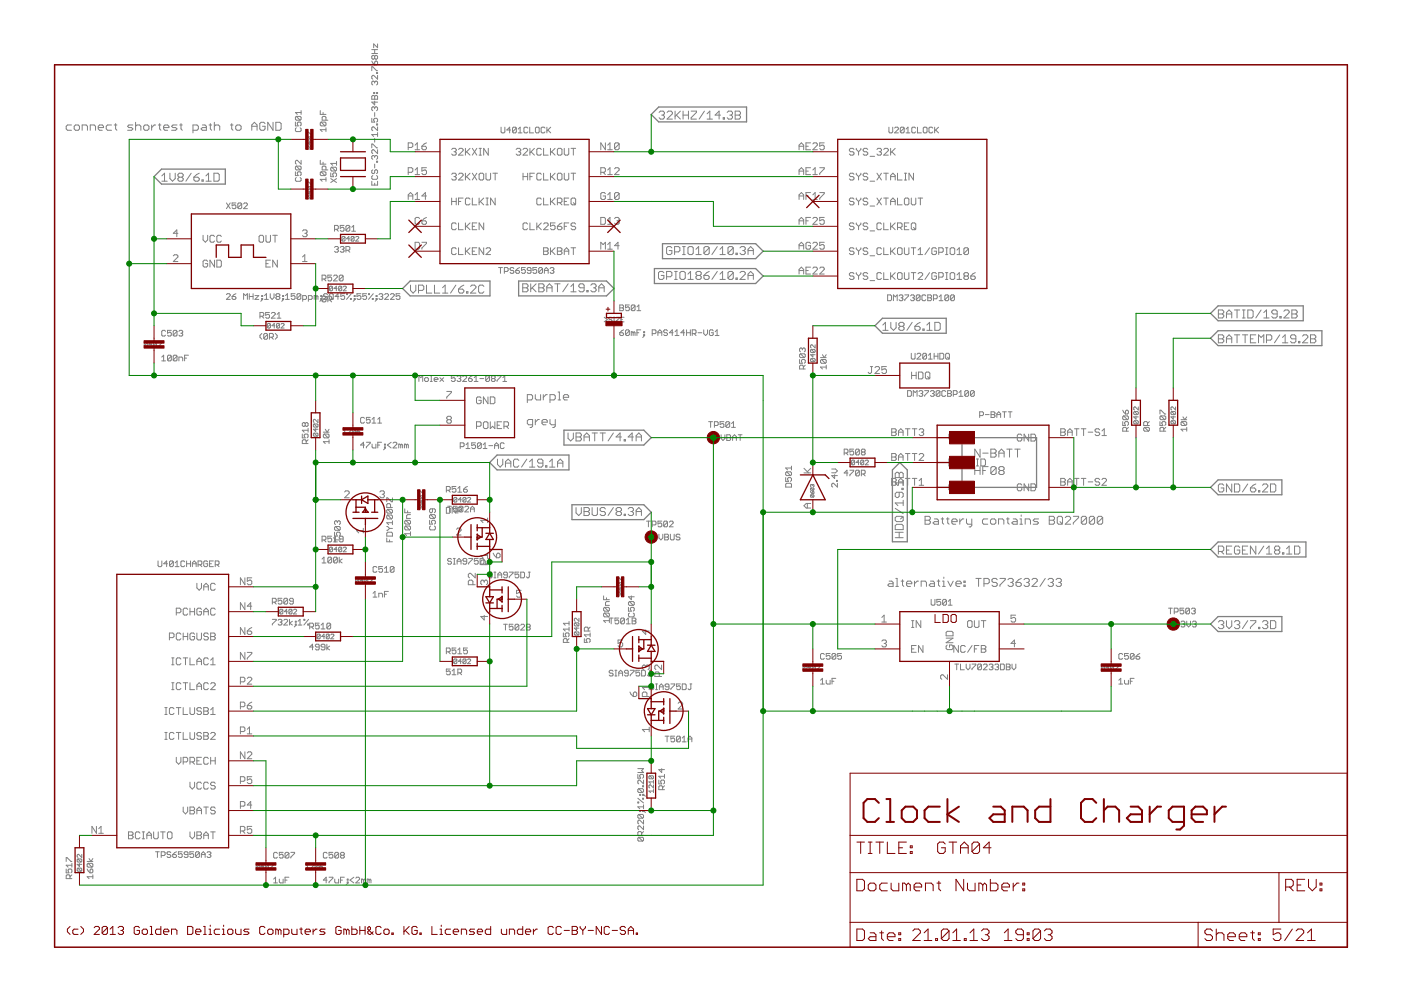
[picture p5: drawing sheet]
<svg xmlns="http://www.w3.org/2000/svg" width="297mm" height="210mm" viewBox="0 0 297 210" stroke-linecap="round" stroke-linejoin="round" font-family="sans-serif">
<g fill="#808080" stroke="#808080" stroke-width=".21">
<path d="M14.3 26.5h.9z"/>
<path d="M14.3 26.5l-.3 .3z"/>
<path d="M14 26.8v.5z"/>
<path d="M14 27.3l.3 .3z"/>
<path d="M14.3 27.6h.9z"/>
<path d="M16 27.6h.6z"/>
<path d="M16.8 27.3l-.2 .3z"/>
<path d="M16.8 26.8v.5z"/>
<path d="M16.6 26.5l.2 .3z"/>
<path d="M16 26.5h.6z"/>
<path d="M16 26.5l-.3 .3z"/>
<path d="M15.7 26.8v.5z"/>
<path d="M15.7 27.3l.3 .3z"/>
<path d="M17.4 26.5v1.1z"/>
<path d="M17.4 26.5h.9z"/>
<path d="M18.3 26.5l.2 .3z"/>
<path d="M18.5 26.8v.8z"/>
<path d="M19.1 26.5v1.1z"/>
<path d="M19.1 26.5h.9z"/>
<path d="M20 26.5l.3 .3z"/>
<path d="M20.3 26.8v.8z"/>
<path d="M21.1 27.6h.6z"/>
<path d="M20.8 27.3l.3 .3z"/>
<path d="M20.8 26.8v.5z"/>
<path d="M20.8 26.8l.3-.3z"/>
<path d="M21.1 26.5h.6z"/>
<path d="M21.7 26.5l.2 .3z"/>
<path d="M21.9 26.8v.3z"/>
<path d="M20.8 27.1h1.1z"/>
<path d="M22.8 26.5h.8z"/>
<path d="M22.8 26.5l-.3 .3z"/>
<path d="M22.5 26.8v.5z"/>
<path d="M22.5 27.3l.3 .3z"/>
<path d="M22.8 27.6h.8z"/>
<path d="M24.5 26.2v1.1z"/>
<path d="M24.5 27.3l.3 .3z"/>
<path d="M24.2 26.5h.6z"/>
<path d="M27.1 27.6h.8z"/>
<path d="M28.2 27.3l-.3 .3z"/>
<path d="M27.9 27.1l.3 .2z"/>
<path d="M27.3 27.1h.6z"/>
<path d="M27.1 26.8l.2 .3z"/>
<path d="M27.1 26.8l.2-.3z"/>
<path d="M27.3 26.5h.9z"/>
<path d="M28.7 25.9v1.7z"/>
<path d="M28.7 26.8l.3-.3z"/>
<path d="M29 26.5h.6z"/>
<path d="M29.6 26.5l.3 .3z"/>
<path d="M29.9 26.8v.8z"/>
<path d="M30.7 27.6h.6z"/>
<path d="M31.3 27.6l.3-.3z"/>
<path d="M31.6 26.8v.5z"/>
<path d="M31.3 26.5l.3 .3z"/>
<path d="M30.7 26.5h.6z"/>
<path d="M30.7 26.5l-.2 .3z"/>
<path d="M30.5 26.8v.5z"/>
<path d="M30.5 27.3l.2 .3z"/>
<path d="M32.2 26.5v1.1z"/>
<path d="M32.2 27.1l.5-.6z"/>
<path d="M32.7 26.5h.3z"/>
<path d="M33.8 26.2v1.1z"/>
<path d="M33.8 27.3l.3 .3z"/>
<path d="M33.6 26.5h.5z"/>
<path d="M35 27.6h.5z"/>
<path d="M34.7 27.3l.3 .3z"/>
<path d="M34.7 26.8v.5z"/>
<path d="M34.7 26.8l.3-.3z"/>
<path d="M35 26.5h.5z"/>
<path d="M35.5 26.5l.3 .3z"/>
<path d="M35.8 26.8v.3z"/>
<path d="M34.7 27.1h1.1z"/>
<path d="M36.4 27.6h.8z"/>
<path d="M37.2 27.6l.3-.3z"/>
<path d="M37.2 27.1l.3 .2z"/>
<path d="M36.7 27.1h.5z"/>
<path d="M36.4 26.8l.3 .3z"/>
<path d="M36.4 26.8l.3-.3z"/>
<path d="M36.7 26.5h.8z"/>
<path d="M38.4 26.2v1.1z"/>
<path d="M38.4 27.3l.3 .3z"/>
<path d="M38.1 26.5h.6z"/>
<path d="M40.9 26.5v1.7z"/>
<path d="M40.9 26.5h.9z"/>
<path d="M41.8 26.5l.3 .3z"/>
<path d="M42.1 26.8v.5z"/>
<path d="M42.1 27.3l-.3 .3z"/>
<path d="M40.9 27.6h.9z"/>
<path d="M42.9 26.5h.6z"/>
<path d="M43.5 26.5l.3 .3z"/>
<path d="M43.8 26.8v.8z"/>
<path d="M42.9 27.6h.9z"/>
<path d="M42.6 27.3l.3 .3z"/>
<path d="M42.6 27.3l.3-.2z"/>
<path d="M42.9 27.1h.9z"/>
<path d="M44.6 26.2v1.1z"/>
<path d="M44.6 27.3l.3 .3z"/>
<path d="M44.3 26.5h.6z"/>
<path d="M45.4 25.9v1.7z"/>
<path d="M45.4 26.8l.3-.3z"/>
<path d="M45.7 26.5h.6z"/>
<path d="M46.3 26.5l.3 .3z"/>
<path d="M46.6 26.8v.8z"/>
<path d="M49.1 26.2v1.1z"/>
<path d="M49.1 27.3l.3 .3z"/>
<path d="M48.9 26.5h.5z"/>
<path d="M50.3 27.6h.5z"/>
<path d="M50.8 27.6l.3-.3z"/>
<path d="M51.1 26.8v.5z"/>
<path d="M50.8 26.5l.3 .3z"/>
<path d="M50.3 26.5h.5z"/>
<path d="M50 26.8l.3-.3z"/>
<path d="M50 26.8v.5z"/>
<path d="M50 27.3l.3 .3z"/>
<path d="M53.4 26.5v1.1z"/>
<path d="M53.9 25.9l-.5 .6z"/>
<path d="M53.9 25.9l.6 .6z"/>
<path d="M54.5 26.5v1.1z"/>
<path d="M53.4 26.8h1.1z"/>
<path d="M55.9 25.9l.3 .3z"/>
<path d="M55.4 25.9h.5z"/>
<path d="M55.4 25.9l-.3 .3z"/>
<path d="M55.1 26.2v1.1z"/>
<path d="M55.1 27.3l.3 .3z"/>
<path d="M55.4 27.6h.5z"/>
<path d="M56.2 27.3l-.3 .3z"/>
<path d="M56.2 26.8v.5z"/>
<path d="M55.6 26.8h.6z"/>
<path d="M56.8 25.9v1.7z"/>
<path d="M56.8 25.9l1.1 1.7z"/>
<path d="M57.9 25.9v1.7z"/>
<path d="M58.5 25.9v1.7z"/>
<path d="M58.5 27.6h.8z"/>
<path d="M59.3 27.6l.3-.3z"/>
<path d="M59.6 26.2v1.1z"/>
<path d="M59.3 25.9l.3 .3z"/>
<path d="M58.5 25.9h.8z"/>
<path d="M196.1 109.5v1.6z"/>
<path d="M196.1 109.5h.9z"/>
<path d="M197 109.5l.3 .2z"/>
<path d="M197.3 109.7v.3z"/>
<path d="M197.3 110l-.3 .3z"/>
<path d="M197 110.3l.3 .3z"/>
<path d="M197.3 110.6v.3z"/>
<path d="M197.3 110.9l-.3 .2z"/>
<path d="M196.1 111.1h.9z"/>
<path d="M196.1 110.3h.9z"/>
<path d="M198.1 110h.6z"/>
<path d="M198.7 110l.3 .3z"/>
<path d="M199 110.3v.8z"/>
<path d="M198.1 111.1h.9z"/>
<path d="M197.8 110.9l.3 .2z"/>
<path d="M197.8 110.9l.3-.3z"/>
<path d="M198.1 110.6h.9z"/>
<path d="M199.8 109.7v1.2z"/>
<path d="M199.8 110.9l.3 .2z"/>
<path d="M199.5 110h.6z"/>
<path d="M200.9 109.7v1.2z"/>
<path d="M200.9 110.9l.3 .2z"/>
<path d="M200.7 110h.5z"/>
<path d="M202.1 111.1h.5z"/>
<path d="M201.8 110.9l.3 .2z"/>
<path d="M201.8 110.3v.6z"/>
<path d="M201.8 110.3l.3-.3z"/>
<path d="M202.1 110h.5z"/>
<path d="M202.6 110l.3 .3z"/>
<path d="M202.9 110.3v.3z"/>
<path d="M201.8 110.6h1.1z"/>
<path d="M203.5 110v1.1z"/>
<path d="M204 110l-.5 .6z"/>
<path d="M204 110h.3z"/>
<path d="M204.9 110v.9z"/>
<path d="M204.9 110.9l.3 .2z"/>
<path d="M205.2 111.1h.8z"/>
<path d="M206 110v1.4z"/>
<path d="M206 111.4l-.2 .3z"/>
<path d="M205.5 111.7h.3z"/>
<path d="M208.6 110h.8z"/>
<path d="M208.3 110.3l.3-.3z"/>
<path d="M208.3 110.3v.6z"/>
<path d="M208.3 110.9l.3 .2z"/>
<path d="M208.6 111.1h.8z"/>
<path d="M210.3 111.1h.5z"/>
<path d="M210.8 111.1l.3-.2z"/>
<path d="M211.1 110.3v.6z"/>
<path d="M210.8 110l.3 .3z"/>
<path d="M210.3 110h.5z"/>
<path d="M210 110.3l.3-.3z"/>
<path d="M210 110.3v.6z"/>
<path d="M210 110.9l.3 .2z"/>
<path d="M211.7 110v1.1z"/>
<path d="M211.7 110h.9z"/>
<path d="M212.6 110l.2 .3z"/>
<path d="M212.8 110.3v.8z"/>
<path d="M213.7 109.7v1.2z"/>
<path d="M213.7 110.9l.3 .2z"/>
<path d="M213.4 110h.6z"/>
<path d="M214.8 110h.6z"/>
<path d="M215.4 110l.3 .3z"/>
<path d="M215.7 110.3v.8z"/>
<path d="M214.8 111.1h.9z"/>
<path d="M214.5 110.9l.3 .2z"/>
<path d="M214.5 110.9l.3-.3z"/>
<path d="M214.8 110.6h.9z"/>
<path d="M216.2 110h.3z"/>
<path d="M216.5 110v1.1z"/>
<path d="M216.2 111.1h.6z"/>
<path d="M216.5 109.2v.3z"/>
<path d="M217.4 110v1.1z"/>
<path d="M217.4 110h.8z"/>
<path d="M218.2 110l.3 .3z"/>
<path d="M218.5 110.3v.8z"/>
<path d="M219.1 111.1h.8z"/>
<path d="M219.9 111.1l.3-.2z"/>
<path d="M219.9 110.6l.3 .3z"/>
<path d="M219.4 110.6h.5z"/>
<path d="M219.1 110.3l.3 .3z"/>
<path d="M219.1 110.3l.3-.3z"/>
<path d="M219.4 110h.8z"/>
<path d="M222.5 109.5v1.6z"/>
<path d="M222.5 109.5h.8z"/>
<path d="M223.3 109.5l.3 .2z"/>
<path d="M223.6 109.7v.3z"/>
<path d="M223.3 110.3l.3-.3z"/>
<path d="M223.3 110.3l.3 .3z"/>
<path d="M223.6 110.6v.3z"/>
<path d="M223.6 110.9l-.3 .2z"/>
<path d="M222.5 111.1h.8z"/>
<path d="M222.5 110.3h.8z"/>
<path d="M224.2 109.7v1.2z"/>
<path d="M224.2 109.7l.2-.2z"/>
<path d="M224.4 109.5h.6z"/>
<path d="M225 109.5l.3 .2z"/>
<path d="M225.3 109.7v1.2z"/>
<path d="M225.3 110.9l-.3 .2z"/>
<path d="M224.4 111.1h.6z"/>
<path d="M224.2 110.9l.2 .2z"/>
<path d="M224.7 110.6l.6 .5z"/>
<path d="M225.8 111.1h1.2z"/>
<path d="M225.8 111.1l1.2-1.1z"/>
<path d="M227 109.7v.3z"/>
<path d="M226.7 109.5l.3 .2z"/>
<path d="M226.1 109.5h.6z"/>
<path d="M225.8 109.7l.3-.2z"/>
<path d="M227.6 109.5h1.1z"/>
<path d="M228.7 109.5v.2z"/>
<path d="M228.7 109.7l-1.1 1.2z"/>
<path d="M227.6 110.9v.2z"/>
<path d="M229.3 109.7v1.2z"/>
<path d="M229.3 109.7l.2-.2z"/>
<path d="M229.5 109.5h.6z"/>
<path d="M230.1 109.5l.3 .2z"/>
<path d="M230.4 109.7v1.2z"/>
<path d="M230.4 110.9l-.3 .2z"/>
<path d="M229.5 111.1h.6z"/>
<path d="M229.3 110.9l.2 .2z"/>
<path d="M229.3 110.9l1.1-1.2z"/>
<path d="M230.9 109.7v1.2z"/>
<path d="M230.9 109.7l.3-.2z"/>
<path d="M231.2 109.5h.6z"/>
<path d="M231.8 109.5l.3 .2z"/>
<path d="M232.1 109.7v1.2z"/>
<path d="M232.1 110.9l-.3 .2z"/>
<path d="M231.2 111.1h.6z"/>
<path d="M230.9 110.9l.3 .2z"/>
<path d="M230.9 110.9l1.2-1.2z"/>
<path d="M232.6 109.7v1.2z"/>
<path d="M232.6 109.7l.3-.2z"/>
<path d="M232.9 109.5h.6z"/>
<path d="M233.5 109.5l.3 .2z"/>
<path d="M233.8 109.7v1.2z"/>
<path d="M233.5 111.1l.3-.2z"/>
<path d="M232.9 111.1h.6z"/>
<path d="M232.6 110.9l.3 .2z"/>
<path d="M232.6 110.9l1.2-1.2z"/>
<path d="M111.8 83.7v1.7z"/>
<path d="M111.8 83.7h.8z"/>
<path d="M112.6 83.7l.3 .2z"/>
<path d="M112.9 83.9v.6z"/>
<path d="M112.9 84.5l-.3 .3z"/>
<path d="M111.8 84.8h.8z"/>
<path d="M113.5 83.7v.8z"/>
<path d="M113.5 84.5l.3 .3z"/>
<path d="M113.8 84.8h.8z"/>
<path d="M114.6 83.7v1.1z"/>
<path d="M115.2 83.7v1.1z"/>
<path d="M115.2 84.2l.6-.5z"/>
<path d="M115.8 83.7h.2z"/>
<path d="M116.6 83.7v1.7z"/>
<path d="M116.6 83.7h.9z"/>
<path d="M117.5 83.7l.2 .2z"/>
<path d="M117.7 83.9v.6z"/>
<path d="M117.7 84.5l-.2 .3z"/>
<path d="M116.6 84.8h.9z"/>
<path d="M118.3 83.1h.3z"/>
<path d="M118.6 83.1v1.7z"/>
<path d="M118.3 84.8h.6z"/>
<path d="M119.7 84.8h.6z"/>
<path d="M119.4 84.5l.3 .3z"/>
<path d="M119.4 83.9v.6z"/>
<path d="M119.4 83.9l.3-.2z"/>
<path d="M119.7 83.7h.6z"/>
<path d="M120.3 83.7l.3 .2z"/>
<path d="M120.6 83.9v.3z"/>
<path d="M119.4 84.2h1.2z"/>
<path d="M112.4 90.6h.2z"/>
<path d="M112.6 90.6l.3-.2z"/>
<path d="M112.9 88.9v1.5z"/>
<path d="M112.1 88.9h.8z"/>
<path d="M112.1 88.9l-.3 .3z"/>
<path d="M111.8 89.2v.6z"/>
<path d="M111.8 89.8l.3 .3z"/>
<path d="M112.1 90.1h.8z"/>
<path d="M113.5 88.9v1.2z"/>
<path d="M113.5 89.5l.6-.6z"/>
<path d="M114.1 88.9h.2z"/>
<path d="M115.2 90.1h.6z"/>
<path d="M114.9 89.8l.3 .3z"/>
<path d="M114.9 89.2v.6z"/>
<path d="M114.9 89.2l.3-.3z"/>
<path d="M115.2 88.9h.6z"/>
<path d="M115.8 88.9l.2 .3z"/>
<path d="M116 89.2v.3z"/>
<path d="M114.9 89.5h1.1z"/>
<path d="M116.6 88.9v.9z"/>
<path d="M116.6 89.8l.3 .3z"/>
<path d="M116.9 90.1h.8z"/>
<path d="M117.7 88.9v1.5z"/>
<path d="M117.7 90.4l-.2 .2z"/>
<path d="M117.2 90.6h.3z"/>
<path d="M72.5 50.3v.6z"/>
<path d="M72.5 50.3l.2-.2z"/>
<path d="M72.7 50.1h.3z"/>
<path d="M73 50.1l.2 .2z"/>
<path d="M73.2 50.3v.6z"/>
<path d="M73.2 50.9l-.2 .2z"/>
<path d="M72.7 51.1h.3z"/>
<path d="M72.5 50.9l.2 .2z"/>
<path d="M72.5 50.9l.7-.6z"/>
<path d="M74 50.1v1z"/>
<path d="M73.5 50.6l.5-.5z"/>
<path d="M73.5 50.6h.6z"/>
<path d="M74.4 50.3v.6z"/>
<path d="M74.4 50.3l.2-.2z"/>
<path d="M74.6 50.1h.3z"/>
<path d="M74.9 50.1l.2 .2z"/>
<path d="M75.1 50.3v.6z"/>
<path d="M75.1 50.9l-.2 .2z"/>
<path d="M74.6 51.1h.3z"/>
<path d="M74.4 50.9l.2 .2z"/>
<path d="M75.1 50.3l-.7 .6z"/>
<path d="M75.4 51.1h.7z"/>
<path d="M76.1 50.5l-.7 .6z"/>
<path d="M76.1 50.3v.2z"/>
<path d="M75.9 50.1l.2 .2z"/>
<path d="M75.6 50.1h.3z"/>
<path d="M75.6 50.1l-.2 .2z"/>
<path d="M30.6 72.7v.6z"/>
<path d="M30.6 72.7l.2-.2z"/>
<path d="M30.8 72.5h.3z"/>
<path d="M31.1 72.5l.1 .2z"/>
<path d="M31.2 72.7v.6z"/>
<path d="M31.1 73.5l.1-.2z"/>
<path d="M30.8 73.5h.3z"/>
<path d="M30.6 73.3l.2 .2z"/>
<path d="M30.6 73.3l.6-.6z"/>
<path d="M32 72.5v1z"/>
<path d="M32 72.5l-.4 .5z"/>
<path d="M31.6 73h.6z"/>
<path d="M32.5 72.7v.6z"/>
<path d="M32.5 72.7l.2-.2z"/>
<path d="M32.7 72.5h.3z"/>
<path d="M33 72.5l.2 .2z"/>
<path d="M33.2 72.7v.6z"/>
<path d="M33.2 73.3l-.2 .2z"/>
<path d="M32.7 73.5h.3z"/>
<path d="M32.5 73.3l.2 .2z"/>
<path d="M32.5 73.3l.7-.6z"/>
<path d="M33.5 73.5h.7z"/>
<path d="M33.5 73.5l.7-.6z"/>
<path d="M34.2 72.7v.2z"/>
<path d="M34 72.5l.2 .2z"/>
<path d="M33.7 72.5h.3z"/>
<path d="M33.5 72.7l.2-.2z"/>
<path d="M137.6 167.7l.3 .3z"/>
<path d="M137.6 167.7h1z"/>
<path d="M138.6 167.4v.6z"/>
<path d="M138.6 166.4v.7z"/>
<path d="M137.9 166.4l.7 .7z"/>
<path d="M137.8 166.4h.1z"/>
<path d="M137.8 166.4l-.2 .2z"/>
<path d="M137.6 166.6v.3z"/>
<path d="M137.6 166.9l.2 .2z"/>
<path d="M137.6 165.8l.3 .3z"/>
<path d="M137.6 165.8h1z"/>
<path d="M138.6 165.5v.6z"/>
<path d="M137.8 165.1h.6z"/>
<path d="M137.6 165l.2 .1z"/>
<path d="M137.6 164.6v.4z"/>
<path d="M137.6 164.6l.2-.1z"/>
<path d="M137.8 164.5h.6z"/>
<path d="M138.4 164.5l.2 .1z"/>
<path d="M138.6 164.6v.4z"/>
<path d="M138.6 165l-.2 .1z"/>
<path d="M137.8 164.5l.6 .6z"/>
<path d="M54.3 183.4v.6z"/>
<path d="M54.3 183.4l.2-.2z"/>
<path d="M54.5 183.2h.3z"/>
<path d="M54.8 183.2l.2 .2z"/>
<path d="M55 183.4v.6z"/>
<path d="M55 184l-.2 .2z"/>
<path d="M54.5 184.2h.3z"/>
<path d="M54.3 184l.2 .2z"/>
<path d="M54.3 184l.7-.6z"/>
<path d="M55.8 183.2v1z"/>
<path d="M55.8 183.2l-.5 .5z"/>
<path d="M55.3 183.7h.6z"/>
<path d="M56.3 183.4v.6z"/>
<path d="M56.3 183.4l.1-.2z"/>
<path d="M56.4 183.2h.3z"/>
<path d="M56.7 183.2l.2 .2z"/>
<path d="M56.9 183.4v.6z"/>
<path d="M56.9 184l-.2 .2z"/>
<path d="M56.4 184.2h.3z"/>
<path d="M56.3 184l.1 .2z"/>
<path d="M56.9 183.4l-.6 .6z"/>
<path d="M57.2 184.2h.7z"/>
<path d="M57.2 184.2l.7-.7z"/>
<path d="M57.9 183.4v.1z"/>
<path d="M57.7 183.2l.2 .2z"/>
<path d="M57.4 183.2h.3z"/>
<path d="M57.2 183.4l.2-.2z"/>
<path d="M59.3 129.3v.7z"/>
<path d="M59.3 129.3l.2-.1z"/>
<path d="M59.5 129.2h.3z"/>
<path d="M59.8 129.2l.2 .1z"/>
<path d="M60 129.3v.7z"/>
<path d="M59.8 130.2l.2-.2z"/>
<path d="M59.5 130.2h.3z"/>
<path d="M59.3 130l.2 .2z"/>
<path d="M59.3 130l.7-.7z"/>
<path d="M60.8 129.2v1z"/>
<path d="M60.8 129.2l-.5 .5z"/>
<path d="M60.3 129.7h.6z"/>
<path d="M61.3 129.3v.7z"/>
<path d="M61.3 129.3l.1-.1z"/>
<path d="M61.4 129.2h.3z"/>
<path d="M61.7 129.2l.2 .1z"/>
<path d="M61.9 129.3v.7z"/>
<path d="M61.9 130l-.2 .2z"/>
<path d="M61.4 130.2h.3z"/>
<path d="M61.3 130l.1 .2z"/>
<path d="M61.3 130l.6-.7z"/>
<path d="M62.2 130.2h.7z"/>
<path d="M62.2 130.2l.7-.7z"/>
<path d="M62.9 129.3v.2z"/>
<path d="M62.7 129.2l.2 .1z"/>
<path d="M62.4 129.2h.3z"/>
<path d="M62.4 129.2l-.2 .1z"/>
<path d="M67.2 134.6v.7z"/>
<path d="M67.2 134.6l.2-.1z"/>
<path d="M67.4 134.5h.3z"/>
<path d="M67.7 134.5l.2 .1z"/>
<path d="M67.9 134.6v.7z"/>
<path d="M67.9 135.3l-.2 .1z"/>
<path d="M67.4 135.4h.3z"/>
<path d="M67.2 135.3l.2 .1z"/>
<path d="M67.2 135.3l.7-.7z"/>
<path d="M68.7 134.5v.9z"/>
<path d="M68.7 134.5l-.5 .5z"/>
<path d="M68.2 135h.7z"/>
<path d="M69.2 134.6v.7z"/>
<path d="M69.3 134.5l-.1 .1z"/>
<path d="M69.3 134.5h.4z"/>
<path d="M69.7 134.5l.1 .1z"/>
<path d="M69.8 134.6v.7z"/>
<path d="M69.8 135.3l-.1 .1z"/>
<path d="M69.3 135.4h.4z"/>
<path d="M69.2 135.3l.1 .1z"/>
<path d="M69.8 134.6l-.6 .7z"/>
<path d="M70.1 135.4h.7z"/>
<path d="M70.1 135.4l.7-.6z"/>
<path d="M70.8 134.6v.2z"/>
<path d="M70.6 134.5l.2 .1z"/>
<path d="M70.3 134.5h.3z"/>
<path d="M70.3 134.5l-.2 .1z"/>
<path d="M121.9 134.6h.7z"/>
<path d="M121.8 134.5l.1 .1z"/>
<path d="M121.8 134.2v.3z"/>
<path d="M121.8 134.2l.1-.2z"/>
<path d="M121.9 134h.7z"/>
<path d="M122.6 134l.1 .2z"/>
<path d="M122.7 134.2v.3z"/>
<path d="M122.7 134.5l-.1 .1z"/>
<path d="M121.9 134l.7 .6z"/>
<path d="M121.8 133.2h.9z"/>
<path d="M121.8 133.2l.5 .5z"/>
<path d="M122.3 133v.7z"/>
<path d="M121.9 132.7h.7z"/>
<path d="M121.8 132.5l.1 .2z"/>
<path d="M121.8 132.2v.3z"/>
<path d="M121.8 132.2l.1-.1z"/>
<path d="M121.9 132.1h.7z"/>
<path d="M122.6 132.1l.1 .1z"/>
<path d="M122.7 132.2v.3z"/>
<path d="M122.7 132.5l-.1 .2z"/>
<path d="M121.9 132.1l.7 .6z"/>
<path d="M122.7 131.1v.6z"/>
<path d="M122.1 131.1l.6 .6z"/>
<path d="M121.9 131.1h.2z"/>
<path d="M121.9 131.1l-.1 .2z"/>
<path d="M121.8 131.3v.3z"/>
<path d="M121.8 131.6l.1 .1z"/>
<path d="M131.2 126.1h.6z"/>
<path d="M131 126l.2 .1z"/>
<path d="M131 125.6v.4z"/>
<path d="M131 125.6l.2-.1z"/>
<path d="M131.2 125.5h.6z"/>
<path d="M131.8 125.5l.2 .1z"/>
<path d="M132 125.6v.4z"/>
<path d="M131.8 126.1l.2-.1z"/>
<path d="M131.2 125.5l.6 .6z"/>
<path d="M131 124.7h1z"/>
<path d="M131 124.7l.5 .5z"/>
<path d="M131.5 124.5v.7z"/>
<path d="M131.2 124.2h.6z"/>
<path d="M131 124l.2 .2z"/>
<path d="M131 123.7v.3z"/>
<path d="M131 123.7l.2-.2z"/>
<path d="M131.2 123.5h.6z"/>
<path d="M131.8 123.5l.2 .2z"/>
<path d="M132 123.7v.3z"/>
<path d="M132 124l-.2 .2z"/>
<path d="M131.2 123.5l.6 .7z"/>
<path d="M132 122.6v.6z"/>
<path d="M131.3 122.6l.7 .6z"/>
<path d="M131.2 122.6h.1z"/>
<path d="M131.2 122.6l-.2 .1z"/>
<path d="M131 122.7v.4z"/>
<path d="M131 123.1l.2 .1z"/>
<path d="M64.9 183.5l.3-.3z"/>
<path d="M65.2 183.2v1z"/>
<path d="M64.9 184.2h.6z"/>
<path d="M65.8 184.2h.7z"/>
<path d="M66.5 183.5l-.7 .7z"/>
<path d="M66.5 183.4v.1z"/>
<path d="M66.3 183.2l.2 .2z"/>
<path d="M66 183.2h.3z"/>
<path d="M66 183.2l-.2 .2z"/>
<path d="M66.8 183.4v.6z"/>
<path d="M66.8 183.4l.2-.2z"/>
<path d="M67 183.2h.3z"/>
<path d="M67.3 183.2l.1 .2z"/>
<path d="M67.4 183.4v.6z"/>
<path d="M67.4 184l-.1 .2z"/>
<path d="M67 184.2h.3z"/>
<path d="M66.8 184l.2 .2z"/>
<path d="M67.4 183.4l-.6 .6z"/>
<path d="M68.1 183.4l.3-.2z"/>
<path d="M68.1 183.4l-.3 .3z"/>
<path d="M67.8 183.7v.3z"/>
<path d="M67.8 184l.1 .2z"/>
<path d="M67.9 184.2h.3z"/>
<path d="M68.2 184.2l.2-.2z"/>
<path d="M68.4 183.9v.1z"/>
<path d="M68.2 183.7l.2 .2z"/>
<path d="M67.8 183.7h.4z"/>
<path d="M128.1 67.3l.7 .5z"/>
<path d="M128.1 68.2l.7-.4z"/>
<path d="M129.6 67.3l.1 .1z"/>
<path d="M129.2 67.3h.4z"/>
<path d="M129.1 67.4l.1-.1z"/>
<path d="M129.1 67.4v.2z"/>
<path d="M129.1 67.6l.1 .2z"/>
<path d="M129.2 67.8h.4z"/>
<path d="M129.6 67.8l.1 .1z"/>
<path d="M129.7 67.9v.2z"/>
<path d="M129.7 68.1l-.1 .1z"/>
<path d="M129.2 68.2h.4z"/>
<path d="M129.1 68.1l.1 .1z"/>
<path d="M130 68.2h.4z"/>
<path d="M130.2 67.3v.9z"/>
<path d="M130 67.3h.4z"/>
<path d="M130.7 67.3h.6z"/>
<path d="M131.3 67.3v.1z"/>
<path d="M131.3 67.4l-.6 .7z"/>
<path d="M130.7 68.1v.1z"/>
<path d="M130.7 68.2h.6z"/>
<path d="M131.7 67.3h.6z"/>
<path d="M131.7 67.3v.9z"/>
<path d="M131.7 68.2h.6z"/>
<path d="M131.7 67.8h.3z"/>
<path d="M65.3 31.6h.6z"/>
<path d="M65.1 31.5l.2 .1z"/>
<path d="M65.1 31.1v.4z"/>
<path d="M65.1 31.1l.2-.1z"/>
<path d="M65.3 31h.6z"/>
<path d="M65.9 31l.2 .1z"/>
<path d="M66.1 31.1v.4z"/>
<path d="M66.1 31.5l-.2 .1z"/>
<path d="M65.3 31l.6 .6z"/>
<path d="M65.1 30.1h1z"/>
<path d="M65.1 30.1l.5 .5z"/>
<path d="M65.6 30v.6z"/>
<path d="M65.3 29.7h.6z"/>
<path d="M65.1 29.5l.2 .2z"/>
<path d="M65.1 29.2v.3z"/>
<path d="M65.1 29.2l.2-.2z"/>
<path d="M65.3 29h.6z"/>
<path d="M65.9 29l.2 .2z"/>
<path d="M66.1 29.2v.3z"/>
<path d="M66.1 29.5l-.2 .2z"/>
<path d="M65.3 29l.6 .7z"/>
<path d="M66.1 28v.7z"/>
<path d="M65.4 28l.7 .7z"/>
<path d="M65.3 28h.1z"/>
<path d="M65.3 28l-.2 .2z"/>
<path d="M65.1 28.2v.3z"/>
<path d="M65.1 28.5l.2 .2z"/>
<path d="M65.3 42.1h.6z"/>
<path d="M65.1 42l.2 .1z"/>
<path d="M65.1 41.7v.3z"/>
<path d="M65.1 41.7l.2-.2z"/>
<path d="M65.3 41.5h.6z"/>
<path d="M65.9 41.5l.2 .2z"/>
<path d="M66.1 41.7v.3z"/>
<path d="M66.1 42l-.2 .1z"/>
<path d="M65.3 41.5l.6 .6z"/>
<path d="M65.1 40.7h1z"/>
<path d="M65.1 40.7l.5 .5z"/>
<path d="M65.6 40.5v.7z"/>
<path d="M65.3 40.2h.6z"/>
<path d="M65.1 40l.2 .2z"/>
<path d="M65.1 39.7v.3z"/>
<path d="M65.1 39.7l.2-.1z"/>
<path d="M65.3 39.6h.6z"/>
<path d="M65.9 39.6l.2 .1z"/>
<path d="M66.1 39.7v.3z"/>
<path d="M66.1 40l-.2 .2z"/>
<path d="M65.3 39.6l.6 .6z"/>
<path d="M66.1 38.6v.6z"/>
<path d="M65.4 38.6l.7 .6z"/>
<path d="M65.3 38.6h.1z"/>
<path d="M65.3 38.6l-.2 .2z"/>
<path d="M65.1 38.8v.3z"/>
<path d="M65.1 39.1l.2 .1z"/>
<path d="M170.3 141.2v.7z"/>
<path d="M170.3 141.2l.1-.1z"/>
<path d="M170.4 141.1h.4z"/>
<path d="M170.8 141.1l.1 .1z"/>
<path d="M170.9 141.2v.7z"/>
<path d="M170.9 141.9l-.1 .1z"/>
<path d="M170.4 142h.4z"/>
<path d="M170.3 141.9l.1 .1z"/>
<path d="M170.3 141.9l.6-.7z"/>
<path d="M171.7 141.1v.9z"/>
<path d="M171.7 141.1l-.5 .4z"/>
<path d="M171.2 141.5h.7z"/>
<path d="M172.2 141.2v.7z"/>
<path d="M172.2 141.2l.2-.1z"/>
<path d="M172.4 141.1h.3z"/>
<path d="M172.7 141.1l.2 .1z"/>
<path d="M172.9 141.2v.7z"/>
<path d="M172.9 141.9l-.2 .1z"/>
<path d="M172.4 142h.3z"/>
<path d="M172.2 141.9l.2 .1z"/>
<path d="M172.2 141.9l.7-.7z"/>
<path d="M173.2 142h.6z"/>
<path d="M173.8 141.4l-.6 .6z"/>
<path d="M173.8 141.2v.2z"/>
<path d="M173.7 141.1l.1 .1z"/>
<path d="M173.3 141.1h.4z"/>
<path d="M173.3 141.1l-.1 .1z"/>
<path d="M233.5 141.2v.7z"/>
<path d="M233.5 141.2l.2-.1z"/>
<path d="M233.7 141.1h.3z"/>
<path d="M234 141.1l.2 .1z"/>
<path d="M234.2 141.2v.7z"/>
<path d="M234.2 141.9l-.2 .1z"/>
<path d="M233.7 142h.3z"/>
<path d="M233.5 141.9l.2 .1z"/>
<path d="M233.5 141.9l.7-.7z"/>
<path d="M235 141.1v.9z"/>
<path d="M235 141.1l-.5 .4z"/>
<path d="M234.5 141.5h.6z"/>
<path d="M235.5 141.2v.7z"/>
<path d="M235.5 141.2l.1-.1z"/>
<path d="M235.6 141.1h.3z"/>
<path d="M235.9 141.1l.2 .1z"/>
<path d="M236.1 141.2v.7z"/>
<path d="M236.1 141.9l-.2 .1z"/>
<path d="M235.6 142h.3z"/>
<path d="M235.5 141.9l.1 .1z"/>
<path d="M235.5 141.9l.6-.7z"/>
<path d="M236.4 142h.7z"/>
<path d="M237.1 141.4l-.7 .6z"/>
<path d="M237.1 141.2v.2z"/>
<path d="M236.9 141.1l.2 .1z"/>
<path d="M236.6 141.1h.3z"/>
<path d="M236.6 141.1l-.2 .1z"/>
<path d="M180.6 97.7v.7z"/>
<path d="M180.7 97.6l-.1 .1z"/>
<path d="M180.7 97.6h.3z"/>
<path d="M181 97.6l.2 .1z"/>
<path d="M181.2 97.7v.7z"/>
<path d="M181.2 98.4l-.2 .2z"/>
<path d="M180.7 98.6h.3z"/>
<path d="M180.6 98.4l.1 .2z"/>
<path d="M181.2 97.7l-.6 .7z"/>
<path d="M182 97.6v1z"/>
<path d="M182 97.6l-.5 .5z"/>
<path d="M181.5 98.1h.7z"/>
<path d="M182.5 97.7v.7z"/>
<path d="M182.5 97.7l.1-.1z"/>
<path d="M182.6 97.6h.4z"/>
<path d="M183 97.6l.1 .1z"/>
<path d="M183.1 97.7v.7z"/>
<path d="M183.1 98.4l-.1 .2z"/>
<path d="M182.6 98.6h.4z"/>
<path d="M182.5 98.4l.1 .2z"/>
<path d="M182.5 98.4l.6-.7z"/>
<path d="M183.5 98.6h.6z"/>
<path d="M183.5 98.6l.6-.7z"/>
<path d="M184.1 97.7v.2z"/>
<path d="M183.9 97.6l.2 .1z"/>
<path d="M183.6 97.6h.3z"/>
<path d="M183.6 97.6l-.1 .1z"/>
<path d="M172 76.7h.7z"/>
<path d="M171.9 76.5l.1 .2z"/>
<path d="M171.9 76.2v.3z"/>
<path d="M171.9 76.2l.1-.2z"/>
<path d="M172 76h.7z"/>
<path d="M172.7 76l.1 .2z"/>
<path d="M172.8 76.2v.3z"/>
<path d="M172.7 76.7l.1-.2z"/>
<path d="M172 76l.7 .7z"/>
<path d="M171.9 75.2h.9z"/>
<path d="M171.9 75.2l.4 .5z"/>
<path d="M172.3 75.1v.6z"/>
<path d="M172 74.7h.7z"/>
<path d="M171.9 74.6l.1 .1z"/>
<path d="M171.9 74.3v.3z"/>
<path d="M172 74.1l-.1 .2z"/>
<path d="M172 74.1h.7z"/>
<path d="M172.7 74.1l.1 .2z"/>
<path d="M172.8 74.3v.3z"/>
<path d="M172.8 74.6l-.1 .1z"/>
<path d="M172 74.1l.7 .6z"/>
<path d="M172.8 73.1v.7z"/>
<path d="M172.2 73.1l.6 .7z"/>
<path d="M172 73.1h.2z"/>
<path d="M172 73.1l-.1 .2z"/>
<path d="M171.9 73.3v.3z"/>
<path d="M171.9 73.6l.1 .2z"/>
<path d="M240.5 89.9h.7z"/>
<path d="M240.4 89.7l.1 .2z"/>
<path d="M240.4 89.4v.3z"/>
<path d="M240.4 89.4l.1-.2z"/>
<path d="M240.5 89.2h.7z"/>
<path d="M241.2 89.2l.1 .2z"/>
<path d="M241.3 89.4v.3z"/>
<path d="M241.3 89.7l-.1 .2z"/>
<path d="M240.5 89.2l.7 .7z"/>
<path d="M240.4 88.4h.9z"/>
<path d="M240.4 88.4l.5 .5z"/>
<path d="M240.9 88.2v.7z"/>
<path d="M240.5 87.9h.7z"/>
<path d="M240.4 87.7l.1 .2z"/>
<path d="M240.4 87.4v.3z"/>
<path d="M240.4 87.4l.1-.2z"/>
<path d="M240.5 87.2h.7z"/>
<path d="M241.2 87.2l.1 .2z"/>
<path d="M241.3 87.4v.3z"/>
<path d="M241.3 87.7l-.1 .2z"/>
<path d="M240.5 87.2l.7 .7z"/>
<path d="M241.3 86.3v.6z"/>
<path d="M240.7 86.3l.6 .6z"/>
<path d="M240.5 86.3h.2z"/>
<path d="M240.5 86.3l-.1 .1z"/>
<path d="M240.4 86.4v.4z"/>
<path d="M240.4 86.8l.1 .1z"/>
<path d="M248.4 89.9h.7z"/>
<path d="M248.3 89.7l.1 .2z"/>
<path d="M248.3 89.4v.3z"/>
<path d="M248.3 89.4l.1-.2z"/>
<path d="M248.4 89.2h.7z"/>
<path d="M249.1 89.2l.1 .2z"/>
<path d="M249.2 89.4v.3z"/>
<path d="M249.2 89.7l-.1 .2z"/>
<path d="M248.4 89.2l.7 .7z"/>
<path d="M248.3 88.4h.9z"/>
<path d="M248.3 88.4l.5 .5z"/>
<path d="M248.8 88.2v.7z"/>
<path d="M248.4 87.9h.7z"/>
<path d="M248.3 87.7l.1 .2z"/>
<path d="M248.3 87.4v.3z"/>
<path d="M248.3 87.4l.1-.2z"/>
<path d="M248.4 87.2h.7z"/>
<path d="M249.1 87.2l.1 .2z"/>
<path d="M249.2 87.4v.3z"/>
<path d="M249.2 87.7l-.1 .2z"/>
<path d="M248.4 87.2l.7 .7z"/>
<path d="M249.2 86.3v.6z"/>
<path d="M248.6 86.3l.6 .6z"/>
<path d="M248.4 86.3h.2z"/>
<path d="M248.4 86.3l-.1 .1z"/>
<path d="M248.3 86.4v.4z"/>
<path d="M248.3 86.8l.1 .1z"/>
<path d="M96.2 139.9v.6z"/>
<path d="M96.2 139.9l.2-.2z"/>
<path d="M96.4 139.7h.3z"/>
<path d="M96.7 139.7l.2 .2z"/>
<path d="M96.9 139.9v.6z"/>
<path d="M96.9 140.5l-.2 .2z"/>
<path d="M96.4 140.7h.3z"/>
<path d="M96.2 140.5l.2 .2z"/>
<path d="M96.2 140.5l.7-.6z"/>
<path d="M97.7 139.7v1z"/>
<path d="M97.7 139.7l-.5 .5z"/>
<path d="M97.2 140.2h.6z"/>
<path d="M98.1 139.9v.6z"/>
<path d="M98.1 139.9l.2-.2z"/>
<path d="M98.3 139.7h.3z"/>
<path d="M98.6 139.7l.2 .2z"/>
<path d="M98.8 139.9v.6z"/>
<path d="M98.8 140.5l-.2 .2z"/>
<path d="M98.3 140.7h.3z"/>
<path d="M98.1 140.5l.2 .2z"/>
<path d="M98.1 140.5l.7-.6z"/>
<path d="M99.1 140.7h.7z"/>
<path d="M99.1 140.7l.7-.6z"/>
<path d="M99.8 139.9v.2z"/>
<path d="M99.6 139.7l.2 .2z"/>
<path d="M99.3 139.7h.3z"/>
<path d="M99.1 139.9l.2-.2z"/>
<path d="M89 107.7h.6z"/>
<path d="M88.8 107.5l.2 .2z"/>
<path d="M88.8 107.2v.3z"/>
<path d="M88.8 107.2l.2-.2z"/>
<path d="M89 107h.6z"/>
<path d="M89.6 107l.2 .2z"/>
<path d="M89.8 107.2v.3z"/>
<path d="M89.8 107.5l-.2 .2z"/>
<path d="M89 107l.6 .7z"/>
<path d="M88.8 106.2h1z"/>
<path d="M88.8 106.2l.5 .5z"/>
<path d="M89.3 106.1v.6z"/>
<path d="M89 105.7h.6z"/>
<path d="M88.8 105.6l.2 .1z"/>
<path d="M88.8 105.3v.3z"/>
<path d="M88.8 105.3l.2-.2z"/>
<path d="M89 105.1h.6z"/>
<path d="M89.6 105.1l.2 .2z"/>
<path d="M89.8 105.3v.3z"/>
<path d="M89.6 105.7l.2-.1z"/>
<path d="M89 105.1l.6 .6z"/>
<path d="M89.8 104.1v.7z"/>
<path d="M89.2 104.1l.6 .7z"/>
<path d="M89 104.1h.2z"/>
<path d="M88.8 104.3l.2-.2z"/>
<path d="M88.8 104.3v.3z"/>
<path d="M88.8 104.6l.2 .2z"/>
<path d="M96.2 105.6v.7z"/>
<path d="M96.4 105.5l-.2 .1z"/>
<path d="M96.4 105.5h.3z"/>
<path d="M96.7 105.5l.2 .1z"/>
<path d="M96.9 105.6v.7z"/>
<path d="M96.9 106.3l-.2 .1z"/>
<path d="M96.4 106.4h.3z"/>
<path d="M96.2 106.3l.2 .1z"/>
<path d="M96.2 106.3l.7-.7z"/>
<path d="M97.7 105.5v.9z"/>
<path d="M97.7 105.5l-.5 .5z"/>
<path d="M97.2 106h.6z"/>
<path d="M98.1 105.6v.7z"/>
<path d="M98.3 105.5l-.2 .1z"/>
<path d="M98.3 105.5h.3z"/>
<path d="M98.6 105.5l.2 .1z"/>
<path d="M98.8 105.6v.7z"/>
<path d="M98.8 106.3l-.2 .1z"/>
<path d="M98.3 106.4h.3z"/>
<path d="M98.1 106.3l.2 .1z"/>
<path d="M98.1 106.3l.7-.7z"/>
<path d="M99.1 106.4h.7z"/>
<path d="M99.1 106.4l.7-.6z"/>
<path d="M99.8 105.6v.2z"/>
<path d="M99.6 105.5l.2 .1z"/>
<path d="M99.3 105.5h.3z"/>
<path d="M99.3 105.5l-.2 .1z"/>
<path d="M16.5 184.7h.7z"/>
<path d="M16.4 184.6l.1 .1z"/>
<path d="M16.4 184.2v.4z"/>
<path d="M16.4 184.2l.1-.1z"/>
<path d="M16.5 184.1h.7z"/>
<path d="M17.2 184.1l.1 .1z"/>
<path d="M17.3 184.2v.4z"/>
<path d="M17.3 184.6l-.1 .1z"/>
<path d="M16.5 184.1l.7 .6z"/>
<path d="M16.4 183.3h.9z"/>
<path d="M16.4 183.3l.4 .4z"/>
<path d="M16.8 183.1v.6z"/>
<path d="M16.5 182.8h.7z"/>
<path d="M16.4 182.6l.1 .2z"/>
<path d="M16.4 182.3v.3z"/>
<path d="M16.4 182.3l.1-.2z"/>
<path d="M16.5 182.1h.7z"/>
<path d="M17.2 182.1l.1 .2z"/>
<path d="M17.3 182.3v.3z"/>
<path d="M17.3 182.6l-.1 .2z"/>
<path d="M16.5 182.1l.7 .7z"/>
<path d="M17.3 181.1v.7z"/>
<path d="M16.7 181.1l.6 .7z"/>
<path d="M16.5 181.1h.2z"/>
<path d="M16.5 181.1l-.1 .2z"/>
<path d="M16.4 181.3v.3z"/>
<path d="M16.4 181.6l.1 .2z"/>
<path d="M66.6 92.5h.6z"/>
<path d="M66.4 92.3l.2 .2z"/>
<path d="M66.4 92v.3z"/>
<path d="M66.4 92l.2-.2z"/>
<path d="M66.6 91.8h.6z"/>
<path d="M67.2 91.8l.2 .2z"/>
<path d="M67.4 92v.3z"/>
<path d="M67.2 92.5l.2-.2z"/>
<path d="M66.6 91.8l.6 .7z"/>
<path d="M66.4 91h1z"/>
<path d="M66.4 91l.5 .5z"/>
<path d="M66.9 90.9v.6z"/>
<path d="M66.6 90.6h.6z"/>
<path d="M66.4 90.4l.2 .2z"/>
<path d="M66.4 90v.4z"/>
<path d="M66.4 90l.2-.1z"/>
<path d="M66.6 89.9h.6z"/>
<path d="M67.2 89.9l.2 .1z"/>
<path d="M67.4 90v.4z"/>
<path d="M67.4 90.4l-.2 .2z"/>
<path d="M66.6 89.9l.6 .7z"/>
<path d="M67.4 88.9v.7z"/>
<path d="M66.8 88.9l.6 .7z"/>
<path d="M66.6 88.9h.2z"/>
<path d="M66.6 88.9l-.2 .2z"/>
<path d="M66.4 89.1v.3z"/>
<path d="M66.4 89.4l.2 .2z"/>
<path d="M69.8 116.2v.6z"/>
<path d="M69.8 116.2l.2-.2z"/>
<path d="M70 116h.3z"/>
<path d="M70.3 116l.2 .2z"/>
<path d="M70.5 116.2v.6z"/>
<path d="M70.5 116.8l-.2 .2z"/>
<path d="M70 117h.3z"/>
<path d="M69.8 116.8l.2 .2z"/>
<path d="M69.8 116.8l.7-.6z"/>
<path d="M71.3 116v1z"/>
<path d="M71.3 116l-.5 .5z"/>
<path d="M70.8 116.5h.7z"/>
<path d="M71.8 116.2v.6z"/>
<path d="M71.8 116.2l.2-.2z"/>
<path d="M72 116h.3z"/>
<path d="M72.3 116l.2 .2z"/>
<path d="M72.5 116.2v.6z"/>
<path d="M72.5 116.8l-.2 .2z"/>
<path d="M72 117h.3z"/>
<path d="M71.8 116.8l.2 .2z"/>
<path d="M71.8 116.8l.7-.6z"/>
<path d="M72.8 117h.6z"/>
<path d="M73.4 116.3l-.6 .7z"/>
<path d="M73.4 116.2v.1z"/>
<path d="M73.3 116l.1 .2z"/>
<path d="M72.9 116h.4z"/>
<path d="M72.9 116l-.1 .2z"/>
<path d="M75.4 122.8v.6z"/>
<path d="M75.4 122.8l.2-.2z"/>
<path d="M75.6 122.6h.3z"/>
<path d="M75.9 122.6l.2 .2z"/>
<path d="M76.1 122.8v.6z"/>
<path d="M75.9 123.6l.2-.2z"/>
<path d="M75.6 123.6h.3z"/>
<path d="M75.4 123.4l.2 .2z"/>
<path d="M75.4 123.4l.7-.6z"/>
<path d="M76.9 122.6v1z"/>
<path d="M76.9 122.6l-.5 .5z"/>
<path d="M76.4 123.1h.6z"/>
<path d="M77.3 122.8v.6z"/>
<path d="M77.5 122.6l-.2 .2z"/>
<path d="M77.5 122.6h.3z"/>
<path d="M77.8 122.6l.2 .2z"/>
<path d="M78 122.8v.6z"/>
<path d="M78 123.4l-.2 .2z"/>
<path d="M77.5 123.6h.3z"/>
<path d="M77.3 123.4l.2 .2z"/>
<path d="M78 122.8l-.7 .6z"/>
<path d="M78.3 123.6h.7z"/>
<path d="M78.3 123.6l.7-.7z"/>
<path d="M79 122.8v.1z"/>
<path d="M78.8 122.6l.2 .2z"/>
<path d="M78.5 122.6h.3z"/>
<path d="M78.5 122.6l-.2 .2z"/>
<path d="M72.7 91.3l.4-.3z"/>
<path d="M73.1 91v.9z"/>
<path d="M72.7 91.9h.7z"/>
<path d="M73.7 91.9h.7z"/>
<path d="M73.7 91.9l.7-.6z"/>
<path d="M74.4 91.1v.2z"/>
<path d="M74.2 91l.2 .1z"/>
<path d="M73.9 91h.3z"/>
<path d="M73.9 91l-.2 .1z"/>
<path d="M74.7 91.1v.7z"/>
<path d="M74.7 91.1l.2-.1z"/>
<path d="M74.9 91h.3z"/>
<path d="M75.2 91l.2 .1z"/>
<path d="M75.4 91.1v.7z"/>
<path d="M75.2 91.9l.2-.1z"/>
<path d="M74.9 91.9h.3z"/>
<path d="M74.7 91.8l.2 .1z"/>
<path d="M74.7 91.8l.7-.7z"/>
<path d="M76 91.1l.3-.1z"/>
<path d="M76 91.1l-.3 .4z"/>
<path d="M75.7 91.5v.3z"/>
<path d="M75.7 91.8l.1 .1z"/>
<path d="M75.8 91.9h.4z"/>
<path d="M76.2 91.9l.1-.1z"/>
<path d="M76.3 91.6v.2z"/>
<path d="M76.2 91.5l.1 .1z"/>
<path d="M75.7 91.5h.5z"/>
<path d="M69.8 60.8v.7z"/>
<path d="M69.8 60.8l.2-.1z"/>
<path d="M70 60.7h.3z"/>
<path d="M70.3 60.7l.2 .1z"/>
<path d="M70.5 60.8v.7z"/>
<path d="M70.5 61.5l-.2 .2z"/>
<path d="M70 61.7h.3z"/>
<path d="M69.8 61.5l.2 .2z"/>
<path d="M69.8 61.5l.7-.7z"/>
<path d="M71.3 60.7v1z"/>
<path d="M71.3 60.7l-.5 .5z"/>
<path d="M70.8 61.2h.7z"/>
<path d="M71.8 60.8v.7z"/>
<path d="M71.8 60.8l.2-.1z"/>
<path d="M72 60.7h.3z"/>
<path d="M72.3 60.7l.2 .1z"/>
<path d="M72.5 60.8v.7z"/>
<path d="M72.3 61.7l.2-.2z"/>
<path d="M72 61.7h.3z"/>
<path d="M71.8 61.5l.2 .2z"/>
<path d="M71.8 61.5l.7-.7z"/>
<path d="M72.8 61.7h.6z"/>
<path d="M72.8 61.7l.6-.7z"/>
<path d="M73.4 60.8v.2z"/>
<path d="M73.3 60.7l.1 .1z"/>
<path d="M72.9 60.7h.4z"/>
<path d="M72.8 60.8l.1-.1z"/>
<path d="M56.7 68.7v.7z"/>
<path d="M56.7 68.7l.2-.1z"/>
<path d="M56.9 68.6h.3z"/>
<path d="M57.2 68.6l.1 .1z"/>
<path d="M57.3 68.7v.7z"/>
<path d="M57.3 69.4l-.1 .2z"/>
<path d="M56.9 69.6h.3z"/>
<path d="M56.7 69.4l.2 .2z"/>
<path d="M56.7 69.4l.6-.7z"/>
<path d="M58.1 68.6v1z"/>
<path d="M58.1 68.6l-.4 .5z"/>
<path d="M57.7 69.1h.6z"/>
<path d="M58.6 68.7v.7z"/>
<path d="M58.8 68.6l-.2 .1z"/>
<path d="M58.8 68.6h.3z"/>
<path d="M59.1 68.6l.2 .1z"/>
<path d="M59.3 68.7v.7z"/>
<path d="M59.3 69.4l-.2 .2z"/>
<path d="M58.8 69.6h.3z"/>
<path d="M58.6 69.4l.2 .2z"/>
<path d="M58.6 69.4l.7-.7z"/>
<path d="M59.6 69.6h.6z"/>
<path d="M59.6 69.6l.6-.7z"/>
<path d="M60.2 68.7v.2z"/>
<path d="M60.1 68.6l.1 .1z"/>
<path d="M59.8 68.6h.3z"/>
<path d="M59.8 68.6l-.2 .1z"/>
<path d="M188.5 123.2h.6z"/>
<path d="M189.1 123.2l.3 .3z"/>
<path d="M189.4 123.5v.8z"/>
<path d="M188.5 124.3h.9z"/>
<path d="M188.2 124.1l.3 .2z"/>
<path d="M188.5 123.8l-.3 .3z"/>
<path d="M188.5 123.8h.9z"/>
<path d="M189.9 122.6h.3z"/>
<path d="M190.2 122.6v1.7z"/>
<path d="M189.9 124.3h.6z"/>
<path d="M191.3 122.9v1.2z"/>
<path d="M191.3 124.1l.3 .2z"/>
<path d="M191.1 123.2h.5z"/>
<path d="M192.5 124.3h.5z"/>
<path d="M192.2 124.1l.3 .2z"/>
<path d="M192.2 123.5v.6z"/>
<path d="M192.2 123.5l.3-.3z"/>
<path d="M192.5 123.2h.5z"/>
<path d="M193 123.2l.3 .3z"/>
<path d="M193.3 123.5v.3z"/>
<path d="M192.2 123.8h1.1z"/>
<path d="M193.9 123.2v1.1z"/>
<path d="M193.9 123.8l.6-.6z"/>
<path d="M194.5 123.2h.2z"/>
<path d="M195.3 123.2v1.1z"/>
<path d="M195.3 123.2h.9z"/>
<path d="M196.2 123.2l.2 .3z"/>
<path d="M196.4 123.5v.8z"/>
<path d="M197.3 123.2h.5z"/>
<path d="M197.8 123.2l.3 .3z"/>
<path d="M198.1 123.5v.8z"/>
<path d="M197.3 124.3h.8z"/>
<path d="M197 124.1l.3 .2z"/>
<path d="M197.3 123.8l-.3 .3z"/>
<path d="M197.3 123.8h.8z"/>
<path d="M199 122.9v1.2z"/>
<path d="M199 124.1l.3 .2z"/>
<path d="M198.7 123.2h.6z"/>
<path d="M199.8 123.2h.3z"/>
<path d="M200.1 123.2v1.1z"/>
<path d="M199.8 124.3h.6z"/>
<path d="M200.1 122.4v.2z"/>
<path d="M201 123.2l.5 1.1z"/>
<path d="M202.1 123.2l-.6 1.1z"/>
<path d="M202.9 124.3h.6z"/>
<path d="M202.7 124.1l.2 .2z"/>
<path d="M202.7 123.5v.6z"/>
<path d="M202.7 123.5l.2-.3z"/>
<path d="M202.9 123.2h.6z"/>
<path d="M203.5 123.2l.3 .3z"/>
<path d="M203.8 123.5v.3z"/>
<path d="M202.7 123.8h1.1z"/>
<path d="M204.4 123.2h.2z"/>
<path d="M204.6 123.2v.3z"/>
<path d="M204.4 123.5h.2z"/>
<path d="M204.4 123.2v.3z"/>
<path d="M204.4 124.1h.2z"/>
<path d="M204.6 124.1v.2z"/>
<path d="M204.4 124.3h.2z"/>
<path d="M204.4 124.1v.2z"/>
<path d="M207.5 122.6v1.7z"/>
<path d="M206.9 122.6h1.1z"/>
<path d="M208.6 122.6v1.7z"/>
<path d="M208.6 122.6h.8z"/>
<path d="M209.4 122.6l.3 .3z"/>
<path d="M209.7 122.9v.6z"/>
<path d="M209.4 123.8l.3-.3z"/>
<path d="M208.6 123.8h.8z"/>
<path d="M211.2 122.6l.2 .3z"/>
<path d="M210.6 122.6h.6z"/>
<path d="M210.6 122.6l-.3 .3z"/>
<path d="M210.3 122.9v.3z"/>
<path d="M210.3 123.2l.3 .3z"/>
<path d="M210.6 123.5h.6z"/>
<path d="M211.2 123.5l.2 .3z"/>
<path d="M211.4 123.8v.3z"/>
<path d="M211.2 124.3l.2-.2z"/>
<path d="M210.6 124.3h.6z"/>
<path d="M210.3 124.1l.3 .2z"/>
<path d="M212 122.6h1.1z"/>
<path d="M213.1 122.6v.3z"/>
<path d="M213.1 122.9l-1.1 1.2z"/>
<path d="M212 124.1v.2z"/>
<path d="M213.7 122.9l.3-.3z"/>
<path d="M214 122.6h.5z"/>
<path d="M214.5 122.6l.3 .3z"/>
<path d="M214.8 122.9v.3z"/>
<path d="M214.8 123.2l-.3 .3z"/>
<path d="M214.3 123.5h.2z"/>
<path d="M214.5 123.5l.3 .3z"/>
<path d="M214.8 123.8v.3z"/>
<path d="M214.8 124.1l-.3 .2z"/>
<path d="M214 124.3h.5z"/>
<path d="M213.7 124.1l.3 .2z"/>
<path d="M216 122.9l.5-.3z"/>
<path d="M216 122.9l-.6 .6z"/>
<path d="M215.4 123.5v.6z"/>
<path d="M215.4 124.1l.3 .2z"/>
<path d="M215.7 124.3h.5z"/>
<path d="M216.2 124.3l.3-.2z"/>
<path d="M216.5 123.8v.3z"/>
<path d="M216.2 123.5l.3 .3z"/>
<path d="M215.4 123.5h.8z"/>
<path d="M217.1 122.9l.3-.3z"/>
<path d="M217.4 122.6h.6z"/>
<path d="M218 122.6l.2 .3z"/>
<path d="M218.2 122.9v.3z"/>
<path d="M218.2 123.2l-.2 .3z"/>
<path d="M217.7 123.5h.3z"/>
<path d="M218 123.5l.2 .3z"/>
<path d="M218.2 123.8v.3z"/>
<path d="M218.2 124.1l-.2 .2z"/>
<path d="M217.4 124.3h.6z"/>
<path d="M217.1 124.1l.3 .2z"/>
<path d="M218.8 124.3h1.1z"/>
<path d="M218.8 124.3l1.1-1.1z"/>
<path d="M219.9 122.9v.3z"/>
<path d="M219.6 122.6l.3 .3z"/>
<path d="M219.1 122.6h.5z"/>
<path d="M219.1 122.6l-.3 .3z"/>
<path d="M221.6 122.6l-1.1 1.7z"/>
<path d="M222.2 122.9l.3-.3z"/>
<path d="M222.5 122.6h.5z"/>
<path d="M223 122.6l.3 .3z"/>
<path d="M223.3 122.9v.3z"/>
<path d="M223 123.5l.3-.3z"/>
<path d="M222.8 123.5h.2z"/>
<path d="M223 123.5l.3 .3z"/>
<path d="M223.3 123.8v.3z"/>
<path d="M223 124.3l.3-.2z"/>
<path d="M222.5 124.3h.5z"/>
<path d="M222.2 124.1l.3 .2z"/>
<path d="M223.9 122.9l.3-.3z"/>
<path d="M224.2 122.6h.5z"/>
<path d="M224.7 122.6l.3 .3z"/>
<path d="M225 122.9v.3z"/>
<path d="M225 123.2l-.3 .3z"/>
<path d="M224.5 123.5h.2z"/>
<path d="M224.7 123.5l.3 .3z"/>
<path d="M225 123.8v.3z"/>
<path d="M225 124.1l-.3 .2z"/>
<path d="M224.2 124.3h.5z"/>
<path d="M223.9 124.1l.3 .2z"/>
<path d="M48 63.5h.8z"/>
<path d="M48 63.5l.8-.8z"/>
<path d="M48.8 62.5v.2z"/>
<path d="M48.6 62.3l.2 .2z"/>
<path d="M48.2 62.3h.4z"/>
<path d="M48 62.5l.2-.2z"/>
<path d="M49.6 62.5l.4-.2z"/>
<path d="M49.6 62.5l-.4 .4z"/>
<path d="M49.2 62.9v.4z"/>
<path d="M49.2 63.3l.2 .2z"/>
<path d="M49.4 63.5h.4z"/>
<path d="M49.8 63.5l.2-.2z"/>
<path d="M50 63.1v.2z"/>
<path d="M49.8 62.9l.2 .2z"/>
<path d="M49.2 62.9h.6z"/>
<path d="M51.6 62.3v1.2z"/>
<path d="M51.6 62.3l.4 .4z"/>
<path d="M52 62.7l.5-.4z"/>
<path d="M52.5 62.3v1.2z"/>
<path d="M52.9 62.3v1.2z"/>
<path d="M52.9 62.9h.8z"/>
<path d="M53.7 62.3v1.2z"/>
<path d="M54.1 62.7h.8z"/>
<path d="M54.9 62.7l-.8 .8z"/>
<path d="M54.1 63.5h.8z"/>
<path d="M55.3 63.9l.4-.4z"/>
<path d="M55.7 63.3v.2z"/>
<path d="M55.5 63.3h.2z"/>
<path d="M55.5 63.3v.2z"/>
<path d="M55.5 63.5h.2z"/>
<path d="M55.7 62.7v.2z"/>
<path d="M55.5 62.7h.2z"/>
<path d="M55.5 62.7v.2z"/>
<path d="M55.5 62.9h.2z"/>
<path d="M56.1 62.7l.4-.4z"/>
<path d="M56.5 62.3v1.2z"/>
<path d="M56.1 63.5h.8z"/>
<path d="M57.3 62.3v.8z"/>
<path d="M57.3 63.1l.4 .4z"/>
<path d="M57.7 63.5l.4-.4z"/>
<path d="M58.1 62.3v.8z"/>
<path d="M58.5 62.5l.2-.2z"/>
<path d="M58.7 62.3h.4z"/>
<path d="M59.1 62.3l.2 .2z"/>
<path d="M59.3 62.5v.2z"/>
<path d="M59.1 62.9l.2-.2z"/>
<path d="M59.1 62.9l.2 .2z"/>
<path d="M59.3 63.1v.2z"/>
<path d="M59.1 63.5l.2-.2z"/>
<path d="M58.7 63.5h.4z"/>
<path d="M58.5 63.3l.2 .2z"/>
<path d="M58.5 63.1v.2z"/>
<path d="M58.5 63.1l.2-.2z"/>
<path d="M58.5 62.7l.2 .2z"/>
<path d="M58.5 62.5v.2z"/>
<path d="M58.7 62.9h.4z"/>
<path d="M59.7 63.9l.4-.4z"/>
<path d="M60.1 63.3v.2z"/>
<path d="M59.9 63.3h.2z"/>
<path d="M59.9 63.3v.2z"/>
<path d="M59.9 63.5h.2z"/>
<path d="M60.1 62.7v.2z"/>
<path d="M59.9 62.7h.2z"/>
<path d="M59.9 62.7v.2z"/>
<path d="M59.9 62.9h.2z"/>
<path d="M60.5 62.7l.4-.4z"/>
<path d="M60.9 62.3v1.2z"/>
<path d="M60.5 63.5h.8z"/>
<path d="M61.7 62.3h.8z"/>
<path d="M61.7 62.3v.6z"/>
<path d="M61.7 62.9l.4-.2z"/>
<path d="M62.1 62.7h.3z"/>
<path d="M62.4 62.7l.1 .2z"/>
<path d="M62.5 62.9v.4z"/>
<path d="M62.5 63.3l-.1 .2z"/>
<path d="M62 63.5h.4z"/>
<path d="M61.7 63.3l.3 .2z"/>
<path d="M63 62.5v.8z"/>
<path d="M63 62.5l.2-.2z"/>
<path d="M63.2 62.3h.4z"/>
<path d="M63.6 62.3l.2 .2z"/>
<path d="M63.8 62.5v.8z"/>
<path d="M63.6 63.5l.2-.2z"/>
<path d="M63.2 63.5h.4z"/>
<path d="M63 63.3l.2 .2z"/>
<path d="M63.8 62.5l-.8 .8z"/>
<path d="M64.2 62.7v1.2z"/>
<path d="M64.2 62.7h.6z"/>
<path d="M64.8 62.7l.2 .2z"/>
<path d="M65 62.9v.4z"/>
<path d="M65 63.3l-.2 .2z"/>
<path d="M64.2 63.5h.6z"/>
<path d="M65.4 62.7v1.2z"/>
<path d="M65.4 62.7h.6z"/>
<path d="M66 62.7l.2 .2z"/>
<path d="M66.2 62.9v.4z"/>
<path d="M66 63.5l.2-.2z"/>
<path d="M65.4 63.5h.6z"/>
<path d="M66.6 62.7v.8z"/>
<path d="M66.6 62.7h.2z"/>
<path d="M66.8 62.7l.2 .2z"/>
<path d="M67 62.9v.6z"/>
<path d="M67 62.9l.2-.2z"/>
<path d="M67.2 62.7l.2 .2z"/>
<path d="M67.4 62.9v.6z"/>
<path d="M67.8 63.9l.4-.4z"/>
<path d="M68.2 63.3v.2z"/>
<path d="M68 63.3h.2z"/>
<path d="M68 63.3v.2z"/>
<path d="M68 63.5h.2z"/>
<path d="M68.2 62.7v.2z"/>
<path d="M68 62.7h.2z"/>
<path d="M68 62.7v.2z"/>
<path d="M68 62.9h.2z"/>
<path d="M69.2 62.3l.2 .2z"/>
<path d="M68.8 62.3h.4z"/>
<path d="M68.6 62.5l.2-.2z"/>
<path d="M68.6 62.5v.2z"/>
<path d="M68.6 62.7l.2 .2z"/>
<path d="M68.8 62.9h.4z"/>
<path d="M69.2 62.9l.2 .2z"/>
<path d="M69.4 63.1v.2z"/>
<path d="M69.4 63.3l-.2 .2z"/>
<path d="M68.8 63.5h.4z"/>
<path d="M68.6 63.3l.2 .2z"/>
<path d="M69.8 62.5v.8z"/>
<path d="M69.8 62.5l.2-.2z"/>
<path d="M70 62.3h.4z"/>
<path d="M70.4 62.3l.3 .2z"/>
<path d="M70.7 62.5v.8z"/>
<path d="M70.4 63.5l.3-.2z"/>
<path d="M70 63.5h.4z"/>
<path d="M69.8 63.3l.2 .2z"/>
<path d="M70.2 63.1l.5 .4z"/>
<path d="M71.6 62.3v1.2z"/>
<path d="M71.6 62.3l-.5 .6z"/>
<path d="M71.1 62.9h.8z"/>
<path d="M72.3 62.3h.8z"/>
<path d="M72.3 62.3v.6z"/>
<path d="M72.3 62.9l.4-.2z"/>
<path d="M72.7 62.7h.2z"/>
<path d="M72.9 62.7l.2 .2z"/>
<path d="M73.1 62.9v.4z"/>
<path d="M73.1 63.3l-.2 .2z"/>
<path d="M72.5 63.5h.4z"/>
<path d="M72.3 63.3l.2 .2z"/>
<path d="M74.3 63.3v.2z"/>
<path d="M74.3 63.3h.2z"/>
<path d="M74.5 63.3v.2z"/>
<path d="M74.3 63.5h.2z"/>
<path d="M73.5 62.3h.2z"/>
<path d="M73.7 62.3v.2z"/>
<path d="M73.5 62.5h.2z"/>
<path d="M73.5 62.3v.2z"/>
<path d="M74.5 62.3l-1 1.2z"/>
<path d="M74.9 63.9l.4-.4z"/>
<path d="M75.3 63.3v.2z"/>
<path d="M75.1 63.3h.2z"/>
<path d="M75.1 63.3v.2z"/>
<path d="M75.1 63.5h.2z"/>
<path d="M75.3 62.7v.2z"/>
<path d="M75.1 62.7h.2z"/>
<path d="M75.1 62.7v.2z"/>
<path d="M75.1 62.9h.2z"/>
<path d="M75.7 62.3h.8z"/>
<path d="M75.7 62.3v.6z"/>
<path d="M75.7 62.9l.4-.2z"/>
<path d="M76.1 62.7h.2z"/>
<path d="M76.3 62.7l.2 .2z"/>
<path d="M76.5 62.9v.4z"/>
<path d="M76.3 63.5l.2-.2z"/>
<path d="M75.9 63.5h.4z"/>
<path d="M75.7 63.3l.2 .2z"/>
<path d="M76.9 62.3h.8z"/>
<path d="M76.9 62.3v.6z"/>
<path d="M76.9 62.9l.4-.2z"/>
<path d="M77.3 62.7h.2z"/>
<path d="M77.5 62.7l.2 .2z"/>
<path d="M77.7 62.9v.4z"/>
<path d="M77.5 63.5l.2-.2z"/>
<path d="M77.1 63.5h.4z"/>
<path d="M76.9 63.3l.2 .2z"/>
<path d="M78.9 63.3v.2z"/>
<path d="M78.9 63.3h.2z"/>
<path d="M79.1 63.3v.2z"/>
<path d="M78.9 63.5h.2z"/>
<path d="M78.1 62.3h.2z"/>
<path d="M78.3 62.3v.2z"/>
<path d="M78.1 62.5h.2z"/>
<path d="M78.1 62.3v.2z"/>
<path d="M79.1 62.3l-1 1.2z"/>
<path d="M79.5 63.9l.4-.4z"/>
<path d="M79.9 63.3v.2z"/>
<path d="M79.7 63.3h.2z"/>
<path d="M79.7 63.3v.2z"/>
<path d="M79.7 63.5h.2z"/>
<path d="M79.9 62.7v.2z"/>
<path d="M79.7 62.7h.2z"/>
<path d="M79.7 62.7v.2z"/>
<path d="M79.7 62.9h.2z"/>
<path d="M80.3 62.5l.3-.2z"/>
<path d="M80.6 62.3h.4z"/>
<path d="M81 62.3l.2 .2z"/>
<path d="M81.2 62.5v.2z"/>
<path d="M81.2 62.7l-.2 .2z"/>
<path d="M80.8 62.9h.2z"/>
<path d="M81 62.9l.2 .2z"/>
<path d="M81.2 63.1v.2z"/>
<path d="M81.2 63.3l-.2 .2z"/>
<path d="M80.6 63.5h.4z"/>
<path d="M80.3 63.3l.3 .2z"/>
<path d="M81.6 63.5h.8z"/>
<path d="M81.6 63.5l.8-.8z"/>
<path d="M82.4 62.5v.2z"/>
<path d="M82.2 62.3l.2 .2z"/>
<path d="M81.8 62.3h.4z"/>
<path d="M81.6 62.5l.2-.2z"/>
<path d="M82.8 63.5h.8z"/>
<path d="M82.8 63.5l.8-.8z"/>
<path d="M83.6 62.5v.2z"/>
<path d="M83.4 62.3l.2 .2z"/>
<path d="M83 62.3h.4z"/>
<path d="M83 62.3l-.2 .2z"/>
<path d="M84 62.3h.8z"/>
<path d="M84 62.3v.6z"/>
<path d="M84 62.9l.4-.2z"/>
<path d="M84.4 62.7h.2z"/>
<path d="M84.6 62.7l.2 .2z"/>
<path d="M84.8 62.9v.4z"/>
<path d="M84.8 63.3l-.2 .2z"/>
<path d="M84.2 63.5h.4z"/>
<path d="M84 63.3l.2 .2z"/>
<path d="M70.9 52.5l.2-.2z"/>
<path d="M71.1 52.3h.4z"/>
<path d="M71.5 52.3l.2 .2z"/>
<path d="M71.7 52.5v.2z"/>
<path d="M71.5 52.9l.2-.2z"/>
<path d="M71.3 52.9h.2z"/>
<path d="M71.5 52.9l.2 .2z"/>
<path d="M71.7 53.1v.2z"/>
<path d="M71.5 53.5l.2-.2z"/>
<path d="M71.1 53.5h.4z"/>
<path d="M70.9 53.3l.2 .2z"/>
<path d="M72.1 52.5l.2-.2z"/>
<path d="M72.3 52.3h.4z"/>
<path d="M72.7 52.3l.2 .2z"/>
<path d="M72.9 52.5v.2z"/>
<path d="M72.9 52.7l-.2 .2z"/>
<path d="M72.5 52.9h.2z"/>
<path d="M72.7 52.9l.2 .2z"/>
<path d="M72.9 53.1v.2z"/>
<path d="M72.9 53.3l-.2 .2z"/>
<path d="M72.3 53.5h.4z"/>
<path d="M72.1 53.3l.2 .2z"/>
<path d="M73.3 52.3v1.2z"/>
<path d="M73.3 52.3h.7z"/>
<path d="M74 52.3l.2 .2z"/>
<path d="M74.2 52.5v.4z"/>
<path d="M74.2 52.9l-.2 .2z"/>
<path d="M73.3 53.1h.7z"/>
<path d="M73.8 53.1l.4 .4z"/>
<path d="M34.3 75.7l.4-.4z"/>
<path d="M34.7 75.3v1.2z"/>
<path d="M34.3 76.5h.8z"/>
<path d="M35.5 75.5v.8z"/>
<path d="M35.7 75.3l-.2 .2z"/>
<path d="M35.7 75.3h.4z"/>
<path d="M36.1 75.3l.2 .2z"/>
<path d="M36.3 75.5v.8z"/>
<path d="M36.1 76.5l.2-.2z"/>
<path d="M35.7 76.5h.4z"/>
<path d="M35.5 76.3l.2 .2z"/>
<path d="M35.5 76.3l.8-.8z"/>
<path d="M36.7 75.5v.8z"/>
<path d="M36.9 75.3l-.2 .2z"/>
<path d="M36.9 75.3h.4z"/>
<path d="M37.3 75.3l.2 .2z"/>
<path d="M37.5 75.5v.8z"/>
<path d="M37.5 76.3l-.2 .2z"/>
<path d="M36.9 76.5h.4z"/>
<path d="M36.7 76.3l.2 .2z"/>
<path d="M36.7 76.3l.8-.8z"/>
<path d="M37.9 75.7v.8z"/>
<path d="M37.9 75.7h.6z"/>
<path d="M38.5 75.7l.2 .2z"/>
<path d="M38.7 75.9v.6z"/>
<path d="M39.1 75.3v1.2z"/>
<path d="M39.1 75.3h.9z"/>
<path d="M39.1 75.9h.5z"/>
<path d="M106.1 56.7v1.3z"/>
<path d="M105.7 56.7h.8z"/>
<path d="M106.9 56.7v1.3z"/>
<path d="M106.9 56.7h.6z"/>
<path d="M107.5 56.7l.2 .2z"/>
<path d="M107.7 56.9v.4z"/>
<path d="M107.7 57.3l-.2 .3z"/>
<path d="M106.9 57.6h.6z"/>
<path d="M108.8 56.7l.1 .2z"/>
<path d="M108.4 56.7h.4z"/>
<path d="M108.4 56.7l-.3 .2z"/>
<path d="M108.1 56.9v.2z"/>
<path d="M108.1 57.1l.3 .2z"/>
<path d="M108.4 57.3h.4z"/>
<path d="M108.8 57.3l.1 .3z"/>
<path d="M108.9 57.6v.1z"/>
<path d="M108.9 57.7l-.1 .3z"/>
<path d="M108.4 58h.4z"/>
<path d="M108.1 57.7l.3 .3z"/>
<path d="M109.7 56.9l.5-.2z"/>
<path d="M109.7 56.9l-.4 .4z"/>
<path d="M109.3 57.3v.4z"/>
<path d="M109.3 57.7l.3 .3z"/>
<path d="M109.6 58h.4z"/>
<path d="M110.2 57.7l-.2 .3z"/>
<path d="M110.2 57.6v.1z"/>
<path d="M110 57.3l.2 .3z"/>
<path d="M109.3 57.3h.7z"/>
<path d="M110.6 56.7h.8z"/>
<path d="M110.6 56.7v.6z"/>
<path d="M110.6 57.3l.4-.2z"/>
<path d="M111 57.1h.2z"/>
<path d="M111.2 57.1l.2 .2z"/>
<path d="M111.4 57.3v.4z"/>
<path d="M111.4 57.7l-.2 .3z"/>
<path d="M110.8 58h.4z"/>
<path d="M110.6 57.7l.2 .3z"/>
<path d="M111.8 57.7l.2 .3z"/>
<path d="M112 58h.4z"/>
<path d="M112.6 57.7l-.2 .3z"/>
<path d="M112.6 56.9v.8z"/>
<path d="M112.4 56.7l.2 .2z"/>
<path d="M112 56.7h.4z"/>
<path d="M112 56.7l-.2 .2z"/>
<path d="M111.8 56.9v.2z"/>
<path d="M111.8 57.1l.2 .2z"/>
<path d="M112 57.3h.6z"/>
<path d="M113 56.7h.8z"/>
<path d="M113 56.7v.6z"/>
<path d="M113 57.3l.4-.2z"/>
<path d="M113.4 57.1h.2z"/>
<path d="M113.6 57.1l.2 .2z"/>
<path d="M113.8 57.3v.4z"/>
<path d="M113.8 57.7l-.2 .3z"/>
<path d="M113.2 58h.4z"/>
<path d="M113 57.7l.2 .3z"/>
<path d="M114.2 56.9v.8z"/>
<path d="M114.4 56.7l-.2 .2z"/>
<path d="M114.4 56.7h.4z"/>
<path d="M114.8 56.7l.2 .2z"/>
<path d="M115 56.9v.8z"/>
<path d="M115 57.7l-.2 .3z"/>
<path d="M114.4 58h.4z"/>
<path d="M114.2 57.7l.2 .3z"/>
<path d="M114.2 57.7l.8-.8z"/>
<path d="M115.4 57.1v.9z"/>
<path d="M115.4 57.1l.4-.4z"/>
<path d="M115.8 56.7l.4 .4z"/>
<path d="M116.2 57.1v.9z"/>
<path d="M115.4 57.3h.8z"/>
<path d="M116.6 56.9l.2-.2z"/>
<path d="M116.8 56.7h.4z"/>
<path d="M117.2 56.7l.2 .2z"/>
<path d="M117.4 56.9v.2z"/>
<path d="M117.4 57.1l-.2 .2z"/>
<path d="M117 57.3h.2z"/>
<path d="M117.2 57.3l.2 .3z"/>
<path d="M117.4 57.6v.1z"/>
<path d="M117.4 57.7l-.2 .3z"/>
<path d="M116.8 58h.4z"/>
<path d="M116.6 57.7l.2 .3z"/>
<path d="M33.4 180.6v1.2z"/>
<path d="M33 180.6h.8z"/>
<path d="M34.2 180.6v1.2z"/>
<path d="M34.2 180.6h.6z"/>
<path d="M34.8 180.6l.2 .2z"/>
<path d="M35 180.8v.4z"/>
<path d="M34.8 181.4l.2-.2z"/>
<path d="M34.2 181.4h.6z"/>
<path d="M36 180.6l.2 .2z"/>
<path d="M35.6 180.6h.4z"/>
<path d="M35.6 180.6l-.2 .2z"/>
<path d="M35.4 180.8v.2z"/>
<path d="M35.4 181l.2 .2z"/>
<path d="M35.6 181.2h.4z"/>
<path d="M36 181.2l.2 .2z"/>
<path d="M36.2 181.4v.2z"/>
<path d="M36 181.8l.2-.2z"/>
<path d="M35.6 181.8h.4z"/>
<path d="M35.4 181.6l.2 .2z"/>
<path d="M37 180.8l.4-.2z"/>
<path d="M37 180.8l-.4 .4z"/>
<path d="M36.6 181.2v.4z"/>
<path d="M36.6 181.6l.2 .2z"/>
<path d="M36.8 181.8h.4z"/>
<path d="M37.2 181.8l.2-.2z"/>
<path d="M37.4 181.4v.2z"/>
<path d="M37.2 181.2l.2 .2z"/>
<path d="M36.6 181.2h.6z"/>
<path d="M37.8 180.6h.8z"/>
<path d="M37.8 180.6v.6z"/>
<path d="M37.8 181.2l.4-.2z"/>
<path d="M38.2 181h.2z"/>
<path d="M38.4 181l.2 .2z"/>
<path d="M38.6 181.2v.4z"/>
<path d="M38.6 181.6l-.2 .2z"/>
<path d="M38 181.8h.4z"/>
<path d="M37.8 181.6l.2 .2z"/>
<path d="M39.1 181.6l.1 .2z"/>
<path d="M39.2 181.8h.4z"/>
<path d="M39.6 181.8l.3-.2z"/>
<path d="M39.9 180.8v.8z"/>
<path d="M39.6 180.6l.3 .2z"/>
<path d="M39.2 180.6h.4z"/>
<path d="M39.2 180.6l-.1 .2z"/>
<path d="M39.1 180.8v.2z"/>
<path d="M39.1 181l.1 .2z"/>
<path d="M39.2 181.2h.7z"/>
<path d="M40.3 180.6h.8z"/>
<path d="M40.3 180.6v.6z"/>
<path d="M40.3 181.2l.4-.2z"/>
<path d="M40.7 181h.2z"/>
<path d="M40.9 181l.2 .2z"/>
<path d="M41.1 181.2v.4z"/>
<path d="M41.1 181.6l-.2 .2z"/>
<path d="M40.4 181.8h.5z"/>
<path d="M40.3 181.6l.1 .2z"/>
<path d="M41.5 180.8v.8z"/>
<path d="M41.5 180.8l.2-.2z"/>
<path d="M41.7 180.6h.4z"/>
<path d="M42.1 180.6l.2 .2z"/>
<path d="M42.3 180.8v.8z"/>
<path d="M42.3 181.6l-.2 .2z"/>
<path d="M41.7 181.8h.4z"/>
<path d="M41.5 181.6l.2 .2z"/>
<path d="M42.3 180.8l-.8 .8z"/>
<path d="M42.7 181v.8z"/>
<path d="M43.1 180.6l-.4 .4z"/>
<path d="M43.1 180.6l.4 .4z"/>
<path d="M43.5 181v.8z"/>
<path d="M42.7 181.2h.8z"/>
<path d="M44.1 180.6l-.2 .2z"/>
<path d="M44.1 180.6h.4z"/>
<path d="M44.5 180.6l.2 .2z"/>
<path d="M44.7 180.8v.2z"/>
<path d="M44.5 181.2l.2-.2z"/>
<path d="M44.3 181.2h.2z"/>
<path d="M44.5 181.2l.2 .2z"/>
<path d="M44.7 181.4v.2z"/>
<path d="M44.5 181.8l.2-.2z"/>
<path d="M44.1 181.8h.4z"/>
<path d="M43.9 181.6l.2 .2z"/>
<path d="M135.4 178.3h.8z"/>
<path d="M135.2 178.1l.2 .2z"/>
<path d="M135.2 177.7v.4z"/>
<path d="M135.4 177.5l-.2 .2z"/>
<path d="M135.4 177.5h.8z"/>
<path d="M136.2 177.5l.2 .2z"/>
<path d="M136.4 177.7v.4z"/>
<path d="M136.4 178.1l-.2 .2z"/>
<path d="M135.4 177.5l.8 .8z"/>
<path d="M135.2 177.1h1.2z"/>
<path d="M135.2 176.5v.6z"/>
<path d="M135.2 176.5l.2-.2z"/>
<path d="M135.4 176.3h.4z"/>
<path d="M135.8 176.3l.2 .2z"/>
<path d="M136 176.5v.6z"/>
<path d="M136.4 176.3l-.4 .4z"/>
<path d="M136.4 175.1v.8z"/>
<path d="M135.6 175.1l.8 .8z"/>
<path d="M135.4 175.1h.2z"/>
<path d="M135.4 175.1l-.2 .2z"/>
<path d="M135.2 175.3v.4z"/>
<path d="M135.2 175.7l.2 .2z"/>
<path d="M136.4 173.9v.8z"/>
<path d="M135.6 173.9l.8 .8z"/>
<path d="M135.4 173.9h.2z"/>
<path d="M135.4 173.9l-.2 .2z"/>
<path d="M135.2 174.1v.4z"/>
<path d="M135.2 174.5l.2 .2z"/>
<path d="M135.4 173.5h.8z"/>
<path d="M135.2 173.3l.2 .2z"/>
<path d="M135.2 172.9v.4z"/>
<path d="M135.4 172.7l-.2 .2z"/>
<path d="M135.4 172.7h.8z"/>
<path d="M136.2 172.7l.2 .2z"/>
<path d="M136.4 172.9v.4z"/>
<path d="M136.4 173.3l-.2 .2z"/>
<path d="M135.4 172.7l.8 .8z"/>
<path d="M136.4 171.9l.4 .4z"/>
<path d="M136.2 171.9h.2z"/>
<path d="M136.2 171.9v.2z"/>
<path d="M136.2 172.1h.2z"/>
<path d="M136.4 171.9v.2z"/>
<path d="M135.6 171.9h.2z"/>
<path d="M135.6 171.9v.2z"/>
<path d="M135.6 172.1h.2z"/>
<path d="M135.8 171.9v.2z"/>
<path d="M135.2 171.1l.4 .4z"/>
<path d="M135.2 171.1h1.2z"/>
<path d="M136.4 170.6v.9z"/>
<path d="M136.2 169.4h.2z"/>
<path d="M136.2 169.2v.2z"/>
<path d="M136.2 169.2h.2z"/>
<path d="M136.4 169.2v.2z"/>
<path d="M135.2 170.1v.1z"/>
<path d="M135.2 170.1h.2z"/>
<path d="M135.4 170.1v.1z"/>
<path d="M135.2 170.2h.2z"/>
<path d="M135.2 169.2l1.2 1z"/>
<path d="M136.4 168.4l.4 .4z"/>
<path d="M136.2 168.4h.2z"/>
<path d="M136.2 168.4v.2z"/>
<path d="M136.2 168.6h.2z"/>
<path d="M136.4 168.4v.2z"/>
<path d="M135.6 168.4h.2z"/>
<path d="M135.6 168.4v.2z"/>
<path d="M135.6 168.6h.2z"/>
<path d="M135.8 168.4v.2z"/>
<path d="M135.4 168h.8z"/>
<path d="M135.2 167.8l.2 .2z"/>
<path d="M135.2 167.4v.4z"/>
<path d="M135.4 167.2l-.2 .2z"/>
<path d="M135.4 167.2h.8z"/>
<path d="M136.2 167.2l.2 .2z"/>
<path d="M136.4 167.4v.4z"/>
<path d="M136.4 167.8l-.2 .2z"/>
<path d="M135.4 167.2l.8 .8z"/>
<path d="M136.2 166.8h.2z"/>
<path d="M136.2 166.6v.2z"/>
<path d="M136.2 166.6h.2z"/>
<path d="M136.4 166.6v.2z"/>
<path d="M136.4 165.4v.8z"/>
<path d="M135.6 165.4l.8 .8z"/>
<path d="M135.4 165.4h.2z"/>
<path d="M135.4 165.4l-.2 .2z"/>
<path d="M135.2 165.6v.4z"/>
<path d="M135.2 166l.2 .2z"/>
<path d="M135.2 164.2v.8z"/>
<path d="M135.2 165h.6z"/>
<path d="M135.6 164.6l.2 .4z"/>
<path d="M135.6 164.4v.2z"/>
<path d="M135.6 164.4l.2-.2z"/>
<path d="M135.8 164.2h.4z"/>
<path d="M136.2 164.2l.2 .2z"/>
<path d="M136.4 164.4v.4z"/>
<path d="M136.4 164.8l-.2 .2z"/>
<path d="M135.2 163.8h1.2z"/>
<path d="M136 163.4l.4 .4z"/>
<path d="M136.4 163l-.4 .4z"/>
<path d="M135.2 163h1.2z"/>
<path d="M58.4 186l-.4 .4z"/>
<path d="M58.4 186v1.2z"/>
<path d="M58 187.2h.8z"/>
<path d="M59.2 186.4v.6z"/>
<path d="M59.2 187l.2 .2z"/>
<path d="M59.4 187.2h.6z"/>
<path d="M60 186.4v.8z"/>
<path d="M60.4 186v1.2z"/>
<path d="M60.4 186h.9z"/>
<path d="M60.4 186.6h.5z"/>
<path d="M57.7 131.3h.9z"/>
<path d="M58.6 131.3v.2z"/>
<path d="M57.7 132.3l.9-.8z"/>
<path d="M57.7 132.3v.2z"/>
<path d="M59 131.5l.2-.2z"/>
<path d="M59.2 131.3h.4z"/>
<path d="M59.6 131.3l.2 .2z"/>
<path d="M59.8 131.5v.2z"/>
<path d="M59.6 131.9l.2-.2z"/>
<path d="M59.4 131.9h.2z"/>
<path d="M59.6 131.9l.2 .2z"/>
<path d="M59.8 132.1v.2z"/>
<path d="M59.8 132.3l-.2 .2z"/>
<path d="M59.2 132.5h.4z"/>
<path d="M59 132.3l.2 .2z"/>
<path d="M60.2 132.5h.8z"/>
<path d="M60.2 132.5l.8-.8z"/>
<path d="M61 131.5v.2z"/>
<path d="M60.8 131.3l.2 .2z"/>
<path d="M60.4 131.3h.4z"/>
<path d="M60.2 131.5l.2-.2z"/>
<path d="M61.4 131.3v1.2z"/>
<path d="M61.4 132.1l.6 .4z"/>
<path d="M61.4 132.1l.6-.4z"/>
<path d="M62.4 132.9l.4-.4z"/>
<path d="M62.8 132.3v.2z"/>
<path d="M62.6 132.3h.2z"/>
<path d="M62.6 132.3v.2z"/>
<path d="M62.6 132.5h.2z"/>
<path d="M62.8 131.7v.2z"/>
<path d="M62.6 131.7h.2z"/>
<path d="M62.6 131.7v.2z"/>
<path d="M62.6 131.9h.2z"/>
<path d="M63.2 131.7l.4-.4z"/>
<path d="M63.6 131.3v1.2z"/>
<path d="M63.2 132.5h.8z"/>
<path d="M65.2 132.3v.2z"/>
<path d="M65.2 132.3h.2z"/>
<path d="M65.4 132.3v.2z"/>
<path d="M65.2 132.5h.2z"/>
<path d="M64.4 131.3h.2z"/>
<path d="M64.6 131.3v.2z"/>
<path d="M64.4 131.5h.2z"/>
<path d="M64.4 131.3v.2z"/>
<path d="M65.4 131.3l-1 1.2z"/>
<path d="M66.3 136.6v1.2z"/>
<path d="M66.3 136.6l-.6 .6z"/>
<path d="M65.7 137.2h.8z"/>
<path d="M66.9 137.6l.2 .2z"/>
<path d="M67.1 137.8h.4z"/>
<path d="M67.7 137.6l-.2 .2z"/>
<path d="M67.7 136.8v.8z"/>
<path d="M67.5 136.6l.2 .2z"/>
<path d="M67.1 136.6h.4z"/>
<path d="M66.9 136.8l.2-.2z"/>
<path d="M66.9 136.8v.2z"/>
<path d="M66.9 137l.2 .2z"/>
<path d="M67.1 137.2h.6z"/>
<path d="M68.1 137.6l.2 .2z"/>
<path d="M68.3 137.8h.4z"/>
<path d="M68.7 137.8l.2-.2z"/>
<path d="M68.9 136.8v.8z"/>
<path d="M68.7 136.6l.2 .2z"/>
<path d="M68.3 136.6h.4z"/>
<path d="M68.1 136.8l.2-.2z"/>
<path d="M68.1 136.8v.2z"/>
<path d="M68.1 137l.2 .2z"/>
<path d="M68.3 137.2h.6z"/>
<path d="M69.3 136.6v1.2z"/>
<path d="M69.3 137.4l.6 .4z"/>
<path d="M69.3 137.4l.6-.4z"/>
<path d="M123.9 135.4v.8z"/>
<path d="M123.9 136.2h.6z"/>
<path d="M124.3 135.8l.2 .4z"/>
<path d="M124.3 135.6v.2z"/>
<path d="M124.3 135.6l.2-.2z"/>
<path d="M124.5 135.4h.4z"/>
<path d="M124.9 135.4l.2 .2z"/>
<path d="M125.1 135.6v.4z"/>
<path d="M124.9 136.2l.2-.2z"/>
<path d="M123.9 134.6l.4 .4z"/>
<path d="M123.9 134.6h1.2z"/>
<path d="M125.1 134.2v.8z"/>
<path d="M123.9 133.8h1.2z"/>
<path d="M123.9 133.2v.6z"/>
<path d="M123.9 133.2l.2-.2z"/>
<path d="M124.1 133h.4z"/>
<path d="M124.5 133l.2 .2z"/>
<path d="M124.7 133.2v.6z"/>
<path d="M125.1 133l-.4 .4z"/>
<path d="M128 131.6l.4 .4z"/>
<path d="M128 131.6h1.2z"/>
<path d="M129.2 131.2v.8z"/>
<path d="M128.2 130.8h.8z"/>
<path d="M128 130.6l.2 .2z"/>
<path d="M128 130.2v.4z"/>
<path d="M128 130.2l.2-.2z"/>
<path d="M128.2 130h.8z"/>
<path d="M129 130l.2 .2z"/>
<path d="M129.2 130.2v.4z"/>
<path d="M129.2 130.6l-.2 .2z"/>
<path d="M128.2 130l.8 .8z"/>
<path d="M128.2 129.6h.8z"/>
<path d="M128 129.4l.2 .2z"/>
<path d="M128 129v.4z"/>
<path d="M128 129l.2-.2z"/>
<path d="M128.2 128.8h.8z"/>
<path d="M129 128.8l.2 .2z"/>
<path d="M129.2 129v.4z"/>
<path d="M129.2 129.4l-.2 .2z"/>
<path d="M128.2 128.8l.8 .8z"/>
<path d="M128.4 128.4h.8z"/>
<path d="M128.4 127.8v.6z"/>
<path d="M128.4 127.8l.2-.2z"/>
<path d="M128.6 127.6h.6z"/>
<path d="M128 127.1h1.2z"/>
<path d="M128 126.3v.8z"/>
<path d="M128.6 126.7v.4z"/>
<path d="M69.2 186v1.2z"/>
<path d="M69.2 186l-.6 .6z"/>
<path d="M68.6 186.6h.8z"/>
<path d="M69.8 186h.8z"/>
<path d="M70.6 186v.2z"/>
<path d="M70.6 186.2l-.8 .8z"/>
<path d="M69.8 187v.2z"/>
<path d="M71 186.4v.6z"/>
<path d="M71 187l.2 .2z"/>
<path d="M71.2 187.2h.6z"/>
<path d="M71.8 186.4v.8z"/>
<path d="M72.2 186v1.2z"/>
<path d="M72.2 186h.8z"/>
<path d="M72.2 186.6h.4z"/>
<path d="M73.4 187.6l.4-.4z"/>
<path d="M73.8 187v.2z"/>
<path d="M73.6 187h.2z"/>
<path d="M73.6 187v.2z"/>
<path d="M73.6 187.2h.2z"/>
<path d="M73.8 186.4v.2z"/>
<path d="M73.6 186.4h.2z"/>
<path d="M73.6 186.4v.2z"/>
<path d="M73.6 186.6h.2z"/>
<path d="M74.2 186.6l.8-.6z"/>
<path d="M74.2 186.6l.8 .6z"/>
<path d="M75.4 187.2h.8z"/>
<path d="M75.4 187.2l.8-.8z"/>
<path d="M76.2 186.2v.2z"/>
<path d="M76 186l.2 .2z"/>
<path d="M75.6 186h.4z"/>
<path d="M75.6 186l-.2 .2z"/>
<path d="M76.6 186.4v.8z"/>
<path d="M76.6 186.4h.2z"/>
<path d="M76.8 186.4l.2 .2z"/>
<path d="M77 186.6v.6z"/>
<path d="M77 186.6l.3-.2z"/>
<path d="M77.3 186.4l.1 .2z"/>
<path d="M77.4 186.6v.6z"/>
<path d="M77.9 186.4v.8z"/>
<path d="M77.9 186.4h.2z"/>
<path d="M78.1 186.4l.2 .2z"/>
<path d="M78.3 186.6v.6z"/>
<path d="M78.3 186.6l.2-.2z"/>
<path d="M78.5 186.4l.2 .2z"/>
<path d="M78.7 186.6v.6z"/>
<path d="M131.8 70.1l.4-.2z"/>
<path d="M131.8 70.1l-.4 .4z"/>
<path d="M131.4 70.5v.5z"/>
<path d="M131.4 71l.2 .1z"/>
<path d="M131.6 71.1h.4z"/>
<path d="M132 71.1l.2-.1z"/>
<path d="M132.2 70.7v.3z"/>
<path d="M132 70.5l.2 .2z"/>
<path d="M131.4 70.5h.6z"/>
<path d="M132.6 70.1v.9z"/>
<path d="M132.8 69.9l-.2 .2z"/>
<path d="M132.8 69.9h.4z"/>
<path d="M133.2 69.9l.2 .2z"/>
<path d="M133.4 70.1v.9z"/>
<path d="M133.2 71.1l.2-.1z"/>
<path d="M132.8 71.1h.4z"/>
<path d="M132.6 71l.2 .1z"/>
<path d="M132.6 71l.8-.9z"/>
<path d="M133.8 70.3v.8z"/>
<path d="M133.8 70.3h.2z"/>
<path d="M134 70.3l.2 .2z"/>
<path d="M134.2 70.5v.6z"/>
<path d="M134.2 70.5l.3-.2z"/>
<path d="M134.5 70.3l.1 .2z"/>
<path d="M134.6 70.5v.6z"/>
<path d="M135 69.9v1.2z"/>
<path d="M135 69.9h.8z"/>
<path d="M135 70.5h.4z"/>
<path d="M136.7 71.1l-.4 .5z"/>
<path d="M136.7 71v.1z"/>
<path d="M136.5 71h.2z"/>
<path d="M136.5 71v.1z"/>
<path d="M136.5 71.1h.2z"/>
<path d="M136.7 70.3v.2z"/>
<path d="M136.5 70.3h.2z"/>
<path d="M136.5 70.3v.2z"/>
<path d="M136.5 70.5h.2z"/>
<path d="M138.3 69.9v1.2z"/>
<path d="M138.3 69.9h.6z"/>
<path d="M138.9 69.9l.2 .2z"/>
<path d="M139.1 70.1v.4z"/>
<path d="M139.1 70.5l-.2 .2z"/>
<path d="M138.3 70.7h.6z"/>
<path d="M139.5 70.3v.8z"/>
<path d="M139.5 70.3l.4-.4z"/>
<path d="M139.9 69.9l.4 .4z"/>
<path d="M140.3 70.3v.8z"/>
<path d="M139.5 70.5h.8z"/>
<path d="M141.3 69.9l.2 .2z"/>
<path d="M140.9 69.9h.4z"/>
<path d="M140.9 69.9l-.2 .2z"/>
<path d="M140.7 70.1v.2z"/>
<path d="M140.7 70.3l.2 .2z"/>
<path d="M140.9 70.5h.4z"/>
<path d="M141.3 70.5l.2 .2z"/>
<path d="M141.5 70.7v.3z"/>
<path d="M141.3 71.1l.2-.1z"/>
<path d="M140.9 71.1h.4z"/>
<path d="M140.7 71l.2 .1z"/>
<path d="M142.5 69.9v1.2z"/>
<path d="M142.5 69.9l-.6 .6z"/>
<path d="M141.9 70.5h.8z"/>
<path d="M143.1 70.3l.4-.4z"/>
<path d="M143.5 69.9v1.2z"/>
<path d="M143.1 71.1h.9z"/>
<path d="M144.9 69.9v1.2z"/>
<path d="M144.9 69.9l-.5 .6z"/>
<path d="M144.4 70.5h.8z"/>
<path d="M145.6 69.9v1.2z"/>
<path d="M145.6 70.5h.8z"/>
<path d="M146.4 69.9v1.2z"/>
<path d="M146.8 69.9v1.2z"/>
<path d="M146.8 69.9h.6z"/>
<path d="M147.4 69.9l.2 .2z"/>
<path d="M147.6 70.1v.4z"/>
<path d="M147.6 70.5l-.2 .2z"/>
<path d="M146.8 70.7h.6z"/>
<path d="M147.2 70.7l.4 .4z"/>
<path d="M148 70.5h.8z"/>
<path d="M149.2 69.9v.8z"/>
<path d="M149.2 70.7l.4 .4z"/>
<path d="M149.6 71.1l.4-.4z"/>
<path d="M150 69.9v.8z"/>
<path d="M151 69.9l.2 .2z"/>
<path d="M150.6 69.9h.4z"/>
<path d="M150.4 70.1l.2-.2z"/>
<path d="M150.4 70.1v.9z"/>
<path d="M150.4 71l.2 .1z"/>
<path d="M150.6 71.1h.4z"/>
<path d="M151 71.1l.2-.1z"/>
<path d="M151.2 70.5v.5z"/>
<path d="M150.8 70.5h.4z"/>
<path d="M151.6 70.3l.4-.4z"/>
<path d="M152 69.9v1.2z"/>
<path d="M151.6 71.1h.8z"/>
<path d="M78.8 38.4v.8z"/>
<path d="M78.8 39.2h1.3z"/>
<path d="M80.1 38.4v.8z"/>
<path d="M79.4 38.8v.4z"/>
<path d="M79 37.2l-.2 .2z"/>
<path d="M78.8 37.4v.4z"/>
<path d="M78.8 37.8l.2 .2z"/>
<path d="M79 38h.8z"/>
<path d="M79.8 38l.3-.2z"/>
<path d="M80.1 37.4v.4z"/>
<path d="M79.8 37.2l.3 .2z"/>
<path d="M78.8 36.2l.2-.2z"/>
<path d="M78.8 36.2v.4z"/>
<path d="M78.8 36.6l.2 .2z"/>
<path d="M79 36.8h.2z"/>
<path d="M79.2 36.8l.2-.2z"/>
<path d="M79.4 36.2v.4z"/>
<path d="M79.4 36.2l.3-.2z"/>
<path d="M79.7 36h.1z"/>
<path d="M79.8 36l.3 .2z"/>
<path d="M80.1 36.2v.4z"/>
<path d="M79.8 36.8l.3-.2z"/>
<path d="M79.4 34.8v.8z"/>
<path d="M79.8 34.4h.3z"/>
<path d="M79.8 34.2v.2z"/>
<path d="M79.8 34.2h.3z"/>
<path d="M80.1 34.2v.2z"/>
<path d="M78.8 33.6l.2 .2z"/>
<path d="M78.8 33.2v.4z"/>
<path d="M78.8 33.2l.2-.2z"/>
<path d="M79 33h.2z"/>
<path d="M79.2 33l.2 .2z"/>
<path d="M79.4 33.2v.2z"/>
<path d="M79.4 33.2l.3-.2z"/>
<path d="M79.7 33h.1z"/>
<path d="M79.8 33l.3 .2z"/>
<path d="M80.1 33.2v.4z"/>
<path d="M80.1 33.6l-.3 .2z"/>
<path d="M80.1 31.7v.9z"/>
<path d="M79.2 31.7l.9 .9z"/>
<path d="M79 31.7h.2z"/>
<path d="M79 31.7l-.2 .3z"/>
<path d="M78.8 32v.4z"/>
<path d="M78.8 32.4l.2 .2z"/>
<path d="M78.8 30.5v.8z"/>
<path d="M78.8 30.5h.2z"/>
<path d="M79 30.5l.8 .8z"/>
<path d="M79.8 31.3h.3z"/>
<path d="M79.4 29.3v.8z"/>
<path d="M78.8 28.5l.4 .4z"/>
<path d="M78.8 28.5h1.3z"/>
<path d="M80.1 28.1v.8z"/>
<path d="M80.1 26.9v.8z"/>
<path d="M79.2 26.9l.9 .8z"/>
<path d="M79 26.9h.2z"/>
<path d="M79 26.9l-.2 .2z"/>
<path d="M78.8 27.1v.4z"/>
<path d="M78.8 27.5l.2 .2z"/>
<path d="M79.8 26.5h.3z"/>
<path d="M79.8 26.3v.2z"/>
<path d="M79.8 26.3h.3z"/>
<path d="M80.1 26.3v.2z"/>
<path d="M78.8 25.1v.8z"/>
<path d="M78.8 25.9h.6z"/>
<path d="M79.2 25.5l.2 .4z"/>
<path d="M79.2 25.3v.2z"/>
<path d="M79.2 25.3l.2-.2z"/>
<path d="M79.4 25.1h.4z"/>
<path d="M79.8 25.1l.3 .2z"/>
<path d="M80.1 25.3v.4z"/>
<path d="M79.8 25.9l.3-.2z"/>
<path d="M79.4 23.9v.8z"/>
<path d="M78.8 23.3l.2 .2z"/>
<path d="M78.8 22.9v.4z"/>
<path d="M79 22.6l-.2 .3z"/>
<path d="M79 22.6h.2z"/>
<path d="M79.2 22.6l.2 .3z"/>
<path d="M79.4 22.9v.2z"/>
<path d="M79.7 22.6l-.3 .3z"/>
<path d="M79.7 22.6h.1z"/>
<path d="M79.8 22.6l.3 .3z"/>
<path d="M80.1 22.9v.4z"/>
<path d="M80.1 23.3l-.3 .2z"/>
<path d="M78.8 21.7h1.3z"/>
<path d="M78.8 21.7l.6 .5z"/>
<path d="M79.4 21.4v.8z"/>
<path d="M78.8 21h1.3z"/>
<path d="M78.8 20.4v.6z"/>
<path d="M78.8 20.4l.2-.2z"/>
<path d="M79 20.2h.2z"/>
<path d="M79.2 20.2l.2 .2z"/>
<path d="M79.4 20.4l.3-.2z"/>
<path d="M79.7 20.2h.1z"/>
<path d="M79.8 20.2l.3 .2z"/>
<path d="M80.1 20.4v.6z"/>
<path d="M79.4 20.4v.6z"/>
<path d="M79.2 19.6v.2z"/>
<path d="M79.2 19.6h.2z"/>
<path d="M79.4 19.6v.2z"/>
<path d="M79.2 19.8h.2z"/>
<path d="M79.8 19.6v.2z"/>
<path d="M79.8 19.6h.3z"/>
<path d="M80.1 19.6v.2z"/>
<path d="M79.8 19.8h.3z"/>
<path d="M78.8 17.8l.2 .2z"/>
<path d="M78.8 17.4v.4z"/>
<path d="M78.8 17.4l.2-.2z"/>
<path d="M79 17.2h.2z"/>
<path d="M79.2 17.2l.2 .2z"/>
<path d="M79.4 17.4v.2z"/>
<path d="M79.4 17.4l.3-.2z"/>
<path d="M79.7 17.2h.1z"/>
<path d="M79.8 17.2l.3 .2z"/>
<path d="M80.1 17.4v.4z"/>
<path d="M80.1 17.8l-.3 .2z"/>
<path d="M80.1 16v.8z"/>
<path d="M79.2 16l.9 .8z"/>
<path d="M79 16h.2z"/>
<path d="M79 16l-.2 .2z"/>
<path d="M78.8 16.2v.4z"/>
<path d="M78.8 16.6l.2 .2z"/>
<path d="M79.8 15.6h.3z"/>
<path d="M79.8 15.4v.2z"/>
<path d="M79.8 15.4h.3z"/>
<path d="M80.1 15.4v.2z"/>
<path d="M78.8 14.2v.8z"/>
<path d="M78.8 14.2h.2z"/>
<path d="M79 14.2l.8 .8z"/>
<path d="M79.8 15h.3z"/>
<path d="M78.8 13l.2 .4z"/>
<path d="M79 13.4l.4 .4z"/>
<path d="M79.4 13.8h.4z"/>
<path d="M79.8 13.8l.3-.2z"/>
<path d="M80.1 13.2v.4z"/>
<path d="M79.8 13l.3 .2z"/>
<path d="M79.7 13h.1z"/>
<path d="M79.7 13l-.3 .2z"/>
<path d="M79.4 13.2v.6z"/>
<path d="M78.8 12.3l.2 .3z"/>
<path d="M78.8 11.9v.4z"/>
<path d="M78.8 11.9l.2-.2z"/>
<path d="M79 11.7h.2z"/>
<path d="M79.2 11.7l.2 .2z"/>
<path d="M79.4 11.9l.3-.2z"/>
<path d="M79.7 11.7h.1z"/>
<path d="M79.8 11.7l.3 .2z"/>
<path d="M80.1 11.9v.4z"/>
<path d="M80.1 12.3l-.3 .3z"/>
<path d="M79.7 12.6h.1z"/>
<path d="M79.4 12.3l.3 .3z"/>
<path d="M79.4 12.3l-.2 .3z"/>
<path d="M79 12.6h.2z"/>
<path d="M79.4 11.9v.4z"/>
<path d="M78.8 11.3h1.3z"/>
<path d="M79.4 10.5v.8z"/>
<path d="M78.8 10.5h1.3z"/>
<path d="M79.2 9.3v.8z"/>
<path d="M79.2 9.3l.9 .8z"/>
<path d="M80.1 9.3v.8z"/>
<path d="M67.9 27.5l.4 .4z"/>
<path d="M67.9 27.5h1.2z"/>
<path d="M69.1 27.1v.8z"/>
<path d="M68.1 26.7h.8z"/>
<path d="M67.9 26.5l.2 .2z"/>
<path d="M67.9 26.1v.4z"/>
<path d="M67.9 26.1l.2-.2z"/>
<path d="M68.1 25.9h.8z"/>
<path d="M68.9 25.9l.2 .2z"/>
<path d="M69.1 26.1v.4z"/>
<path d="M68.9 26.7l.2-.2z"/>
<path d="M68.1 25.9l.8 .8z"/>
<path d="M68.3 25.5h1.2z"/>
<path d="M68.3 24.9v.6z"/>
<path d="M68.3 24.9l.2-.2z"/>
<path d="M68.5 24.7h.4z"/>
<path d="M68.9 24.7l.2 .2z"/>
<path d="M69.1 24.9v.6z"/>
<path d="M67.9 24.3h1.2z"/>
<path d="M67.9 23.5v.8z"/>
<path d="M68.5 23.9v.4z"/>
<path d="M67.9 38l.4 .4z"/>
<path d="M67.9 38h1.2z"/>
<path d="M69.1 37.6v.8z"/>
<path d="M68.1 37.2h.8z"/>
<path d="M67.9 37l.2 .2z"/>
<path d="M67.9 36.6v.4z"/>
<path d="M67.9 36.6l.2-.2z"/>
<path d="M68.1 36.4h.8z"/>
<path d="M68.9 36.4l.2 .2z"/>
<path d="M69.1 36.6v.4z"/>
<path d="M68.9 37.2l.2-.2z"/>
<path d="M68.1 36.4l.8 .8z"/>
<path d="M68.3 36h1.2z"/>
<path d="M68.3 35.4v.6z"/>
<path d="M68.3 35.4l.2-.2z"/>
<path d="M68.5 35.2h.4z"/>
<path d="M68.9 35.2l.2 .2z"/>
<path d="M69.1 35.4v.6z"/>
<path d="M67.9 34.8h1.2z"/>
<path d="M67.9 34v.8z"/>
<path d="M68.5 34.4v.4z"/>
<path d="M188.2 62.5v1.3z"/>
<path d="M188.2 63.8h.6z"/>
<path d="M188.8 63.8l.2-.3z"/>
<path d="M189 62.7v.8z"/>
<path d="M188.8 62.5l.2 .2z"/>
<path d="M188.2 62.5h.6z"/>
<path d="M189.4 62.5v1.3z"/>
<path d="M189.4 62.5l.4 .4z"/>
<path d="M189.8 62.9l.4-.4z"/>
<path d="M190.2 62.5v1.3z"/>
<path d="M190.6 62.7l.2-.2z"/>
<path d="M190.8 62.5h.4z"/>
<path d="M191.2 62.5l.2 .2z"/>
<path d="M191.4 62.7v.2z"/>
<path d="M191.4 62.9l-.2 .2z"/>
<path d="M191 63.1h.2z"/>
<path d="M191.2 63.1l.2 .3z"/>
<path d="M191.4 63.4v.1z"/>
<path d="M191.4 63.5l-.2 .3z"/>
<path d="M190.8 63.8h.4z"/>
<path d="M190.6 63.5l.2 .3z"/>
<path d="M191.8 62.5h.8z"/>
<path d="M192.6 62.5v.2z"/>
<path d="M192.6 62.7l-.8 .8z"/>
<path d="M191.8 63.5v.3z"/>
<path d="M193.3 62.5l-.2 .2z"/>
<path d="M193.3 62.5h.4z"/>
<path d="M193.7 62.5l.2 .2z"/>
<path d="M193.9 62.7v.2z"/>
<path d="M193.9 62.9l-.2 .2z"/>
<path d="M193.5 63.1h.2z"/>
<path d="M193.7 63.1l.2 .3z"/>
<path d="M193.9 63.4v.1z"/>
<path d="M193.9 63.5l-.2 .3z"/>
<path d="M193.3 63.8h.4z"/>
<path d="M193.1 63.5l.2 .3z"/>
<path d="M194.3 62.7v.8z"/>
<path d="M194.5 62.5l-.2 .2z"/>
<path d="M194.5 62.5h.4z"/>
<path d="M194.9 62.5l.2 .2z"/>
<path d="M195.1 62.7v.8z"/>
<path d="M195.1 63.5l-.2 .3z"/>
<path d="M194.5 63.8h.4z"/>
<path d="M194.3 63.5l.2 .3z"/>
<path d="M194.3 63.5l.8-.8z"/>
<path d="M196.1 62.5l.2 .2z"/>
<path d="M195.7 62.5h.4z"/>
<path d="M195.7 62.5l-.2 .2z"/>
<path d="M195.5 62.7v.8z"/>
<path d="M195.5 63.5l.2 .3z"/>
<path d="M195.7 63.8h.4z"/>
<path d="M196.3 63.5l-.2 .3z"/>
<path d="M196.7 62.5v1.3z"/>
<path d="M196.7 62.5h.6z"/>
<path d="M197.3 62.5l.2 .2z"/>
<path d="M197.5 62.7v.2z"/>
<path d="M197.5 62.9l-.2 .2z"/>
<path d="M197.3 63.1l.2 .3z"/>
<path d="M197.5 63.4v.1z"/>
<path d="M197.5 63.5l-.2 .3z"/>
<path d="M196.7 63.8h.6z"/>
<path d="M196.7 63.1h.6z"/>
<path d="M197.9 62.5v1.3z"/>
<path d="M197.9 62.5h.6z"/>
<path d="M198.5 62.5l.2 .2z"/>
<path d="M198.7 62.7v.4z"/>
<path d="M198.7 63.1l-.2 .3z"/>
<path d="M197.9 63.4h.6z"/>
<path d="M199.1 62.9l.4-.4z"/>
<path d="M199.5 62.5v1.3z"/>
<path d="M199.1 63.8h.8z"/>
<path d="M200.3 62.7v.8z"/>
<path d="M200.3 62.7l.2-.2z"/>
<path d="M200.5 62.5h.4z"/>
<path d="M200.9 62.5l.2 .2z"/>
<path d="M201.1 62.7v.8z"/>
<path d="M200.9 63.8l.2-.3z"/>
<path d="M200.5 63.8h.4z"/>
<path d="M200.3 63.5l.2 .3z"/>
<path d="M200.3 63.5l.8-.8z"/>
<path d="M201.5 62.7v.8z"/>
<path d="M201.7 62.5l-.2 .2z"/>
<path d="M201.7 62.5h.4z"/>
<path d="M202.1 62.5l.3 .2z"/>
<path d="M202.4 62.7v.8z"/>
<path d="M202.4 63.5l-.3 .3z"/>
<path d="M201.7 63.8h.4z"/>
<path d="M201.5 63.5l.2 .3z"/>
<path d="M202.4 62.7l-.9 .8z"/>
<path d="M192.4 82.8v1.2z"/>
<path d="M192.4 84h.6z"/>
<path d="M193 84l.2-.2z"/>
<path d="M193.2 83v.8z"/>
<path d="M193 82.8l.2 .2z"/>
<path d="M192.4 82.8h.6z"/>
<path d="M193.6 82.8v1.2z"/>
<path d="M193.6 82.8l.4 .4z"/>
<path d="M194 83.2l.4-.4z"/>
<path d="M194.4 82.8v1.2z"/>
<path d="M194.8 83l.3-.2z"/>
<path d="M195.1 82.8h.4z"/>
<path d="M195.5 82.8l.1 .2z"/>
<path d="M195.6 83v.2z"/>
<path d="M195.6 83.2l-.1 .2z"/>
<path d="M195.2 83.4h.3z"/>
<path d="M195.5 83.4l.1 .2z"/>
<path d="M195.6 83.6v.2z"/>
<path d="M195.6 83.8l-.1 .2z"/>
<path d="M195.1 84h.4z"/>
<path d="M194.8 83.8l.3 .2z"/>
<path d="M196 82.8h.9z"/>
<path d="M196.9 82.8v.2z"/>
<path d="M196.9 83l-.9 .8z"/>
<path d="M196 83.8v.2z"/>
<path d="M197.3 83l.2-.2z"/>
<path d="M197.5 82.8h.4z"/>
<path d="M197.9 82.8l.2 .2z"/>
<path d="M198.1 83v.2z"/>
<path d="M198.1 83.2l-.2 .2z"/>
<path d="M197.7 83.4h.2z"/>
<path d="M197.9 83.4l.2 .2z"/>
<path d="M198.1 83.6v.2z"/>
<path d="M197.9 84l.2-.2z"/>
<path d="M197.5 84h.4z"/>
<path d="M197.3 83.8l.2 .2z"/>
<path d="M198.5 83v.8z"/>
<path d="M198.5 83l.2-.2z"/>
<path d="M198.7 82.8h.4z"/>
<path d="M199.1 82.8l.2 .2z"/>
<path d="M199.3 83v.8z"/>
<path d="M199.3 83.8l-.2 .2z"/>
<path d="M198.7 84h.4z"/>
<path d="M198.5 83.8l.2 .2z"/>
<path d="M199.3 83l-.8 .8z"/>
<path d="M200.3 82.8l.2 .2z"/>
<path d="M199.9 82.8h.4z"/>
<path d="M199.7 83l.2-.2z"/>
<path d="M199.7 83v.8z"/>
<path d="M199.7 83.8l.2 .2z"/>
<path d="M199.9 84h.4z"/>
<path d="M200.3 84l.2-.2z"/>
<path d="M200.9 82.8v1.2z"/>
<path d="M200.9 82.8h.6z"/>
<path d="M201.5 82.8l.2 .2z"/>
<path d="M201.7 83v.2z"/>
<path d="M201.7 83.2l-.2 .2z"/>
<path d="M201.5 83.4l.2 .2z"/>
<path d="M201.7 83.6v.2z"/>
<path d="M201.5 84l.2-.2z"/>
<path d="M200.9 84h.6z"/>
<path d="M200.9 83.4h.6z"/>
<path d="M202.1 82.8v1.2z"/>
<path d="M202.1 82.8h.6z"/>
<path d="M202.7 82.8l.2 .2z"/>
<path d="M202.9 83v.4z"/>
<path d="M202.9 83.4l-.2 .2z"/>
<path d="M202.1 83.6h.6z"/>
<path d="M203.3 83.2l.4-.4z"/>
<path d="M203.7 82.8v1.2z"/>
<path d="M203.3 84h.9z"/>
<path d="M204.6 83v.8z"/>
<path d="M204.7 82.8l-.1 .2z"/>
<path d="M204.7 82.8h.4z"/>
<path d="M205.1 82.8l.3 .2z"/>
<path d="M205.4 83v.8z"/>
<path d="M205.1 84l.3-.2z"/>
<path d="M204.7 84h.4z"/>
<path d="M204.6 83.8l.1 .2z"/>
<path d="M205.4 83l-.8 .8z"/>
<path d="M205.8 83v.8z"/>
<path d="M205.8 83l.2-.2z"/>
<path d="M206 82.8h.4z"/>
<path d="M206.4 82.8l.2 .2z"/>
<path d="M206.6 83v.8z"/>
<path d="M206.6 83.8l-.2 .2z"/>
<path d="M206 84h.4z"/>
<path d="M205.8 83.8l.2 .2z"/>
<path d="M206.6 83l-.8 .8z"/>
<path d="M139.7 113.3v.8z"/>
<path d="M139.7 114.1l.4 .4z"/>
<path d="M140.1 114.5l.4-.4z"/>
<path d="M140.5 113.3v.8z"/>
<path d="M140.9 113.3v1.2z"/>
<path d="M140.9 113.3h.6z"/>
<path d="M141.5 113.3l.2 .2z"/>
<path d="M141.7 113.5v.2z"/>
<path d="M141.5 113.9l.2-.2z"/>
<path d="M141.5 113.9l.2 .2z"/>
<path d="M141.7 114.1v.2z"/>
<path d="M141.5 114.5l.2-.2z"/>
<path d="M140.9 114.5h.6z"/>
<path d="M140.9 113.9h.6z"/>
<path d="M142.1 113.3v1z"/>
<path d="M142.1 114.3l.2 .2z"/>
<path d="M142.3 114.5h.4z"/>
<path d="M142.7 114.5l.2-.2z"/>
<path d="M142.9 113.3v1z"/>
<path d="M144 113.3l.2 .2z"/>
<path d="M143.6 113.3h.4z"/>
<path d="M143.3 113.5l.3-.2z"/>
<path d="M143.3 113.5v.2z"/>
<path d="M143.3 113.7l.3 .2z"/>
<path d="M143.6 113.9h.4z"/>
<path d="M144 113.9l.2 .2z"/>
<path d="M144.2 114.1v.2z"/>
<path d="M144 114.5l.2-.2z"/>
<path d="M143.6 114.5h.4z"/>
<path d="M143.3 114.3l.3 .2z"/>
<path d="M152.9 92.2v.8z"/>
<path d="M152.9 93l.4 .4z"/>
<path d="M153.3 93.4l.4-.4z"/>
<path d="M153.7 92.2v.8z"/>
<path d="M154.1 92.2v1.2z"/>
<path d="M154.1 92.2h.6z"/>
<path d="M154.7 92.2l.2 .2z"/>
<path d="M154.9 92.4v.2z"/>
<path d="M154.9 92.6l-.2 .2z"/>
<path d="M154.7 92.8l.2 .2z"/>
<path d="M154.9 93v.2z"/>
<path d="M154.9 93.2l-.2 .2z"/>
<path d="M154.1 93.4h.6z"/>
<path d="M154.1 92.8h.6z"/>
<path d="M155.3 92.6v.8z"/>
<path d="M155.3 92.6l.4-.4z"/>
<path d="M155.7 92.2l.4 .4z"/>
<path d="M156.1 92.6v.8z"/>
<path d="M155.3 92.8h.8z"/>
<path d="M156.9 92.2v1.2z"/>
<path d="M156.5 92.2h.8z"/>
<path d="M174 144.2l.4-.4z"/>
<path d="M174.4 143.8v1.2z"/>
<path d="M174 145h.8z"/>
<path d="M175.2 144.2v.6z"/>
<path d="M175.2 144.8l.2 .2z"/>
<path d="M175.4 145h.6z"/>
<path d="M176 144.2v.8z"/>
<path d="M176.4 143.8v1.2z"/>
<path d="M176.4 143.8h.8z"/>
<path d="M176.4 144.4h.4z"/>
<path d="M237.2 144.2l.4-.4z"/>
<path d="M237.6 143.8v1.2z"/>
<path d="M237.2 145h.8z"/>
<path d="M238.4 144.2v.6z"/>
<path d="M238.4 144.8l.2 .2z"/>
<path d="M238.6 145h.6z"/>
<path d="M239.2 144.2v.8z"/>
<path d="M239.6 143.8v1.2z"/>
<path d="M239.6 143.8h.9z"/>
<path d="M239.6 144.4h.5z"/>
<path d="M179.6 99.7v1.2z"/>
<path d="M179 100.3l.6-.6z"/>
<path d="M179 100.3h.8z"/>
<path d="M180.2 99.7h.8z"/>
<path d="M181 99.7v.2z"/>
<path d="M181 99.9l-.8 .8z"/>
<path d="M180.2 100.7v.2z"/>
<path d="M181.4 99.9v.8z"/>
<path d="M181.4 99.9l.2-.2z"/>
<path d="M181.6 99.7h.4z"/>
<path d="M182 99.7l.2 .2z"/>
<path d="M182.2 99.9v.8z"/>
<path d="M182.2 100.7l-.2 .2z"/>
<path d="M181.6 100.9h.4z"/>
<path d="M181.4 100.7l.2 .2z"/>
<path d="M181.4 100.7l.8-.8z"/>
<path d="M182.6 99.7v1.2z"/>
<path d="M182.6 99.7h.6z"/>
<path d="M183.2 99.7l.2 .2z"/>
<path d="M183.4 99.9v.4z"/>
<path d="M183.4 100.3l-.2 .2z"/>
<path d="M182.6 100.5h.6z"/>
<path d="M183 100.5l.4 .4z"/>
<path d="M177.5 102.5v.8z"/>
<path d="M176.7 102.5l.8 .8z"/>
<path d="M176.6 102.5h.1z"/>
<path d="M176.3 102.7l.3-.2z"/>
<path d="M176.3 102.7v.4z"/>
<path d="M176.3 103.1l.3 .2z"/>
<path d="M177.4 102.1h.1z"/>
<path d="M177.4 101.9v.2z"/>
<path d="M177.4 101.9h.1z"/>
<path d="M177.5 101.9v.2z"/>
<path d="M176.3 100.8h1.2z"/>
<path d="M176.3 100.8l.7 .7z"/>
<path d="M177 100.6v.9z"/>
<path d="M176.3 100.2h.8z"/>
<path d="M177.5 99.8l-.4 .4z"/>
<path d="M177.1 99.4l.4 .4z"/>
<path d="M176.3 99.4h.8z"/>
<path d="M174 77.8l.4 .4z"/>
<path d="M174 77.8h1.2z"/>
<path d="M175.2 77.4v.8z"/>
<path d="M174.2 77h.8z"/>
<path d="M174 76.8l.2 .2z"/>
<path d="M174 76.4v.4z"/>
<path d="M174 76.4l.2-.2z"/>
<path d="M174.2 76.2h.8z"/>
<path d="M175 76.2l.2 .2z"/>
<path d="M175.2 76.4v.4z"/>
<path d="M175.2 76.8l-.2 .2z"/>
<path d="M174.2 76.2l.8 .8z"/>
<path d="M174 75.8h1.2z"/>
<path d="M175.2 75.2l-.4 .6z"/>
<path d="M174.4 75.2l.4 .6z"/>
<path d="M242.7 91.4h.8z"/>
<path d="M242.5 91.2l.2 .2z"/>
<path d="M242.5 90.8v.4z"/>
<path d="M242.5 90.8l.2-.2z"/>
<path d="M242.7 90.6h.8z"/>
<path d="M243.5 90.6l.2 .2z"/>
<path d="M243.7 90.8v.4z"/>
<path d="M243.7 91.2l-.2 .2z"/>
<path d="M242.7 90.6l.8 .8z"/>
<path d="M242.5 90.2h1.2z"/>
<path d="M242.5 89.6v.6z"/>
<path d="M242.7 89.4l-.2 .2z"/>
<path d="M242.7 89.4h.4z"/>
<path d="M243.1 89.4l.2 .2z"/>
<path d="M243.3 89.6v.6z"/>
<path d="M243.3 89.8l.4-.4z"/>
<path d="M250.4 91l.4 .4z"/>
<path d="M250.4 91h1.2z"/>
<path d="M251.6 90.6v.8z"/>
<path d="M250.6 90.2h.8z"/>
<path d="M250.4 90l.2 .2z"/>
<path d="M250.4 89.6v.4z"/>
<path d="M250.6 89.4l-.2 .2z"/>
<path d="M250.6 89.4h.8z"/>
<path d="M251.4 89.4l.2 .2z"/>
<path d="M251.6 89.6v.4z"/>
<path d="M251.4 90.2l.2-.2z"/>
<path d="M250.6 89.4l.8 .8z"/>
<path d="M250.4 89h1.2z"/>
<path d="M251.6 88.4l-.4 .6z"/>
<path d="M250.8 88.4l.4 .6z"/>
<path d="M94.6 141.9h.9z"/>
<path d="M94.6 141.9v.6z"/>
<path d="M94.6 142.5l.5-.2z"/>
<path d="M95.1 142.3h.1z"/>
<path d="M95.2 142.3l.3 .2z"/>
<path d="M95.5 142.5v.4z"/>
<path d="M95.5 142.9l-.3 .2z"/>
<path d="M94.8 143.1h.4z"/>
<path d="M94.6 142.9l.2 .2z"/>
<path d="M95.9 142.3l.4-.4z"/>
<path d="M96.3 141.9v1.2z"/>
<path d="M95.9 143.1h.8z"/>
<path d="M97.1 141.9v1.2z"/>
<path d="M97.1 141.9h.6z"/>
<path d="M97.7 141.9l.2 .1z"/>
<path d="M97.9 142v.5z"/>
<path d="M97.9 142.5l-.2 .2z"/>
<path d="M97.1 142.7h.6z"/>
<path d="M97.5 142.7l.4 .4z"/>
<path d="M85.8 113.2l.4 .4z"/>
<path d="M85.8 113.2h1.2z"/>
<path d="M87 112.8v.8z"/>
<path d="M86 112.4h.8z"/>
<path d="M85.8 112.1l.2 .3z"/>
<path d="M85.8 111.7v.4z"/>
<path d="M85.8 111.7l.2-.2z"/>
<path d="M86 111.5h.8z"/>
<path d="M86.8 111.5l.2 .2z"/>
<path d="M87 111.7v.4z"/>
<path d="M87 112.1l-.2 .3z"/>
<path d="M86 111.5l.8 .9z"/>
<path d="M86 111.1h.8z"/>
<path d="M85.8 110.9l.2 .2z"/>
<path d="M85.8 110.5v.4z"/>
<path d="M85.8 110.5l.2-.2z"/>
<path d="M86 110.3h.8z"/>
<path d="M86.8 110.3l.2 .2z"/>
<path d="M87 110.5v.4z"/>
<path d="M86.8 111.1l.2-.2z"/>
<path d="M86 110.3l.8 .8z"/>
<path d="M86.2 109.9h.8z"/>
<path d="M86.2 109.3v.6z"/>
<path d="M86.2 109.3l.2-.2z"/>
<path d="M86.4 109.1h.6z"/>
<path d="M85.8 108.7h1.2z"/>
<path d="M85.8 107.9v.8z"/>
<path d="M86.4 108.3v.4z"/>
<path d="M94.6 107.6v1.2z"/>
<path d="M94.6 108.8h.6z"/>
<path d="M95.5 108.6l-.3 .2z"/>
<path d="M95.5 107.8v.8z"/>
<path d="M95.2 107.6l.3 .2z"/>
<path d="M94.6 107.6h.6z"/>
<path d="M95.9 107.6v1.2z"/>
<path d="M95.9 107.6l.8 1.2z"/>
<path d="M96.7 107.6v1.2z"/>
<path d="M97.1 107.6v1.2z"/>
<path d="M97.1 107.6h.6z"/>
<path d="M97.7 107.6l.2 .2z"/>
<path d="M97.9 107.8v.4z"/>
<path d="M97.9 108.2l-.2 .2z"/>
<path d="M97.1 108.4h.6z"/>
<path d="M18.5 185.9l.4 .4z"/>
<path d="M18.5 185.9h1.2z"/>
<path d="M19.7 185.5v.8z"/>
<path d="M18.5 184.3l.2 .4z"/>
<path d="M18.7 184.7l.4 .4z"/>
<path d="M19.1 185.1h.4z"/>
<path d="M19.5 185.1l.2-.2z"/>
<path d="M19.7 184.5v.4z"/>
<path d="M19.5 184.3l.2 .2z"/>
<path d="M19.3 184.3h.2z"/>
<path d="M19.3 184.3l-.2 .2z"/>
<path d="M19.1 184.5v.6z"/>
<path d="M18.7 183.9h.8z"/>
<path d="M18.5 183.7l.2 .2z"/>
<path d="M18.5 183.2v.5z"/>
<path d="M18.5 183.2l.2-.2z"/>
<path d="M18.7 183h.8z"/>
<path d="M19.5 183l.2 .2z"/>
<path d="M19.7 183.2v.5z"/>
<path d="M19.7 183.7l-.2 .2z"/>
<path d="M18.7 183l.8 .9z"/>
<path d="M18.5 182.6h1.2z"/>
<path d="M19.7 182l-.4 .6z"/>
<path d="M18.9 182l.4 .6z"/>
<path d="M68.6 93.6l.4 .4z"/>
<path d="M68.6 93.6h1.2z"/>
<path d="M69.8 93.2v.8z"/>
<path d="M68.7 92.8h.9z"/>
<path d="M68.6 92.6l.1 .2z"/>
<path d="M68.6 92.2v.4z"/>
<path d="M68.7 92l-.1 .2z"/>
<path d="M68.7 92h.9z"/>
<path d="M69.6 92l.2 .2z"/>
<path d="M69.8 92.2v.4z"/>
<path d="M69.8 92.6l-.2 .2z"/>
<path d="M68.7 92l.9 .8z"/>
<path d="M68.6 91.6h1.2z"/>
<path d="M69.8 91l-.4 .6z"/>
<path d="M69 91l.4 .6z"/>
<path d="M82 114.9h1.2z"/>
<path d="M82 114.1v.8z"/>
<path d="M82.6 114.5v.4z"/>
<path d="M82 113.7h1.2z"/>
<path d="M83.2 113.1v.6z"/>
<path d="M83 112.8l.2 .3z"/>
<path d="M82.2 112.8h.8z"/>
<path d="M82.2 112.8l-.2 .3z"/>
<path d="M82 113.1v.6z"/>
<path d="M82 112.4h.2z"/>
<path d="M82.2 112.4l.4-.4z"/>
<path d="M82.2 111.6l.4 .4z"/>
<path d="M82 111.6h.2z"/>
<path d="M82.6 112h.6z"/>
<path d="M82 110.8l.4 .4z"/>
<path d="M82 110.8h1.2z"/>
<path d="M83.2 110.4v.8z"/>
<path d="M82.2 110h.8z"/>
<path d="M82 109.8l.2 .2z"/>
<path d="M82 109.4v.4z"/>
<path d="M82.2 109.2l-.2 .2z"/>
<path d="M82.2 109.2h.8z"/>
<path d="M83 109.2l.2 .2z"/>
<path d="M83.2 109.4v.4z"/>
<path d="M83.2 109.8l-.2 .2z"/>
<path d="M82.2 109.2l.8 .8z"/>
<path d="M82.2 108.8h.8z"/>
<path d="M82 108.6l.2 .2z"/>
<path d="M82 108.2v.4z"/>
<path d="M82.2 108l-.2 .2z"/>
<path d="M82.2 108h.8z"/>
<path d="M83 108l.2 .2z"/>
<path d="M83.2 108.2v.4z"/>
<path d="M83 108.8l.2-.2z"/>
<path d="M82.2 108l.8 .8z"/>
<path d="M82 107.6h1.2z"/>
<path d="M82 107v.6z"/>
<path d="M82 107l.2-.2z"/>
<path d="M82.2 106.8h.4z"/>
<path d="M82.6 106.8l.2 .2z"/>
<path d="M82.8 107v.6z"/>
<path d="M82 105.6v.8z"/>
<path d="M82 105.6h.2z"/>
<path d="M82.2 105.6l.8 .8z"/>
<path d="M83 106.4h.2z"/>
<path d="M83.2 105.6v.8z"/>
<path d="M68.3 118.5l.4-.4z"/>
<path d="M68.7 118.1v1.3z"/>
<path d="M68.3 119.4h.8z"/>
<path d="M69.5 118.3v.8z"/>
<path d="M69.7 118.1l-.2 .2z"/>
<path d="M69.7 118.1h.4z"/>
<path d="M70.1 118.1l.2 .2z"/>
<path d="M70.3 118.3v.8z"/>
<path d="M70.1 119.4l.2-.3z"/>
<path d="M69.7 119.4h.4z"/>
<path d="M69.5 119.1l.2 .3z"/>
<path d="M69.5 119.1l.8-.8z"/>
<path d="M70.7 118.3v.8z"/>
<path d="M70.9 118.1l-.2 .2z"/>
<path d="M70.9 118.1h.4z"/>
<path d="M71.3 118.1l.2 .2z"/>
<path d="M71.5 118.3v.8z"/>
<path d="M71.5 119.1l-.2 .3z"/>
<path d="M70.9 119.4h.4z"/>
<path d="M70.7 119.1l.2 .3z"/>
<path d="M70.7 119.1l.8-.8z"/>
<path d="M71.9 118.1v1.3z"/>
<path d="M71.9 118.9l.6 .5z"/>
<path d="M71.9 118.9l.6-.4z"/>
<path d="M79.1 125.8l.4-.4z"/>
<path d="M79.5 125.4v1.2z"/>
<path d="M79.1 126.6h.8z"/>
<path d="M80.3 125.8v.8z"/>
<path d="M80.3 125.8h.6z"/>
<path d="M80.9 125.8l.2 .2z"/>
<path d="M81.1 126v.6z"/>
<path d="M81.5 125.4v1.2z"/>
<path d="M81.5 125.4h.8z"/>
<path d="M81.5 126h.4z"/>
<path d="M250.6 131.7l-.2 .2z"/>
<path d="M250.6 131.7h.4z"/>
<path d="M251 131.7l.2 .2z"/>
<path d="M251.2 131.9v.2z"/>
<path d="M251.2 132.1l-.2 .2z"/>
<path d="M250.8 132.3h.2z"/>
<path d="M251 132.3l.2 .2z"/>
<path d="M251.2 132.5v.2z"/>
<path d="M251.2 132.7l-.2 .2z"/>
<path d="M250.6 132.9h.4z"/>
<path d="M250.4 132.7l.2 .2z"/>
<path d="M251.6 131.7v.8z"/>
<path d="M251.6 132.5l.4 .4z"/>
<path d="M252 132.9l.4-.4z"/>
<path d="M252.4 131.7v.8z"/>
<path d="M253 131.7l-.2 .2z"/>
<path d="M253 131.7h.4z"/>
<path d="M253.4 131.7l.2 .2z"/>
<path d="M253.6 131.9v.2z"/>
<path d="M253.6 132.1l-.2 .2z"/>
<path d="M253.2 132.3h.2z"/>
<path d="M253.4 132.3l.2 .2z"/>
<path d="M253.6 132.5v.2z"/>
<path d="M253.6 132.7l-.2 .2z"/>
<path d="M253 132.9h.4z"/>
<path d="M252.8 132.7l.2 .2z"/>
<path d="M77.1 93.8v1.2z"/>
<path d="M76.5 94.4l.6-.6z"/>
<path d="M76.5 94.4h.8z"/>
<path d="M77.7 93.8h.8z"/>
<path d="M78.5 93.8v.2z"/>
<path d="M78.5 94l-.8 .8z"/>
<path d="M77.7 94.8v.2z"/>
<path d="M78.9 94.2v.6z"/>
<path d="M78.9 94.8l.2 .2z"/>
<path d="M79.1 95h.6z"/>
<path d="M79.7 94.2v.8z"/>
<path d="M80.1 93.8v1.2z"/>
<path d="M80.1 93.8h.8z"/>
<path d="M80.1 94.4h.4z"/>
<path d="M81.3 95.4l.4-.4z"/>
<path d="M81.7 94.8v.2z"/>
<path d="M81.5 94.8h.2z"/>
<path d="M81.5 94.8v.2z"/>
<path d="M81.5 95h.2z"/>
<path d="M81.7 94.2v.2z"/>
<path d="M81.5 94.2h.2z"/>
<path d="M81.5 94.2v.2z"/>
<path d="M81.5 94.4h.2z"/>
<path d="M82.1 94.4l.8-.6z"/>
<path d="M82.1 94.4l.8 .6z"/>
<path d="M83.3 95h.8z"/>
<path d="M83.3 95l.8-.8z"/>
<path d="M84.1 94v.2z"/>
<path d="M83.9 93.8l.2 .2z"/>
<path d="M83.5 93.8h.4z"/>
<path d="M83.3 94l.2-.2z"/>
<path d="M84.5 94.2v.8z"/>
<path d="M84.5 94.2h.3z"/>
<path d="M84.8 94.2l.2 .2z"/>
<path d="M85 94.4v.6z"/>
<path d="M85 94.4l.2-.2z"/>
<path d="M85.2 94.2l.2 .2z"/>
<path d="M85.4 94.4v.6z"/>
<path d="M85.8 94.2v.8z"/>
<path d="M85.8 94.2h.2z"/>
<path d="M86 94.2l.2 .2z"/>
<path d="M86.2 94.4v.6z"/>
<path d="M86.2 94.4l.2-.2z"/>
<path d="M86.4 94.2l.2 .2z"/>
<path d="M86.6 94.4v.6z"/>
<path d="M202.8 140.8v1.2z"/>
<path d="M202.4 140.8h.8z"/>
<path d="M203.6 140.8v1.2z"/>
<path d="M203.6 142h.8z"/>
<path d="M204.9 140.8v.8z"/>
<path d="M204.9 141.6l.4 .4z"/>
<path d="M205.3 142l.4-.4z"/>
<path d="M205.7 140.8v.8z"/>
<path d="M206.1 140.8h.8z"/>
<path d="M206.9 140.8v.2z"/>
<path d="M206.9 141l-.8 .8z"/>
<path d="M206.1 141.8v.2z"/>
<path d="M207.3 141v.8z"/>
<path d="M207.3 141l.2-.2z"/>
<path d="M207.5 140.8h.4z"/>
<path d="M207.9 140.8l.2 .2z"/>
<path d="M208.1 141v.8z"/>
<path d="M208.1 141.8l-.2 .2z"/>
<path d="M207.5 142h.4z"/>
<path d="M207.3 141.8l.2 .2z"/>
<path d="M208.1 141l-.8 .8z"/>
<path d="M208.5 142h.8z"/>
<path d="M208.5 142l.8-.8z"/>
<path d="M209.3 141v.2z"/>
<path d="M209.1 140.8l.2 .2z"/>
<path d="M208.7 140.8h.4z"/>
<path d="M208.5 141l.2-.2z"/>
<path d="M209.7 141l.2-.2z"/>
<path d="M209.9 140.8h.4z"/>
<path d="M210.3 140.8l.2 .2z"/>
<path d="M210.5 141v.2z"/>
<path d="M210.5 141.2l-.2 .2z"/>
<path d="M210.1 141.4h.2z"/>
<path d="M210.3 141.4l.2 .2z"/>
<path d="M210.5 141.6v.2z"/>
<path d="M210.3 142l.2-.2z"/>
<path d="M209.9 142h.4z"/>
<path d="M209.7 141.8l.2 .2z"/>
<path d="M210.9 141l.2-.2z"/>
<path d="M211.1 140.8h.4z"/>
<path d="M211.5 140.8l.2 .2z"/>
<path d="M211.7 141v.2z"/>
<path d="M211.7 141.2l-.2 .2z"/>
<path d="M211.3 141.4h.2z"/>
<path d="M211.5 141.4l.2 .2z"/>
<path d="M211.7 141.6v.2z"/>
<path d="M211.7 141.8l-.2 .2z"/>
<path d="M211.1 142h.4z"/>
<path d="M210.9 141.8l.2 .2z"/>
<path d="M212.1 140.8v1.2z"/>
<path d="M212.1 142h.6z"/>
<path d="M212.7 142l.2-.2z"/>
<path d="M212.9 141v.8z"/>
<path d="M212.7 140.8l.2 .2z"/>
<path d="M212.1 140.8h.6z"/>
<path d="M213.4 140.8v1.2z"/>
<path d="M213.4 140.8h.6z"/>
<path d="M214 140.8l.2 .2z"/>
<path d="M214.2 141v.2z"/>
<path d="M214.2 141.2l-.2 .2z"/>
<path d="M214 141.4l.2 .2z"/>
<path d="M214.2 141.6v.2z"/>
<path d="M214 142l.2-.2z"/>
<path d="M213.4 142h.6z"/>
<path d="M213.4 141.4h.6z"/>
<path d="M214.6 140.8v.8z"/>
<path d="M214.6 141.6l.4 .4z"/>
<path d="M215 142l.4-.4z"/>
<path d="M215.4 140.8v.8z"/>
<path d="M95.5 118.4l.2 .2z"/>
<path d="M95.1 118.4h.4z"/>
<path d="M95.1 118.4l-.2 .2z"/>
<path d="M94.9 118.6v.2z"/>
<path d="M94.9 118.8l.2 .2z"/>
<path d="M95.1 119h.4z"/>
<path d="M95.5 119l.2 .2z"/>
<path d="M95.7 119.2v.2z"/>
<path d="M95.7 119.4l-.2 .2z"/>
<path d="M95.1 119.6h.4z"/>
<path d="M94.9 119.4l.2 .2z"/>
<path d="M96.1 119.6h.4z"/>
<path d="M96.3 118.4v1.2z"/>
<path d="M96.1 118.4h.4z"/>
<path d="M96.9 118.8v.8z"/>
<path d="M96.9 118.8l.4-.4z"/>
<path d="M97.3 118.4l.4 .4z"/>
<path d="M97.7 118.8v.8z"/>
<path d="M96.9 119h.8z"/>
<path d="M98.1 119.4l.2 .2z"/>
<path d="M98.3 119.6h.4z"/>
<path d="M99 119.4l-.3 .2z"/>
<path d="M99 118.6v.8z"/>
<path d="M98.7 118.4l.3 .2z"/>
<path d="M98.3 118.4h.4z"/>
<path d="M98.3 118.4l-.2 .2z"/>
<path d="M98.1 118.6v.2z"/>
<path d="M98.1 118.8l.2 .2z"/>
<path d="M98.3 119h.7z"/>
<path d="M99.4 118.4h.8z"/>
<path d="M100.2 118.4v.2z"/>
<path d="M100.2 118.6l-.8 .8z"/>
<path d="M99.4 119.4v.2z"/>
<path d="M100.6 118.4h.8z"/>
<path d="M100.6 118.4v.6z"/>
<path d="M100.6 119l.4-.2z"/>
<path d="M101 118.8h.2z"/>
<path d="M101.2 118.8l.2 .2z"/>
<path d="M101.4 119v.4z"/>
<path d="M101.4 119.4l-.2 .2z"/>
<path d="M100.8 119.6h.4z"/>
<path d="M100.6 119.4l.2 .2z"/>
<path d="M101.8 118.4v1.2z"/>
<path d="M101.8 119.6h.6z"/>
<path d="M102.4 119.6l.2-.2z"/>
<path d="M102.6 118.6v.8z"/>
<path d="M102.4 118.4l.2 .2z"/>
<path d="M101.8 118.4h.6z"/>
<path d="M103 119.4l.2 .2z"/>
<path d="M103.2 119.6h.2z"/>
<path d="M103.4 119.6l.2-.2z"/>
<path d="M103.6 118.4v1z"/>
<path d="M103.4 118.4h.4z"/>
<path d="M104.1 121.3l.2 .2z"/>
<path d="M103.7 121.3h.4z"/>
<path d="M103.5 121.5l.2-.2z"/>
<path d="M103.5 121.5v.2z"/>
<path d="M103.5 121.7l.2 .2z"/>
<path d="M103.7 121.9h.4z"/>
<path d="M104.1 121.9l.2 .2z"/>
<path d="M104.3 122.1v.2z"/>
<path d="M104.3 122.3l-.2 .2z"/>
<path d="M103.7 122.5h.4z"/>
<path d="M103.5 122.3l.2 .2z"/>
<path d="M104.7 122.5h.4z"/>
<path d="M104.9 121.3v1.2z"/>
<path d="M104.7 121.3h.4z"/>
<path d="M105.6 121.7v.8z"/>
<path d="M105.6 121.7l.4-.4z"/>
<path d="M106 121.3l.4 .4z"/>
<path d="M106.4 121.7v.8z"/>
<path d="M105.6 121.9h.8z"/>
<path d="M106.8 122.3l.2 .2z"/>
<path d="M107 122.5h.4z"/>
<path d="M107.6 122.3l-.2 .2z"/>
<path d="M107.6 121.5v.8z"/>
<path d="M107.4 121.3l.2 .2z"/>
<path d="M107 121.3h.4z"/>
<path d="M107 121.3l-.2 .2z"/>
<path d="M106.8 121.5v.2z"/>
<path d="M106.8 121.7l.2 .2z"/>
<path d="M107 121.9h.6z"/>
<path d="M108 121.3h.8z"/>
<path d="M108.8 121.3v.2z"/>
<path d="M108.8 121.5l-.8 .8z"/>
<path d="M108 122.3v.2z"/>
<path d="M109.2 121.3h.8z"/>
<path d="M109.2 121.3v.6z"/>
<path d="M109.2 121.9l.4-.2z"/>
<path d="M109.6 121.7h.2z"/>
<path d="M109.8 121.7l.2 .2z"/>
<path d="M110 121.9v.4z"/>
<path d="M110 122.3l-.2 .2z"/>
<path d="M109.4 122.5h.4z"/>
<path d="M109.2 122.3l.2 .2z"/>
<path d="M110.4 121.3v1.2z"/>
<path d="M110.4 122.5h.6z"/>
<path d="M111 122.5l.2-.2z"/>
<path d="M111.2 121.5v.8z"/>
<path d="M111 121.3l.2 .2z"/>
<path d="M110.4 121.3h.6z"/>
<path d="M111.6 122.3l.2 .2z"/>
<path d="M111.8 122.5h.2z"/>
<path d="M112 122.5l.2-.2z"/>
<path d="M112.2 121.3v1z"/>
<path d="M112 121.3h.4z"/>
<path d="M138.4 145l.2 .2z"/>
<path d="M138 145h.4z"/>
<path d="M138 145l-.2 .2z"/>
<path d="M137.8 145.2v.2z"/>
<path d="M137.8 145.4l.2 .2z"/>
<path d="M138 145.6h.4z"/>
<path d="M138.4 145.6l.2 .2z"/>
<path d="M138.6 145.8v.2z"/>
<path d="M138.4 146.2l.2-.2z"/>
<path d="M138 146.2h.4z"/>
<path d="M137.8 146l.2 .2z"/>
<path d="M139 146.2h.4z"/>
<path d="M139.2 145v1.2z"/>
<path d="M139 145h.4z"/>
<path d="M139.8 145.4v.8z"/>
<path d="M139.8 145.4l.4-.4z"/>
<path d="M140.2 145l.4 .4z"/>
<path d="M140.6 145.4v.8z"/>
<path d="M139.8 145.6h.8z"/>
<path d="M141 146l.2 .2z"/>
<path d="M141.2 146.2h.4z"/>
<path d="M141.6 146.2l.2-.2z"/>
<path d="M141.8 145.2v.8z"/>
<path d="M141.6 145l.2 .2z"/>
<path d="M141.2 145h.4z"/>
<path d="M141.2 145l-.2 .2z"/>
<path d="M141 145.2v.2z"/>
<path d="M141 145.4l.2 .2z"/>
<path d="M141.2 145.6h.6z"/>
<path d="M142.2 145h.8z"/>
<path d="M143 145v.2z"/>
<path d="M143 145.2l-.8 .8z"/>
<path d="M142.2 146v.2z"/>
<path d="M143.4 145h.9z"/>
<path d="M143.4 145v.6z"/>
<path d="M143.4 145.6l.4-.2z"/>
<path d="M143.8 145.4h.3z"/>
<path d="M144.1 145.4l.2 .2z"/>
<path d="M144.3 145.6v.4z"/>
<path d="M144.3 146l-.2 .2z"/>
<path d="M143.7 146.2h.4z"/>
<path d="M143.4 146l.3 .2z"/>
<path d="M144.7 145v1.2z"/>
<path d="M144.7 146.2h.6z"/>
<path d="M145.3 146.2l.2-.2z"/>
<path d="M145.5 145.2v.8z"/>
<path d="M145.3 145l.2 .2z"/>
<path d="M144.7 145h.6z"/>
<path d="M145.9 146l.2 .2z"/>
<path d="M146.1 146.2h.2z"/>
<path d="M146.3 146.2l.2-.2z"/>
<path d="M146.5 145v1z"/>
<path d="M146.3 145h.4z"/>
<path d="M129.8 142.1l.2 .2z"/>
<path d="M129.4 142.1h.4z"/>
<path d="M129.2 142.3l.2-.2z"/>
<path d="M129.2 142.3v.2z"/>
<path d="M129.2 142.5l.2 .2z"/>
<path d="M129.4 142.7h.4z"/>
<path d="M129.8 142.7l.2 .2z"/>
<path d="M130 142.9v.2z"/>
<path d="M129.8 143.3l.2-.2z"/>
<path d="M129.4 143.3h.4z"/>
<path d="M129.2 143.1l.2 .2z"/>
<path d="M130.4 143.3h.4z"/>
<path d="M130.6 142.1v1.2z"/>
<path d="M130.4 142.1h.4z"/>
<path d="M131.2 142.5v.8z"/>
<path d="M131.2 142.5l.4-.4z"/>
<path d="M131.6 142.1l.4 .4z"/>
<path d="M132 142.5v.8z"/>
<path d="M131.2 142.7h.8z"/>
<path d="M132.4 143.1l.2 .2z"/>
<path d="M132.6 143.3h.4z"/>
<path d="M133.2 143.1l-.2 .2z"/>
<path d="M133.2 142.3v.8z"/>
<path d="M133 142.1l.2 .2z"/>
<path d="M132.6 142.1h.4z"/>
<path d="M132.6 142.1l-.2 .2z"/>
<path d="M132.4 142.3v.2z"/>
<path d="M132.4 142.5l.2 .2z"/>
<path d="M132.6 142.7h.6z"/>
<path d="M133.6 142.1h.8z"/>
<path d="M134.4 142.1v.2z"/>
<path d="M134.4 142.3l-.8 .8z"/>
<path d="M133.6 143.1v.2z"/>
<path d="M134.8 142.1h.8z"/>
<path d="M134.8 142.1v.6z"/>
<path d="M134.8 142.7l.4-.2z"/>
<path d="M135.2 142.5h.2z"/>
<path d="M135.4 142.5l.2 .2z"/>
<path d="M135.6 142.7v.4z"/>
<path d="M135.6 143.1l-.2 .2z"/>
<path d="M135 143.3h.4z"/>
<path d="M134.8 143.1l.2 .2z"/>
<path d="M136 142.1v1.2z"/>
<path d="M136 143.3h.7z"/>
<path d="M136.8 143.1l-.1 .2z"/>
<path d="M136.8 142.3v.8z"/>
<path d="M136.7 142.1l.1 .2z"/>
<path d="M136 142.1h.7z"/>
<path d="M137.3 143.1l.2 .2z"/>
<path d="M137.5 143.3h.2z"/>
<path d="M137.7 143.3l.2-.2z"/>
<path d="M137.9 142.1v1z"/>
<path d="M137.7 142.1h.4z"/>
<path d="M206.7 98.9v1.7z"/>
<path d="M206.7 99.8h1.1z"/>
<path d="M207.8 98.9v1.7z"/>
<path d="M208.4 98.9v1.7z"/>
<path d="M208.4 98.9h1.1z"/>
<path d="M208.4 99.8h.5z"/>
<path d="M210.1 99.2v1.1z"/>
<path d="M210.1 99.2l.3-.3z"/>
<path d="M210.4 98.9h.5z"/>
<path d="M210.9 98.9l.3 .3z"/>
<path d="M211.2 99.2v1.1z"/>
<path d="M210.9 100.6l.3-.3z"/>
<path d="M210.4 100.6h.5z"/>
<path d="M210.1 100.3l.3 .3z"/>
<path d="M210.1 100.3l1.1-1.1z"/>
<path d="M212 98.9l-.2 .3z"/>
<path d="M212 98.9h.6z"/>
<path d="M212.6 98.9l.3 .3z"/>
<path d="M212.9 99.2v.3z"/>
<path d="M212.9 99.5l-.3 .3z"/>
<path d="M212.6 99.8l.3 .3z"/>
<path d="M212.9 100.1v.2z"/>
<path d="M212.9 100.3l-.3 .3z"/>
<path d="M212 100.6h.6z"/>
<path d="M211.8 100.3l.2 .3z"/>
<path d="M211.8 100.1v.2z"/>
<path d="M212 99.8l-.2 .3z"/>
<path d="M211.8 99.5l.2 .3z"/>
<path d="M211.8 99.2v.3z"/>
<path d="M212 99.8h.6z"/>
<path d="M68.3 63v.8z"/>
<path d="M68.3 63l.2-.2z"/>
<path d="M68.5 62.8h.4z"/>
<path d="M68.9 62.8l.2 .2z"/>
<path d="M69.1 63v.8z"/>
<path d="M68.9 64l.2-.2z"/>
<path d="M68.5 64h.4z"/>
<path d="M68.3 63.8l.2 .2z"/>
<path d="M68.3 63.8l.8-.8z"/>
<path d="M69.5 62.8v1.2z"/>
<path d="M69.5 62.8h.6z"/>
<path d="M70.1 62.8l.2 .2z"/>
<path d="M70.3 63v.4z"/>
<path d="M70.3 63.4l-.2 .2z"/>
<path d="M69.5 63.6h.6z"/>
<path d="M69.9 63.6l.4 .4z"/>
<path d="M55.1 71.5l.4 .4z"/>
<path d="M55.1 71.1v.4z"/>
<path d="M55.1 71.1l.4-.4z"/>
<path d="M55.9 70.9v.8z"/>
<path d="M56.1 70.7l-.2 .2z"/>
<path d="M56.1 70.7h.4z"/>
<path d="M56.5 70.7l.2 .2z"/>
<path d="M56.7 70.9v.8z"/>
<path d="M56.7 71.7l-.2 .2z"/>
<path d="M56.1 71.9h.4z"/>
<path d="M55.9 71.7l.2 .2z"/>
<path d="M55.9 71.7l.8-.8z"/>
<path d="M57.1 70.7v1.2z"/>
<path d="M57.1 70.7h.6z"/>
<path d="M57.7 70.7l.3 .2z"/>
<path d="M58 70.9v.4z"/>
<path d="M57.7 71.5l.3-.2z"/>
<path d="M57.1 71.5h.6z"/>
<path d="M57.5 71.5l.5 .4z"/>
<path d="M58.8 71.5l-.4 .4z"/>
<path d="M58.8 71.1v.4z"/>
<path d="M58.4 70.7l.4 .4z"/>
<path d="M56.4 55.2h.9z"/>
<path d="M56.4 55.2v1.4z"/>
<path d="M56.4 56.6h.9z"/>
<path d="M56.4 55.9h.5z"/>
<path d="M57.8 55.2v1.4z"/>
<path d="M57.8 55.2l1 1.4z"/>
<path d="M58.8 55.2v1.4z"/>
<path d="M64.1 54.5l.5-.5z"/>
<path d="M64.6 54v1.5z"/>
<path d="M64.1 55.5h1z"/>
<path d="M43.8 55.2l.2 .2z"/>
<path d="M43.3 55.2h.5z"/>
<path d="M43.3 55.2l-.2 .2z"/>
<path d="M43.1 55.4v1z"/>
<path d="M43.1 56.4l.2 .2z"/>
<path d="M43.3 56.6h.5z"/>
<path d="M43.8 56.6l.2-.2z"/>
<path d="M44 55.9v.5z"/>
<path d="M43.5 55.9h.5z"/>
<path d="M44.5 55.2v1.4z"/>
<path d="M44.5 55.2l1 1.4z"/>
<path d="M45.5 55.2v1.4z"/>
<path d="M46 55.2v1.4z"/>
<path d="M46 56.6h.7z"/>
<path d="M46.9 56.4l-.2 .2z"/>
<path d="M46.9 55.4v1z"/>
<path d="M46.7 55.2l.2 .2z"/>
<path d="M46 55.2h.7z"/>
<path d="M36.7 55.5h1z"/>
<path d="M37.7 54.5l-1 1z"/>
<path d="M37.7 54.3v.2z"/>
<path d="M37.5 54l.2 .3z"/>
<path d="M37 54h.5z"/>
<path d="M36.7 54.3l.3-.3z"/>
<path d="M43.1 49.9v1z"/>
<path d="M43.1 50.9l.4 .5z"/>
<path d="M44 50.9l-.5 .5z"/>
<path d="M44 49.9v1z"/>
<path d="M45.2 49.9l.3 .2z"/>
<path d="M44.7 49.9h.5z"/>
<path d="M44.7 49.9l-.2 .2z"/>
<path d="M44.5 50.1v1z"/>
<path d="M44.5 51.1l.2 .3z"/>
<path d="M44.7 51.4h.5z"/>
<path d="M45.2 51.4l.3-.3z"/>
<path d="M46.7 49.9l.2 .2z"/>
<path d="M46.2 49.9h.5z"/>
<path d="M46.2 49.9l-.2 .2z"/>
<path d="M46 50.1v1z"/>
<path d="M46 51.1l.2 .3z"/>
<path d="M46.2 51.4h.5z"/>
<path d="M46.9 51.1l-.2 .3z"/>
<path d="M37.5 48.7v1.5z"/>
<path d="M36.7 49.5l.8-.8z"/>
<path d="M36.7 49.5h1z"/>
<path d="M55.2 49.9h.4z"/>
<path d="M55.2 49.9l-.3 .2z"/>
<path d="M54.9 50.1v1z"/>
<path d="M54.9 51.1l.3 .3z"/>
<path d="M55.2 51.4h.4z"/>
<path d="M55.9 51.1l-.3 .3z"/>
<path d="M55.9 50.1v1z"/>
<path d="M55.6 49.9l.3 .2z"/>
<path d="M56.4 49.9v1.2z"/>
<path d="M56.4 51.1l.2 .3z"/>
<path d="M56.6 51.4h.5z"/>
<path d="M57.3 51.1l-.2 .3z"/>
<path d="M57.3 49.9v1.2z"/>
<path d="M58.3 49.9v1.5z"/>
<path d="M57.8 49.9h1z"/>
<path d="M64.1 49l.3-.3z"/>
<path d="M64.4 48.7h.5z"/>
<path d="M64.9 48.7l.2 .3z"/>
<path d="M65.1 49v.2z"/>
<path d="M65.1 49.2l-.2 .3z"/>
<path d="M64.6 49.5h.3z"/>
<path d="M64.9 49.5l.2 .2z"/>
<path d="M65.1 49.7v.3z"/>
<path d="M65.1 50l-.2 .2z"/>
<path d="M64.4 50.2h.5z"/>
<path d="M64.1 50l.3 .2z"/>
<path d="M48 43l.8 1.2z"/>
<path d="M48.8 43l-.8 1.2z"/>
<path d="M49.2 43h.8z"/>
<path d="M49.2 43v.6z"/>
<path d="M49.2 43.6l.4-.2z"/>
<path d="M49.6 43.4h.2z"/>
<path d="M49.8 43.4l.2 .2z"/>
<path d="M50 43.6v.4z"/>
<path d="M49.8 44.2l.2-.2z"/>
<path d="M49.4 44.2h.4z"/>
<path d="M49.2 44l.2 .2z"/>
<path d="M50.4 43.2v.8z"/>
<path d="M50.4 43.2l.2-.2z"/>
<path d="M50.6 43h.4z"/>
<path d="M51 43l.2 .2z"/>
<path d="M51.2 43.2v.8z"/>
<path d="M51 44.2l.2-.2z"/>
<path d="M50.6 44.2h.4z"/>
<path d="M50.4 44l.2 .2z"/>
<path d="M50.4 44l.8-.8z"/>
<path d="M51.6 44.2h.9z"/>
<path d="M51.6 44.2l.9-.8z"/>
<path d="M52.5 43.2v.2z"/>
<path d="M52.2 43l.3 .2z"/>
<path d="M51.8 43h.4z"/>
<path d="M51.8 43l-.2 .2z"/>
<path d="M70.9 47.8v1.2z"/>
<path d="M70.9 47.8h.6z"/>
<path d="M71.5 47.8l.2 .2z"/>
<path d="M71.7 48v.4z"/>
<path d="M71.7 48.4l-.2 .2z"/>
<path d="M70.9 48.6h.6z"/>
<path d="M71.3 48.6l.4 .4z"/>
<path d="M72.1 47.8h.8z"/>
<path d="M72.1 47.8v.6z"/>
<path d="M72.1 48.4l.4-.2z"/>
<path d="M72.5 48.2h.2z"/>
<path d="M72.7 48.2l.2 .2z"/>
<path d="M72.9 48.4v.4z"/>
<path d="M72.9 48.8l-.2 .2z"/>
<path d="M72.3 49h.4z"/>
<path d="M72.1 48.8l.2 .2z"/>
<path d="M73.3 48v.8z"/>
<path d="M73.3 48l.3-.2z"/>
<path d="M73.6 47.8h.4z"/>
<path d="M74 47.8l.2 .2z"/>
<path d="M74.2 48v.8z"/>
<path d="M74.2 48.8l-.2 .2z"/>
<path d="M73.6 49h.4z"/>
<path d="M73.3 48.8l.3 .2z"/>
<path d="M73.3 48.8l.9-.8z"/>
<path d="M74.6 48.2l.4-.4z"/>
<path d="M75 47.8v1.2z"/>
<path d="M74.6 49h.8z"/>
<path d="M34.9 70l.2 .3z"/>
<path d="M34.5 70h.4z"/>
<path d="M34.5 70l-.2 .3z"/>
<path d="M34.3 70.3v.8z"/>
<path d="M34.3 71.1l.2 .1z"/>
<path d="M34.5 71.2h.4z"/>
<path d="M34.9 71.2l.2-.1z"/>
<path d="M35.5 70h.8z"/>
<path d="M35.5 70v.7z"/>
<path d="M35.5 70.7l.4-.3z"/>
<path d="M35.9 70.4h.2z"/>
<path d="M36.1 70.4l.2 .3z"/>
<path d="M36.3 70.7v.4z"/>
<path d="M36.1 71.2l.2-.1z"/>
<path d="M35.7 71.2h.4z"/>
<path d="M35.5 71.1l.2 .1z"/>
<path d="M36.7 70.3v.8z"/>
<path d="M36.9 70l-.2 .3z"/>
<path d="M36.9 70h.4z"/>
<path d="M37.3 70l.2 .3z"/>
<path d="M37.5 70.3v.8z"/>
<path d="M37.5 71.1l-.2 .1z"/>
<path d="M36.9 71.2h.4z"/>
<path d="M36.7 71.1l.2 .1z"/>
<path d="M36.7 71.1l.8-.8z"/>
<path d="M38.1 70l-.2 .3z"/>
<path d="M38.1 70h.4z"/>
<path d="M38.5 70l.2 .3z"/>
<path d="M38.7 70.3v.1z"/>
<path d="M38.7 70.4l-.2 .3z"/>
<path d="M38.3 70.7h.2z"/>
<path d="M38.5 70.7l.2 .1z"/>
<path d="M38.7 70.8v.3z"/>
<path d="M38.5 71.2l.2-.1z"/>
<path d="M38.1 71.2h.4z"/>
<path d="M37.9 71.1l.2 .1z"/>
<path d="M95.8 31.7l.2-.2z"/>
<path d="M96 31.5h.5z"/>
<path d="M96.5 31.5l.2 .2z"/>
<path d="M96.7 31.7v.2z"/>
<path d="M96.7 31.9l-.2 .3z"/>
<path d="M96.2 32.2h.3z"/>
<path d="M96.5 32.2l.2 .2z"/>
<path d="M96.7 32.4v.3z"/>
<path d="M96.7 32.7l-.2 .2z"/>
<path d="M96 32.9h.5z"/>
<path d="M95.8 32.7l.2 .2z"/>
<path d="M97.2 32.9h1z"/>
<path d="M97.2 32.9l1-1z"/>
<path d="M98.2 31.7v.2z"/>
<path d="M97.9 31.5l.3 .2z"/>
<path d="M97.5 31.5h.4z"/>
<path d="M97.2 31.7l.3-.2z"/>
<path d="M98.7 31.5v1.4z"/>
<path d="M98.7 32.4l1-.9z"/>
<path d="M98.9 32.2l.8 .7z"/>
<path d="M100.1 31.5l1 1.4z"/>
<path d="M101.1 31.5l-1 1.4z"/>
<path d="M101.6 32.9h.5z"/>
<path d="M101.8 31.5v1.4z"/>
<path d="M101.6 31.5h.5z"/>
<path d="M102.6 31.5v1.4z"/>
<path d="M102.6 31.5l.9 1.4z"/>
<path d="M103.5 31.5v1.4z"/>
<path d="M86.6 30.3v1.4z"/>
<path d="M86.6 30.3h.7z"/>
<path d="M87.3 30.3l.2 .2z"/>
<path d="M87.5 30.5v.5z"/>
<path d="M87.5 31l-.2 .3z"/>
<path d="M86.6 31.3h.7z"/>
<path d="M88.5 30.3l-.5 .5z"/>
<path d="M88.5 30.3v1.4z"/>
<path d="M88 31.7h1z"/>
<path d="M89.9 30.5l.5-.2z"/>
<path d="M89.9 30.5l-.4 .5z"/>
<path d="M89.5 31v.5z"/>
<path d="M89.5 31.5l.2 .2z"/>
<path d="M89.7 31.7h.5z"/>
<path d="M90.4 31.5l-.2 .2z"/>
<path d="M90.4 31.3v.2z"/>
<path d="M90.2 31l.2 .3z"/>
<path d="M89.5 31h.7z"/>
<path d="M95.8 37l.2-.3z"/>
<path d="M96 36.7h.5z"/>
<path d="M96.5 36.7l.2 .3z"/>
<path d="M96.7 37v.2z"/>
<path d="M96.7 37.2l-.2 .2z"/>
<path d="M96.2 37.4h.3z"/>
<path d="M96.5 37.4l.2 .3z"/>
<path d="M96.7 37.7v.2z"/>
<path d="M96.7 37.9l-.2 .3z"/>
<path d="M96 38.2h.5z"/>
<path d="M95.8 37.9l.2 .3z"/>
<path d="M97.2 38.2h1z"/>
<path d="M97.2 38.2l1-1z"/>
<path d="M98.2 37v.2z"/>
<path d="M97.9 36.7l.3 .3z"/>
<path d="M97.5 36.7h.4z"/>
<path d="M97.2 37l.3-.3z"/>
<path d="M98.7 36.7v1.5z"/>
<path d="M98.7 37.7l1-1z"/>
<path d="M98.9 37.4l.8 .8z"/>
<path d="M100.1 36.7l1 1.5z"/>
<path d="M101.1 36.7l-1 1.5z"/>
<path d="M101.8 36.7h.5z"/>
<path d="M101.6 37l.2-.3z"/>
<path d="M101.6 37v.9z"/>
<path d="M101.6 37.9l.2 .3z"/>
<path d="M101.8 38.2h.5z"/>
<path d="M102.3 38.2l.3-.3z"/>
<path d="M102.6 37v.9z"/>
<path d="M102.3 36.7l.3 .3z"/>
<path d="M103 36.7v1.2z"/>
<path d="M103 37.9l.3 .3z"/>
<path d="M103.3 38.2h.5z"/>
<path d="M103.8 38.2l.2-.3z"/>
<path d="M104 36.7v1.2z"/>
<path d="M105 36.7v1.5z"/>
<path d="M104.5 36.7h1z"/>
<path d="M86.6 35.6v1.4z"/>
<path d="M86.6 35.6h.7z"/>
<path d="M87.3 35.6l.2 .2z"/>
<path d="M87.5 35.8v.5z"/>
<path d="M87.5 36.3l-.2 .2z"/>
<path d="M86.6 36.5h.7z"/>
<path d="M88.5 35.6l-.5 .4z"/>
<path d="M88.5 35.6v1.4z"/>
<path d="M88 37h1z"/>
<path d="M89.5 35.6h.9z"/>
<path d="M89.5 35.6v.7z"/>
<path d="M89.5 36.3l.4-.3z"/>
<path d="M89.9 36h.3z"/>
<path d="M90.2 36l.2 .3z"/>
<path d="M90.4 36.3v.5z"/>
<path d="M90.4 36.8l-.2 .2z"/>
<path d="M89.7 37h.5z"/>
<path d="M89.5 36.8l.2 .2z"/>
<path d="M95.8 42v1.4z"/>
<path d="M95.8 42.7h.9z"/>
<path d="M96.7 42v1.4z"/>
<path d="M97.2 42v1.4z"/>
<path d="M97.2 42h1z"/>
<path d="M97.2 42.7h.5z"/>
<path d="M99.4 42l.3 .2z"/>
<path d="M98.9 42h.5z"/>
<path d="M98.9 42l-.2 .2z"/>
<path d="M98.7 42.2v1z"/>
<path d="M98.7 43.2l.2 .2z"/>
<path d="M98.9 43.4h.5z"/>
<path d="M99.4 43.4l.3-.2z"/>
<path d="M100.1 42v1.4z"/>
<path d="M100.1 43.4h1z"/>
<path d="M101.6 42v1.4z"/>
<path d="M101.6 43l1-1z"/>
<path d="M101.8 42.7l.8 .7z"/>
<path d="M103 43.4h.5z"/>
<path d="M103.3 42v1.4z"/>
<path d="M103 42h.5z"/>
<path d="M104 42v1.4z"/>
<path d="M104 42l1 1.4z"/>
<path d="M105 42v1.4z"/>
<path d="M86.6 41.3v1z"/>
<path d="M86.6 41.3l.4-.5z"/>
<path d="M87 40.8l.5 .5z"/>
<path d="M87.5 41.3v1z"/>
<path d="M86.6 41.6h.9z"/>
<path d="M88.5 40.8l-.5 .5z"/>
<path d="M88.5 40.8v1.5z"/>
<path d="M88 42.3h1z"/>
<path d="M90.2 40.8v1.5z"/>
<path d="M89.5 41.6l.7-.8z"/>
<path d="M89.5 41.6h.9z"/>
<path d="M109.4 31.7l.3-.2z"/>
<path d="M109.7 31.5h.5z"/>
<path d="M110.2 31.5l.2 .2z"/>
<path d="M110.4 31.7v.2z"/>
<path d="M110.2 32.2l.2-.3z"/>
<path d="M109.9 32.2h.3z"/>
<path d="M110.2 32.2l.2 .2z"/>
<path d="M110.4 32.4v.3z"/>
<path d="M110.2 32.9l.2-.2z"/>
<path d="M109.7 32.9h.5z"/>
<path d="M109.4 32.7l.3 .2z"/>
<path d="M110.9 32.9h1z"/>
<path d="M110.9 32.9l1-1z"/>
<path d="M111.9 31.7v.2z"/>
<path d="M111.6 31.5l.3 .2z"/>
<path d="M111.1 31.5h.5z"/>
<path d="M111.1 31.5l-.2 .2z"/>
<path d="M112.4 31.5v1.4z"/>
<path d="M113.3 31.5l-.9 .9z"/>
<path d="M112.6 32.2l.7 .7z"/>
<path d="M114.5 31.5l.3 .2z"/>
<path d="M114 31.5h.5z"/>
<path d="M114 31.5l-.2 .2z"/>
<path d="M113.8 31.7v1z"/>
<path d="M113.8 32.7l.2 .2z"/>
<path d="M114 32.9h.5z"/>
<path d="M114.5 32.9l.3-.2z"/>
<path d="M115.3 31.5v1.4z"/>
<path d="M115.3 32.9h.9z"/>
<path d="M116.7 31.5v1.4z"/>
<path d="M116.7 32.4l1-.9z"/>
<path d="M117 32.2l.7 .7z"/>
<path d="M118.4 31.5h.5z"/>
<path d="M118.4 31.5l-.2 .2z"/>
<path d="M118.2 31.7v1z"/>
<path d="M118.2 32.7l.2 .2z"/>
<path d="M118.4 32.9h.5z"/>
<path d="M118.9 32.9l.2-.2z"/>
<path d="M119.1 31.7v1z"/>
<path d="M118.9 31.5l.2 .2z"/>
<path d="M119.6 31.5v1.2z"/>
<path d="M119.6 32.7l.3 .2z"/>
<path d="M119.9 32.9h.5z"/>
<path d="M120.4 32.9l.2-.2z"/>
<path d="M120.6 31.5v1.2z"/>
<path d="M121.6 31.5v1.4z"/>
<path d="M121.1 31.5h.9z"/>
<path d="M127.4 30.3v1.4z"/>
<path d="M127.4 30.3l1 1.4z"/>
<path d="M128.4 30.3v1.4z"/>
<path d="M128.8 30.8l.5-.5z"/>
<path d="M129.3 30.3v1.4z"/>
<path d="M128.8 31.7h1z"/>
<path d="M130.3 30.5v1z"/>
<path d="M130.3 30.5l.2-.2z"/>
<path d="M130.5 30.3h.5z"/>
<path d="M131 30.3l.3 .2z"/>
<path d="M131.3 30.5v1z"/>
<path d="M131.3 31.5l-.3 .2z"/>
<path d="M130.5 31.7h.5z"/>
<path d="M130.3 31.5l.2 .2z"/>
<path d="M130.3 31.5l1-1z"/>
<path d="M110.9 36.7v1.5z"/>
<path d="M110.9 37.4h1z"/>
<path d="M111.9 36.7v1.5z"/>
<path d="M112.4 36.7v1.5z"/>
<path d="M112.4 36.7h.9z"/>
<path d="M112.4 37.4h.4z"/>
<path d="M114.5 36.7l.3 .3z"/>
<path d="M114 36.7h.5z"/>
<path d="M114 36.7l-.2 .3z"/>
<path d="M113.8 37v.9z"/>
<path d="M113.8 37.9l.2 .3z"/>
<path d="M114 38.2h.5z"/>
<path d="M114.5 38.2l.3-.3z"/>
<path d="M115.3 36.7v1.5z"/>
<path d="M115.3 38.2h.9z"/>
<path d="M116.7 36.7v1.5z"/>
<path d="M116.7 37.7l1-1z"/>
<path d="M117 37.4l.7 .8z"/>
<path d="M118.4 36.7h.5z"/>
<path d="M118.4 36.7l-.2 .3z"/>
<path d="M118.2 37v.9z"/>
<path d="M118.2 37.9l.2 .3z"/>
<path d="M118.4 38.2h.5z"/>
<path d="M118.9 38.2l.2-.3z"/>
<path d="M119.1 37v.9z"/>
<path d="M118.9 36.7l.2 .3z"/>
<path d="M119.6 36.7v1.2z"/>
<path d="M119.6 37.9l.3 .3z"/>
<path d="M119.9 38.2h.5z"/>
<path d="M120.4 38.2l.2-.3z"/>
<path d="M120.6 36.7v1.2z"/>
<path d="M121.6 36.7v1.5z"/>
<path d="M121.1 36.7h.9z"/>
<path d="M127.4 35.6v1.4z"/>
<path d="M127.4 35.6h.7z"/>
<path d="M128.1 35.6l.3 .2z"/>
<path d="M128.4 35.8v.5z"/>
<path d="M128.4 36.3l-.3 .2z"/>
<path d="M127.4 36.5h.7z"/>
<path d="M127.9 36.5l.5 .5z"/>
<path d="M128.8 36l.5-.4z"/>
<path d="M129.3 35.6v1.4z"/>
<path d="M128.8 37h1z"/>
<path d="M130.3 37h1z"/>
<path d="M130.3 37l1-1z"/>
<path d="M131.3 35.8v.2z"/>
<path d="M131 35.6l.3 .2z"/>
<path d="M130.5 35.6h.5z"/>
<path d="M130.5 35.6l-.2 .2z"/>
<path d="M106.2 27v1z"/>
<path d="M106.2 28l.2 .2z"/>
<path d="M106.4 28.2h.4z"/>
<path d="M107 28l-.2 .2z"/>
<path d="M107 27v1z"/>
<path d="M108.1 27v1.2z"/>
<path d="M108.1 27l-.6 .6z"/>
<path d="M107.5 27.6h.8z"/>
<path d="M108.7 27.2v.8z"/>
<path d="M108.9 27l-.2 .2z"/>
<path d="M108.9 27h.4z"/>
<path d="M109.3 27l.2 .2z"/>
<path d="M109.5 27.2v.8z"/>
<path d="M109.5 28l-.2 .2z"/>
<path d="M108.9 28.2h.4z"/>
<path d="M108.7 28l.2 .2z"/>
<path d="M109.5 27.2l-.8 .8z"/>
<path d="M109.9 27.4l.4-.4z"/>
<path d="M110.3 27v1.2z"/>
<path d="M109.9 28.2h.8z"/>
<path d="M111.7 27l.2 .2z"/>
<path d="M111.3 27h.4z"/>
<path d="M111.1 27.2l.2-.2z"/>
<path d="M111.1 27.2v.8z"/>
<path d="M111.1 28l.2 .2z"/>
<path d="M111.3 28.2h.4z"/>
<path d="M111.7 28.2l.2-.2z"/>
<path d="M112.3 27v1.2z"/>
<path d="M112.3 28.2h.8z"/>
<path d="M113.7 27h.4z"/>
<path d="M113.5 27.2l.2-.2z"/>
<path d="M113.5 27.2v.8z"/>
<path d="M113.5 28l.2 .2z"/>
<path d="M113.7 28.2h.4z"/>
<path d="M114.3 28l-.2 .2z"/>
<path d="M114.3 27.2v.8z"/>
<path d="M114.1 27l.2 .2z"/>
<path d="M115.3 27l.2 .2z"/>
<path d="M114.9 27h.4z"/>
<path d="M114.7 27.2l.2-.2z"/>
<path d="M114.7 27.2v.8z"/>
<path d="M114.7 28l.2 .2z"/>
<path d="M114.9 28.2h.4z"/>
<path d="M115.3 28.2l.2-.2z"/>
<path d="M116 27v1.2z"/>
<path d="M116 27.8l.8-.8z"/>
<path d="M116.1 27.6l.7 .6z"/>
<path d="M96.5 47.3l.2 .2z"/>
<path d="M96 47.3h.5z"/>
<path d="M95.8 47.5l.2-.2z"/>
<path d="M95.8 47.5v1z"/>
<path d="M95.8 48.5l.2 .2z"/>
<path d="M96 48.7h.5z"/>
<path d="M96.5 48.7l.2-.2z"/>
<path d="M97.2 47.3v1.4z"/>
<path d="M97.2 48.7h1z"/>
<path d="M98.7 47.3v1.4z"/>
<path d="M98.7 48.2l1-.9z"/>
<path d="M98.9 48l.8 .7z"/>
<path d="M100.1 47.3h1z"/>
<path d="M100.1 47.3v1.4z"/>
<path d="M100.1 48.7h1z"/>
<path d="M100.1 48h.5z"/>
<path d="M101.6 47.3v1.4z"/>
<path d="M101.6 47.3l1 1.4z"/>
<path d="M102.6 47.3v1.4z"/>
<path d="M88.7 46.1l.3 .2z"/>
<path d="M88.2 46.1h.5z"/>
<path d="M88.2 46.1l-.2 .2z"/>
<path d="M88 46.3v1z"/>
<path d="M88 47.3l.2 .3z"/>
<path d="M88.2 47.6h.5z"/>
<path d="M89 47.3l-.3 .3z"/>
<path d="M89.9 46.3l.5-.2z"/>
<path d="M89.9 46.3l-.4 .5z"/>
<path d="M89.5 46.8v.5z"/>
<path d="M89.5 47.3l.2 .3z"/>
<path d="M89.7 47.6h.5z"/>
<path d="M90.4 47.3l-.2 .3z"/>
<path d="M90.4 47.1v.2z"/>
<path d="M90.2 46.8l.2 .3z"/>
<path d="M89.5 46.8h.7z"/>
<path d="M96.5 52.5l.2 .3z"/>
<path d="M96 52.5h.5z"/>
<path d="M95.8 52.8l.2-.3z"/>
<path d="M95.8 52.8v.9z"/>
<path d="M95.8 53.7l.2 .3z"/>
<path d="M96 54h.5z"/>
<path d="M96.5 54l.2-.3z"/>
<path d="M97.2 52.5v1.5z"/>
<path d="M97.2 54h1z"/>
<path d="M98.7 52.5v1.5z"/>
<path d="M98.7 53.5l1-1z"/>
<path d="M98.9 53.3l.8 .7z"/>
<path d="M100.1 52.5h1z"/>
<path d="M100.1 52.5v1.5z"/>
<path d="M100.1 54h1z"/>
<path d="M100.1 53.3h.5z"/>
<path d="M101.6 52.5v1.5z"/>
<path d="M101.6 52.5l1 1.5z"/>
<path d="M102.6 52.5v1.5z"/>
<path d="M103 54h1z"/>
<path d="M103 54l1-1z"/>
<path d="M104 52.8v.2z"/>
<path d="M103.8 52.5l.2 .3z"/>
<path d="M103.3 52.5h.5z"/>
<path d="M103 52.8l.3-.3z"/>
<path d="M88 51.4v1.4z"/>
<path d="M88 52.8h.7z"/>
<path d="M89 52.6l-.3 .2z"/>
<path d="M89 51.6v1z"/>
<path d="M88.7 51.4l.3 .2z"/>
<path d="M88 51.4h.7z"/>
<path d="M89.5 51.4h.9z"/>
<path d="M90.4 51.4v.2z"/>
<path d="M90.4 51.6l-.9 1z"/>
<path d="M89.5 52.6v.2z"/>
<path d="M114.5 42l.3 .2z"/>
<path d="M114 42h.5z"/>
<path d="M114 42l-.2 .2z"/>
<path d="M113.8 42.2v1z"/>
<path d="M113.8 43.2l.2 .2z"/>
<path d="M114 43.4h.5z"/>
<path d="M114.5 43.4l.3-.2z"/>
<path d="M115.3 42v1.4z"/>
<path d="M115.3 43.4h.9z"/>
<path d="M116.7 42v1.4z"/>
<path d="M116.7 43l1-1z"/>
<path d="M117 42.7l.7 .7z"/>
<path d="M118.2 42v1.4z"/>
<path d="M118.2 42h.7z"/>
<path d="M118.9 42l.2 .2z"/>
<path d="M119.1 42.2v.5z"/>
<path d="M119.1 42.7l-.2 .3z"/>
<path d="M118.2 43h.7z"/>
<path d="M118.7 43l.4 .4z"/>
<path d="M119.6 42h1z"/>
<path d="M119.6 42v1.4z"/>
<path d="M119.6 43.4h1z"/>
<path d="M119.6 42.7h.5z"/>
<path d="M121.1 42.2v1z"/>
<path d="M121.1 42.2l.2-.2z"/>
<path d="M121.3 42h.5z"/>
<path d="M121.8 42l.2 .2z"/>
<path d="M122 42.2v1z"/>
<path d="M122 43.2l-.2 .2z"/>
<path d="M121.3 43.4h.5z"/>
<path d="M121.1 43.2l.2 .2z"/>
<path d="M121.6 43l.4 .4z"/>
<path d="M128.1 40.8l.3 .3z"/>
<path d="M127.6 40.8h.5z"/>
<path d="M127.4 41.1l.2-.3z"/>
<path d="M127.4 41.1v.9z"/>
<path d="M127.4 42l.2 .3z"/>
<path d="M127.6 42.3h.5z"/>
<path d="M128.4 42l-.3 .3z"/>
<path d="M128.4 41.6v.4z"/>
<path d="M127.9 41.6h.5z"/>
<path d="M128.8 41.3l.5-.5z"/>
<path d="M129.3 40.8v1.5z"/>
<path d="M128.8 42.3h1z"/>
<path d="M130.3 41.1v.9z"/>
<path d="M130.5 40.8l-.2 .3z"/>
<path d="M130.5 40.8h.5z"/>
<path d="M131 40.8l.3 .3z"/>
<path d="M131.3 41.1v.9z"/>
<path d="M131 42.3l.3-.3z"/>
<path d="M130.5 42.3h.5z"/>
<path d="M130.3 42l.2 .3z"/>
<path d="M130.3 42l1-.9z"/>
<path d="M111.6 47.3l.3 .2z"/>
<path d="M111.1 47.3h.5z"/>
<path d="M111.1 47.3l-.2 .2z"/>
<path d="M110.9 47.5v1z"/>
<path d="M110.9 48.5l.2 .2z"/>
<path d="M111.1 48.7h.5z"/>
<path d="M111.6 48.7l.3-.2z"/>
<path d="M112.4 47.3v1.4z"/>
<path d="M112.4 48.7h.9z"/>
<path d="M113.8 47.3v1.4z"/>
<path d="M113.8 48.2l1-.9z"/>
<path d="M114 48l.8 .7z"/>
<path d="M115.3 48.7h.9z"/>
<path d="M115.3 48.7l.9-.9z"/>
<path d="M116.2 47.5v.3z"/>
<path d="M116 47.3l.2 .2z"/>
<path d="M115.5 47.3h.5z"/>
<path d="M115.3 47.5l.2-.2z"/>
<path d="M116.7 47.3h1z"/>
<path d="M116.7 47.3v.7z"/>
<path d="M116.7 48l.5-.2z"/>
<path d="M117.2 47.8h.2z"/>
<path d="M117.4 47.8l.3 .2z"/>
<path d="M117.7 48v.5z"/>
<path d="M117.4 48.7l.3-.2z"/>
<path d="M117 48.7h.4z"/>
<path d="M116.7 48.5l.3 .2z"/>
<path d="M118.7 47.5l.4-.2z"/>
<path d="M118.2 48l.5-.5z"/>
<path d="M118.2 48v.5z"/>
<path d="M118.2 48.5l.2 .2z"/>
<path d="M118.4 48.7h.5z"/>
<path d="M118.9 48.7l.2-.2z"/>
<path d="M119.1 48.2v.3z"/>
<path d="M118.9 48l.2 .2z"/>
<path d="M118.2 48h.7z"/>
<path d="M119.6 47.3v1.4z"/>
<path d="M119.6 47.3h1z"/>
<path d="M119.6 48h.5z"/>
<path d="M121.8 47.3l.2 .2z"/>
<path d="M121.3 47.3h.5z"/>
<path d="M121.1 47.5l.2-.2z"/>
<path d="M121.1 47.5v.3z"/>
<path d="M121.1 47.8l.2 .2z"/>
<path d="M121.3 48h.5z"/>
<path d="M121.8 48l.2 .2z"/>
<path d="M122 48.2v.3z"/>
<path d="M122 48.5l-.2 .2z"/>
<path d="M121.3 48.7h.5z"/>
<path d="M121.1 48.5l.2 .2z"/>
<path d="M127.4 46.1v1.5z"/>
<path d="M127.4 47.6h.7z"/>
<path d="M128.4 47.3l-.3 .3z"/>
<path d="M128.4 46.3v1z"/>
<path d="M128.1 46.1l.3 .2z"/>
<path d="M127.4 46.1h.7z"/>
<path d="M128.8 46.6l.5-.5z"/>
<path d="M129.3 46.1v1.5z"/>
<path d="M128.8 47.6h1z"/>
<path d="M130.5 46.1l-.2 .2z"/>
<path d="M130.5 46.1h.5z"/>
<path d="M131 46.1l.3 .2z"/>
<path d="M131.3 46.3v.3z"/>
<path d="M131 46.8l.3-.2z"/>
<path d="M130.8 46.8h.2z"/>
<path d="M131 46.8l.3 .3z"/>
<path d="M131.3 47.1v.2z"/>
<path d="M131 47.6l.3-.3z"/>
<path d="M130.5 47.6h.5z"/>
<path d="M130.3 47.3l.2 .3z"/>
<path d="M115.3 52.5v1.5z"/>
<path d="M115.3 52.5h.7z"/>
<path d="M116 52.5l.2 .3z"/>
<path d="M116.2 52.8v.2z"/>
<path d="M116.2 53l-.2 .3z"/>
<path d="M116 53.3l.2 .2z"/>
<path d="M116.2 53.5v.2z"/>
<path d="M116.2 53.7l-.2 .3z"/>
<path d="M115.3 54h.7z"/>
<path d="M115.3 53.3h.7z"/>
<path d="M116.7 52.5v1.5z"/>
<path d="M116.7 53.5l1-1z"/>
<path d="M117 53.3l.7 .7z"/>
<path d="M118.2 52.5v1.5z"/>
<path d="M118.2 52.5h.7z"/>
<path d="M118.9 52.5l.2 .3z"/>
<path d="M119.1 52.8v.2z"/>
<path d="M118.9 53.3l.2-.3z"/>
<path d="M118.9 53.3l.2 .2z"/>
<path d="M119.1 53.5v.2z"/>
<path d="M118.9 54l.2-.3z"/>
<path d="M118.2 54h.7z"/>
<path d="M118.2 53.3h.7z"/>
<path d="M119.6 53v1z"/>
<path d="M120.1 52.5l-.5 .5z"/>
<path d="M120.1 52.5l.5 .5z"/>
<path d="M120.6 53v1z"/>
<path d="M119.6 53.3h1z"/>
<path d="M121.6 52.5v1.5z"/>
<path d="M121.1 52.5h.9z"/>
<path d="M127.4 51.4v1.4z"/>
<path d="M127.4 51.4l.5 .5z"/>
<path d="M127.9 51.9l.5-.5z"/>
<path d="M128.4 51.4v1.4z"/>
<path d="M128.8 51.9l.5-.5z"/>
<path d="M129.3 51.4v1.4z"/>
<path d="M128.8 52.8h1z"/>
<path d="M131 51.4v1.4z"/>
<path d="M131 51.4l-.7 .7z"/>
<path d="M130.3 52.1h1z"/>
<path d="M37.4 128.9v1.5z"/>
<path d="M37.4 128.9h.7z"/>
<path d="M38.1 128.9l.3 .3z"/>
<path d="M38.4 129.2v.5z"/>
<path d="M38.1 129.9l.3-.2z"/>
<path d="M37.4 129.9h.7z"/>
<path d="M39.6 128.9l.2 .3z"/>
<path d="M39.1 128.9h.5z"/>
<path d="M39.1 128.9l-.3 .3z"/>
<path d="M38.8 129.2v1z"/>
<path d="M38.8 130.2l.3 .2z"/>
<path d="M39.1 130.4h.5z"/>
<path d="M39.8 130.2l-.2 .2z"/>
<path d="M40.3 128.9v1.5z"/>
<path d="M40.3 129.7h1z"/>
<path d="M41.3 128.9v1.5z"/>
<path d="M42.5 128.9l.2 .3z"/>
<path d="M42 128.9h.5z"/>
<path d="M42 128.9l-.3 .3z"/>
<path d="M41.7 129.2v1z"/>
<path d="M41.7 130.2l.3 .2z"/>
<path d="M42 130.4h.5z"/>
<path d="M42.7 130.2l-.2 .2z"/>
<path d="M42.7 129.7v.5z"/>
<path d="M42.2 129.7h.5z"/>
<path d="M43.2 129.4v1z"/>
<path d="M43.2 129.4l.5-.5z"/>
<path d="M43.7 128.9l.5 .5z"/>
<path d="M44.2 129.4v1z"/>
<path d="M43.2 129.7h1z"/>
<path d="M45.4 128.9l.2 .3z"/>
<path d="M44.9 128.9h.5z"/>
<path d="M44.9 128.9l-.2 .3z"/>
<path d="M44.7 129.2v1z"/>
<path d="M44.7 130.2l.2 .2z"/>
<path d="M44.9 130.4h.5z"/>
<path d="M45.4 130.4l.2-.2z"/>
<path d="M51 127.8v1.4z"/>
<path d="M51 127.8l.9 1.4z"/>
<path d="M51.9 127.8v1.4z"/>
<path d="M53.1 127.8v1.4z"/>
<path d="M53.1 127.8l-.7 .7z"/>
<path d="M52.4 128.5h1z"/>
<path d="M36.4 140.9h.5z"/>
<path d="M36.6 139.5v1.4z"/>
<path d="M36.4 139.5h.5z"/>
<path d="M38.1 139.5l.3 .2z"/>
<path d="M37.6 139.5h.5z"/>
<path d="M37.6 139.5l-.2 .2z"/>
<path d="M37.4 139.7v1z"/>
<path d="M37.4 140.7l.2 .2z"/>
<path d="M37.6 140.9h.5z"/>
<path d="M38.1 140.9l.3-.2z"/>
<path d="M39.3 139.5v1.4z"/>
<path d="M38.8 139.5h1z"/>
<path d="M40.3 139.5v1.4z"/>
<path d="M40.3 140.9h1z"/>
<path d="M41.7 140v.9z"/>
<path d="M42.2 139.5l-.5 .5z"/>
<path d="M42.2 139.5l.5 .5z"/>
<path d="M42.7 140v.9z"/>
<path d="M41.7 140.2h1z"/>
<path d="M43.9 139.5l.3 .2z"/>
<path d="M43.4 139.5h.5z"/>
<path d="M43.4 139.5l-.2 .2z"/>
<path d="M43.2 139.7v1z"/>
<path d="M43.2 140.7l.2 .2z"/>
<path d="M43.4 140.9h.5z"/>
<path d="M43.9 140.9l.3-.2z"/>
<path d="M45.1 139.5l-.4 .5z"/>
<path d="M45.1 139.5v1.4z"/>
<path d="M44.7 140.9h.9z"/>
<path d="M51 138.3v1.5z"/>
<path d="M51 138.3l.9 1.5z"/>
<path d="M51.9 138.3v1.5z"/>
<path d="M52.4 138.3h1z"/>
<path d="M53.4 138.3v.3z"/>
<path d="M53.4 138.6l-1 1z"/>
<path d="M52.4 139.6v.2z"/>
<path d="M36.4 146.2h.5z"/>
<path d="M36.6 144.8v1.4z"/>
<path d="M36.4 144.8h.5z"/>
<path d="M38.1 144.8l.3 .2z"/>
<path d="M37.6 144.8h.5z"/>
<path d="M37.6 144.8l-.2 .2z"/>
<path d="M37.4 145v1z"/>
<path d="M37.4 146l.2 .2z"/>
<path d="M37.6 146.2h.5z"/>
<path d="M38.4 146l-.3 .2z"/>
<path d="M39.3 144.8v1.4z"/>
<path d="M38.8 144.8h1z"/>
<path d="M40.3 144.8v1.4z"/>
<path d="M40.3 146.2h1z"/>
<path d="M41.7 145.2v1z"/>
<path d="M41.7 145.2l.5-.4z"/>
<path d="M42.2 144.8l.5 .4z"/>
<path d="M42.7 145.2v1z"/>
<path d="M41.7 145.5h1z"/>
<path d="M43.9 144.8l.3 .2z"/>
<path d="M43.4 144.8h.5z"/>
<path d="M43.4 144.8l-.2 .2z"/>
<path d="M43.2 145v1z"/>
<path d="M43.2 146l.2 .2z"/>
<path d="M43.4 146.2h.5z"/>
<path d="M44.2 146l-.3 .2z"/>
<path d="M44.7 146.2h.9z"/>
<path d="M44.7 146.2l.9-1z"/>
<path d="M45.6 145v.2z"/>
<path d="M45.4 144.8l.2 .2z"/>
<path d="M44.9 144.8h.5z"/>
<path d="M44.9 144.8l-.2 .2z"/>
<path d="M51 143.6v1.5z"/>
<path d="M51 143.6h.7z"/>
<path d="M51.7 143.6l.2 .2z"/>
<path d="M51.9 143.8v.5z"/>
<path d="M51.9 144.3l-.2 .3z"/>
<path d="M51 144.6h.7z"/>
<path d="M52.4 145.1h1z"/>
<path d="M53.4 144.1l-1 1z"/>
<path d="M53.4 143.8v.3z"/>
<path d="M53.1 143.6l.3 .2z"/>
<path d="M52.7 143.6h.4z"/>
<path d="M52.7 143.6l-.3 .2z"/>
<path d="M34.9 151.5h.5z"/>
<path d="M35.2 150v1.5z"/>
<path d="M34.9 150h.5z"/>
<path d="M36.6 150l.3 .3z"/>
<path d="M36.2 150h.4z"/>
<path d="M35.9 150.3l.3-.3z"/>
<path d="M35.9 150.3v.9z"/>
<path d="M35.9 151.2l.3 .3z"/>
<path d="M36.2 151.5h.4z"/>
<path d="M36.9 151.2l-.3 .3z"/>
<path d="M37.9 150v1.5z"/>
<path d="M37.4 150h1z"/>
<path d="M38.8 150v1.5z"/>
<path d="M38.8 151.5h1z"/>
<path d="M40.3 150v1.2z"/>
<path d="M40.3 151.2l.2 .3z"/>
<path d="M40.5 151.5h.5z"/>
<path d="M41.3 151.2l-.3 .3z"/>
<path d="M41.3 150v1.2z"/>
<path d="M42.5 150l.2 .3z"/>
<path d="M42 150h.5z"/>
<path d="M41.7 150.3l.3-.3z"/>
<path d="M41.7 150.3v.2z"/>
<path d="M41.7 150.5l.3 .3z"/>
<path d="M42 150.8h.5z"/>
<path d="M42.5 150.8l.2 .2z"/>
<path d="M42.7 151v.2z"/>
<path d="M42.7 151.2l-.2 .3z"/>
<path d="M42 151.5h.5z"/>
<path d="M41.7 151.2l.3 .3z"/>
<path d="M43.2 150v1.5z"/>
<path d="M43.2 150h.7z"/>
<path d="M43.9 150l.3 .3z"/>
<path d="M44.2 150.3v.2z"/>
<path d="M44.2 150.5l-.3 .3z"/>
<path d="M43.9 150.8l.3 .2z"/>
<path d="M44.2 151v.2z"/>
<path d="M44.2 151.2l-.3 .3z"/>
<path d="M43.2 151.5h.7z"/>
<path d="M43.2 150.8h.7z"/>
<path d="M44.7 150.5l.4-.5z"/>
<path d="M45.1 150v1.5z"/>
<path d="M44.7 151.5h.9z"/>
<path d="M51 148.9v1.4z"/>
<path d="M51 148.9h.7z"/>
<path d="M51.7 148.9l.2 .2z"/>
<path d="M51.9 149.1v.5z"/>
<path d="M51.9 149.6l-.2 .2z"/>
<path d="M51 149.8h.7z"/>
<path d="M52.9 149.1l.5-.2z"/>
<path d="M52.9 149.1l-.5 .5z"/>
<path d="M52.4 149.6v.5z"/>
<path d="M52.4 150.1l.3 .2z"/>
<path d="M52.7 150.3h.4z"/>
<path d="M53.4 150.1l-.3 .2z"/>
<path d="M53.4 149.8v.3z"/>
<path d="M53.1 149.6l.3 .2z"/>
<path d="M52.4 149.6h.7z"/>
<path d="M34.9 156.8h.5z"/>
<path d="M35.2 155.3v1.5z"/>
<path d="M34.9 155.3h.5z"/>
<path d="M36.6 155.3l.3 .3z"/>
<path d="M36.2 155.3h.4z"/>
<path d="M36.2 155.3l-.3 .3z"/>
<path d="M35.9 155.6v.9z"/>
<path d="M35.9 156.5l.3 .3z"/>
<path d="M36.2 156.8h.4z"/>
<path d="M36.6 156.8l.3-.3z"/>
<path d="M37.9 155.3v1.5z"/>
<path d="M37.4 155.3h1z"/>
<path d="M38.8 155.3v1.5z"/>
<path d="M38.8 156.8h1z"/>
<path d="M40.3 155.3v1.2z"/>
<path d="M40.3 156.5l.2 .3z"/>
<path d="M40.5 156.8h.5z"/>
<path d="M41.3 156.5l-.3 .3z"/>
<path d="M41.3 155.3v1.2z"/>
<path d="M42.5 155.3l.2 .3z"/>
<path d="M42 155.3h.5z"/>
<path d="M42 155.3l-.3 .3z"/>
<path d="M41.7 155.6v.2z"/>
<path d="M41.7 155.8l.3 .2z"/>
<path d="M42 156h.5z"/>
<path d="M42.5 156l.2 .3z"/>
<path d="M42.7 156.3v.2z"/>
<path d="M42.7 156.5l-.2 .3z"/>
<path d="M42 156.8h.5z"/>
<path d="M41.7 156.5l.3 .3z"/>
<path d="M43.2 155.3v1.5z"/>
<path d="M43.2 155.3h.7z"/>
<path d="M43.9 155.3l.3 .3z"/>
<path d="M44.2 155.6v.2z"/>
<path d="M44.2 155.8l-.3 .2z"/>
<path d="M43.9 156l.3 .3z"/>
<path d="M44.2 156.3v.2z"/>
<path d="M44.2 156.5l-.3 .3z"/>
<path d="M43.2 156.8h.7z"/>
<path d="M43.2 156h.7z"/>
<path d="M44.7 156.8h.9z"/>
<path d="M44.7 156.8l.9-1z"/>
<path d="M45.6 155.6v.2z"/>
<path d="M45.4 155.3l.2 .3z"/>
<path d="M44.9 155.3h.5z"/>
<path d="M44.9 155.3l-.2 .3z"/>
<path d="M51 154.1v1.5z"/>
<path d="M51 154.1h.7z"/>
<path d="M51.7 154.1l.2 .3z"/>
<path d="M51.9 154.4v.5z"/>
<path d="M51.9 154.9l-.2 .2z"/>
<path d="M51 155.1h.7z"/>
<path d="M52.9 154.1l-.5 .5z"/>
<path d="M52.9 154.1v1.5z"/>
<path d="M52.4 155.6h1z"/>
<path d="M37.4 160.6v.9z"/>
<path d="M37.4 161.5l.5 .5z"/>
<path d="M37.9 162l.5-.5z"/>
<path d="M38.4 160.6v.9z"/>
<path d="M38.8 160.6v1.4z"/>
<path d="M38.8 160.6h.8z"/>
<path d="M39.6 160.6l.2 .2z"/>
<path d="M39.8 160.8v.5z"/>
<path d="M39.8 161.3l-.2 .2z"/>
<path d="M38.8 161.5h.8z"/>
<path d="M40.3 160.6v1.4z"/>
<path d="M40.3 160.6h.7z"/>
<path d="M41 160.6l.3 .2z"/>
<path d="M41.3 160.8v.5z"/>
<path d="M41 161.5l.3-.2z"/>
<path d="M40.3 161.5h.7z"/>
<path d="M40.8 161.5l.5 .5z"/>
<path d="M41.7 160.6h1z"/>
<path d="M41.7 160.6v1.4z"/>
<path d="M41.7 162h1z"/>
<path d="M41.7 161.3h.5z"/>
<path d="M43.9 160.6l.3 .2z"/>
<path d="M43.4 160.6h.5z"/>
<path d="M43.4 160.6l-.2 .2z"/>
<path d="M43.2 160.8v1z"/>
<path d="M43.2 161.8l.2 .2z"/>
<path d="M43.4 162h.5z"/>
<path d="M43.9 162l.3-.2z"/>
<path d="M44.7 160.6v1.4z"/>
<path d="M44.7 161.3h.9z"/>
<path d="M45.6 160.6v1.4z"/>
<path d="M51 159.4v1.5z"/>
<path d="M51 159.4l.9 1.5z"/>
<path d="M51.9 159.4v1.5z"/>
<path d="M52.4 160.9h1z"/>
<path d="M53.4 159.9l-1 1z"/>
<path d="M53.4 159.7v.2z"/>
<path d="M53.1 159.4l.3 .3z"/>
<path d="M52.7 159.4h.4z"/>
<path d="M52.7 159.4l-.3 .3z"/>
<path d="M40.3 165.8v1z"/>
<path d="M40.3 166.8l.5 .5z"/>
<path d="M40.8 167.3l.5-.5z"/>
<path d="M41.3 165.8v1z"/>
<path d="M42.5 165.8l.2 .3z"/>
<path d="M42 165.8h.5z"/>
<path d="M42 165.8l-.3 .3z"/>
<path d="M41.7 166.1v.9z"/>
<path d="M41.7 167l.3 .3z"/>
<path d="M42 167.3h.5z"/>
<path d="M42.7 167l-.2 .3z"/>
<path d="M43.9 165.8l.3 .3z"/>
<path d="M43.4 165.8h.5z"/>
<path d="M43.4 165.8l-.2 .3z"/>
<path d="M43.2 166.1v.9z"/>
<path d="M43.2 167l.2 .3z"/>
<path d="M43.4 167.3h.5z"/>
<path d="M43.9 167.3l.3-.3z"/>
<path d="M45.4 165.8l.2 .3z"/>
<path d="M44.9 165.8h.5z"/>
<path d="M44.9 165.8l-.2 .3z"/>
<path d="M44.7 166.1v.2z"/>
<path d="M44.7 166.3l.2 .3z"/>
<path d="M44.9 166.6h.5z"/>
<path d="M45.4 166.6l.2 .2z"/>
<path d="M45.6 166.8v.2z"/>
<path d="M45.6 167l-.2 .3z"/>
<path d="M44.9 167.3h.5z"/>
<path d="M44.7 167l.2 .3z"/>
<path d="M51 164.7v1.4z"/>
<path d="M51 164.7h.7z"/>
<path d="M51.7 164.7l.2 .2z"/>
<path d="M51.9 164.9v.5z"/>
<path d="M51.7 165.7l.2-.3z"/>
<path d="M51 165.7h.7z"/>
<path d="M52.4 164.7h1z"/>
<path d="M52.4 164.7v.7z"/>
<path d="M52.4 165.4l.5-.2z"/>
<path d="M52.9 165.2h.2z"/>
<path d="M53.1 165.2l.3 .2z"/>
<path d="M53.4 165.4v.5z"/>
<path d="M53.4 165.9l-.3 .2z"/>
<path d="M52.7 166.1h.4z"/>
<path d="M52.4 165.9l.3 .2z"/>
<path d="M38.8 171.1v1z"/>
<path d="M38.8 172.1l.5 .5z"/>
<path d="M39.8 172.1l-.5 .5z"/>
<path d="M39.8 171.1v1z"/>
<path d="M40.3 171.1v1.5z"/>
<path d="M40.3 171.1h.7z"/>
<path d="M41 171.1l.3 .3z"/>
<path d="M41.3 171.4v.2z"/>
<path d="M41 171.8l.3-.2z"/>
<path d="M41 171.8l.3 .3z"/>
<path d="M41.3 172.1v.2z"/>
<path d="M41.3 172.3l-.3 .3z"/>
<path d="M40.3 172.6h.7z"/>
<path d="M40.3 171.8h.7z"/>
<path d="M41.7 171.6v1z"/>
<path d="M41.7 171.6l.5-.5z"/>
<path d="M42.2 171.1l.5 .5z"/>
<path d="M42.7 171.6v1z"/>
<path d="M41.7 171.8h1z"/>
<path d="M43.7 171.1v1.5z"/>
<path d="M43.2 171.1h1z"/>
<path d="M45.4 171.1l.2 .3z"/>
<path d="M44.9 171.1h.5z"/>
<path d="M44.9 171.1l-.2 .3z"/>
<path d="M44.7 171.4v.2z"/>
<path d="M44.7 171.6l.2 .2z"/>
<path d="M44.9 171.8h.5z"/>
<path d="M45.4 171.8l.2 .3z"/>
<path d="M45.6 172.1v.2z"/>
<path d="M45.6 172.3l-.2 .3z"/>
<path d="M44.9 172.6h.5z"/>
<path d="M44.7 172.3l.2 .3z"/>
<path d="M51 169.9v1.5z"/>
<path d="M51 169.9h.7z"/>
<path d="M51.7 169.9l.2 .3z"/>
<path d="M51.9 170.2v.5z"/>
<path d="M51.9 170.7l-.2 .2z"/>
<path d="M51 170.9h.7z"/>
<path d="M53.1 169.9v1.5z"/>
<path d="M53.1 169.9l-.7 .8z"/>
<path d="M52.4 170.7h1z"/>
<path d="M40.3 176.4v1z"/>
<path d="M40.3 177.4l.5 .4z"/>
<path d="M40.8 177.8l.5-.4z"/>
<path d="M41.3 176.4v1z"/>
<path d="M41.7 176.4v1.4z"/>
<path d="M41.7 176.4h.8z"/>
<path d="M42.5 176.4l.2 .2z"/>
<path d="M42.7 176.6v.3z"/>
<path d="M42.5 177.1l.2-.2z"/>
<path d="M42.5 177.1l.2 .3z"/>
<path d="M42.7 177.4v.2z"/>
<path d="M42.7 177.6l-.2 .2z"/>
<path d="M41.7 177.8h.8z"/>
<path d="M41.7 177.1h.8z"/>
<path d="M43.2 176.9v.9z"/>
<path d="M43.2 176.9l.5-.5z"/>
<path d="M43.7 176.4l.5 .5z"/>
<path d="M44.2 176.9v.9z"/>
<path d="M43.2 177.1h1z"/>
<path d="M45.1 176.4v1.4z"/>
<path d="M44.7 176.4h.9z"/>
<path d="M51 175.2v1.5z"/>
<path d="M51 175.2h.7z"/>
<path d="M51.7 175.2l.2 .3z"/>
<path d="M51.9 175.5v.5z"/>
<path d="M51.9 176l-.2 .2z"/>
<path d="M51 176.2h.7z"/>
<path d="M51.5 176.2l.4 .5z"/>
<path d="M52.4 175.2h1z"/>
<path d="M52.4 175.2v.8z"/>
<path d="M52.4 176l.5-.3z"/>
<path d="M52.9 175.7h.2z"/>
<path d="M53.1 175.7l.3 .3z"/>
<path d="M53.4 176v.4z"/>
<path d="M53.4 176.4l-.3 .3z"/>
<path d="M52.7 176.7h.4z"/>
<path d="M52.4 176.4l.3 .3z"/>
<path d="M35.9 134.2v1.5z"/>
<path d="M35.9 134.2h.7z"/>
<path d="M36.6 134.2l.3 .3z"/>
<path d="M36.9 134.5v.5z"/>
<path d="M36.6 135.2l.3-.2z"/>
<path d="M35.9 135.2h.7z"/>
<path d="M38.1 134.2l.3 .3z"/>
<path d="M37.6 134.2h.5z"/>
<path d="M37.6 134.2l-.2 .3z"/>
<path d="M37.4 134.5v.9z"/>
<path d="M37.4 135.4l.2 .3z"/>
<path d="M37.6 135.7h.5z"/>
<path d="M38.1 135.7l.3-.3z"/>
<path d="M38.8 134.2v1.5z"/>
<path d="M38.8 135h1z"/>
<path d="M39.8 134.2v1.5z"/>
<path d="M41 134.2l.3 .3z"/>
<path d="M40.5 134.2h.5z"/>
<path d="M40.5 134.2l-.2 .3z"/>
<path d="M40.3 134.5v.9z"/>
<path d="M40.3 135.4l.2 .3z"/>
<path d="M40.5 135.7h.5z"/>
<path d="M41.3 135.4l-.3 .3z"/>
<path d="M41.3 135v.4z"/>
<path d="M40.8 135h.5z"/>
<path d="M41.7 134.2v1.2z"/>
<path d="M41.7 135.4l.3 .3z"/>
<path d="M42 135.7h.5z"/>
<path d="M42.7 135.4l-.2 .3z"/>
<path d="M42.7 134.2v1.2z"/>
<path d="M43.9 134.2l.3 .3z"/>
<path d="M43.4 134.2h.5z"/>
<path d="M43.4 134.2l-.2 .3z"/>
<path d="M43.2 134.5v.2z"/>
<path d="M43.2 134.7l.2 .3z"/>
<path d="M43.4 135h.5z"/>
<path d="M43.9 135l.3 .2z"/>
<path d="M44.2 135.2v.2z"/>
<path d="M43.9 135.7l.3-.3z"/>
<path d="M43.4 135.7h.5z"/>
<path d="M43.2 135.4l.2 .3z"/>
<path d="M44.7 134.2v1.5z"/>
<path d="M44.7 134.2h.7z"/>
<path d="M45.4 134.2l.2 .3z"/>
<path d="M45.6 134.5v.2z"/>
<path d="M45.6 134.7l-.2 .3z"/>
<path d="M45.4 135l.2 .2z"/>
<path d="M45.6 135.2v.2z"/>
<path d="M45.6 135.4l-.2 .3z"/>
<path d="M44.7 135.7h.7z"/>
<path d="M44.7 135h.7z"/>
<path d="M51 133.1v1.4z"/>
<path d="M51 133.1l.9 1.4z"/>
<path d="M51.9 133.1v1.4z"/>
<path d="M52.9 133.3l.5-.2z"/>
<path d="M52.9 133.3l-.5 .5z"/>
<path d="M52.4 133.8v.5z"/>
<path d="M52.4 134.3l.3 .2z"/>
<path d="M52.7 134.5h.4z"/>
<path d="M53.1 134.5l.3-.2z"/>
<path d="M53.4 134v.3z"/>
<path d="M53.1 133.8l.3 .2z"/>
<path d="M52.4 133.8h.7z"/>
<path d="M41.7 123.7v1z"/>
<path d="M41.7 124.7l.5 .4z"/>
<path d="M42.2 125.1l.5-.4z"/>
<path d="M42.7 123.7v1z"/>
<path d="M43.2 124.2v.9z"/>
<path d="M43.2 124.2l.5-.5z"/>
<path d="M43.7 123.7l.5 .5z"/>
<path d="M44.2 124.2v.9z"/>
<path d="M43.2 124.4h1z"/>
<path d="M45.4 123.7l.2 .2z"/>
<path d="M44.9 123.7h.5z"/>
<path d="M44.9 123.7l-.2 .2z"/>
<path d="M44.7 123.9v1z"/>
<path d="M44.7 124.9l.2 .2z"/>
<path d="M44.9 125.1h.5z"/>
<path d="M45.4 125.1l.2-.2z"/>
<path d="M51 122.5v1.5z"/>
<path d="M51 122.5l.9 1.5z"/>
<path d="M51.9 122.5v1.5z"/>
<path d="M52.4 122.5h1z"/>
<path d="M52.4 122.5v.8z"/>
<path d="M52.4 123.3l.5-.3z"/>
<path d="M52.9 123h.2z"/>
<path d="M53.1 123l.3 .3z"/>
<path d="M53.4 123.3v.4z"/>
<path d="M53.1 124l.3-.3z"/>
<path d="M52.7 124h.4z"/>
<path d="M52.4 123.7l.3 .3z"/>
<path d="M33.5 118.9v1z"/>
<path d="M33.5 119.9l.2 .2z"/>
<path d="M33.7 120.1h.4z"/>
<path d="M34.3 119.9l-.2 .2z"/>
<path d="M34.3 118.9v1z"/>
<path d="M35.3 118.9v1.2z"/>
<path d="M34.7 119.5l.6-.6z"/>
<path d="M34.7 119.5h.8z"/>
<path d="M35.9 119.1v.8z"/>
<path d="M35.9 119.1l.2-.2z"/>
<path d="M36.1 118.9h.4z"/>
<path d="M36.5 118.9l.2 .2z"/>
<path d="M36.7 119.1v.8z"/>
<path d="M36.5 120.1l.2-.2z"/>
<path d="M36.1 120.1h.4z"/>
<path d="M35.9 119.9l.2 .2z"/>
<path d="M35.9 119.9l.8-.8z"/>
<path d="M37.1 119.3l.4-.4z"/>
<path d="M37.5 118.9v1.2z"/>
<path d="M37.1 120.1h.9z"/>
<path d="M39 118.9l.2 .2z"/>
<path d="M38.6 118.9h.4z"/>
<path d="M38.4 119.1l.2-.2z"/>
<path d="M38.4 119.1v.8z"/>
<path d="M38.4 119.9l.2 .2z"/>
<path d="M38.6 120.1h.4z"/>
<path d="M39.2 119.9l-.2 .2z"/>
<path d="M39.6 118.9v1.2z"/>
<path d="M39.6 119.5h.8z"/>
<path d="M40.4 118.9v1.2z"/>
<path d="M40.8 119.3v.8z"/>
<path d="M40.8 119.3l.4-.4z"/>
<path d="M41.2 118.9l.4 .4z"/>
<path d="M41.6 119.3v.8z"/>
<path d="M40.8 119.5h.8z"/>
<path d="M42 118.9v1.2z"/>
<path d="M42 118.9h.6z"/>
<path d="M42.6 118.9l.2 .2z"/>
<path d="M42.8 119.1v.4z"/>
<path d="M42.8 119.5l-.2 .2z"/>
<path d="M42 119.7h.6z"/>
<path d="M42.4 119.7l.4 .4z"/>
<path d="M43.8 118.9l.2 .2z"/>
<path d="M43.4 118.9h.4z"/>
<path d="M43.2 119.1l.2-.2z"/>
<path d="M43.2 119.1v.8z"/>
<path d="M43.2 119.9l.2 .2z"/>
<path d="M43.4 120.1h.4z"/>
<path d="M43.8 120.1l.2-.2z"/>
<path d="M44 119.5v.4z"/>
<path d="M43.6 119.5h.4z"/>
<path d="M44.4 118.9h.8z"/>
<path d="M44.4 118.9v1.2z"/>
<path d="M44.4 120.1h.8z"/>
<path d="M44.4 119.5h.4z"/>
<path d="M45.6 118.9v1.2z"/>
<path d="M45.6 118.9h.6z"/>
<path d="M46.2 118.9l.2 .2z"/>
<path d="M46.4 119.1v.4z"/>
<path d="M46.4 119.5l-.2 .2z"/>
<path d="M45.6 119.7h.6z"/>
<path d="M46 119.7l.4 .4z"/>
<path d="M27.2 176.4v1.4z"/>
<path d="M27.2 176.4h.8z"/>
<path d="M28 176.4l.2 .2z"/>
<path d="M28.2 176.6v.3z"/>
<path d="M28 177.1l.2-.2z"/>
<path d="M28 177.1l.2 .3z"/>
<path d="M28.2 177.4v.2z"/>
<path d="M28.2 177.6l-.2 .2z"/>
<path d="M27.2 177.8h.8z"/>
<path d="M27.2 177.1h.8z"/>
<path d="M29.4 176.4l.3 .2z"/>
<path d="M28.9 176.4h.5z"/>
<path d="M28.9 176.4l-.2 .2z"/>
<path d="M28.7 176.6v1z"/>
<path d="M28.7 177.6l.2 .2z"/>
<path d="M28.9 177.8h.5z"/>
<path d="M29.4 177.8l.3-.2z"/>
<path d="M30.2 177.8h.4z"/>
<path d="M30.4 176.4v1.4z"/>
<path d="M30.2 176.4h.4z"/>
<path d="M31.1 176.9v.9z"/>
<path d="M31.6 176.4l-.5 .5z"/>
<path d="M31.6 176.4l.5 .5z"/>
<path d="M32.1 176.9v.9z"/>
<path d="M31.1 177.1h1z"/>
<path d="M32.6 176.4v1.2z"/>
<path d="M32.6 177.6l.2 .2z"/>
<path d="M32.8 177.8h.5z"/>
<path d="M33.5 177.6l-.2 .2z"/>
<path d="M33.5 176.4v1.2z"/>
<path d="M34.5 176.4v1.4z"/>
<path d="M34 176.4h1z"/>
<path d="M35.7 176.4h.5z"/>
<path d="M35.7 176.4l-.2 .2z"/>
<path d="M35.5 176.6v1z"/>
<path d="M35.5 177.6l.2 .2z"/>
<path d="M35.7 177.8h.5z"/>
<path d="M36.2 177.8l.3-.2z"/>
<path d="M36.5 176.6v1z"/>
<path d="M36.2 176.4l.3 .2z"/>
<path d="M19.5 175.2v1.5z"/>
<path d="M19.5 175.2l.9 1.5z"/>
<path d="M20.4 175.2v1.5z"/>
<path d="M21.4 175.2l-.5 .5z"/>
<path d="M21.4 175.2v1.5z"/>
<path d="M20.9 176.7h1z"/>
<path d="M201.2 92.1v.9z"/>
<path d="M201.2 93l.5 .5z"/>
<path d="M201.7 93.5l.4-.5z"/>
<path d="M202.1 92.1v.9z"/>
<path d="M202.6 92.1v1.4z"/>
<path d="M202.6 92.1h.8z"/>
<path d="M203.4 92.1l.2 .2z"/>
<path d="M203.6 92.3v.2z"/>
<path d="M203.6 92.5l-.2 .3z"/>
<path d="M203.4 92.8l.2 .2z"/>
<path d="M203.6 93v.3z"/>
<path d="M203.6 93.3l-.2 .2z"/>
<path d="M202.6 93.5h.8z"/>
<path d="M202.6 92.8h.8z"/>
<path d="M204.1 92.5v1z"/>
<path d="M204.1 92.5l.5-.4z"/>
<path d="M204.6 92.1l.5 .4z"/>
<path d="M205.1 92.5v1z"/>
<path d="M204.1 92.8h1z"/>
<path d="M206 92.1v1.4z"/>
<path d="M205.5 92.1h1z"/>
<path d="M189.1 90.9v1.5z"/>
<path d="M189.1 90.9h.7z"/>
<path d="M189.8 90.9l.2 .2z"/>
<path d="M190 91.1v.3z"/>
<path d="M190 91.4l-.2 .2z"/>
<path d="M189.8 91.6l.2 .3z"/>
<path d="M190 91.9v.2z"/>
<path d="M189.8 92.4l.2-.3z"/>
<path d="M189.1 92.4h.7z"/>
<path d="M189.1 91.6h.7z"/>
<path d="M190.5 91.4v1z"/>
<path d="M190.5 91.4l.5-.5z"/>
<path d="M191 90.9l.5 .5z"/>
<path d="M191.5 91.4v1z"/>
<path d="M190.5 91.6h1z"/>
<path d="M192.4 90.9v1.5z"/>
<path d="M192 90.9h.9z"/>
<path d="M193.9 90.9v1.5z"/>
<path d="M193.4 90.9h1z"/>
<path d="M194.9 91.1l.2-.2z"/>
<path d="M195.1 90.9h.5z"/>
<path d="M195.6 90.9l.2 .2z"/>
<path d="M195.8 91.1v.3z"/>
<path d="M195.8 91.4l-.2 .2z"/>
<path d="M195.3 91.6h.3z"/>
<path d="M195.6 91.6l.2 .3z"/>
<path d="M195.8 91.9v.2z"/>
<path d="M195.8 92.1l-.2 .3z"/>
<path d="M195.1 92.4h.5z"/>
<path d="M194.9 92.1l.2 .3z"/>
<path d="M201.2 97.3v1.5z"/>
<path d="M201.2 97.3h.7z"/>
<path d="M201.9 97.3l.2 .3z"/>
<path d="M202.1 97.6v.2z"/>
<path d="M202.1 97.8l-.2 .3z"/>
<path d="M201.9 98.1l.2 .2z"/>
<path d="M202.1 98.3v.2z"/>
<path d="M202.1 98.5l-.2 .3z"/>
<path d="M201.2 98.8h.7z"/>
<path d="M201.2 98.1h.7z"/>
<path d="M202.6 97.8v1z"/>
<path d="M202.6 97.8l.5-.5z"/>
<path d="M203.1 97.3l.5 .5z"/>
<path d="M203.6 97.8v1z"/>
<path d="M202.6 98.1h1z"/>
<path d="M204.6 97.3v1.5z"/>
<path d="M204.1 97.3h1z"/>
<path d="M205.5 98.1h1z"/>
<path d="M207 98.8h.5z"/>
<path d="M207.2 97.3v1.5z"/>
<path d="M207 97.3h.5z"/>
<path d="M208 97.3v1.5z"/>
<path d="M208 98.8h.7z"/>
<path d="M208.9 98.5l-.2 .3z"/>
<path d="M208.9 97.6v.9z"/>
<path d="M208.7 97.3l.2 .3z"/>
<path d="M208 97.3h.7z"/>
<path d="M189.1 96.2v1.4z"/>
<path d="M189.1 96.2h.7z"/>
<path d="M189.8 96.2l.2 .2z"/>
<path d="M190 96.4v.2z"/>
<path d="M190 96.6l-.2 .3z"/>
<path d="M189.8 96.9l.2 .2z"/>
<path d="M190 97.1v.3z"/>
<path d="M190 97.4l-.2 .2z"/>
<path d="M189.1 97.6h.7z"/>
<path d="M189.1 96.9h.7z"/>
<path d="M190.5 96.6v1z"/>
<path d="M190.5 96.6l.5-.4z"/>
<path d="M191 96.2l.5 .4z"/>
<path d="M191.5 96.6v1z"/>
<path d="M190.5 96.9h1z"/>
<path d="M192.4 96.2v1.4z"/>
<path d="M192 96.2h.9z"/>
<path d="M193.9 96.2v1.4z"/>
<path d="M193.4 96.2h1z"/>
<path d="M194.9 97.6h.9z"/>
<path d="M195.8 96.6l-.9 1z"/>
<path d="M195.8 96.4v.2z"/>
<path d="M195.6 96.2l.2 .2z"/>
<path d="M195.1 96.2h.5z"/>
<path d="M195.1 96.2l-.2 .2z"/>
<path d="M201.9 102.6l.2 .2z"/>
<path d="M201.4 102.6h.5z"/>
<path d="M201.4 102.6l-.2 .2z"/>
<path d="M201.2 102.8v1z"/>
<path d="M201.2 103.8l.2 .3z"/>
<path d="M201.4 104.1h.5z"/>
<path d="M202.1 103.8l-.2 .3z"/>
<path d="M202.1 103.3v.5z"/>
<path d="M201.7 103.3h.4z"/>
<path d="M202.6 102.6v1.5z"/>
<path d="M202.6 102.6l1 1.5z"/>
<path d="M203.6 102.6v1.5z"/>
<path d="M204.1 102.6v1.5z"/>
<path d="M204.1 104.1h.7z"/>
<path d="M205.1 103.8l-.3 .3z"/>
<path d="M205.1 102.8v1z"/>
<path d="M204.8 102.6l.3 .2z"/>
<path d="M204.1 102.6h.7z"/>
<path d="M189.1 101.4v1.5z"/>
<path d="M189.1 101.4h.7z"/>
<path d="M189.8 101.4l.2 .3z"/>
<path d="M190 101.7v.2z"/>
<path d="M190 101.9l-.2 .3z"/>
<path d="M189.8 102.2l.2 .2z"/>
<path d="M190 102.4v.3z"/>
<path d="M189.8 102.9l.2-.2z"/>
<path d="M189.1 102.9h.7z"/>
<path d="M189.1 102.2h.7z"/>
<path d="M190.5 101.9v1z"/>
<path d="M190.5 101.9l.5-.5z"/>
<path d="M191 101.4l.5 .5z"/>
<path d="M191.5 101.9v1z"/>
<path d="M190.5 102.2h1z"/>
<path d="M192.4 101.4v1.5z"/>
<path d="M192 101.4h.9z"/>
<path d="M193.9 101.4v1.5z"/>
<path d="M193.4 101.4h1z"/>
<path d="M195.3 101.4l-.4 .5z"/>
<path d="M195.3 101.4v1.5z"/>
<path d="M194.9 102.9h.9z"/>
<path d="M216.4 92.1l.2 .2z"/>
<path d="M215.9 92.1h.5z"/>
<path d="M215.9 92.1l-.2 .2z"/>
<path d="M215.7 92.3v1z"/>
<path d="M215.7 93.3l.2 .2z"/>
<path d="M215.9 93.5h.5z"/>
<path d="M216.6 93.3l-.2 .2z"/>
<path d="M216.6 92.8v.5z"/>
<path d="M216.2 92.8h.4z"/>
<path d="M217.1 92.1v1.4z"/>
<path d="M217.1 92.1l1 1.4z"/>
<path d="M218.1 92.1v1.4z"/>
<path d="M218.6 92.1v1.4z"/>
<path d="M218.6 93.5h.7z"/>
<path d="M219.3 93.5l.3-.2z"/>
<path d="M219.6 92.3v1z"/>
<path d="M219.3 92.1l.3 .2z"/>
<path d="M218.6 92.1h.7z"/>
<path d="M224.9 90.9v1.5z"/>
<path d="M224.9 90.9h.7z"/>
<path d="M225.6 90.9l.3 .2z"/>
<path d="M225.9 91.1v.3z"/>
<path d="M225.9 91.4l-.3 .2z"/>
<path d="M225.6 91.6l.3 .3z"/>
<path d="M225.9 91.9v.2z"/>
<path d="M225.6 92.4l.3-.3z"/>
<path d="M224.9 92.4h.7z"/>
<path d="M224.9 91.6h.7z"/>
<path d="M226.4 91.4v1z"/>
<path d="M226.4 91.4l.4-.5z"/>
<path d="M226.8 90.9l.5 .5z"/>
<path d="M227.3 91.4v1z"/>
<path d="M226.4 91.6h.9z"/>
<path d="M228.3 90.9v1.5z"/>
<path d="M227.8 90.9h1z"/>
<path d="M229.7 90.9v1.5z"/>
<path d="M229.3 90.9h.9z"/>
<path d="M230.7 91.6h1z"/>
<path d="M232.9 90.9l.3 .2z"/>
<path d="M232.4 90.9h.5z"/>
<path d="M232.4 90.9l-.2 .2z"/>
<path d="M232.2 91.1v.3z"/>
<path d="M232.2 91.4l.2 .2z"/>
<path d="M232.4 91.6h.5z"/>
<path d="M232.9 91.6l.3 .3z"/>
<path d="M233.2 91.9v.2z"/>
<path d="M232.9 92.4l.3-.3z"/>
<path d="M232.4 92.4h.5z"/>
<path d="M232.2 92.1l.2 .3z"/>
<path d="M233.6 91.4l.5-.5z"/>
<path d="M234.1 90.9v1.5z"/>
<path d="M233.6 92.4h1z"/>
<path d="M216.4 102.6l.2 .2z"/>
<path d="M215.9 102.6h.5z"/>
<path d="M215.9 102.6l-.2 .2z"/>
<path d="M215.7 102.8v1z"/>
<path d="M215.7 103.8l.2 .3z"/>
<path d="M215.9 104.1h.5z"/>
<path d="M216.6 103.8l-.2 .3z"/>
<path d="M216.6 103.3v.5z"/>
<path d="M216.2 103.3h.4z"/>
<path d="M217.1 102.6v1.5z"/>
<path d="M217.1 102.6l1 1.5z"/>
<path d="M218.1 102.6v1.5z"/>
<path d="M218.6 102.6v1.5z"/>
<path d="M218.6 104.1h.7z"/>
<path d="M219.3 104.1l.3-.3z"/>
<path d="M219.6 102.8v1z"/>
<path d="M219.3 102.6l.3 .2z"/>
<path d="M218.6 102.6h.7z"/>
<path d="M224.9 101.4v1.5z"/>
<path d="M224.9 101.4h.7z"/>
<path d="M225.6 101.4l.3 .3z"/>
<path d="M225.9 101.7v.2z"/>
<path d="M225.9 101.9l-.3 .3z"/>
<path d="M225.6 102.2l.3 .2z"/>
<path d="M225.9 102.4v.3z"/>
<path d="M225.6 102.9l.3-.2z"/>
<path d="M224.9 102.9h.7z"/>
<path d="M224.9 102.2h.7z"/>
<path d="M226.4 101.9v1z"/>
<path d="M226.4 101.9l.4-.5z"/>
<path d="M226.8 101.4l.5 .5z"/>
<path d="M227.3 101.9v1z"/>
<path d="M226.4 102.2h.9z"/>
<path d="M228.3 101.4v1.5z"/>
<path d="M227.8 101.4h1z"/>
<path d="M229.7 101.4v1.5z"/>
<path d="M229.3 101.4h.9z"/>
<path d="M230.7 102.2h1z"/>
<path d="M232.9 101.4l.3 .3z"/>
<path d="M232.4 101.4h.5z"/>
<path d="M232.4 101.4l-.2 .3z"/>
<path d="M232.2 101.7v.2z"/>
<path d="M232.2 101.9l.2 .3z"/>
<path d="M232.4 102.2h.5z"/>
<path d="M232.9 102.2l.3 .2z"/>
<path d="M233.2 102.4v.3z"/>
<path d="M232.9 102.9l.3-.2z"/>
<path d="M232.4 102.9h.5z"/>
<path d="M232.2 102.7l.2 .2z"/>
<path d="M233.6 102.9h1z"/>
<path d="M234.6 101.9l-1 1z"/>
<path d="M234.6 101.7v.2z"/>
<path d="M234.4 101.4l.2 .3z"/>
<path d="M233.9 101.4h.5z"/>
<path d="M233.9 101.4l-.3 .3z"/>
<path d="M207.7 87.3v1.2z"/>
<path d="M207.7 87.3h.6z"/>
<path d="M208.3 87.3l.2 .2z"/>
<path d="M208.5 87.5v.4z"/>
<path d="M208.5 87.9l-.2 .2z"/>
<path d="M207.7 88.1h.6z"/>
<path d="M208.9 87.9h.8z"/>
<path d="M210.1 87.3v1.2z"/>
<path d="M210.1 87.3h.6z"/>
<path d="M210.7 87.3l.2 .2z"/>
<path d="M210.9 87.5v.2z"/>
<path d="M210.7 87.9l.2-.2z"/>
<path d="M210.7 87.9l.2 .2z"/>
<path d="M210.9 88.1v.2z"/>
<path d="M210.9 88.3l-.2 .2z"/>
<path d="M210.1 88.5h.6z"/>
<path d="M210.1 87.9h.6z"/>
<path d="M211.3 87.7v.8z"/>
<path d="M211.3 87.7l.5-.4z"/>
<path d="M211.8 87.3l.4 .4z"/>
<path d="M212.2 87.7v.8z"/>
<path d="M211.3 87.9h.9z"/>
<path d="M213 87.3v1.2z"/>
<path d="M212.6 87.3h.8z"/>
<path d="M214.2 87.3v1.2z"/>
<path d="M213.8 87.3h.8z"/>
<path d="M139.7 167.4h1.2z"/>
<path d="M139.7 166.8v.6z"/>
<path d="M139.9 166.6l-.2 .2z"/>
<path d="M139.9 166.6h.4z"/>
<path d="M140.3 166.6l.2 .2z"/>
<path d="M140.5 166.8v.6z"/>
<path d="M140.9 166.6l-.4 .4z"/>
<path d="M139.7 165.4v.8z"/>
<path d="M139.7 166.2h.6z"/>
<path d="M140.1 165.8l.2 .4z"/>
<path d="M140.1 165.6v.2z"/>
<path d="M140.1 165.6l.2-.2z"/>
<path d="M140.3 165.4h.4z"/>
<path d="M140.7 165.4l.2 .2z"/>
<path d="M140.9 165.6v.4z"/>
<path d="M140.9 166l-.2 .2z"/>
<path d="M139.7 164.6l.4 .4z"/>
<path d="M139.7 164.6h1.2z"/>
<path d="M140.9 164.2v.8z"/>
<path d="M139.7 163.2h1.2z"/>
<path d="M139.7 163.2l.6 .6z"/>
<path d="M140.3 163v.8z"/>
<path d="M58.6 180.7l.2 .2z"/>
<path d="M58.2 180.7h.4z"/>
<path d="M58.2 180.7l-.2 .2z"/>
<path d="M58 180.9v.8z"/>
<path d="M58 181.7l.2 .2z"/>
<path d="M58.2 181.9h.4z"/>
<path d="M58.6 181.9l.2-.2z"/>
<path d="M59.2 180.7h.8z"/>
<path d="M59.2 180.7v.6z"/>
<path d="M59.2 181.3l.4-.2z"/>
<path d="M59.6 181.1h.2z"/>
<path d="M59.8 181.1l.2 .2z"/>
<path d="M60 181.3v.4z"/>
<path d="M60 181.7l-.2 .2z"/>
<path d="M59.4 181.9h.4z"/>
<path d="M59.2 181.7l.2 .2z"/>
<path d="M60.4 180.9v.8z"/>
<path d="M60.4 180.9l.2-.2z"/>
<path d="M60.6 180.7h.4z"/>
<path d="M61 180.7l.3 .2z"/>
<path d="M61.3 180.9v.8z"/>
<path d="M61 181.9l.3-.2z"/>
<path d="M60.6 181.9h.4z"/>
<path d="M60.4 181.7l.2 .2z"/>
<path d="M60.4 181.7l.9-.8z"/>
<path d="M61.7 180.7h.8z"/>
<path d="M62.5 180.7v.2z"/>
<path d="M62.5 180.9l-.8 .8z"/>
<path d="M61.7 181.7v.2z"/>
<path d="M57.7 126.9v1.2z"/>
<path d="M57.7 126.9h.7z"/>
<path d="M58.4 126.9l.2 .2z"/>
<path d="M58.6 127.1v.4z"/>
<path d="M58.6 127.5l-.2 .2z"/>
<path d="M57.7 127.7h.7z"/>
<path d="M58.1 127.7l.5 .4z"/>
<path d="M59 126.9h.8z"/>
<path d="M59 126.9v.6z"/>
<path d="M59 127.5l.4-.2z"/>
<path d="M59.4 127.3h.2z"/>
<path d="M59.6 127.3l.2 .2z"/>
<path d="M59.8 127.5v.4z"/>
<path d="M59.8 127.9l-.2 .2z"/>
<path d="M59.2 128.1h.4z"/>
<path d="M59 127.9l.2 .2z"/>
<path d="M60.2 127.1v.8z"/>
<path d="M60.2 127.1l.2-.2z"/>
<path d="M60.4 126.9h.4z"/>
<path d="M60.8 126.9l.2 .2z"/>
<path d="M61 127.1v.8z"/>
<path d="M61 127.9l-.2 .2z"/>
<path d="M60.4 128.1h.4z"/>
<path d="M60.2 127.9l.2 .2z"/>
<path d="M60.2 127.9l.8-.8z"/>
<path d="M61.4 127.9l.2 .2z"/>
<path d="M61.6 128.1h.4z"/>
<path d="M62.2 127.9l-.2 .2z"/>
<path d="M62.2 127.1v.8z"/>
<path d="M62 126.9l.2 .2z"/>
<path d="M61.6 126.9h.4z"/>
<path d="M61.4 127.1l.2-.2z"/>
<path d="M61.4 127.1v.2z"/>
<path d="M61.4 127.3l.2 .2z"/>
<path d="M61.6 127.5h.6z"/>
<path d="M65.7 132.1v1.2z"/>
<path d="M65.7 132.1h.6z"/>
<path d="M66.3 132.1l.2 .2z"/>
<path d="M66.5 132.3v.4z"/>
<path d="M66.3 132.9l.2-.2z"/>
<path d="M65.7 132.9h.6z"/>
<path d="M66.1 132.9l.4 .4z"/>
<path d="M66.9 132.1h.8z"/>
<path d="M66.9 132.1v.6z"/>
<path d="M66.9 132.7l.4-.2z"/>
<path d="M67.3 132.5h.2z"/>
<path d="M67.5 132.5l.2 .2z"/>
<path d="M67.7 132.7v.4z"/>
<path d="M67.7 133.1l-.2 .2z"/>
<path d="M67.1 133.3h.4z"/>
<path d="M66.9 133.1l.2 .2z"/>
<path d="M68.1 132.5l.4-.4z"/>
<path d="M68.5 132.1v1.2z"/>
<path d="M68.1 133.3h.8z"/>
<path d="M69.3 132.3v.8z"/>
<path d="M69.5 132.1l-.2 .2z"/>
<path d="M69.5 132.1h.4z"/>
<path d="M69.9 132.1l.2 .2z"/>
<path d="M70.1 132.3v.8z"/>
<path d="M70.1 133.1l-.2 .2z"/>
<path d="M69.5 133.3h.4z"/>
<path d="M69.3 133.1l.2 .2z"/>
<path d="M69.3 133.1l.8-.8z"/>
<path d="M119.4 136.2h1.2z"/>
<path d="M119.4 135.6v.6z"/>
<path d="M119.4 135.6l.3-.2z"/>
<path d="M119.7 135.4h.4z"/>
<path d="M120.1 135.4l.1 .2z"/>
<path d="M120.2 135.6v.6z"/>
<path d="M120.2 135.8l.4-.4z"/>
<path d="M119.4 134.2v.8z"/>
<path d="M119.4 135h.7z"/>
<path d="M119.8 134.6l.3 .4z"/>
<path d="M119.8 134.4v.2z"/>
<path d="M119.8 134.4l.3-.2z"/>
<path d="M120.1 134.2h.4z"/>
<path d="M120.5 134.2l.1 .2z"/>
<path d="M120.6 134.4v.4z"/>
<path d="M120.6 134.8l-.1 .2z"/>
<path d="M119.4 133.4l.4 .4z"/>
<path d="M119.4 133.4h1.2z"/>
<path d="M120.6 133v.8z"/>
<path d="M119.4 132.2l.4 .4z"/>
<path d="M119.4 132.2h1.2z"/>
<path d="M120.6 131.8v.8z"/>
<path d="M133.2 130.2l.3-.2z"/>
<path d="M133.2 130.2v.4z"/>
<path d="M133.2 130.6l.3 .2z"/>
<path d="M133.5 130.8h.8z"/>
<path d="M134.5 130.6l-.2 .2z"/>
<path d="M134.5 130.2v.4z"/>
<path d="M134.3 130l.2 .2z"/>
<path d="M133.2 128.8v.8z"/>
<path d="M133.2 129.6h.7z"/>
<path d="M133.6 129.2l.3 .4z"/>
<path d="M133.6 129v.2z"/>
<path d="M133.6 129l.3-.2z"/>
<path d="M133.9 128.8h.4z"/>
<path d="M134.3 128.8l.2 .2z"/>
<path d="M134.5 129v.4z"/>
<path d="M134.5 129.4l-.2 .2z"/>
<path d="M133.5 128.4h.8z"/>
<path d="M133.2 128.2l.3 .2z"/>
<path d="M133.2 127.8v.4z"/>
<path d="M133.2 127.8l.3-.2z"/>
<path d="M133.5 127.6h.8z"/>
<path d="M134.3 127.6l.2 .2z"/>
<path d="M134.5 127.8v.4z"/>
<path d="M134.3 128.4l.2-.2z"/>
<path d="M133.5 127.6l.8 .8z"/>
<path d="M133.2 126.5h1.3z"/>
<path d="M133.2 126.5l.7 .6z"/>
<path d="M133.9 126.3v.8z"/>
<path d="M69.2 180.7l.2 .2z"/>
<path d="M68.7 180.7h.5z"/>
<path d="M68.7 180.7l-.1 .2z"/>
<path d="M68.6 180.9v.8z"/>
<path d="M68.6 181.7l.1 .2z"/>
<path d="M68.7 181.9h.5z"/>
<path d="M69.2 181.9l.2-.2z"/>
<path d="M69.8 180.7h.8z"/>
<path d="M69.8 180.7v.6z"/>
<path d="M69.8 181.3l.4-.2z"/>
<path d="M70.2 181.1h.2z"/>
<path d="M70.4 181.1l.2 .2z"/>
<path d="M70.6 181.3v.4z"/>
<path d="M70.4 181.9l.2-.2z"/>
<path d="M70 181.9h.4z"/>
<path d="M69.8 181.7l.2 .2z"/>
<path d="M71 180.9v.8z"/>
<path d="M71 180.9l.2-.2z"/>
<path d="M71.2 180.7h.4z"/>
<path d="M71.6 180.7l.2 .2z"/>
<path d="M71.8 180.9v.8z"/>
<path d="M71.6 181.9l.2-.2z"/>
<path d="M71.2 181.9h.4z"/>
<path d="M71 181.7l.2 .2z"/>
<path d="M71 181.7l.8-.8z"/>
<path d="M72.4 180.7l-.2 .2z"/>
<path d="M72.4 180.7h.4z"/>
<path d="M72.8 180.7l.2 .2z"/>
<path d="M73 180.9v.2z"/>
<path d="M72.8 181.3l.2-.2z"/>
<path d="M72.8 181.3l.2 .2z"/>
<path d="M73 181.5v.2z"/>
<path d="M72.8 181.9l.2-.2z"/>
<path d="M72.4 181.9h.4z"/>
<path d="M72.2 181.7l.2 .2z"/>
<path d="M72.2 181.5v.2z"/>
<path d="M72.2 181.5l.2-.2z"/>
<path d="M72.2 181.1l.2 .2z"/>
<path d="M72.2 180.9v.2z"/>
<path d="M72.4 181.3h.4z"/>
<path d="M131.4 64.7v1.2z"/>
<path d="M131.4 64.7h.6z"/>
<path d="M132 64.7l.2 .2z"/>
<path d="M132.2 64.9v.2z"/>
<path d="M132.2 65.1l-.2 .2z"/>
<path d="M132 65.3l.2 .2z"/>
<path d="M132.2 65.5v.2z"/>
<path d="M132.2 65.7l-.2 .2z"/>
<path d="M131.4 65.9h.6z"/>
<path d="M131.4 65.3h.6z"/>
<path d="M132.6 64.7h.8z"/>
<path d="M132.6 64.7v.6z"/>
<path d="M132.6 65.3l.4-.2z"/>
<path d="M133 65.1h.2z"/>
<path d="M133.2 65.1l.2 .2z"/>
<path d="M133.4 65.3v.4z"/>
<path d="M133.2 65.9l.2-.2z"/>
<path d="M132.8 65.9h.4z"/>
<path d="M132.6 65.7l.2 .2z"/>
<path d="M133.8 64.9v.8z"/>
<path d="M134 64.7l-.2 .2z"/>
<path d="M134 64.7h.5z"/>
<path d="M134.5 64.7l.1 .2z"/>
<path d="M134.6 64.9v.8z"/>
<path d="M134.6 65.7l-.1 .2z"/>
<path d="M134 65.9h.5z"/>
<path d="M133.8 65.7l.2 .2z"/>
<path d="M133.8 65.7l.8-.8z"/>
<path d="M135 65.1l.4-.4z"/>
<path d="M135.4 64.7v1.2z"/>
<path d="M135 65.9h.8z"/>
<path d="M70.1 38.7l1.3-.8z"/>
<path d="M70.1 37.9l1.3 .8z"/>
<path d="M70.1 36.7v.8z"/>
<path d="M70.1 37.5h.6z"/>
<path d="M70.5 37.1l.2 .4z"/>
<path d="M70.5 36.9v.2z"/>
<path d="M70.7 36.7l-.2 .2z"/>
<path d="M70.7 36.7h.4z"/>
<path d="M71.1 36.7l.3 .2z"/>
<path d="M71.4 36.9v.4z"/>
<path d="M71.1 37.5l.3-.2z"/>
<path d="M70.3 36.3h.8z"/>
<path d="M70.1 36l.2 .3z"/>
<path d="M70.1 35.6v.4z"/>
<path d="M70.1 35.6l.2-.1z"/>
<path d="M70.3 35.5h.8z"/>
<path d="M71.1 35.5l.3 .1z"/>
<path d="M71.4 35.6v.4z"/>
<path d="M71.1 36.3l.3-.3z"/>
<path d="M70.3 35.5l.8 .8z"/>
<path d="M70.1 34.6l.4 .5z"/>
<path d="M70.1 34.6h1.3z"/>
<path d="M71.4 34.2v.9z"/>
<path d="M62.8 27.1l-.2 .2z"/>
<path d="M62.6 27.3v.4z"/>
<path d="M62.6 27.7l.2 .2z"/>
<path d="M62.8 27.9h.8z"/>
<path d="M63.6 27.9l.2-.2z"/>
<path d="M63.8 27.3v.4z"/>
<path d="M63.6 27.1l.2 .2z"/>
<path d="M62.6 25.9v.8z"/>
<path d="M62.6 26.7h.6z"/>
<path d="M63 26.3l.2 .4z"/>
<path d="M63 26.1v.2z"/>
<path d="M63 26.1l.2-.2z"/>
<path d="M63.2 25.9h.4z"/>
<path d="M63.6 25.9l.2 .2z"/>
<path d="M63.8 26.1v.4z"/>
<path d="M63.6 26.7l.2-.2z"/>
<path d="M62.8 25.5h.8z"/>
<path d="M62.6 25.3l.2 .2z"/>
<path d="M62.6 24.9v.4z"/>
<path d="M62.6 24.9l.2-.2z"/>
<path d="M62.8 24.7h.8z"/>
<path d="M63.6 24.7l.2 .2z"/>
<path d="M63.8 24.9v.4z"/>
<path d="M63.8 25.3l-.2 .2z"/>
<path d="M62.8 24.7l.8 .8z"/>
<path d="M62.6 23.9l.4 .4z"/>
<path d="M62.6 23.9h1.2z"/>
<path d="M63.8 23.5v.8z"/>
<path d="M62.8 37.6l-.2 .2z"/>
<path d="M62.6 37.8v.4z"/>
<path d="M62.6 38.2l.2 .2z"/>
<path d="M62.8 38.4h.8z"/>
<path d="M63.6 38.4l.2-.2z"/>
<path d="M63.8 37.8v.4z"/>
<path d="M63.6 37.6l.2 .2z"/>
<path d="M62.6 36.4v.8z"/>
<path d="M62.6 37.2h.6z"/>
<path d="M63 36.8l.2 .4z"/>
<path d="M63 36.6v.2z"/>
<path d="M63 36.6l.2-.2z"/>
<path d="M63.2 36.4h.4z"/>
<path d="M63.6 36.4l.2 .2z"/>
<path d="M63.8 36.6v.4z"/>
<path d="M63.6 37.2l.2-.2z"/>
<path d="M62.8 36h.8z"/>
<path d="M62.6 35.8l.2 .2z"/>
<path d="M62.6 35.4v.4z"/>
<path d="M62.6 35.4l.2-.2z"/>
<path d="M62.8 35.2h.8z"/>
<path d="M63.6 35.2l.2 .2z"/>
<path d="M63.8 35.4v.4z"/>
<path d="M63.8 35.8l-.2 .2z"/>
<path d="M62.8 35.2l.8 .8z"/>
<path d="M63.8 34v.8z"/>
<path d="M63 34l.8 .8z"/>
<path d="M62.8 34h.2z"/>
<path d="M62.8 34l-.2 .2z"/>
<path d="M62.6 34.2v.4z"/>
<path d="M62.6 34.6l.2 .2z"/>
<path d="M180.8 31.5l.3 .2z"/>
<path d="M180.3 31.5h.5z"/>
<path d="M180.1 31.7l.2-.2z"/>
<path d="M180.1 31.7v.2z"/>
<path d="M180.1 31.9l.2 .3z"/>
<path d="M180.3 32.2h.5z"/>
<path d="M180.8 32.2l.3 .2z"/>
<path d="M181.1 32.4v.3z"/>
<path d="M181.1 32.7l-.3 .2z"/>
<path d="M180.3 32.9h.5z"/>
<path d="M180.1 32.7l.2 .2z"/>
<path d="M181.5 31.5v.2z"/>
<path d="M181.5 31.7l.5 .5z"/>
<path d="M182 32.2l.5-.5z"/>
<path d="M182.5 31.5v.2z"/>
<path d="M182 32.2v.7z"/>
<path d="M183.7 31.5l.3 .2z"/>
<path d="M183.2 31.5h.5z"/>
<path d="M183.2 31.5l-.2 .2z"/>
<path d="M183 31.7v.2z"/>
<path d="M183 31.9l.2 .3z"/>
<path d="M183.2 32.2h.5z"/>
<path d="M183.7 32.2l.3 .2z"/>
<path d="M184 32.4v.3z"/>
<path d="M183.7 32.9l.3-.2z"/>
<path d="M183.2 32.9h.5z"/>
<path d="M183 32.7l.2 .2z"/>
<path d="M184.5 33.1h.9z"/>
<path d="M185.9 31.7l.3-.2z"/>
<path d="M186.2 31.5h.4z"/>
<path d="M186.6 31.5l.3 .2z"/>
<path d="M186.9 31.7v.2z"/>
<path d="M186.9 31.9l-.3 .3z"/>
<path d="M186.4 32.2h.2z"/>
<path d="M186.6 32.2l.3 .2z"/>
<path d="M186.9 32.4v.3z"/>
<path d="M186.6 32.9l.3-.2z"/>
<path d="M186.2 32.9h.4z"/>
<path d="M185.9 32.7l.3 .2z"/>
<path d="M187.4 32.9h.9z"/>
<path d="M187.4 32.9l.9-1z"/>
<path d="M188.3 31.7v.2z"/>
<path d="M188.1 31.5l.2 .2z"/>
<path d="M187.6 31.5h.5z"/>
<path d="M187.4 31.7l.2-.2z"/>
<path d="M188.8 31.5v1.4z"/>
<path d="M188.8 32.4l1-.9z"/>
<path d="M189.1 32.2l.7 .7z"/>
<path d="M169.4 30.8v.9z"/>
<path d="M169.4 30.8l.5-.5z"/>
<path d="M169.9 30.3l.5 .5z"/>
<path d="M170.4 30.8v.9z"/>
<path d="M169.4 31h1z"/>
<path d="M170.9 30.3h1z"/>
<path d="M170.9 30.3v1.4z"/>
<path d="M170.9 31.7h1z"/>
<path d="M170.9 31h.5z"/>
<path d="M172.3 31.7h1z"/>
<path d="M173.3 30.8l-1 .9z"/>
<path d="M173.3 30.5v.3z"/>
<path d="M173.1 30.3l.2 .2z"/>
<path d="M172.6 30.3h.5z"/>
<path d="M172.3 30.5l.3-.2z"/>
<path d="M173.8 30.3h1z"/>
<path d="M173.8 30.3v.7z"/>
<path d="M173.8 31l.5-.2z"/>
<path d="M174.3 30.8h.2z"/>
<path d="M174.5 30.8l.3 .2z"/>
<path d="M174.8 31v.5z"/>
<path d="M174.8 31.5l-.3 .2z"/>
<path d="M174 31.7h.5z"/>
<path d="M173.8 31.5l.2 .2z"/>
<path d="M180.8 36.7l.3 .3z"/>
<path d="M180.3 36.7h.5z"/>
<path d="M180.1 37l.2-.3z"/>
<path d="M180.1 37v.2z"/>
<path d="M180.1 37.2l.2 .2z"/>
<path d="M180.3 37.4h.5z"/>
<path d="M180.8 37.4l.3 .3z"/>
<path d="M181.1 37.7v.2z"/>
<path d="M181.1 37.9l-.3 .3z"/>
<path d="M180.3 38.2h.5z"/>
<path d="M180.1 37.9l.2 .3z"/>
<path d="M181.5 36.7v.3z"/>
<path d="M181.5 37l.5 .4z"/>
<path d="M182 37.4l.5-.4z"/>
<path d="M182.5 36.7v.3z"/>
<path d="M182 37.4v.8z"/>
<path d="M183.7 36.7l.3 .3z"/>
<path d="M183.2 36.7h.5z"/>
<path d="M183.2 36.7l-.2 .3z"/>
<path d="M183 37v.2z"/>
<path d="M183 37.2l.2 .2z"/>
<path d="M183.2 37.4h.5z"/>
<path d="M183.7 37.4l.3 .3z"/>
<path d="M184 37.7v.2z"/>
<path d="M183.7 38.2l.3-.3z"/>
<path d="M183.2 38.2h.5z"/>
<path d="M183 37.9l.2 .3z"/>
<path d="M184.5 38.4h.9z"/>
<path d="M185.9 36.7l1 1.5z"/>
<path d="M186.9 36.7l-1 1.5z"/>
<path d="M187.9 36.7v1.5z"/>
<path d="M187.4 36.7h.9z"/>
<path d="M188.8 37.2v1z"/>
<path d="M188.8 37.2l.5-.5z"/>
<path d="M189.3 36.7l.5 .5z"/>
<path d="M189.8 37.2v1z"/>
<path d="M188.8 37.4h1z"/>
<path d="M190.3 36.7v1.5z"/>
<path d="M190.3 38.2h1z"/>
<path d="M191.7 38.2h.5z"/>
<path d="M192 36.7v1.5z"/>
<path d="M191.7 36.7h.5z"/>
<path d="M192.7 36.7v1.5z"/>
<path d="M192.7 36.7l1 1.5z"/>
<path d="M193.7 36.7v1.5z"/>
<path d="M169.4 36v1z"/>
<path d="M169.4 36l.5-.4z"/>
<path d="M169.9 35.6l.5 .4z"/>
<path d="M170.4 36v1z"/>
<path d="M169.4 36.3h1z"/>
<path d="M170.9 35.6h1z"/>
<path d="M170.9 35.6v1.4z"/>
<path d="M170.9 37h1z"/>
<path d="M170.9 36.3h.5z"/>
<path d="M172.3 36l.5-.4z"/>
<path d="M172.8 35.6v1.4z"/>
<path d="M172.3 37h1z"/>
<path d="M173.8 35.6h1z"/>
<path d="M174.8 35.6v.2z"/>
<path d="M174.8 35.8l-1 1z"/>
<path d="M173.8 36.8v.2z"/>
<path d="M180.8 42l.3 .2z"/>
<path d="M180.3 42h.5z"/>
<path d="M180.1 42.2l.2-.2z"/>
<path d="M180.1 42.2v.3z"/>
<path d="M180.1 42.5l.2 .2z"/>
<path d="M180.3 42.7h.5z"/>
<path d="M180.8 42.7l.3 .3z"/>
<path d="M181.1 43v.2z"/>
<path d="M181.1 43.2l-.3 .2z"/>
<path d="M180.3 43.4h.5z"/>
<path d="M180.1 43.2l.2 .2z"/>
<path d="M181.5 42v.2z"/>
<path d="M181.5 42.2l.5 .5z"/>
<path d="M182 42.7l.5-.5z"/>
<path d="M182.5 42v.2z"/>
<path d="M182 42.7v.7z"/>
<path d="M183.7 42l.3 .2z"/>
<path d="M183.2 42h.5z"/>
<path d="M183.2 42l-.2 .2z"/>
<path d="M183 42.2v.3z"/>
<path d="M183 42.5l.2 .2z"/>
<path d="M183.2 42.7h.5z"/>
<path d="M183.7 42.7l.3 .3z"/>
<path d="M184 43v.2z"/>
<path d="M183.7 43.4l.3-.2z"/>
<path d="M183.2 43.4h.5z"/>
<path d="M183 43.2l.2 .2z"/>
<path d="M184.5 43.7h.9z"/>
<path d="M185.9 42l1 1.4z"/>
<path d="M186.9 42l-1 1.4z"/>
<path d="M187.9 42v1.4z"/>
<path d="M187.4 42h.9z"/>
<path d="M188.8 42.5v.9z"/>
<path d="M188.8 42.5l.5-.5z"/>
<path d="M189.3 42l.5 .5z"/>
<path d="M189.8 42.5v.9z"/>
<path d="M188.8 42.7h1z"/>
<path d="M190.3 42v1.4z"/>
<path d="M190.3 43.4h1z"/>
<path d="M192 42h.5z"/>
<path d="M192 42l-.3 .2z"/>
<path d="M191.7 42.2v1z"/>
<path d="M191.7 43.2l.3 .2z"/>
<path d="M192 43.4h.5z"/>
<path d="M192.5 43.4l.2-.2z"/>
<path d="M192.7 42.2v1z"/>
<path d="M192.5 42l.2 .2z"/>
<path d="M193.2 42v1.2z"/>
<path d="M193.2 43.2l.2 .2z"/>
<path d="M193.4 43.4h.5z"/>
<path d="M193.9 43.4l.3-.2z"/>
<path d="M194.2 42v1.2z"/>
<path d="M195.1 42v1.4z"/>
<path d="M194.6 42h1z"/>
<path d="M169.4 41.3v1z"/>
<path d="M169.4 41.3l.5-.5z"/>
<path d="M169.9 40.8l.5 .5z"/>
<path d="M170.4 41.3v1z"/>
<path d="M169.4 41.6h1z"/>
<path d="M170.9 40.8v1.5z"/>
<path d="M170.9 40.8h1z"/>
<path d="M170.9 41.6h.5z"/>
<path d="M172.3 41.3l.5-.5z"/>
<path d="M172.8 40.8v1.5z"/>
<path d="M172.3 42.3h1z"/>
<path d="M173.8 40.8h1z"/>
<path d="M174.8 40.8v.3z"/>
<path d="M174.8 41.1l-1 .9z"/>
<path d="M173.8 42v.3z"/>
<path d="M180.8 47.3l.3 .2z"/>
<path d="M180.3 47.3h.5z"/>
<path d="M180.1 47.5l.2-.2z"/>
<path d="M180.1 47.5v.3z"/>
<path d="M180.1 47.8l.2 .2z"/>
<path d="M180.3 48h.5z"/>
<path d="M180.8 48l.3 .2z"/>
<path d="M181.1 48.2v.3z"/>
<path d="M181.1 48.5l-.3 .2z"/>
<path d="M180.3 48.7h.5z"/>
<path d="M180.1 48.5l.2 .2z"/>
<path d="M181.5 47.3v.2z"/>
<path d="M181.5 47.5l.5 .5z"/>
<path d="M182 48l.5-.5z"/>
<path d="M182.5 47.3v.2z"/>
<path d="M182 48v.7z"/>
<path d="M183.7 47.3l.3 .2z"/>
<path d="M183.2 47.3h.5z"/>
<path d="M183.2 47.3l-.2 .2z"/>
<path d="M183 47.5v.3z"/>
<path d="M183 47.8l.2 .2z"/>
<path d="M183.2 48h.5z"/>
<path d="M183.7 48l.3 .2z"/>
<path d="M184 48.2v.3z"/>
<path d="M183.7 48.7l.3-.2z"/>
<path d="M183.2 48.7h.5z"/>
<path d="M183 48.5l.2 .2z"/>
<path d="M184.5 49h.9z"/>
<path d="M186.6 47.3l.3 .2z"/>
<path d="M186.2 47.3h.4z"/>
<path d="M186.2 47.3l-.3 .2z"/>
<path d="M185.9 47.5v1z"/>
<path d="M185.9 48.5l.3 .2z"/>
<path d="M186.2 48.7h.4z"/>
<path d="M186.6 48.7l.3-.2z"/>
<path d="M187.4 47.3v1.4z"/>
<path d="M187.4 48.7h.9z"/>
<path d="M188.8 47.3v1.4z"/>
<path d="M188.8 48.2l1-.9z"/>
<path d="M189.1 48l.7 .7z"/>
<path d="M190.3 47.3v1.4z"/>
<path d="M190.3 47.3h.7z"/>
<path d="M191 47.3l.3 .2z"/>
<path d="M191.3 47.5v.5z"/>
<path d="M191 48.2l.3-.2z"/>
<path d="M190.3 48.2h.7z"/>
<path d="M190.8 48.2l.5 .5z"/>
<path d="M191.7 47.3h1z"/>
<path d="M191.7 47.3v1.4z"/>
<path d="M191.7 48.7h1z"/>
<path d="M191.7 48h.5z"/>
<path d="M193.2 47.5v1z"/>
<path d="M193.2 47.5l.2-.2z"/>
<path d="M193.4 47.3h.5z"/>
<path d="M193.9 47.3l.3 .2z"/>
<path d="M194.2 47.5v1z"/>
<path d="M194.2 48.5l-.3 .2z"/>
<path d="M193.4 48.7h.5z"/>
<path d="M193.2 48.5l.2 .2z"/>
<path d="M193.7 48.2l.5 .5z"/>
<path d="M169.4 46.6v1z"/>
<path d="M169.4 46.6l.5-.5z"/>
<path d="M169.9 46.1l.5 .5z"/>
<path d="M170.4 46.6v1z"/>
<path d="M169.4 46.8h1z"/>
<path d="M170.9 46.1v1.5z"/>
<path d="M170.9 46.1h1z"/>
<path d="M170.9 46.8h.5z"/>
<path d="M172.3 47.6h1z"/>
<path d="M173.3 46.6l-1 1z"/>
<path d="M173.3 46.3v.3z"/>
<path d="M173.1 46.1l.2 .2z"/>
<path d="M172.6 46.1h.5z"/>
<path d="M172.6 46.1l-.3 .2z"/>
<path d="M173.8 46.1h1z"/>
<path d="M173.8 46.1v.7z"/>
<path d="M173.8 46.8l.5-.2z"/>
<path d="M174.3 46.6h.2z"/>
<path d="M174.5 46.6l.3 .2z"/>
<path d="M174.8 46.8v.5z"/>
<path d="M174.8 47.3l-.3 .3z"/>
<path d="M174 47.6h.5z"/>
<path d="M173.8 47.3l.2 .3z"/>
<path d="M180.8 52.5l.3 .3z"/>
<path d="M180.3 52.5h.5z"/>
<path d="M180.1 52.8l.2-.3z"/>
<path d="M180.1 52.8v.2z"/>
<path d="M180.1 53l.2 .3z"/>
<path d="M180.3 53.3h.5z"/>
<path d="M180.8 53.3l.3 .2z"/>
<path d="M181.1 53.5v.2z"/>
<path d="M181.1 53.7l-.3 .3z"/>
<path d="M180.3 54h.5z"/>
<path d="M180.1 53.7l.2 .3z"/>
<path d="M181.5 52.5v.3z"/>
<path d="M181.5 52.8l.5 .5z"/>
<path d="M182.5 52.8l-.5 .5z"/>
<path d="M182.5 52.5v.3z"/>
<path d="M182 53.3v.7z"/>
<path d="M183.7 52.5l.3 .3z"/>
<path d="M183.2 52.5h.5z"/>
<path d="M183.2 52.5l-.2 .3z"/>
<path d="M183 52.8v.2z"/>
<path d="M183 53l.2 .3z"/>
<path d="M183.2 53.3h.5z"/>
<path d="M183.7 53.3l.3 .2z"/>
<path d="M184 53.5v.2z"/>
<path d="M183.7 54l.3-.3z"/>
<path d="M183.2 54h.5z"/>
<path d="M183 53.7l.2 .3z"/>
<path d="M184.5 54.2h.9z"/>
<path d="M186.6 52.5l.3 .3z"/>
<path d="M186.2 52.5h.4z"/>
<path d="M186.2 52.5l-.3 .3z"/>
<path d="M185.9 52.8v.9z"/>
<path d="M185.9 53.7l.3 .3z"/>
<path d="M186.2 54h.4z"/>
<path d="M186.6 54l.3-.3z"/>
<path d="M187.4 52.5v1.5z"/>
<path d="M187.4 54h.9z"/>
<path d="M188.8 52.5v1.5z"/>
<path d="M188.8 53.5l1-1z"/>
<path d="M189.1 53.3l.7 .7z"/>
<path d="M190.5 52.5h.5z"/>
<path d="M190.3 52.8l.2-.3z"/>
<path d="M190.3 52.8v.9z"/>
<path d="M190.3 53.7l.2 .3z"/>
<path d="M190.5 54h.5z"/>
<path d="M191 54l.3-.3z"/>
<path d="M191.3 52.8v.9z"/>
<path d="M191 52.5l.3 .3z"/>
<path d="M191.7 52.5v1.2z"/>
<path d="M191.7 53.7l.3 .3z"/>
<path d="M192 54h.5z"/>
<path d="M192.5 54l.2-.3z"/>
<path d="M192.7 52.5v1.2z"/>
<path d="M193.7 52.5v1.5z"/>
<path d="M193.2 52.5h1z"/>
<path d="M194.6 53l.5-.5z"/>
<path d="M195.1 52.5v1.5z"/>
<path d="M194.6 54h1z"/>
<path d="M197.1 52.5l-1 1.5z"/>
<path d="M198.3 52.5l.2 .3z"/>
<path d="M197.8 52.5h.5z"/>
<path d="M197.6 52.8l.2-.3z"/>
<path d="M197.6 52.8v.9z"/>
<path d="M197.6 53.7l.2 .3z"/>
<path d="M197.8 54h.5z"/>
<path d="M198.3 54l.2-.3z"/>
<path d="M198.5 53.3v.4z"/>
<path d="M198.1 53.3h.4z"/>
<path d="M199 52.5v1.5z"/>
<path d="M199 52.5h.7z"/>
<path d="M199.7 52.5l.3 .3z"/>
<path d="M200 52.8v.5z"/>
<path d="M200 53.3l-.3 .2z"/>
<path d="M199 53.5h.7z"/>
<path d="M200.5 54h.5z"/>
<path d="M200.7 52.5v1.5z"/>
<path d="M200.5 52.5h.5z"/>
<path d="M201.7 52.5h.5z"/>
<path d="M201.4 52.8l.3-.3z"/>
<path d="M201.4 52.8v.9z"/>
<path d="M201.4 53.7l.3 .3z"/>
<path d="M201.7 54h.5z"/>
<path d="M202.2 54l.2-.3z"/>
<path d="M202.4 52.8v.9z"/>
<path d="M202.2 52.5l.2 .3z"/>
<path d="M202.9 53l.5-.5z"/>
<path d="M203.4 52.5v1.5z"/>
<path d="M202.9 54h1z"/>
<path d="M204.4 52.8v.9z"/>
<path d="M204.6 52.5l-.2 .3z"/>
<path d="M204.6 52.5h.5z"/>
<path d="M205.1 52.5l.2 .3z"/>
<path d="M205.3 52.8v.9z"/>
<path d="M205.1 54l.2-.3z"/>
<path d="M204.6 54h.5z"/>
<path d="M204.4 53.7l.2 .3z"/>
<path d="M204.4 53.7l.9-.9z"/>
<path d="M169.4 51.9v.9z"/>
<path d="M169.4 51.9l.5-.5z"/>
<path d="M169.9 51.4l.5 .5z"/>
<path d="M170.4 51.9v.9z"/>
<path d="M169.4 52.1h1z"/>
<path d="M171.6 51.4l.3 .2z"/>
<path d="M171.1 51.4h.5z"/>
<path d="M170.9 51.6l.2-.2z"/>
<path d="M170.9 51.6v1z"/>
<path d="M170.9 52.6l.2 .2z"/>
<path d="M171.1 52.8h.5z"/>
<path d="M171.9 52.6l-.3 .2z"/>
<path d="M171.9 52.1v.5z"/>
<path d="M171.4 52.1h.5z"/>
<path d="M172.3 52.8h1z"/>
<path d="M173.3 51.9l-1 .9z"/>
<path d="M173.3 51.6v.3z"/>
<path d="M173.1 51.4l.2 .2z"/>
<path d="M172.6 51.4h.5z"/>
<path d="M172.6 51.4l-.3 .2z"/>
<path d="M173.8 51.4h1z"/>
<path d="M173.8 51.4v.7z"/>
<path d="M173.8 52.1l.5-.2z"/>
<path d="M174.3 51.9h.2z"/>
<path d="M174.5 51.9l.3 .2z"/>
<path d="M174.8 52.1v.5z"/>
<path d="M174.8 52.6l-.3 .2z"/>
<path d="M174 52.8h.5z"/>
<path d="M173.8 52.6l.2 .2z"/>
<path d="M180.8 57.8l.3 .2z"/>
<path d="M180.3 57.8h.5z"/>
<path d="M180.1 58l.2-.2z"/>
<path d="M180.1 58v.3z"/>
<path d="M180.1 58.3l.2 .2z"/>
<path d="M180.3 58.5h.5z"/>
<path d="M180.8 58.5l.3 .3z"/>
<path d="M181.1 58.8v.2z"/>
<path d="M181.1 59l-.3 .2z"/>
<path d="M180.3 59.2h.5z"/>
<path d="M180.1 59l.2 .2z"/>
<path d="M181.5 57.8v.2z"/>
<path d="M181.5 58l.5 .5z"/>
<path d="M182 58.5l.5-.5z"/>
<path d="M182.5 57.8v.2z"/>
<path d="M182 58.5v.7z"/>
<path d="M183.7 57.8l.3 .2z"/>
<path d="M183.2 57.8h.5z"/>
<path d="M183.2 57.8l-.2 .2z"/>
<path d="M183 58v.3z"/>
<path d="M183 58.3l.2 .2z"/>
<path d="M183.2 58.5h.5z"/>
<path d="M183.7 58.5l.3 .3z"/>
<path d="M184 58.8v.2z"/>
<path d="M183.7 59.2l.3-.2z"/>
<path d="M183.2 59.2h.5z"/>
<path d="M183 59l.2 .2z"/>
<path d="M184.5 59.5h.9z"/>
<path d="M186.6 57.8l.3 .2z"/>
<path d="M186.2 57.8h.4z"/>
<path d="M186.2 57.8l-.3 .2z"/>
<path d="M185.9 58v1z"/>
<path d="M185.9 59l.3 .2z"/>
<path d="M186.2 59.2h.4z"/>
<path d="M186.6 59.2l.3-.2z"/>
<path d="M187.4 57.8v1.4z"/>
<path d="M187.4 59.2h.9z"/>
<path d="M188.8 57.8v1.4z"/>
<path d="M188.8 58.8l1-1z"/>
<path d="M189.1 58.5l.7 .7z"/>
<path d="M190.5 57.8h.5z"/>
<path d="M190.5 57.8l-.2 .2z"/>
<path d="M190.3 58v1z"/>
<path d="M190.3 59l.2 .2z"/>
<path d="M190.5 59.2h.5z"/>
<path d="M191 59.2l.3-.2z"/>
<path d="M191.3 58v1z"/>
<path d="M191 57.8l.3 .2z"/>
<path d="M191.7 57.8v1.2z"/>
<path d="M191.7 59l.3 .2z"/>
<path d="M192 59.2h.5z"/>
<path d="M192.5 59.2l.2-.2z"/>
<path d="M192.7 57.8v1.2z"/>
<path d="M193.7 57.8v1.4z"/>
<path d="M193.2 57.8h1z"/>
<path d="M194.6 59.2h1z"/>
<path d="M194.6 59.2l1-.9z"/>
<path d="M195.6 58v.3z"/>
<path d="M195.4 57.8l.2 .2z"/>
<path d="M194.9 57.8h.5z"/>
<path d="M194.6 58l.3-.2z"/>
<path d="M197.1 57.8l-1 1.4z"/>
<path d="M198.3 57.8l.2 .2z"/>
<path d="M197.8 57.8h.5z"/>
<path d="M197.8 57.8l-.2 .2z"/>
<path d="M197.6 58v1z"/>
<path d="M197.6 59l.2 .2z"/>
<path d="M197.8 59.2h.5z"/>
<path d="M198.3 59.2l.2-.2z"/>
<path d="M198.5 58.5v.5z"/>
<path d="M198.1 58.5h.4z"/>
<path d="M199 57.8v1.4z"/>
<path d="M199 57.8h.7z"/>
<path d="M199.7 57.8l.3 .2z"/>
<path d="M200 58v.5z"/>
<path d="M200 58.5l-.3 .3z"/>
<path d="M199 58.8h.7z"/>
<path d="M200.5 59.2h.5z"/>
<path d="M200.7 57.8v1.4z"/>
<path d="M200.5 57.8h.5z"/>
<path d="M201.7 57.8h.5z"/>
<path d="M201.4 58l.3-.2z"/>
<path d="M201.4 58v1z"/>
<path d="M201.4 59l.3 .2z"/>
<path d="M201.7 59.2h.5z"/>
<path d="M202.2 59.2l.2-.2z"/>
<path d="M202.4 58v1z"/>
<path d="M202.2 57.8l.2 .2z"/>
<path d="M202.9 58.3l.5-.5z"/>
<path d="M203.4 57.8v1.4z"/>
<path d="M202.9 59.2h1z"/>
<path d="M204.4 58l.2-.2z"/>
<path d="M204.6 57.8h.5z"/>
<path d="M205.1 57.8l.2 .2z"/>
<path d="M205.3 58v.3z"/>
<path d="M205.1 58.5l.2-.2z"/>
<path d="M205.1 58.5l.2 .3z"/>
<path d="M205.3 58.8v.2z"/>
<path d="M205.1 59.2l.2-.2z"/>
<path d="M204.6 59.2h.5z"/>
<path d="M204.4 59l.2 .2z"/>
<path d="M204.4 58.8v.2z"/>
<path d="M204.6 58.5l-.2 .3z"/>
<path d="M204.4 58.3l.2 .2z"/>
<path d="M204.4 58v.3z"/>
<path d="M204.6 58.5h.5z"/>
<path d="M206.3 58l.5-.2z"/>
<path d="M206.3 58l-.5 .5z"/>
<path d="M205.8 58.5v.5z"/>
<path d="M205.8 59l.3 .2z"/>
<path d="M206.1 59.2h.4z"/>
<path d="M206.5 59.2l.3-.2z"/>
<path d="M206.8 58.8v.2z"/>
<path d="M206.5 58.5l.3 .3z"/>
<path d="M205.8 58.5h.7z"/>
<path d="M169.4 57.1v1z"/>
<path d="M169.4 57.1l.5-.5z"/>
<path d="M169.9 56.6l.5 .5z"/>
<path d="M170.4 57.1v1z"/>
<path d="M169.4 57.4h1z"/>
<path d="M170.9 56.6h1z"/>
<path d="M170.9 56.6v1.5z"/>
<path d="M170.9 58.1h1z"/>
<path d="M170.9 57.4h.5z"/>
<path d="M172.3 58.1h1z"/>
<path d="M173.3 57.1l-1 1z"/>
<path d="M173.3 56.9v.2z"/>
<path d="M173.1 56.6l.2 .3z"/>
<path d="M172.6 56.6h.5z"/>
<path d="M172.3 56.9l.3-.3z"/>
<path d="M173.8 58.1h1z"/>
<path d="M174.8 57.1l-1 1z"/>
<path d="M174.8 56.9v.2z"/>
<path d="M174.5 56.6l.3 .3z"/>
<path d="M174 56.6h.5z"/>
<path d="M174 56.6l-.2 .3z"/>
<path d="M188.5 27v1z"/>
<path d="M188.5 28l.2 .2z"/>
<path d="M188.7 28.2h.4z"/>
<path d="M189.1 28.2l.2-.2z"/>
<path d="M189.3 27v1z"/>
<path d="M189.7 28.2h.8z"/>
<path d="M189.7 28.2l.8-.8z"/>
<path d="M190.5 27.2v.2z"/>
<path d="M190.3 27l.2 .2z"/>
<path d="M189.9 27h.4z"/>
<path d="M189.7 27.2l.2-.2z"/>
<path d="M190.9 27.2v.8z"/>
<path d="M190.9 27.2l.2-.2z"/>
<path d="M191.1 27h.4z"/>
<path d="M191.5 27l.2 .2z"/>
<path d="M191.7 27.2v.8z"/>
<path d="M191.7 28l-.2 .2z"/>
<path d="M191.1 28.2h.4z"/>
<path d="M190.9 28l.2 .2z"/>
<path d="M190.9 28l.8-.8z"/>
<path d="M192.1 27.4l.4-.4z"/>
<path d="M192.5 27v1.2z"/>
<path d="M192.1 28.2h.8z"/>
<path d="M193.9 27l.2 .2z"/>
<path d="M193.5 27h.4z"/>
<path d="M193.3 27.2l.2-.2z"/>
<path d="M193.3 27.2v.8z"/>
<path d="M193.3 28l.2 .2z"/>
<path d="M193.5 28.2h.4z"/>
<path d="M194.1 28l-.2 .2z"/>
<path d="M194.5 27v1.2z"/>
<path d="M194.5 28.2h.8z"/>
<path d="M195.9 27h.4z"/>
<path d="M195.9 27l-.2 .2z"/>
<path d="M195.7 27.2v.8z"/>
<path d="M195.7 28l.2 .2z"/>
<path d="M195.9 28.2h.4z"/>
<path d="M196.3 28.2l.3-.2z"/>
<path d="M196.6 27.2v.8z"/>
<path d="M196.3 27l.3 .2z"/>
<path d="M197.6 27l.2 .2z"/>
<path d="M197.2 27h.4z"/>
<path d="M197 27.2l.2-.2z"/>
<path d="M197 27.2v.8z"/>
<path d="M197 28l.2 .2z"/>
<path d="M197.2 28.2h.4z"/>
<path d="M197.8 28l-.2 .2z"/>
<path d="M198.2 27v1.2z"/>
<path d="M198.2 27.8l.8-.8z"/>
<path d="M198.4 27.6l.6 .6z"/>
<path d="M193.3 78.9v1.4z"/>
<path d="M193.3 79.6h.9z"/>
<path d="M194.2 78.9v1.4z"/>
<path d="M194.7 78.9v1.4z"/>
<path d="M194.7 80.3h.8z"/>
<path d="M195.7 80.1l-.2 .2z"/>
<path d="M195.7 79.1v1z"/>
<path d="M195.5 78.9l.2 .2z"/>
<path d="M194.7 78.9h.8z"/>
<path d="M196.2 79.1v1z"/>
<path d="M196.2 79.1l.2-.2z"/>
<path d="M196.4 78.9h.5z"/>
<path d="M196.9 78.9l.2 .2z"/>
<path d="M197.1 79.1v1z"/>
<path d="M197.1 80.1l-.2 .2z"/>
<path d="M196.4 80.3h.5z"/>
<path d="M196.2 80.1l.2 .2z"/>
<path d="M196.7 79.8l.4 .5z"/>
<path d="M184.1 78.9l.2 .3z"/>
<path d="M184.3 79.2h.2z"/>
<path d="M184.5 79.2l.3-.3z"/>
<path d="M184.8 77.7v1.2z"/>
<path d="M184.5 77.7h.5z"/>
<path d="M185.5 79.2h1z"/>
<path d="M185.5 79.2l1-1z"/>
<path d="M186.5 78v.2z"/>
<path d="M186.2 77.7l.3 .3z"/>
<path d="M185.8 77.7h.4z"/>
<path d="M185.5 78l.3-.3z"/>
<path d="M187 77.7h.9z"/>
<path d="M187 77.7v.7z"/>
<path d="M187 78.4l.5-.2z"/>
<path d="M187.5 78.2h.2z"/>
<path d="M187.7 78.2l.2 .2z"/>
<path d="M187.9 78.4v.5z"/>
<path d="M187.9 78.9l-.2 .3z"/>
<path d="M187.2 79.2h.5z"/>
<path d="M187 78.9l.2 .3z"/>
<path d="M193.2 74.9v1z"/>
<path d="M193.2 75.9l.2 .2z"/>
<path d="M193.4 76.1h.4z"/>
<path d="M194 75.9l-.2 .2z"/>
<path d="M194 74.9v1z"/>
<path d="M194.4 76.1h.8z"/>
<path d="M194.4 76.1l.8-.8z"/>
<path d="M195.2 75.1v.2z"/>
<path d="M195 74.9l.2 .2z"/>
<path d="M194.6 74.9h.4z"/>
<path d="M194.4 75.1l.2-.2z"/>
<path d="M195.6 75.1v.8z"/>
<path d="M195.8 74.9l-.2 .2z"/>
<path d="M195.8 74.9h.4z"/>
<path d="M196.2 74.9l.2 .2z"/>
<path d="M196.4 75.1v.8z"/>
<path d="M196.4 75.9l-.2 .2z"/>
<path d="M195.8 76.1h.4z"/>
<path d="M195.6 75.9l.2 .2z"/>
<path d="M195.6 75.9l.8-.8z"/>
<path d="M197.3 74.9l-.5 .4z"/>
<path d="M197.3 74.9v1.2z"/>
<path d="M196.8 76.1h.9z"/>
<path d="M198.1 74.9v1.2z"/>
<path d="M198.1 75.5h.8z"/>
<path d="M198.9 74.9v1.2z"/>
<path d="M199.3 74.9v1.2z"/>
<path d="M199.3 76.1h.6z"/>
<path d="M199.9 76.1l.2-.2z"/>
<path d="M200.1 75.1v.8z"/>
<path d="M199.9 74.9l.2 .2z"/>
<path d="M199.3 74.9h.6z"/>
<path d="M200.5 75.1v.8z"/>
<path d="M200.7 74.9l-.2 .2z"/>
<path d="M200.7 74.9h.4z"/>
<path d="M201.1 74.9l.2 .2z"/>
<path d="M201.3 75.1v.8z"/>
<path d="M201.3 75.9l-.2 .2z"/>
<path d="M200.7 76.1h.4z"/>
<path d="M200.5 75.9l.2 .2z"/>
<path d="M200.9 75.7l.4 .4z"/>
<path d="M137.5 110.5v1.2z"/>
<path d="M137.1 110.5h.8z"/>
<path d="M138.3 110.5v1.2z"/>
<path d="M138.3 110.5h.6z"/>
<path d="M138.9 110.5l.2 .2z"/>
<path d="M139.1 110.7v.4z"/>
<path d="M139.1 111.1l-.2 .2z"/>
<path d="M138.3 111.3h.6z"/>
<path d="M139.5 110.5h.8z"/>
<path d="M139.5 110.5v.6z"/>
<path d="M139.5 111.1l.4-.2z"/>
<path d="M139.9 110.9h.2z"/>
<path d="M140.1 110.9l.2 .2z"/>
<path d="M140.3 111.1v.4z"/>
<path d="M140.1 111.7l.2-.2z"/>
<path d="M139.7 111.7h.4z"/>
<path d="M139.5 111.5l.2 .2z"/>
<path d="M140.7 110.7v.8z"/>
<path d="M140.9 110.5l-.2 .2z"/>
<path d="M140.9 110.5h.4z"/>
<path d="M141.3 110.5l.2 .2z"/>
<path d="M141.5 110.7v.8z"/>
<path d="M141.5 111.5l-.2 .2z"/>
<path d="M140.9 111.7h.4z"/>
<path d="M140.7 111.5l.2 .2z"/>
<path d="M140.7 111.5l.8-.8z"/>
<path d="M141.9 111.7h.8z"/>
<path d="M141.9 111.7l.8-.8z"/>
<path d="M142.7 110.7v.2z"/>
<path d="M142.5 110.5l.2 .2z"/>
<path d="M142.1 110.5h.4z"/>
<path d="M142.1 110.5l-.2 .2z"/>
<path d="M150.7 89.4v1.2z"/>
<path d="M150.2 89.4h.9z"/>
<path d="M151.5 89.4v1.2z"/>
<path d="M151.5 89.4h.6z"/>
<path d="M152.1 89.4l.2 .2z"/>
<path d="M152.3 89.6v.4z"/>
<path d="M152.1 90.2l.2-.2z"/>
<path d="M151.5 90.2h.6z"/>
<path d="M152.7 89.4h.8z"/>
<path d="M152.7 89.4v.6z"/>
<path d="M152.7 90l.4-.2z"/>
<path d="M153.1 89.8h.2z"/>
<path d="M153.3 89.8l.2 .2z"/>
<path d="M153.5 90v.4z"/>
<path d="M153.5 90.4l-.2 .2z"/>
<path d="M152.9 90.6h.4z"/>
<path d="M152.7 90.4l.2 .2z"/>
<path d="M153.9 89.6v.8z"/>
<path d="M154.1 89.4l-.2 .2z"/>
<path d="M154.1 89.4h.4z"/>
<path d="M154.5 89.4l.2 .2z"/>
<path d="M154.7 89.6v.8z"/>
<path d="M154.5 90.6l.2-.2z"/>
<path d="M154.1 90.6h.4z"/>
<path d="M153.9 90.4l.2 .2z"/>
<path d="M153.9 90.4l.8-.8z"/>
<path d="M155.1 89.8l.4-.4z"/>
<path d="M155.5 89.4v1.2z"/>
<path d="M155.1 90.6h.8z"/>
<path d="M174.6 138.6l.2 .2z"/>
<path d="M174.2 138.6h.4z"/>
<path d="M174.2 138.6l-.2 .2z"/>
<path d="M174 138.8v.8z"/>
<path d="M174 139.6l.2 .2z"/>
<path d="M174.2 139.8h.4z"/>
<path d="M174.6 139.8l.2-.2z"/>
<path d="M175.2 138.6h.8z"/>
<path d="M175.2 138.6v.6z"/>
<path d="M175.2 139.2l.4-.2z"/>
<path d="M175.6 139h.2z"/>
<path d="M175.8 139l.2 .2z"/>
<path d="M176 139.2v.4z"/>
<path d="M175.8 139.8l.2-.2z"/>
<path d="M175.4 139.8h.4z"/>
<path d="M175.2 139.6l.2 .2z"/>
<path d="M176.4 138.8v.8z"/>
<path d="M176.6 138.6l-.2 .2z"/>
<path d="M176.6 138.6h.4z"/>
<path d="M177 138.6l.2 .2z"/>
<path d="M177.2 138.8v.8z"/>
<path d="M177 139.8l.2-.2z"/>
<path d="M176.6 139.8h.4z"/>
<path d="M176.4 139.6l.2 .2z"/>
<path d="M176.4 139.6l.8-.8z"/>
<path d="M177.6 138.6h.8z"/>
<path d="M177.6 138.6v.6z"/>
<path d="M177.6 139.2l.4-.2z"/>
<path d="M178 139h.2z"/>
<path d="M178.2 139l.2 .2z"/>
<path d="M178.4 139.2v.4z"/>
<path d="M178.4 139.6l-.2 .2z"/>
<path d="M177.8 139.8h.4z"/>
<path d="M177.6 139.6l.2 .2z"/>
<path d="M237.8 138.6l.2 .2z"/>
<path d="M237.4 138.6h.4z"/>
<path d="M237.4 138.6l-.2 .2z"/>
<path d="M237.2 138.8v.8z"/>
<path d="M237.2 139.6l.2 .2z"/>
<path d="M237.4 139.8h.4z"/>
<path d="M237.8 139.8l.2-.2z"/>
<path d="M238.4 138.6h.8z"/>
<path d="M238.4 138.6v.6z"/>
<path d="M238.4 139.2l.4-.2z"/>
<path d="M238.8 139h.2z"/>
<path d="M239 139l.2 .2z"/>
<path d="M239.2 139.2v.4z"/>
<path d="M239 139.8l.2-.2z"/>
<path d="M238.6 139.8h.4z"/>
<path d="M238.4 139.6l.2 .2z"/>
<path d="M239.6 138.8v.8z"/>
<path d="M239.8 138.6l-.2 .2z"/>
<path d="M239.8 138.6h.4z"/>
<path d="M240.2 138.6l.3 .2z"/>
<path d="M240.5 138.8v.8z"/>
<path d="M240.2 139.8l.3-.2z"/>
<path d="M239.8 139.8h.4z"/>
<path d="M239.6 139.6l.2 .2z"/>
<path d="M239.6 139.6l.9-.8z"/>
<path d="M241.3 138.8l.4-.2z"/>
<path d="M241.3 138.8l-.4 .4z"/>
<path d="M240.9 139.2v.4z"/>
<path d="M240.9 139.6l.2 .2z"/>
<path d="M241.1 139.8h.4z"/>
<path d="M241.5 139.8l.2-.2z"/>
<path d="M241.7 139.4v.2z"/>
<path d="M241.5 139.2l.2 .2z"/>
<path d="M240.9 139.2h.6z"/>
<path d="M179 95.2v1.3z"/>
<path d="M179 95.2h.6z"/>
<path d="M179.6 95.2l.2 .2z"/>
<path d="M179.8 95.4v.4z"/>
<path d="M179.8 95.8l-.2 .3z"/>
<path d="M179 96.1h.6z"/>
<path d="M179.4 96.1l.4 .4z"/>
<path d="M180.2 95.2h.8z"/>
<path d="M180.2 95.2v.6z"/>
<path d="M180.2 95.8l.4-.2z"/>
<path d="M180.6 95.6h.2z"/>
<path d="M180.8 95.6l.2 .2z"/>
<path d="M181 95.8v.4z"/>
<path d="M181 96.2l-.2 .3z"/>
<path d="M180.4 96.5h.4z"/>
<path d="M180.2 96.2l.2 .3z"/>
<path d="M181.4 95.4v.8z"/>
<path d="M181.4 95.4l.2-.2z"/>
<path d="M181.6 95.2h.4z"/>
<path d="M182 95.2l.2 .2z"/>
<path d="M182.2 95.4v.8z"/>
<path d="M182.2 96.2l-.2 .3z"/>
<path d="M181.6 96.5h.4z"/>
<path d="M181.4 96.2l.2 .3z"/>
<path d="M181.4 96.2l.8-.8z"/>
<path d="M182.8 95.2l-.2 .2z"/>
<path d="M182.8 95.2h.4z"/>
<path d="M183.2 95.2l.2 .2z"/>
<path d="M183.4 95.4v.2z"/>
<path d="M183.4 95.6l-.2 .2z"/>
<path d="M183.2 95.8l.2 .3z"/>
<path d="M183.4 96.1v.1z"/>
<path d="M183.4 96.2l-.2 .3z"/>
<path d="M182.8 96.5h.4z"/>
<path d="M182.6 96.2l.2 .3z"/>
<path d="M182.6 96.1v.1z"/>
<path d="M182.8 95.8l-.2 .3z"/>
<path d="M182.6 95.6l.2 .2z"/>
<path d="M182.6 95.4v.2z"/>
<path d="M182.8 95.8h.4z"/>
<path d="M170.9 107.7h1z"/>
<path d="M170.5 107.2l.4 .5z"/>
<path d="M170.5 107.2l.4-.5z"/>
<path d="M170.9 106.7h1z"/>
<path d="M171.2 106.7v1z"/>
<path d="M170.5 100.3h1.4z"/>
<path d="M170.5 99.3l.9 1z"/>
<path d="M171.2 100l.7-.7z"/>
<path d="M166.6 103.3h1.2z"/>
<path d="M167.8 102.7v.6z"/>
<path d="M167.6 102.5l.2 .2z"/>
<path d="M166.8 102.5h.8z"/>
<path d="M166.6 102.7l.2-.2z"/>
<path d="M166.6 102.7v.6z"/>
<path d="M166.6 101.3v.8z"/>
<path d="M166.6 102.1h.6z"/>
<path d="M167 101.7l.2 .4z"/>
<path d="M167 101.5v.2z"/>
<path d="M167 101.5l.2-.2z"/>
<path d="M167.2 101.3h.4z"/>
<path d="M167.6 101.3l.2 .2z"/>
<path d="M167.8 101.5v.4z"/>
<path d="M167.8 101.9l-.2 .2z"/>
<path d="M166.8 100.8h.8z"/>
<path d="M166.6 100.6l.2 .2z"/>
<path d="M166.6 100.2v.4z"/>
<path d="M166.6 100.2l.2-.2z"/>
<path d="M166.8 100h.8z"/>
<path d="M167.6 100l.2 .2z"/>
<path d="M167.8 100.2v.4z"/>
<path d="M167.6 100.8l.2-.2z"/>
<path d="M166.8 100l.8 .8z"/>
<path d="M166.6 99.2l.4 .4z"/>
<path d="M166.6 99.2h1.2z"/>
<path d="M167.8 98.8v.8z"/>
<path d="M172 105.4h.4z"/>
<path d="M171.8 105.3l.2 .1z"/>
<path d="M171.8 105v.3z"/>
<path d="M171.8 105l.2-.1z"/>
<path d="M172 104.9h.4z"/>
<path d="M172.4 104.9l.2 .1z"/>
<path d="M172.6 105v.3z"/>
<path d="M172.6 105.3l-.2 .1z"/>
<path d="M172 104.9l.4 .5z"/>
<path d="M171.8 104.2l.2 .2z"/>
<path d="M172 104.4l.2 .3z"/>
<path d="M172.2 104.7h.2z"/>
<path d="M172.4 104.7l.2-.1z"/>
<path d="M172.6 104.3v.3z"/>
<path d="M172.4 104.2l.2 .1z"/>
<path d="M172.3 104.2h.1z"/>
<path d="M172.3 104.2l-.1 .1z"/>
<path d="M172.2 104.3v.4z"/>
<path d="M172 103.9h.4z"/>
<path d="M171.8 103.8l.2 .1z"/>
<path d="M171.8 103.6v.2z"/>
<path d="M171.8 103.6l.2-.1z"/>
<path d="M172 103.5h.4z"/>
<path d="M172.4 103.5l.2 .1z"/>
<path d="M172.6 103.6v.2z"/>
<path d="M172.6 103.8l-.2 .1z"/>
<path d="M172 103.5l.4 .4z"/>
<path d="M171.8 103.1l.2 .1z"/>
<path d="M171.8 102.8v.3z"/>
<path d="M171.8 102.8l.2-.1z"/>
<path d="M172 102.7h.1z"/>
<path d="M172.1 102.7l.1 .1z"/>
<path d="M172.2 102.8v.2z"/>
<path d="M172.3 102.7l-.1 .1z"/>
<path d="M172.3 102.7h.1z"/>
<path d="M172.4 102.7l.2 .1z"/>
<path d="M172.6 102.8v.3z"/>
<path d="M172.6 103.1l-.2 .1z"/>
<path d="M169.5 78.2h1.2z"/>
<path d="M169.5 77.6v.6z"/>
<path d="M169.7 77.4l-.2 .2z"/>
<path d="M169.7 77.4h.4z"/>
<path d="M170.1 77.4l.2 .2z"/>
<path d="M170.3 77.6v.6z"/>
<path d="M170.7 77.4l-.4 .4z"/>
<path d="M169.5 76.2v.8z"/>
<path d="M169.5 77h.6z"/>
<path d="M169.9 76.6l.2 .4z"/>
<path d="M169.9 76.4v.2z"/>
<path d="M169.9 76.4l.2-.2z"/>
<path d="M170.1 76.2h.4z"/>
<path d="M170.5 76.2l.2 .2z"/>
<path d="M170.7 76.4v.4z"/>
<path d="M170.7 76.8l-.2 .2z"/>
<path d="M169.7 75.8h.8z"/>
<path d="M169.5 75.6l.2 .2z"/>
<path d="M169.5 75.2v.4z"/>
<path d="M169.5 75.2l.2-.2z"/>
<path d="M169.7 75h.8z"/>
<path d="M170.5 75l.2 .2z"/>
<path d="M170.7 75.2v.4z"/>
<path d="M170.7 75.6l-.2 .2z"/>
<path d="M169.7 75l.8 .8z"/>
<path d="M169.5 74.4l.2 .2z"/>
<path d="M169.5 74v.4z"/>
<path d="M169.7 73.8l-.2 .2z"/>
<path d="M169.7 73.8h.2z"/>
<path d="M169.9 73.8l.2 .2z"/>
<path d="M170.1 74v.2z"/>
<path d="M170.1 74l.2-.2z"/>
<path d="M170.3 73.8h.2z"/>
<path d="M170.5 73.8l.2 .2z"/>
<path d="M170.7 74v.4z"/>
<path d="M170.5 74.6l.2-.2z"/>
<path d="M238 91.4h1.2z"/>
<path d="M238 90.8v.6z"/>
<path d="M238.2 90.6l-.2 .2z"/>
<path d="M238.2 90.6h.4z"/>
<path d="M238.6 90.6l.2 .2z"/>
<path d="M238.8 90.8v.6z"/>
<path d="M238.8 91l.4-.4z"/>
<path d="M238 89.4v.8z"/>
<path d="M238 90.2h.6z"/>
<path d="M238.4 89.8l.2 .4z"/>
<path d="M238.4 89.6v.2z"/>
<path d="M238.6 89.4l-.2 .2z"/>
<path d="M238.6 89.4h.4z"/>
<path d="M239 89.4l.2 .2z"/>
<path d="M239.2 89.6v.4z"/>
<path d="M239.2 90l-.2 .2z"/>
<path d="M238.2 89h.8z"/>
<path d="M238 88.8l.2 .2z"/>
<path d="M238 88.4v.4z"/>
<path d="M238.2 88.2l-.2 .2z"/>
<path d="M238.2 88.2h.8z"/>
<path d="M239 88.2l.2 .2z"/>
<path d="M239.2 88.4v.4z"/>
<path d="M239 89l.2-.2z"/>
<path d="M238.2 88.2l.8 .8z"/>
<path d="M238 87l.2 .4z"/>
<path d="M238.2 87.4l.4 .4z"/>
<path d="M238.6 87.8h.4z"/>
<path d="M239 87.8l.2-.2z"/>
<path d="M239.2 87.2v.4z"/>
<path d="M239 87l.2 .2z"/>
<path d="M238.8 87h.2z"/>
<path d="M238.6 87.2l.2-.2z"/>
<path d="M238.6 87.2v.6z"/>
<path d="M245.9 91.4h1.3z"/>
<path d="M245.9 90.8v.6z"/>
<path d="M245.9 90.8l.2-.2z"/>
<path d="M246.1 90.6h.4z"/>
<path d="M246.5 90.6l.2 .2z"/>
<path d="M246.7 90.8v.6z"/>
<path d="M246.7 91l.5-.4z"/>
<path d="M245.9 89.4v.8z"/>
<path d="M245.9 90.2h.6z"/>
<path d="M246.3 89.8l.2 .4z"/>
<path d="M246.3 89.6v.2z"/>
<path d="M246.3 89.6l.2-.2z"/>
<path d="M246.5 89.4h.5z"/>
<path d="M247 89.4l.2 .2z"/>
<path d="M247.2 89.6v.4z"/>
<path d="M247 90.2l.2-.2z"/>
<path d="M246.1 89h.9z"/>
<path d="M245.9 88.8l.2 .2z"/>
<path d="M245.9 88.4v.4z"/>
<path d="M245.9 88.4l.2-.2z"/>
<path d="M246.1 88.2h.9z"/>
<path d="M247 88.2l.2 .2z"/>
<path d="M247.2 88.4v.4z"/>
<path d="M247 89l.2-.2z"/>
<path d="M246.1 88.2l.9 .8z"/>
<path d="M245.9 87v.8z"/>
<path d="M245.9 87h.2z"/>
<path d="M246.1 87l.9 .8z"/>
<path d="M247 87.8h.2z"/>
<path d="M94.6 137.4v1.2z"/>
<path d="M94.6 137.4h.6z"/>
<path d="M95.2 137.4l.3 .2z"/>
<path d="M95.5 137.6v.4z"/>
<path d="M95.2 138.2l.3-.2z"/>
<path d="M94.6 138.2h.6z"/>
<path d="M95.1 138.2l.4 .4z"/>
<path d="M95.9 137.4h.8z"/>
<path d="M95.9 137.4v.6z"/>
<path d="M95.9 138l.4-.2z"/>
<path d="M96.3 137.8h.2z"/>
<path d="M96.5 137.8l.2 .2z"/>
<path d="M96.7 138v.4z"/>
<path d="M96.5 138.6l.2-.2z"/>
<path d="M96.1 138.6h.4z"/>
<path d="M95.9 138.4l.2 .2z"/>
<path d="M97.5 137.4l-.4 .4z"/>
<path d="M97.5 137.4v1.2z"/>
<path d="M97.1 138.6h.8z"/>
<path d="M98.3 137.4h.8z"/>
<path d="M98.3 137.4v.6z"/>
<path d="M98.3 138l.4-.2z"/>
<path d="M98.7 137.8h.2z"/>
<path d="M98.9 137.8l.2 .2z"/>
<path d="M99.1 138v.4z"/>
<path d="M99.1 138.4l-.2 .2z"/>
<path d="M98.5 138.6h.4z"/>
<path d="M98.3 138.4l.2 .2z"/>
<path d="M91.1 111.7l.2-.2z"/>
<path d="M91.1 111.7v.4z"/>
<path d="M91.1 112.1l.2 .3z"/>
<path d="M91.3 112.4h.8z"/>
<path d="M92.1 112.4l.2-.3z"/>
<path d="M92.3 111.7v.4z"/>
<path d="M92.1 111.5l.2 .2z"/>
<path d="M91.1 110.3v.8z"/>
<path d="M91.1 111.1h.6z"/>
<path d="M91.5 110.7l.2 .4z"/>
<path d="M91.5 110.5v.2z"/>
<path d="M91.5 110.5l.2-.2z"/>
<path d="M91.7 110.3h.4z"/>
<path d="M92.1 110.3l.2 .2z"/>
<path d="M92.3 110.5v.4z"/>
<path d="M92.1 111.1l.2-.2z"/>
<path d="M91.3 109.9h.8z"/>
<path d="M91.1 109.7l.2 .2z"/>
<path d="M91.1 109.3v.4z"/>
<path d="M91.1 109.3l.2-.2z"/>
<path d="M91.3 109.1h.8z"/>
<path d="M92.1 109.1l.2 .2z"/>
<path d="M92.3 109.3v.4z"/>
<path d="M92.3 109.7l-.2 .2z"/>
<path d="M91.3 109.1l.8 .8z"/>
<path d="M92.1 108.7l.2-.2z"/>
<path d="M92.3 108.1v.4z"/>
<path d="M92.1 107.9l.2 .2z"/>
<path d="M91.3 107.9h.8z"/>
<path d="M91.3 107.9l-.2 .2z"/>
<path d="M91.1 108.1v.4z"/>
<path d="M91.1 108.5l.2 .2z"/>
<path d="M91.3 108.7h.2z"/>
<path d="M91.5 108.7l.2-.2z"/>
<path d="M91.7 107.9v.6z"/>
<path d="M94.6 103.1v1.3z"/>
<path d="M94.6 103.1h.6z"/>
<path d="M95.2 103.1l.3 .2z"/>
<path d="M95.5 103.3v.4z"/>
<path d="M95.5 103.7l-.3 .2z"/>
<path d="M94.6 103.9h.6z"/>
<path d="M95.1 103.9l.4 .5z"/>
<path d="M95.9 103.1h.8z"/>
<path d="M95.9 103.1v.6z"/>
<path d="M95.9 103.7l.4-.2z"/>
<path d="M96.3 103.5h.2z"/>
<path d="M96.5 103.5l.2 .2z"/>
<path d="M96.7 103.7v.5z"/>
<path d="M96.5 104.4l.2-.2z"/>
<path d="M96.1 104.4h.4z"/>
<path d="M95.9 104.2l.2 .2z"/>
<path d="M97.1 103.5l.4-.4z"/>
<path d="M97.5 103.1v1.3z"/>
<path d="M97.1 104.4h.8z"/>
<path d="M98.7 103.3l.4-.2z"/>
<path d="M98.7 103.3l-.4 .4z"/>
<path d="M98.3 103.7v.5z"/>
<path d="M98.3 104.2l.2 .2z"/>
<path d="M98.5 104.4h.4z"/>
<path d="M98.9 104.4l.2-.2z"/>
<path d="M99.1 103.9v.3z"/>
<path d="M98.9 103.7l.2 .2z"/>
<path d="M98.3 103.7h.6z"/>
<path d="M14 186.3h1.2z"/>
<path d="M14 185.7v.6z"/>
<path d="M14 185.7l.2-.2z"/>
<path d="M14.2 185.5h.4z"/>
<path d="M14.6 185.5l.2 .2z"/>
<path d="M14.8 185.7v.6z"/>
<path d="M14.8 185.9l.4-.4z"/>
<path d="M14 184.3v.8z"/>
<path d="M14 185.1h.6z"/>
<path d="M14.4 184.7l.2 .4z"/>
<path d="M14.4 184.5v.2z"/>
<path d="M14.6 184.3l-.2 .2z"/>
<path d="M14.6 184.3h.4z"/>
<path d="M15 184.3l.2 .2z"/>
<path d="M15.2 184.5v.4z"/>
<path d="M15.2 184.9l-.2 .2z"/>
<path d="M14 183.5l.4 .4z"/>
<path d="M14 183.5h1.2z"/>
<path d="M15.2 183v.9z"/>
<path d="M14 181.8v.8z"/>
<path d="M14 181.8h.2z"/>
<path d="M14.2 181.8l.8 .8z"/>
<path d="M15 182.6h.2z"/>
<path d="M64.1 94h1.2z"/>
<path d="M64.1 93.5v.5z"/>
<path d="M64.1 93.5l.2-.3z"/>
<path d="M64.3 93.2h.4z"/>
<path d="M64.7 93.2l.2 .3z"/>
<path d="M64.9 93.5v.5z"/>
<path d="M64.9 93.6l.4-.4z"/>
<path d="M64.1 92v.8z"/>
<path d="M64.1 92.8h.6z"/>
<path d="M64.5 92.4l.2 .4z"/>
<path d="M64.5 92.2v.2z"/>
<path d="M64.5 92.2l.2-.2z"/>
<path d="M64.7 92h.4z"/>
<path d="M65.1 92l.2 .2z"/>
<path d="M65.3 92.2v.4z"/>
<path d="M65.1 92.8l.2-.2z"/>
<path d="M64.1 91.2l.4 .4z"/>
<path d="M64.1 91.2h1.2z"/>
<path d="M65.3 90.8v.8z"/>
<path d="M64.1 90.2l.2 .2z"/>
<path d="M64.1 89.8v.4z"/>
<path d="M64.1 89.8l.2-.2z"/>
<path d="M64.3 89.6h.2z"/>
<path d="M64.5 89.6l.2 .2z"/>
<path d="M64.7 89.8l.2-.2z"/>
<path d="M64.9 89.6h.2z"/>
<path d="M65.1 89.6l.2 .2z"/>
<path d="M65.3 89.8v.4z"/>
<path d="M65.1 90.4l.2-.2z"/>
<path d="M64.9 90.4h.2z"/>
<path d="M64.7 90.2l.2 .2z"/>
<path d="M64.5 90.4l.2-.2z"/>
<path d="M64.3 90.4h.2z"/>
<path d="M64.7 89.8v.4z"/>
<path d="M75.6 112.5l.5 .5z"/>
<path d="M75.6 112.5h1.4z"/>
<path d="M77 112v1z"/>
<path d="M73.1 105.5h.9z"/>
<path d="M73.1 105.5l.9-.9z"/>
<path d="M74 104.3v.3z"/>
<path d="M73.8 104.1l.2 .2z"/>
<path d="M73.3 104.1h.5z"/>
<path d="M73.3 104.1l-.2 .2z"/>
<path d="M80.5 104.3l.3-.2z"/>
<path d="M80.8 104.1h.5z"/>
<path d="M81.3 104.1l.2 .2z"/>
<path d="M81.5 104.3v.3z"/>
<path d="M81.5 104.6l-.2 .2z"/>
<path d="M81 104.8h.3z"/>
<path d="M81.3 104.8l.2 .3z"/>
<path d="M81.5 105.1v.2z"/>
<path d="M81.5 105.3l-.2 .2z"/>
<path d="M80.8 105.5h.5z"/>
<path d="M80.5 105.3l.3 .2z"/>
<path d="M70.9 114.5h1.2z"/>
<path d="M70.9 114.1v.8z"/>
<path d="M70.9 112.8v.9z"/>
<path d="M70.9 113.7h.6z"/>
<path d="M71.3 113.2l.2 .5z"/>
<path d="M71.3 113.1v.1z"/>
<path d="M71.5 112.8l-.2 .3z"/>
<path d="M71.5 112.8h.4z"/>
<path d="M71.9 112.8l.2 .3z"/>
<path d="M72.1 113.1v.4z"/>
<path d="M72.1 113.5l-.2 .2z"/>
<path d="M71.1 112.4h.8z"/>
<path d="M70.9 112.2l.2 .2z"/>
<path d="M70.9 111.8v.4z"/>
<path d="M71.1 111.6l-.2 .2z"/>
<path d="M71.1 111.6h.8z"/>
<path d="M71.9 111.6l.2 .2z"/>
<path d="M72.1 111.8v.4z"/>
<path d="M71.9 112.4l.2-.2z"/>
<path d="M71.1 111.6l.8 .8z"/>
<path d="M70.9 111l.2 .2z"/>
<path d="M70.9 110.6v.4z"/>
<path d="M70.9 110.6l.2-.2z"/>
<path d="M71.1 110.4h.2z"/>
<path d="M71.3 110.4l.2 .2z"/>
<path d="M71.5 110.6v.2z"/>
<path d="M71.5 110.6l.2-.2z"/>
<path d="M71.7 110.4h.2z"/>
<path d="M71.9 110.4l.2 .2z"/>
<path d="M72.1 110.6v.4z"/>
<path d="M72.1 111l-.2 .2z"/>
<path d="M68.3 113.7v1.2z"/>
<path d="M68.3 113.7h.6z"/>
<path d="M68.9 113.7l.2 .2z"/>
<path d="M69.1 113.9v.4z"/>
<path d="M69.1 114.3l-.2 .2z"/>
<path d="M68.3 114.5h.6z"/>
<path d="M68.7 114.5l.4 .4z"/>
<path d="M69.5 113.7h.8z"/>
<path d="M69.5 113.7v.6z"/>
<path d="M69.5 114.3l.4-.2z"/>
<path d="M69.9 114.1h.2z"/>
<path d="M70.1 114.1l.2 .2z"/>
<path d="M70.3 114.3v.4z"/>
<path d="M70.1 114.9l.2-.2z"/>
<path d="M69.7 114.9h.4z"/>
<path d="M69.5 114.7l.2 .2z"/>
<path d="M70.7 114.1l.4-.4z"/>
<path d="M71.1 113.7v1.2z"/>
<path d="M70.7 114.9h.8z"/>
<path d="M71.9 114.7l.2 .2z"/>
<path d="M72.1 114.9h.4z"/>
<path d="M72.5 114.9l.2-.2z"/>
<path d="M72.7 113.9v.8z"/>
<path d="M72.5 113.7l.2 .2z"/>
<path d="M72.1 113.7h.4z"/>
<path d="M71.9 113.9l.2-.2z"/>
<path d="M71.9 113.9v.2z"/>
<path d="M71.9 114.1l.2 .2z"/>
<path d="M72.1 114.3h.6z"/>
<path d="M79.7 120.1l.2 .2z"/>
<path d="M79.3 120.1h.4z"/>
<path d="M79.3 120.1l-.2 .2z"/>
<path d="M79.1 120.3v.8z"/>
<path d="M79.1 121.1l.2 .2z"/>
<path d="M79.3 121.3h.4z"/>
<path d="M79.7 121.3l.2-.2z"/>
<path d="M80.3 120.1h.8z"/>
<path d="M80.3 120.1v.6z"/>
<path d="M80.3 120.7l.4-.2z"/>
<path d="M80.7 120.5h.2z"/>
<path d="M80.9 120.5l.2 .2z"/>
<path d="M81.1 120.7v.4z"/>
<path d="M81.1 121.1l-.2 .2z"/>
<path d="M80.5 121.3h.4z"/>
<path d="M80.3 121.1l.2 .2z"/>
<path d="M81.5 120.5l.4-.4z"/>
<path d="M81.9 120.1v1.2z"/>
<path d="M81.5 121.3h.8z"/>
<path d="M82.7 120.3v.8z"/>
<path d="M82.7 120.3l.2-.2z"/>
<path d="M82.9 120.1h.4z"/>
<path d="M83.3 120.1l.2 .2z"/>
<path d="M83.5 120.3v.8z"/>
<path d="M83.5 121.1l-.2 .2z"/>
<path d="M82.9 121.3h.4z"/>
<path d="M82.7 121.1l.2 .2z"/>
<path d="M82.7 121.1l.8-.8z"/>
<path d="M248.2 128.9v1.3z"/>
<path d="M247.8 128.9h.8z"/>
<path d="M249 128.9v1.3z"/>
<path d="M249 128.9h.6z"/>
<path d="M249.6 128.9l.2 .2z"/>
<path d="M249.8 129.1v.4z"/>
<path d="M249.8 129.5l-.2 .3z"/>
<path d="M249 129.8h.6z"/>
<path d="M250.2 128.9h.8z"/>
<path d="M250.2 128.9v.6z"/>
<path d="M250.2 129.5l.4-.2z"/>
<path d="M250.6 129.3h.2z"/>
<path d="M250.8 129.3l.2 .2z"/>
<path d="M251 129.5v.4z"/>
<path d="M251 129.9l-.2 .3z"/>
<path d="M250.4 130.2h.4z"/>
<path d="M250.2 129.9l.2 .3z"/>
<path d="M251.4 129.1v.8z"/>
<path d="M251.4 129.1l.2-.2z"/>
<path d="M251.6 128.9h.4z"/>
<path d="M252 128.9l.2 .2z"/>
<path d="M252.2 129.1v.8z"/>
<path d="M252.2 129.9l-.2 .3z"/>
<path d="M251.6 130.2h.4z"/>
<path d="M251.4 129.9l.2 .3z"/>
<path d="M251.4 129.9l.8-.8z"/>
<path d="M252.6 129.1l.2-.2z"/>
<path d="M252.8 128.9h.4z"/>
<path d="M253.2 128.9l.2 .2z"/>
<path d="M253.4 129.1v.2z"/>
<path d="M253.2 129.5l.2-.2z"/>
<path d="M253 129.5h.2z"/>
<path d="M253.2 129.5l.2 .3z"/>
<path d="M253.4 129.8v.1z"/>
<path d="M253.4 129.9l-.2 .3z"/>
<path d="M252.8 130.2h.4z"/>
<path d="M252.6 129.9l.2 .3z"/>
<path d="M101.8 84.2l.2 .2z"/>
<path d="M101.3 84.2h.5z"/>
<path d="M101 84.4l.3-.2z"/>
<path d="M101 84.4v1z"/>
<path d="M101 85.4l.3 .2z"/>
<path d="M101.3 85.6h.5z"/>
<path d="M101.8 85.6l.2-.2z"/>
<path d="M102 84.9v.5z"/>
<path d="M101.5 84.9h.5z"/>
<path d="M102.5 84.2v1.4z"/>
<path d="M102.5 84.2l1 1.4z"/>
<path d="M103.5 84.2v1.4z"/>
<path d="M103.9 84.2v1.4z"/>
<path d="M103.9 85.6h.8z"/>
<path d="M104.7 85.6l.2-.2z"/>
<path d="M104.9 84.4v1z"/>
<path d="M104.7 84.2l.2 .2z"/>
<path d="M103.9 84.2h.8z"/>
<path d="M94.7 83h1z"/>
<path d="M95.7 83v.2z"/>
<path d="M95.7 83.2l-1 1z"/>
<path d="M94.7 84.2v.3z"/>
<path d="M101 89.4v1.5z"/>
<path d="M101 89.4h.8z"/>
<path d="M101.8 89.4l.2 .3z"/>
<path d="M102 89.7v.4z"/>
<path d="M102 90.1l-.2 .3z"/>
<path d="M101 90.4h.8z"/>
<path d="M102.7 89.4h.5z"/>
<path d="M102.5 89.7l.2-.3z"/>
<path d="M102.5 89.7v.9z"/>
<path d="M102.5 90.6l.2 .3z"/>
<path d="M102.7 90.9h.5z"/>
<path d="M103.2 90.9l.3-.3z"/>
<path d="M103.5 89.7v.9z"/>
<path d="M103.2 89.4l.3 .3z"/>
<path d="M103.9 89.4v1.5z"/>
<path d="M104.4 90.4l-.5 .5z"/>
<path d="M104.4 90.4l.5 .5z"/>
<path d="M104.9 89.4v1.5z"/>
<path d="M105.4 89.4h1z"/>
<path d="M105.4 89.4v1.5z"/>
<path d="M105.4 90.9h1z"/>
<path d="M105.4 90.1h.5z"/>
<path d="M106.8 89.4v1.5z"/>
<path d="M106.8 89.4h.8z"/>
<path d="M107.6 89.4l.2 .3z"/>
<path d="M107.8 89.7v.4z"/>
<path d="M107.8 90.1l-.2 .3z"/>
<path d="M106.8 90.4h.8z"/>
<path d="M107.3 90.4l.5 .5z"/>
<path d="M94.7 88.5l.3-.2z"/>
<path d="M95 88.3h.5z"/>
<path d="M95.5 88.3l.2 .2z"/>
<path d="M95.7 88.5v.3z"/>
<path d="M95.7 88.8l-.2 .2z"/>
<path d="M95.5 89l.2 .2z"/>
<path d="M95.7 89.2v.3z"/>
<path d="M95.7 89.5l-.2 .2z"/>
<path d="M95 89.7h.5z"/>
<path d="M94.7 89.5l.3 .2z"/>
<path d="M94.7 89.2v.3z"/>
<path d="M94.7 89.2l.3-.2z"/>
<path d="M94.7 88.8l.3 .2z"/>
<path d="M94.7 88.5v.3z"/>
<path d="M95 89h.5z"/>
<path d="M97.6 93.9v1.2z"/>
<path d="M97.6 93.9h.6z"/>
<path d="M98.2 93.9l.2 .2z"/>
<path d="M98.4 94.1v.4z"/>
<path d="M98.4 94.5l-.2 .2z"/>
<path d="M97.6 94.7h.6z"/>
<path d="M98.8 94.3l.4-.4z"/>
<path d="M99.2 93.9v1.2z"/>
<path d="M98.8 95.1h.8z"/>
<path d="M100 93.9h.8z"/>
<path d="M100 93.9v.6z"/>
<path d="M100 94.5l.4-.2z"/>
<path d="M100.4 94.3h.2z"/>
<path d="M100.6 94.3l.2 .2z"/>
<path d="M100.8 94.5v.4z"/>
<path d="M100.8 94.9l-.2 .2z"/>
<path d="M100.2 95.1h.4z"/>
<path d="M100 94.9l.2 .2z"/>
<path d="M101.2 94.1v.8z"/>
<path d="M101.2 94.1l.2-.2z"/>
<path d="M101.4 93.9h.4z"/>
<path d="M101.8 93.9l.2 .2z"/>
<path d="M102 94.1v.8z"/>
<path d="M101.8 95.1l.2-.2z"/>
<path d="M101.4 95.1h.4z"/>
<path d="M101.2 94.9l.2 .2z"/>
<path d="M101.2 94.9l.8-.8z"/>
<path d="M102.4 94.3l.4-.4z"/>
<path d="M102.8 93.9v1.2z"/>
<path d="M102.4 95.1h.9z"/>
<path d="M103.7 94.5h.8z"/>
<path d="M104.9 94.3v.8z"/>
<path d="M104.9 94.3l.4-.4z"/>
<path d="M105.3 93.9l.4 .4z"/>
<path d="M105.7 94.3v.8z"/>
<path d="M104.9 94.5h.8z"/>
<path d="M106.7 93.9l.2 .2z"/>
<path d="M106.3 93.9h.4z"/>
<path d="M106.1 94.1l.2-.2z"/>
<path d="M106.1 94.1v.8z"/>
<path d="M106.1 94.9l.2 .2z"/>
<path d="M106.3 95.1h.4z"/>
<path d="M106.7 95.1l.2-.2z"/>
<path d="M88.8 79.7v1.2z"/>
<path d="M88.8 79.7l.4 .4z"/>
<path d="M89.2 80.1l.4-.4z"/>
<path d="M89.6 79.7v1.2z"/>
<path d="M90.2 80.9h.4z"/>
<path d="M90.8 80.7l-.2 .2z"/>
<path d="M90.8 80.3v.4z"/>
<path d="M90.6 80.1l.2 .2z"/>
<path d="M90.2 80.1h.4z"/>
<path d="M90 80.3l.2-.2z"/>
<path d="M90 80.3v.4z"/>
<path d="M90 80.7l.2 .2z"/>
<path d="M91.2 79.7h.2z"/>
<path d="M91.4 79.7v1.2z"/>
<path d="M91.2 80.9h.5z"/>
<path d="M92.2 80.9h.4z"/>
<path d="M92.1 80.7l.1 .2z"/>
<path d="M92.1 80.3v.4z"/>
<path d="M92.1 80.3l.1-.2z"/>
<path d="M92.2 80.1h.4z"/>
<path d="M92.6 80.1l.3 .2z"/>
<path d="M92.9 80.3v.2z"/>
<path d="M92.1 80.5h.8z"/>
<path d="M93.3 80.1l.8 .8z"/>
<path d="M93.3 80.9l.8-.8z"/>
<path d="M95.7 79.7h.8z"/>
<path d="M95.7 79.7v.6z"/>
<path d="M95.7 80.3l.4-.2z"/>
<path d="M96.1 80.1h.2z"/>
<path d="M96.3 80.1l.2 .2z"/>
<path d="M96.5 80.3v.4z"/>
<path d="M96.5 80.7l-.2 .2z"/>
<path d="M95.9 80.9h.4z"/>
<path d="M95.7 80.7l.2 .2z"/>
<path d="M96.9 79.9l.2-.2z"/>
<path d="M97.1 79.7h.4z"/>
<path d="M97.5 79.7l.2 .2z"/>
<path d="M97.7 79.9v.2z"/>
<path d="M97.7 80.1l-.2 .2z"/>
<path d="M97.3 80.3h.2z"/>
<path d="M97.5 80.3l.2 .2z"/>
<path d="M97.7 80.5v.2z"/>
<path d="M97.7 80.7l-.2 .2z"/>
<path d="M97.1 80.9h.4z"/>
<path d="M96.9 80.7l.2 .2z"/>
<path d="M98.1 80.9h.8z"/>
<path d="M98.1 80.9l.8-.8z"/>
<path d="M98.9 79.9v.2z"/>
<path d="M98.7 79.7l.2 .2z"/>
<path d="M98.3 79.7h.4z"/>
<path d="M98.1 79.9l.2-.2z"/>
<path d="M99.7 79.9l.4-.2z"/>
<path d="M99.7 79.9l-.4 .4z"/>
<path d="M99.3 80.3v.4z"/>
<path d="M99.3 80.7l.2 .2z"/>
<path d="M99.5 80.9h.4z"/>
<path d="M100.1 80.7l-.2 .2z"/>
<path d="M100.1 80.5v.2z"/>
<path d="M99.9 80.3l.2 .2z"/>
<path d="M99.3 80.3h.6z"/>
<path d="M100.9 79.7l-.4 .4z"/>
<path d="M100.9 79.7v1.2z"/>
<path d="M100.5 80.9h.8z"/>
<path d="M101.7 80.3h.9z"/>
<path d="M103 79.9v.8z"/>
<path d="M103.2 79.7l-.2 .2z"/>
<path d="M103.2 79.7h.4z"/>
<path d="M103.6 79.7l.2 .2z"/>
<path d="M103.8 79.9v.8z"/>
<path d="M103.8 80.7l-.2 .2z"/>
<path d="M103.2 80.9h.4z"/>
<path d="M103 80.7l.2 .2z"/>
<path d="M103 80.7l.8-.8z"/>
<path d="M104.2 79.9l.2-.2z"/>
<path d="M104.4 79.7h.4z"/>
<path d="M104.8 79.7l.2 .2z"/>
<path d="M105 79.9v.2z"/>
<path d="M105 80.1l-.2 .2z"/>
<path d="M104.8 80.3l.2 .2z"/>
<path d="M105 80.5v.2z"/>
<path d="M105 80.7l-.2 .2z"/>
<path d="M104.4 80.9h.4z"/>
<path d="M104.2 80.7l.2 .2z"/>
<path d="M104.2 80.5v.2z"/>
<path d="M104.4 80.3l-.2 .2z"/>
<path d="M104.2 80.1l.2 .2z"/>
<path d="M104.2 79.9v.2z"/>
<path d="M104.4 80.3h.4z"/>
<path d="M105.4 79.7h.8z"/>
<path d="M106.2 79.7v.2z"/>
<path d="M106.2 79.9l-.8 .8z"/>
<path d="M105.4 80.7v.2z"/>
<path d="M106.6 80.1l.4-.4z"/>
<path d="M107 79.7v1.2z"/>
<path d="M106.6 80.9h.8z"/>
<path d="M77.1 88.5l.2 .2z"/>
<path d="M76.7 88.5h.4z"/>
<path d="M76.5 88.7l.2-.2z"/>
<path d="M76.5 88.7v.8z"/>
<path d="M76.5 89.5l.2 .2z"/>
<path d="M76.7 89.7h.4z"/>
<path d="M77.1 89.7l.2-.2z"/>
<path d="M77.7 88.5h.8z"/>
<path d="M77.7 88.5v.6z"/>
<path d="M77.7 89.1l.4-.2z"/>
<path d="M78.1 88.9h.2z"/>
<path d="M78.3 88.9l.2 .2z"/>
<path d="M78.5 89.1v.4z"/>
<path d="M78.5 89.5l-.2 .2z"/>
<path d="M77.9 89.7h.4z"/>
<path d="M77.7 89.5l.2 .2z"/>
<path d="M78.9 88.9l.4-.4z"/>
<path d="M79.3 88.5v1.2z"/>
<path d="M78.9 89.7h.8z"/>
<path d="M80.1 88.9l.4-.4z"/>
<path d="M80.5 88.5v1.2z"/>
<path d="M80.1 89.7h.8z"/>
<path d="M193.3 133h.5z"/>
<path d="M193.5 131.6v1.4z"/>
<path d="M193.3 131.6h.5z"/>
<path d="M194.2 131.6v1.4z"/>
<path d="M194.2 131.6l1 1.4z"/>
<path d="M195.2 131.6v1.4z"/>
<path d="M187 130.9l.5-.5z"/>
<path d="M187.5 130.4v1.5z"/>
<path d="M187 131.9h.9z"/>
<path d="M193.3 136.9h.9z"/>
<path d="M193.3 136.9v1.4z"/>
<path d="M193.3 138.3h.9z"/>
<path d="M193.3 137.6h.5z"/>
<path d="M194.7 136.9v1.4z"/>
<path d="M194.7 136.9l1 1.4z"/>
<path d="M195.7 136.9v1.4z"/>
<path d="M187 135.9l.2-.2z"/>
<path d="M187.2 135.7h.5z"/>
<path d="M187.7 135.7l.2 .2z"/>
<path d="M187.9 135.9v.3z"/>
<path d="M187.7 136.4l.2-.2z"/>
<path d="M187.5 136.4h.2z"/>
<path d="M187.7 136.4l.2 .3z"/>
<path d="M187.9 136.7v.2z"/>
<path d="M187.9 136.9l-.2 .3z"/>
<path d="M187.2 137.2h.5z"/>
<path d="M187 136.9l.2 .3z"/>
<path d="M205.4 131.6h.5z"/>
<path d="M205.4 131.6l-.3 .2z"/>
<path d="M205.1 131.8v1z"/>
<path d="M205.1 132.8l.3 .2z"/>
<path d="M205.4 133h.5z"/>
<path d="M205.9 133l.2-.2z"/>
<path d="M206.1 131.8v1z"/>
<path d="M205.9 131.6l.2 .2z"/>
<path d="M206.6 131.6v1.2z"/>
<path d="M206.6 132.8l.2 .2z"/>
<path d="M206.8 133h.5z"/>
<path d="M207.3 133l.3-.2z"/>
<path d="M207.6 131.6v1.2z"/>
<path d="M208.5 131.6v1.4z"/>
<path d="M208 131.6h1z"/>
<path d="M214.4 130.4h.9z"/>
<path d="M214.4 130.4v.7z"/>
<path d="M214.4 131.1l.4-.2z"/>
<path d="M214.8 130.9h.3z"/>
<path d="M215.1 130.9l.2 .2z"/>
<path d="M215.3 131.1v.5z"/>
<path d="M215.3 131.6l-.2 .3z"/>
<path d="M214.6 131.9h.5z"/>
<path d="M214.4 131.6l.2 .3z"/>
<path d="M202.2 136.9v1.4z"/>
<path d="M202.2 136.9l1 1.4z"/>
<path d="M203.2 136.9v1.4z"/>
<path d="M204.4 136.9l.3 .2z"/>
<path d="M203.9 136.9h.5z"/>
<path d="M203.9 136.9l-.2 .2z"/>
<path d="M203.7 137.1v1z"/>
<path d="M203.7 138.1l.2 .2z"/>
<path d="M203.9 138.3h.5z"/>
<path d="M204.4 138.3l.3-.2z"/>
<path d="M206.1 136.9l-1 1.4z"/>
<path d="M206.6 136.9v1.4z"/>
<path d="M206.6 136.9h1z"/>
<path d="M206.6 137.6h.5z"/>
<path d="M208 136.9v1.4z"/>
<path d="M208 136.9h.8z"/>
<path d="M208.8 136.9l.2 .2z"/>
<path d="M209 137.1v.3z"/>
<path d="M208.8 137.6l.2-.2z"/>
<path d="M208.8 137.6l.2 .2z"/>
<path d="M209 137.8v.3z"/>
<path d="M208.8 138.3l.2-.2z"/>
<path d="M208 138.3h.8z"/>
<path d="M208 137.6h.8z"/>
<path d="M215.1 135.7v1.5z"/>
<path d="M215.1 135.7l-.7 .7z"/>
<path d="M214.4 136.4h.9z"/>
<path d="M200.8 136.8l-.2 .2z"/>
<path d="M200.6 137v.5z"/>
<path d="M200.6 137.5l.2 .2z"/>
<path d="M200.8 137.7h1z"/>
<path d="M201.8 137.7l.3-.2z"/>
<path d="M202.1 137v.5z"/>
<path d="M201.8 136.8l.3 .2z"/>
<path d="M201.3 136.8h.5z"/>
<path d="M201.3 136.8v.4z"/>
<path d="M200.6 136.3h1.5z"/>
<path d="M200.6 136.3l1.5-1z"/>
<path d="M200.6 135.3h1.5z"/>
<path d="M200.6 134.8h1.5z"/>
<path d="M202.1 134.1v.7z"/>
<path d="M201.8 133.9l.3 .2z"/>
<path d="M200.8 133.9h1z"/>
<path d="M200.8 133.9l-.2 .2z"/>
<path d="M200.6 134.1v.7z"/>
<path d="M200.9 143.1v.9z"/>
<path d="M199.9 143.1l1 .9z"/>
<path d="M199.7 143.1h.2z"/>
<path d="M199.4 143.3l.3-.2z"/>
<path d="M199.4 143.3v.5z"/>
<path d="M199.4 143.8l.3 .2z"/>
<path d="M197.4 127.1v1z"/>
<path d="M197.4 128.1l.2 .2z"/>
<path d="M197.6 128.3h.4z"/>
<path d="M198.2 128.1l-.2 .2z"/>
<path d="M198.2 127.1v1z"/>
<path d="M198.6 127.1h.9z"/>
<path d="M198.6 127.1v.6z"/>
<path d="M198.6 127.7l.5-.2z"/>
<path d="M199.1 127.5h.1z"/>
<path d="M199.2 127.5l.3 .2z"/>
<path d="M199.5 127.7v.4z"/>
<path d="M199.5 128.1l-.3 .2z"/>
<path d="M198.8 128.3h.4z"/>
<path d="M198.6 128.1l.2 .2z"/>
<path d="M199.9 127.3v.8z"/>
<path d="M200 127.1l-.1 .2z"/>
<path d="M200 127.1h.4z"/>
<path d="M200.4 127.1l.3 .2z"/>
<path d="M200.7 127.3v.8z"/>
<path d="M200.4 128.3l.3-.2z"/>
<path d="M200 128.3h.4z"/>
<path d="M199.9 128.1l.1 .2z"/>
<path d="M199.9 128.1l.8-.8z"/>
<path d="M201.5 127.1l-.4 .4z"/>
<path d="M201.5 127.1v1.2z"/>
<path d="M201.1 128.3h.8z"/>
<path d="M96.8 113.4h.9z"/>
<path d="M97.7 112.5l-.9 .9z"/>
<path d="M97.7 112.2v.3z"/>
<path d="M97.5 112l.2 .2z"/>
<path d="M97 112h.5z"/>
<path d="M97 112l-.2 .2z"/>
<path d="M101.9 110.3l.5 .5z"/>
<path d="M101.9 110.3h1.5z"/>
<path d="M103.4 109.8v1z"/>
<path d="M101.9 119.7h1.5z"/>
<path d="M101.9 119v.7z"/>
<path d="M102.2 118.7l-.3 .3z"/>
<path d="M102.2 118.7h.5z"/>
<path d="M102.7 118.7l.2 .3z"/>
<path d="M102.9 119v.7z"/>
<path d="M101.9 117.8l.5 .5z"/>
<path d="M101.9 117.8h1.5z"/>
<path d="M103.4 117.3v1z"/>
<path d="M104.6 117.3l.2 .5z"/>
<path d="M104.8 117.8l.5 .5z"/>
<path d="M105.3 118.3h.5z"/>
<path d="M105.8 118.3l.2-.3z"/>
<path d="M106 117.5v.5z"/>
<path d="M105.8 117.3l.2 .2z"/>
<path d="M105.5 117.3h.3z"/>
<path d="M105.5 117.3l-.2 .2z"/>
<path d="M105.3 117.5v.8z"/>
<path d="M95.3 107.3v1.2z"/>
<path d="M94.9 107.3h.8z"/>
<path d="M96.1 107.3h.8z"/>
<path d="M96.1 107.3v.6z"/>
<path d="M96.1 107.9l.4-.2z"/>
<path d="M96.5 107.7h.2z"/>
<path d="M96.7 107.7l.2 .2z"/>
<path d="M96.9 107.9v.5z"/>
<path d="M96.7 108.5l.2-.1z"/>
<path d="M96.3 108.5h.4z"/>
<path d="M96.1 108.4l.2 .1z"/>
<path d="M97.3 107.5v.9z"/>
<path d="M97.3 107.5l.2-.2z"/>
<path d="M97.5 107.3h.4z"/>
<path d="M97.9 107.3l.2 .2z"/>
<path d="M98.1 107.5v.9z"/>
<path d="M97.9 108.5l.2-.1z"/>
<path d="M97.5 108.5h.4z"/>
<path d="M97.3 108.4l.2 .1z"/>
<path d="M98.1 107.5l-.8 .9z"/>
<path d="M98.6 108.5h.8z"/>
<path d="M98.6 108.5l.8-.8z"/>
<path d="M99.4 107.5v.2z"/>
<path d="M99.1 107.3l.3 .2z"/>
<path d="M98.7 107.3h.4z"/>
<path d="M98.7 107.3l-.1 .2z"/>
<path d="M99.8 107.7v.8z"/>
<path d="M99.8 107.7l.4-.4z"/>
<path d="M100.2 107.3l.4 .4z"/>
<path d="M100.6 107.7v.8z"/>
<path d="M99.8 107.9h.8z"/>
<path d="M109.5 125.2h1z"/>
<path d="M109.5 125.2v.7z"/>
<path d="M109.5 125.9l.5-.3z"/>
<path d="M110 125.6h.2z"/>
<path d="M110.2 125.6l.3 .3z"/>
<path d="M110.5 125.9v.5z"/>
<path d="M110.5 126.4l-.3 .2z"/>
<path d="M109.8 126.6h.4z"/>
<path d="M109.5 126.4l.3 .2z"/>
<path d="M101.9 130.7h1.5z"/>
<path d="M101.9 130.7l.8 .7z"/>
<path d="M102.7 130.5v.9z"/>
<path d="M101.9 123.7l.3 .3z"/>
<path d="M101.9 123.3v.4z"/>
<path d="M102.2 123l-.3 .3z"/>
<path d="M102.2 123h.2z"/>
<path d="M102.4 123l.3 .3z"/>
<path d="M102.7 123.3v.2z"/>
<path d="M102.9 123l-.2 .3z"/>
<path d="M102.9 123h.2z"/>
<path d="M103.1 123l.3 .3z"/>
<path d="M103.4 123.3v.4z"/>
<path d="M103.4 123.7l-.3 .3z"/>
<path d="M99.3 124h1.5z"/>
<path d="M99.3 123.3v.7z"/>
<path d="M99.3 123.3l.2-.3z"/>
<path d="M99.5 123h.5z"/>
<path d="M100 123l.3 .3z"/>
<path d="M100.3 123.3v.7z"/>
<path d="M100.8 121.6v.9z"/>
<path d="M99.8 121.6l1 .9z"/>
<path d="M99.5 121.6h.3z"/>
<path d="M99.3 121.8l.2-.2z"/>
<path d="M99.3 121.8v.5z"/>
<path d="M99.3 122.3l.2 .2z"/>
<path d="M107.2 132.4v1.2z"/>
<path d="M106.8 132.4h.8z"/>
<path d="M108 132.4h.8z"/>
<path d="M108 132.4v.6z"/>
<path d="M108 133l.4-.2z"/>
<path d="M108.4 132.8h.2z"/>
<path d="M108.6 132.8l.2 .2z"/>
<path d="M108.8 133v.4z"/>
<path d="M108.8 133.4l-.2 .2z"/>
<path d="M108.2 133.6h.4z"/>
<path d="M108 133.4l.2 .2z"/>
<path d="M109.2 132.6v.8z"/>
<path d="M109.4 132.4l-.2 .2z"/>
<path d="M109.4 132.4h.4z"/>
<path d="M109.8 132.4l.2 .2z"/>
<path d="M110 132.6v.8z"/>
<path d="M109.8 133.6l.2-.2z"/>
<path d="M109.4 133.6h.4z"/>
<path d="M109.2 133.4l.2 .2z"/>
<path d="M109.2 133.4l.8-.8z"/>
<path d="M110.4 133.6h.8z"/>
<path d="M110.4 133.6l.8-.8z"/>
<path d="M111.2 132.6v.2z"/>
<path d="M111 132.4l.2 .2z"/>
<path d="M110.6 132.4h.4z"/>
<path d="M110.6 132.4l-.2 .2z"/>
<path d="M111.6 132.4v1.2z"/>
<path d="M111.6 132.4h.6z"/>
<path d="M112.2 132.4l.2 .2z"/>
<path d="M112.4 132.6v.2z"/>
<path d="M112.4 132.8l-.2 .2z"/>
<path d="M112.2 133l.2 .2z"/>
<path d="M112.4 133.2v.2z"/>
<path d="M112.4 133.4l-.2 .2z"/>
<path d="M111.6 133.6h.6z"/>
<path d="M111.6 133h.6z"/>
<path d="M143.8 150.3h.9z"/>
<path d="M144.7 149.4l-.9 .9z"/>
<path d="M144.7 149.1v.3z"/>
<path d="M144.5 148.9l.2 .2z"/>
<path d="M144 148.9h.5z"/>
<path d="M144 148.9l-.2 .2z"/>
<path d="M136.2 154.7l.5 .5z"/>
<path d="M136.2 154.7h1.4z"/>
<path d="M137.6 154.2v1z"/>
<path d="M136.2 147.7h1.4z"/>
<path d="M136.2 147v.7z"/>
<path d="M136.2 147l.2-.3z"/>
<path d="M136.4 146.7h.5z"/>
<path d="M136.9 146.7l.3 .3z"/>
<path d="M137.2 147v.7z"/>
<path d="M136.2 145.8l.5 .4z"/>
<path d="M136.2 145.8h1.4z"/>
<path d="M137.6 145.3v.9z"/>
<path d="M133.6 146.7l.2 .5z"/>
<path d="M133.8 147.2l.5 .5z"/>
<path d="M134.3 147.7h.5z"/>
<path d="M134.8 147.7l.2-.3z"/>
<path d="M135 147v.4z"/>
<path d="M134.8 146.7l.2 .3z"/>
<path d="M134.5 146.7h.3z"/>
<path d="M134.5 146.7l-.2 .3z"/>
<path d="M134.3 147v.7z"/>
<path d="M141.4 156.1v1.2z"/>
<path d="M141 156.1h.8z"/>
<path d="M142.2 156.1h.8z"/>
<path d="M142.2 156.1v.6z"/>
<path d="M142.2 156.7l.4-.2z"/>
<path d="M142.6 156.5h.2z"/>
<path d="M142.8 156.5l.2 .2z"/>
<path d="M143 156.7v.4z"/>
<path d="M142.8 157.3l.2-.2z"/>
<path d="M142.4 157.3h.4z"/>
<path d="M142.2 157.1l.2 .2z"/>
<path d="M143.4 156.3v.8z"/>
<path d="M143.4 156.3l.3-.2z"/>
<path d="M143.7 156.1h.4z"/>
<path d="M144.1 156.1l.2 .2z"/>
<path d="M144.3 156.3v.8z"/>
<path d="M144.3 157.1l-.2 .2z"/>
<path d="M143.7 157.3h.4z"/>
<path d="M143.4 157.1l.3 .2z"/>
<path d="M143.4 157.1l.9-.8z"/>
<path d="M144.7 156.5l.4-.4z"/>
<path d="M145.1 156.1v1.2z"/>
<path d="M144.7 157.3h.8z"/>
<path d="M145.9 156.5v.8z"/>
<path d="M145.9 156.5l.4-.4z"/>
<path d="M146.3 156.1l.4 .4z"/>
<path d="M146.7 156.5v.8z"/>
<path d="M145.9 156.7h.8z"/>
<path d="M131 135.7h1z"/>
<path d="M131 135.7v.7z"/>
<path d="M131 136.4l.5-.2z"/>
<path d="M131.5 136.2h.3z"/>
<path d="M131.8 136.2l.2 .2z"/>
<path d="M132 136.4v.5z"/>
<path d="M132 136.9l-.2 .3z"/>
<path d="M131.3 137.2h.5z"/>
<path d="M131 136.9l.3 .3z"/>
<path d="M136.2 133.8h1.4z"/>
<path d="M136.2 133.8l.7 .7z"/>
<path d="M136.9 133.5v1z"/>
<path d="M136.2 141.7l.2 .3z"/>
<path d="M136.2 141.2v.5z"/>
<path d="M136.2 141.2l.2-.2z"/>
<path d="M136.4 141h.3z"/>
<path d="M136.7 141l.2 .2z"/>
<path d="M136.9 141.2v.3z"/>
<path d="M136.9 141.2l.3-.2z"/>
<path d="M137.2 141h.2z"/>
<path d="M137.4 141l.2 .2z"/>
<path d="M137.6 141.2v.5z"/>
<path d="M137.4 142l.2-.3z"/>
<path d="M138.8 143.4h1.5z"/>
<path d="M138.8 142.7v.7z"/>
<path d="M138.8 142.7l.3-.2z"/>
<path d="M139.1 142.5h.5z"/>
<path d="M139.6 142.5l.2 .2z"/>
<path d="M139.8 142.7v.7z"/>
<path d="M140.3 141v1z"/>
<path d="M139.3 141l1 1z"/>
<path d="M139.1 141h.2z"/>
<path d="M139.1 141l-.3 .2z"/>
<path d="M138.8 141.2v.5z"/>
<path d="M138.8 141.7l.3 .3z"/>
<path d="M129.6 131v1.3z"/>
<path d="M129.2 131h.8z"/>
<path d="M130.4 131h.8z"/>
<path d="M130.4 131v.7z"/>
<path d="M130.4 131.7l.4-.3z"/>
<path d="M130.8 131.4h.2z"/>
<path d="M131 131.4l.2 .3z"/>
<path d="M131.2 131.7v.4z"/>
<path d="M131.2 132.1l-.2 .2z"/>
<path d="M130.6 132.3h.4z"/>
<path d="M130.4 132.1l.2 .2z"/>
<path d="M131.6 131.3v.8z"/>
<path d="M131.6 131.3l.2-.3z"/>
<path d="M131.8 131h.4z"/>
<path d="M132.2 131l.2 .3z"/>
<path d="M132.4 131.3v.8z"/>
<path d="M132.4 132.1l-.2 .2z"/>
<path d="M131.8 132.3h.4z"/>
<path d="M131.6 132.1l.2 .2z"/>
<path d="M131.6 132.1l.8-.8z"/>
<path d="M132.8 131.4l.4-.4z"/>
<path d="M133.2 131v1.3z"/>
<path d="M132.8 132.3h.8z"/>
<path d="M134 131v1.3z"/>
<path d="M134 131h.6z"/>
<path d="M134.6 131l.2 .3z"/>
<path d="M134.8 131.3v.1z"/>
<path d="M134.8 131.4l-.2 .3z"/>
<path d="M134.6 131.7l.2 .1z"/>
<path d="M134.8 131.8v.3z"/>
<path d="M134.8 132.1l-.2 .2z"/>
<path d="M134 132.3h.6z"/>
<path d="M134 131.7h.6z"/>
<path d="M206.7 95.2v1.7z"/>
<path d="M206.7 95.2l1.1 1.7z"/>
<path d="M207.8 95.2v1.7z"/>
<path d="M208.4 96.1h1.1z"/>
<path d="M210.1 95.2v1.7z"/>
<path d="M210.1 95.2h.8z"/>
<path d="M210.9 95.2l.3 .3z"/>
<path d="M211.2 95.5v.3z"/>
<path d="M210.9 96.1l.3-.3z"/>
<path d="M210.9 96.1l.3 .3z"/>
<path d="M211.2 96.4v.2z"/>
<path d="M210.9 96.9l.3-.3z"/>
<path d="M210.1 96.9h.8z"/>
<path d="M210.1 96.1h.8z"/>
<path d="M211.8 95.8v1.1z"/>
<path d="M212.3 95.2l-.5 .6z"/>
<path d="M212.3 95.2l.6 .6z"/>
<path d="M212.9 95.8v1.1z"/>
<path d="M211.8 96.1h1.1z"/>
<path d="M214 95.2v1.7z"/>
<path d="M213.5 95.2h1.1z"/>
<path d="M215.7 95.2v1.7z"/>
<path d="M215.2 95.2h1.1z"/>
<path d="M68.3 58.3v1.3z"/>
<path d="M68.3 58.3h.6z"/>
<path d="M68.9 58.3l.2 .2z"/>
<path d="M69.1 58.5v.4z"/>
<path d="M69.1 58.9l-.2 .3z"/>
<path d="M68.3 59.2h.6z"/>
<path d="M68.7 59.2l.4 .4z"/>
<path d="M69.5 58.3h.8z"/>
<path d="M69.5 58.3v.6z"/>
<path d="M69.5 58.9l.4-.2z"/>
<path d="M69.9 58.7h.2z"/>
<path d="M70.1 58.7l.2 .2z"/>
<path d="M70.3 58.9v.5z"/>
<path d="M70.1 59.6l.2-.2z"/>
<path d="M69.7 59.6h.4z"/>
<path d="M69.5 59.4l.2 .2z"/>
<path d="M70.7 59.6h.8z"/>
<path d="M71.5 58.7l-.8 .9z"/>
<path d="M71.5 58.5v.2z"/>
<path d="M71.3 58.3l.2 .2z"/>
<path d="M70.9 58.3h.4z"/>
<path d="M70.9 58.3l-.2 .2z"/>
<path d="M71.9 58.5v.9z"/>
<path d="M71.9 58.5l.2-.2z"/>
<path d="M72.1 58.3h.4z"/>
<path d="M72.5 58.3l.2 .2z"/>
<path d="M72.7 58.5v.9z"/>
<path d="M72.7 59.4l-.2 .2z"/>
<path d="M72.1 59.6h.4z"/>
<path d="M71.9 59.4l.2 .2z"/>
<path d="M71.9 59.4l.8-.9z"/>
<path d="M55.1 66.3v1.2z"/>
<path d="M55.1 66.3h.6z"/>
<path d="M55.7 66.3l.2 .1z"/>
<path d="M55.9 66.4v.4z"/>
<path d="M55.9 66.8l-.2 .3z"/>
<path d="M55.1 67.1h.6z"/>
<path d="M55.5 67.1l.4 .4z"/>
<path d="M56.3 66.3h.8z"/>
<path d="M56.3 66.3v.5z"/>
<path d="M56.3 66.8l.4-.1z"/>
<path d="M56.7 66.7h.2z"/>
<path d="M56.9 66.7l.2 .1z"/>
<path d="M57.1 66.8v.5z"/>
<path d="M57.1 67.3l-.2 .2z"/>
<path d="M56.5 67.5h.4z"/>
<path d="M56.3 67.3l.2 .2z"/>
<path d="M57.5 67.5h.9z"/>
<path d="M57.5 67.5l.9-.8z"/>
<path d="M58.4 66.4v.3z"/>
<path d="M58.1 66.3l.3 .1z"/>
<path d="M57.7 66.3h.4z"/>
<path d="M57.5 66.4l.2-.1z"/>
<path d="M59.2 66.3l-.4 .4z"/>
<path d="M59.2 66.3v1.2z"/>
<path d="M58.8 67.5h.8z"/>
<path d="M259.2 102.6l.3 .3z"/>
<path d="M258.6 102.6h.6z"/>
<path d="M258.3 102.9l.3-.3z"/>
<path d="M258.3 102.9v1.1z"/>
<path d="M258.3 104l.3 .3z"/>
<path d="M258.6 104.3h.6z"/>
<path d="M259.2 104.3l.3-.3z"/>
<path d="M259.5 103.5v.5z"/>
<path d="M258.9 103.5h.6z"/>
<path d="M260 102.6v1.7z"/>
<path d="M260 102.6l1.2 1.7z"/>
<path d="M261.2 102.6v1.7z"/>
<path d="M261.7 102.6v1.7z"/>
<path d="M261.7 104.3h.9z"/>
<path d="M262.8 104l-.2 .3z"/>
<path d="M262.8 102.9v1.1z"/>
<path d="M262.6 102.6l.2 .3z"/>
<path d="M261.7 102.6h.9z"/>
<path d="M264.5 102.6l-1.1 1.7z"/>
<path d="M265.7 102.9l.6-.3z"/>
<path d="M265.7 102.9l-.6 .6z"/>
<path d="M265.1 103.5v.5z"/>
<path d="M265.1 104l.3 .3z"/>
<path d="M265.4 104.3h.6z"/>
<path d="M266 104.3l.3-.3z"/>
<path d="M266.3 103.7v.3z"/>
<path d="M266 103.5l.3 .2z"/>
<path d="M265.1 103.5h.9z"/>
<path d="M266.8 104v.3z"/>
<path d="M266.8 104h.3z"/>
<path d="M267.1 104v.3z"/>
<path d="M266.8 104.3h.3z"/>
<path d="M267.7 104.3h1.1z"/>
<path d="M268.8 103.2l-1.1 1.1z"/>
<path d="M268.8 102.9v.3z"/>
<path d="M268.5 102.6l.3 .3z"/>
<path d="M267.9 102.6h.6z"/>
<path d="M267.9 102.6l-.2 .3z"/>
<path d="M269.4 102.6v1.7z"/>
<path d="M269.4 104.3h.8z"/>
<path d="M270.5 104l-.3 .3z"/>
<path d="M270.5 102.9v1.1z"/>
<path d="M270.2 102.6l.3 .3z"/>
<path d="M269.4 102.6h.8z"/>
<path d="M120.4 91.8v1.1z"/>
<path d="M120.4 92.9l.6 .6z"/>
<path d="M121 93.5l.6-.6z"/>
<path d="M121.6 91.8v1.1z"/>
<path d="M122.1 91.8v1.7z"/>
<path d="M122.1 91.8h.9z"/>
<path d="M123 91.8l.3 .3z"/>
<path d="M123.3 92.1v.3z"/>
<path d="M123.3 92.4l-.3 .2z"/>
<path d="M123 92.6l.3 .3z"/>
<path d="M123.3 92.9v.3z"/>
<path d="M123.3 93.2l-.3 .3z"/>
<path d="M122.1 93.5h.9z"/>
<path d="M122.1 92.6h.9z"/>
<path d="M123.8 92.4v1.1z"/>
<path d="M123.8 92.4l.6-.6z"/>
<path d="M124.4 91.8l.6 .6z"/>
<path d="M125 92.4v1.1z"/>
<path d="M123.8 92.6h1.2z"/>
<path d="M126.1 91.8v1.7z"/>
<path d="M125.5 91.8h1.2z"/>
<path d="M127.8 91.8v1.7z"/>
<path d="M127.2 91.8h1.2z"/>
<path d="M130 91.8l-1.1 1.7z"/>
<path d="M131.5 91.8v1.7z"/>
<path d="M131.5 91.8l-.9 .8z"/>
<path d="M130.6 92.6h1.2z"/>
<path d="M132.3 93.2v.3z"/>
<path d="M132.3 93.2h.3z"/>
<path d="M132.6 93.2v.3z"/>
<path d="M132.3 93.5h.3z"/>
<path d="M134 91.8v1.7z"/>
<path d="M134 91.8l-.8 .8z"/>
<path d="M133.2 92.6h1.1z"/>
<path d="M134.9 92.4v1.1z"/>
<path d="M134.9 92.4l.5-.6z"/>
<path d="M135.4 91.8l.6 .6z"/>
<path d="M136 92.4v1.1z"/>
<path d="M134.9 92.6h1.1z"/>
<path d="M122.1 107.6v1.2z"/>
<path d="M122.1 108.8l.6 .5z"/>
<path d="M122.7 109.3l.6-.5z"/>
<path d="M123.3 107.6v1.2z"/>
<path d="M123.8 107.6v1.7z"/>
<path d="M123.8 107.6h.9z"/>
<path d="M124.7 107.6l.3 .3z"/>
<path d="M125 107.9v.3z"/>
<path d="M124.7 108.5l.3-.3z"/>
<path d="M124.7 108.5l.3 .3z"/>
<path d="M125 108.8v.2z"/>
<path d="M124.7 109.3l.3-.3z"/>
<path d="M123.8 109.3h.9z"/>
<path d="M123.8 108.5h.9z"/>
<path d="M125.5 107.6v1.4z"/>
<path d="M125.5 109l.3 .3z"/>
<path d="M125.8 109.3h.6z"/>
<path d="M126.4 109.3l.3-.3z"/>
<path d="M126.7 107.6v1.4z"/>
<path d="M128.1 107.6l.3 .3z"/>
<path d="M127.5 107.6h.6z"/>
<path d="M127.5 107.6l-.3 .3z"/>
<path d="M127.2 107.9v.3z"/>
<path d="M127.2 108.2l.3 .3z"/>
<path d="M127.5 108.5h.6z"/>
<path d="M128.1 108.5l.3 .3z"/>
<path d="M128.4 108.8v.2z"/>
<path d="M128.4 109l-.3 .3z"/>
<path d="M127.5 109.3h.6z"/>
<path d="M127.2 109l.3 .3z"/>
<path d="M130 107.6l-1.1 1.7z"/>
<path d="M130.6 107.9l.3-.3z"/>
<path d="M130.9 107.6h.6z"/>
<path d="M131.5 107.6l.3 .3z"/>
<path d="M131.8 107.9v.3z"/>
<path d="M131.5 108.5l.3-.3z"/>
<path d="M131.5 108.5l.3 .3z"/>
<path d="M131.8 108.8v.2z"/>
<path d="M131.5 109.3l.3-.3z"/>
<path d="M130.9 109.3h.6z"/>
<path d="M130.6 109l.3 .3z"/>
<path d="M130.6 108.8v.2z"/>
<path d="M130.9 108.5l-.3 .3z"/>
<path d="M130.6 108.2l.3 .3z"/>
<path d="M130.6 107.9v.3z"/>
<path d="M130.9 108.5h.6z"/>
<path d="M132.3 109v.3z"/>
<path d="M132.3 109h.3z"/>
<path d="M132.6 109v.3z"/>
<path d="M132.3 109.3h.3z"/>
<path d="M133.5 107.6l-.3 .3z"/>
<path d="M133.5 107.6h.5z"/>
<path d="M134 107.6l.3 .3z"/>
<path d="M134.3 107.9v.3z"/>
<path d="M134 108.5l.3-.3z"/>
<path d="M133.7 108.5h.3z"/>
<path d="M134 108.5l.3 .3z"/>
<path d="M134.3 108.8v.2z"/>
<path d="M134.3 109l-.3 .3z"/>
<path d="M133.5 109.3h.5z"/>
<path d="M133.2 109l.3 .3z"/>
<path d="M134.9 108.2v1.1z"/>
<path d="M134.9 108.2l.5-.6z"/>
<path d="M135.4 107.6l.6 .6z"/>
<path d="M136 108.2v1.1z"/>
<path d="M134.9 108.5h1.1z"/>
<path d="M110.8 60.2v1.7z"/>
<path d="M110.8 60.2h.9z"/>
<path d="M111.7 60.2l.3 .3z"/>
<path d="M112 60.5v.2z"/>
<path d="M112 60.7l-.3 .3z"/>
<path d="M111.7 61l.3 .3z"/>
<path d="M112 61.3v.3z"/>
<path d="M112 61.6l-.3 .3z"/>
<path d="M110.8 61.9h.9z"/>
<path d="M110.8 61h.9z"/>
<path d="M112.5 60.2v1.7z"/>
<path d="M112.5 61.3l1.2-1.1z"/>
<path d="M112.8 61l.9 .9z"/>
<path d="M114.2 60.2v1.7z"/>
<path d="M114.2 60.2h.9z"/>
<path d="M115.1 60.2l.3 .3z"/>
<path d="M115.4 60.5v.2z"/>
<path d="M115.4 60.7l-.3 .3z"/>
<path d="M115.1 61l.3 .3z"/>
<path d="M115.4 61.3v.3z"/>
<path d="M115.4 61.6l-.3 .3z"/>
<path d="M114.2 61.9h.9z"/>
<path d="M114.2 61h.9z"/>
<path d="M115.9 60.7v1.2z"/>
<path d="M116.5 60.2l-.6 .5z"/>
<path d="M116.5 60.2l.6 .5z"/>
<path d="M117.1 60.7v1.2z"/>
<path d="M115.9 61h1.2z"/>
<path d="M118.2 60.2v1.7z"/>
<path d="M117.6 60.2h1.1z"/>
<path d="M120.5 60.2l-1.2 1.7z"/>
<path d="M121.6 60.2l-.6 .5z"/>
<path d="M121.6 60.2v1.7z"/>
<path d="M121 61.9h1.2z"/>
<path d="M122.7 61.6l.3 .3z"/>
<path d="M123 61.9h.6z"/>
<path d="M123.6 61.9l.2-.3z"/>
<path d="M123.8 60.5v1.1z"/>
<path d="M123.6 60.2l.2 .3z"/>
<path d="M123 60.2h.6z"/>
<path d="M123 60.2l-.3 .3z"/>
<path d="M122.7 60.5v.2z"/>
<path d="M122.7 60.7l.3 .3z"/>
<path d="M123 61h.8z"/>
<path d="M124.4 61.6v.3z"/>
<path d="M124.4 61.6h.3z"/>
<path d="M124.7 61.6v.3z"/>
<path d="M124.4 61.9h.3z"/>
<path d="M125.3 60.5l.3-.3z"/>
<path d="M125.6 60.2h.5z"/>
<path d="M126.1 60.2l.3 .3z"/>
<path d="M126.4 60.5v.2z"/>
<path d="M126.4 60.7l-.3 .3z"/>
<path d="M125.8 61h.3z"/>
<path d="M126.1 61l.3 .3z"/>
<path d="M126.4 61.3v.3z"/>
<path d="M126.4 61.6l-.3 .3z"/>
<path d="M125.6 61.9h.5z"/>
<path d="M125.3 61.6l.3 .3z"/>
<path d="M127 60.7v1.2z"/>
<path d="M127 60.7l.5-.5z"/>
<path d="M127.5 60.2l.6 .5z"/>
<path d="M128.1 60.7v1.2z"/>
<path d="M127 61h1.1z"/>
<path d="M187.7 68.3l-.5 .6z"/>
<path d="M187.7 68.3v1.7z"/>
<path d="M187.2 70h1.1z"/>
<path d="M188.9 68.3v1.2z"/>
<path d="M188.9 69.5l.5 .5z"/>
<path d="M189.4 70l.6-.5z"/>
<path d="M190 68.3v1.2z"/>
<path d="M190.6 68.6l.3-.3z"/>
<path d="M190.9 68.3h.5z"/>
<path d="M191.4 68.3l.3 .3z"/>
<path d="M191.7 68.6v.3z"/>
<path d="M191.7 68.9l-.3 .3z"/>
<path d="M191.4 69.2l.3 .3z"/>
<path d="M191.7 69.5v.3z"/>
<path d="M191.7 69.8l-.3 .2z"/>
<path d="M190.9 70h.5z"/>
<path d="M190.6 69.8l.3 .2z"/>
<path d="M190.6 69.5v.3z"/>
<path d="M190.6 69.5l.3-.3z"/>
<path d="M190.6 68.9l.3 .3z"/>
<path d="M190.6 68.6v.3z"/>
<path d="M190.9 69.2h.5z"/>
<path d="M193.4 68.3l-1.1 1.7z"/>
<path d="M194.5 68.6l.6-.3z"/>
<path d="M194.5 68.6l-.5 .6z"/>
<path d="M194 69.2v.6z"/>
<path d="M194 69.8l.2 .2z"/>
<path d="M194.2 70h.6z"/>
<path d="M194.8 70l.3-.2z"/>
<path d="M195.1 69.5v.3z"/>
<path d="M194.8 69.2l.3 .3z"/>
<path d="M194 69.2h.8z"/>
<path d="M195.7 69.8v.2z"/>
<path d="M195.7 69.8h.2z"/>
<path d="M195.9 69.8v.2z"/>
<path d="M195.7 70h.2z"/>
<path d="M196.5 68.9l.6-.6z"/>
<path d="M197.1 68.3v1.7z"/>
<path d="M196.5 70h1.1z"/>
<path d="M198.2 68.3v1.7z"/>
<path d="M198.2 70h.9z"/>
<path d="M199.1 70l.2-.2z"/>
<path d="M199.3 68.6v1.2z"/>
<path d="M199.1 68.3l.2 .3z"/>
<path d="M198.2 68.3h.9z"/>
<path d="M34.3 37.3l.6-.6z"/>
<path d="M34.9 36.7v1.7z"/>
<path d="M34.3 38.4h1.2z"/>
<path d="M36 36.7v1.2z"/>
<path d="M36 37.9l.6 .5z"/>
<path d="M36.6 38.4l.5-.5z"/>
<path d="M37.1 36.7v1.2z"/>
<path d="M38 36.7l-.3 .3z"/>
<path d="M38 36.7h.6z"/>
<path d="M38.6 36.7l.2 .3z"/>
<path d="M38.8 37v.3z"/>
<path d="M38.6 37.6l.2-.3z"/>
<path d="M38.6 37.6l.2 .3z"/>
<path d="M38.8 37.9v.2z"/>
<path d="M38.8 38.1l-.2 .3z"/>
<path d="M38 38.4h.6z"/>
<path d="M37.7 38.1l.3 .3z"/>
<path d="M37.7 37.9v.2z"/>
<path d="M38 37.6l-.3 .3z"/>
<path d="M37.7 37.3l.3 .3z"/>
<path d="M37.7 37v.3z"/>
<path d="M38 37.6h.6z"/>
<path d="M40.5 36.7l-1.1 1.7z"/>
<path d="M41.7 37l.5-.3z"/>
<path d="M41.1 37.6l.6-.6z"/>
<path d="M41.1 37.6v.5z"/>
<path d="M41.1 38.1l.3 .3z"/>
<path d="M41.4 38.4h.6z"/>
<path d="M42 38.4l.2-.3z"/>
<path d="M42.2 37.9v.2z"/>
<path d="M42 37.6l.2 .3z"/>
<path d="M41.1 37.6h.9z"/>
<path d="M42.8 38.1v.3z"/>
<path d="M42.8 38.1h.3z"/>
<path d="M43.1 38.1v.3z"/>
<path d="M42.8 38.4h.3z"/>
<path d="M44.2 36.7l-.5 .6z"/>
<path d="M44.2 36.7v1.7z"/>
<path d="M43.7 38.4h1.1z"/>
<path d="M45.4 36.7v1.7z"/>
<path d="M45.4 38.4h.8z"/>
<path d="M46.2 38.4l.3-.3z"/>
<path d="M46.5 37v1.1z"/>
<path d="M46.2 36.7l.3 .3z"/>
<path d="M45.4 36.7h.8z"/>
<path d="M258.3 131.9l.3-.3z"/>
<path d="M258.6 131.6h.6z"/>
<path d="M259.2 131.6l.3 .3z"/>
<path d="M259.5 131.9v.3z"/>
<path d="M259.2 132.4l.3-.2z"/>
<path d="M258.9 132.4h.3z"/>
<path d="M259.2 132.4l.3 .3z"/>
<path d="M259.5 132.7v.3z"/>
<path d="M259.2 133.3l.3-.3z"/>
<path d="M258.6 133.3h.6z"/>
<path d="M258.3 133l.3 .3z"/>
<path d="M260 131.6v1.1z"/>
<path d="M260 132.7l.6 .6z"/>
<path d="M260.6 133.3l.6-.6z"/>
<path d="M261.2 131.6v1.1z"/>
<path d="M262 131.6l-.3 .3z"/>
<path d="M262 131.6h.6z"/>
<path d="M262.6 131.6l.2 .3z"/>
<path d="M262.8 131.9v.3z"/>
<path d="M262.8 132.2l-.2 .2z"/>
<path d="M262.3 132.4h.3z"/>
<path d="M262.6 132.4l.2 .3z"/>
<path d="M262.8 132.7v.3z"/>
<path d="M262.6 133.3l.2-.3z"/>
<path d="M262 133.3h.6z"/>
<path d="M261.7 133l.3 .3z"/>
<path d="M264.5 131.6l-1.1 1.7z"/>
<path d="M265.1 131.6h1.2z"/>
<path d="M266.3 131.6v.3z"/>
<path d="M265.1 133l1.2-1.1z"/>
<path d="M265.1 133v.3z"/>
<path d="M266.8 133v.3z"/>
<path d="M266.8 133h.3z"/>
<path d="M267.1 133v.3z"/>
<path d="M266.8 133.3h.3z"/>
<path d="M267.9 131.6l-.2 .3z"/>
<path d="M267.9 131.6h.6z"/>
<path d="M268.5 131.6l.3 .3z"/>
<path d="M268.8 131.9v.3z"/>
<path d="M268.8 132.2l-.3 .2z"/>
<path d="M268.2 132.4h.3z"/>
<path d="M268.5 132.4l.3 .3z"/>
<path d="M268.8 132.7v.3z"/>
<path d="M268.8 133l-.3 .3z"/>
<path d="M267.9 133.3h.6z"/>
<path d="M267.7 133l.2 .3z"/>
<path d="M269.4 131.6v1.7z"/>
<path d="M269.4 133.3h.8z"/>
<path d="M270.2 133.3l.3-.3z"/>
<path d="M270.5 131.9v1.1z"/>
<path d="M270.2 131.6l.3 .3z"/>
<path d="M269.4 131.6h.8z"/>
<path d="M139.7 23.8l.3-.2z"/>
<path d="M140 23.6h.6z"/>
<path d="M140.6 23.6l.3 .2z"/>
<path d="M140.9 23.8v.3z"/>
<path d="M140.9 24.1l-.3 .3z"/>
<path d="M140.3 24.4h.3z"/>
<path d="M140.6 24.4l.3 .3z"/>
<path d="M140.9 24.7v.3z"/>
<path d="M140.9 25l-.3 .3z"/>
<path d="M140 25.3h.6z"/>
<path d="M139.7 25l.3 .3z"/>
<path d="M141.4 25.3h1.2z"/>
<path d="M141.4 25.3l1.2-1.2z"/>
<path d="M142.6 23.8v.3z"/>
<path d="M142.3 23.6l.3 .2z"/>
<path d="M141.7 23.6h.6z"/>
<path d="M141.7 23.6l-.3 .2z"/>
<path d="M143.1 23.6v1.7z"/>
<path d="M143.1 24.7l1.2-1.1z"/>
<path d="M143.4 24.4l.9 .9z"/>
<path d="M144.8 23.6v1.7z"/>
<path d="M144.8 24.4h1.2z"/>
<path d="M146 23.6v1.7z"/>
<path d="M146.5 23.6h1.2z"/>
<path d="M147.7 23.6v.2z"/>
<path d="M147.7 23.8l-1.2 1.2z"/>
<path d="M146.5 25v.3z"/>
<path d="M146.5 25.3h1.2z"/>
<path d="M149.4 23.6l-1.2 1.7z"/>
<path d="M149.9 24.1l.6-.5z"/>
<path d="M150.5 23.6v1.7z"/>
<path d="M149.9 25.3h1.1z"/>
<path d="M152.5 23.6v1.7z"/>
<path d="M152.5 23.6l-.9 .8z"/>
<path d="M151.6 24.4h1.2z"/>
<path d="M153.3 25v.3z"/>
<path d="M153.3 25h.3z"/>
<path d="M153.6 25v.3z"/>
<path d="M153.3 25.3h.3z"/>
<path d="M154.2 23.8l.3-.2z"/>
<path d="M154.5 23.6h.5z"/>
<path d="M155 23.6l.3 .2z"/>
<path d="M155.3 23.8v.3z"/>
<path d="M155.3 24.1l-.3 .3z"/>
<path d="M154.7 24.4h.3z"/>
<path d="M155 24.4l.3 .3z"/>
<path d="M155.3 24.7v.3z"/>
<path d="M155.3 25l-.3 .3z"/>
<path d="M154.5 25.3h.5z"/>
<path d="M154.2 25l.3 .3z"/>
<path d="M155.9 23.6v1.7z"/>
<path d="M155.9 23.6h.8z"/>
<path d="M156.7 23.6l.3 .2z"/>
<path d="M157 23.8v.3z"/>
<path d="M157 24.1l-.3 .3z"/>
<path d="M156.7 24.4l.3 .3z"/>
<path d="M157 24.7v.3z"/>
<path d="M157 25l-.3 .3z"/>
<path d="M155.9 25.3h.8z"/>
<path d="M155.9 24.4h.8z"/>
<path d="M189.8 114h1.7z"/>
<path d="M190.6 112.9v1.1z"/>
<path d="M189.8 112.9h1.7z"/>
<path d="M189.8 112.3h1.7z"/>
<path d="M191.5 111.5v.8z"/>
<path d="M191.2 111.2l.3 .3z"/>
<path d="M190.1 111.2h1.1z"/>
<path d="M190.1 111.2l-.3 .3z"/>
<path d="M189.8 111.5v.8z"/>
<path d="M190.1 110.6h1.1z"/>
<path d="M189.8 110.3l.3 .3z"/>
<path d="M189.8 109.7v.6z"/>
<path d="M189.8 109.7l.3-.2z"/>
<path d="M190.1 109.5h1.1z"/>
<path d="M191.2 109.5l.3 .2z"/>
<path d="M191.5 109.7v.6z"/>
<path d="M191.2 110.6l.3-.3z"/>
<path d="M190.9 110l.6-.5z"/>
<path d="M189.8 107.8l1.7 1.1z"/>
<path d="M189.8 106.6l.6 .6z"/>
<path d="M189.8 106.6h1.7z"/>
<path d="M191.5 106.1v1.1z"/>
<path d="M191.2 105.5l.3-.3z"/>
<path d="M191.5 104.7v.5z"/>
<path d="M191.2 104.4l.3 .3z"/>
<path d="M190.1 104.4h1.1z"/>
<path d="M190.1 104.4l-.3 .3z"/>
<path d="M189.8 104.7v.5z"/>
<path d="M189.8 105.2l.3 .3z"/>
<path d="M190.1 105.5h.3z"/>
<path d="M190.4 105.5l.2-.3z"/>
<path d="M190.6 104.4v.8z"/>
<path d="M191.2 103.8h.3z"/>
<path d="M191.2 103.5v.3z"/>
<path d="M191.2 103.5h.3z"/>
<path d="M191.5 103.5v.3z"/>
<path d="M189.8 102.4l.6 .6z"/>
<path d="M189.8 102.4h1.7z"/>
<path d="M191.5 101.8v1.2z"/>
<path d="M189.8 101.3h1.7z"/>
<path d="M189.8 100.4v.9z"/>
<path d="M189.8 100.4l.3-.3z"/>
<path d="M190.1 100.1h.3z"/>
<path d="M190.4 100.1l.2 .3z"/>
<path d="M190.9 100.1l-.3 .3z"/>
<path d="M190.9 100.1h.3z"/>
<path d="M191.2 100.1l.3 .3z"/>
<path d="M191.5 100.4v.9z"/>
<path d="M190.6 100.4v.9z"/>
<path d="M258.3 71v1.7z"/>
<path d="M258.3 71h.9z"/>
<path d="M259.2 71l.3 .3z"/>
<path d="M259.5 71.3v.2z"/>
<path d="M259.5 71.5l-.3 .3z"/>
<path d="M259.2 71.8l.3 .3z"/>
<path d="M259.5 72.1v.3z"/>
<path d="M259.5 72.4l-.3 .3z"/>
<path d="M258.3 72.7h.9z"/>
<path d="M258.3 71.8h.9z"/>
<path d="M260 71.5v1.2z"/>
<path d="M260 71.5l.6-.5z"/>
<path d="M260.6 71l.6 .5z"/>
<path d="M261.2 71.5v1.2z"/>
<path d="M260 71.8h1.2z"/>
<path d="M262.3 71v1.7z"/>
<path d="M261.7 71h1.1z"/>
<path d="M264 71v1.7z"/>
<path d="M263.4 71h1.1z"/>
<path d="M265.1 71h1.2z"/>
<path d="M265.1 71v1.7z"/>
<path d="M265.1 72.7h1.2z"/>
<path d="M265.1 71.8h.6z"/>
<path d="M266.8 71v1.7z"/>
<path d="M266.8 71l.6 .5z"/>
<path d="M267.4 71.5l.5-.5z"/>
<path d="M267.9 71v1.7z"/>
<path d="M268.5 71v1.7z"/>
<path d="M268.5 71h.9z"/>
<path d="M269.4 71l.2 .3z"/>
<path d="M269.6 71.3v.5z"/>
<path d="M269.6 71.8l-.2 .3z"/>
<path d="M268.5 72.1h.9z"/>
<path d="M271.3 71l-1.1 1.7z"/>
<path d="M271.9 71.5l.6-.5z"/>
<path d="M272.5 71v1.7z"/>
<path d="M271.9 72.7h1.1z"/>
<path d="M273.6 72.4l.3 .3z"/>
<path d="M273.9 72.7h.6z"/>
<path d="M274.7 72.4l-.2 .3z"/>
<path d="M274.7 71.3v1.1z"/>
<path d="M274.5 71l.2 .3z"/>
<path d="M273.9 71h.6z"/>
<path d="M273.9 71l-.3 .3z"/>
<path d="M273.6 71.3v.2z"/>
<path d="M273.6 71.5l.3 .3z"/>
<path d="M273.9 71.8h.8z"/>
<path d="M275.3 72.4v.3z"/>
<path d="M275.3 72.4h.3z"/>
<path d="M275.6 72.4v.3z"/>
<path d="M275.3 72.7h.3z"/>
<path d="M276.2 72.7h1.1z"/>
<path d="M277.3 71.5l-1.1 1.2z"/>
<path d="M277.3 71.3v.2z"/>
<path d="M277 71l.3 .3z"/>
<path d="M276.4 71h.6z"/>
<path d="M276.4 71l-.2 .3z"/>
<path d="M277.9 71v1.7z"/>
<path d="M277.9 71h.8z"/>
<path d="M278.7 71l.3 .3z"/>
<path d="M279 71.3v.2z"/>
<path d="M279 71.5l-.3 .3z"/>
<path d="M278.7 71.8l.3 .3z"/>
<path d="M279 72.1v.3z"/>
<path d="M279 72.4l-.3 .3z"/>
<path d="M277.9 72.7h.8z"/>
<path d="M277.9 71.8h.8z"/>
<path d="M258.3 65.7v1.7z"/>
<path d="M258.3 65.7h.9z"/>
<path d="M259.2 65.7l.3 .3z"/>
<path d="M259.5 66v.3z"/>
<path d="M259.2 66.6l.3-.3z"/>
<path d="M259.2 66.6l.3 .2z"/>
<path d="M259.5 66.8v.3z"/>
<path d="M259.5 67.1l-.3 .3z"/>
<path d="M258.3 67.4h.9z"/>
<path d="M258.3 66.6h.9z"/>
<path d="M260 66.3v1.1z"/>
<path d="M260 66.3l.6-.6z"/>
<path d="M260.6 65.7l.6 .6z"/>
<path d="M261.2 66.3v1.1z"/>
<path d="M260 66.6h1.2z"/>
<path d="M262.3 65.7v1.7z"/>
<path d="M261.7 65.7h1.1z"/>
<path d="M263.4 67.4h.6z"/>
<path d="M263.7 65.7v1.7z"/>
<path d="M263.4 65.7h.6z"/>
<path d="M264.6 65.7v1.7z"/>
<path d="M264.6 67.4h.8z"/>
<path d="M265.7 67.1l-.3 .3z"/>
<path d="M265.7 66v1.1z"/>
<path d="M265.4 65.7l.3 .3z"/>
<path d="M264.6 65.7h.8z"/>
<path d="M267.4 65.7l-1.1 1.7z"/>
<path d="M267.9 66.3l.6-.6z"/>
<path d="M268.5 65.7v1.7z"/>
<path d="M267.9 67.4h1.2z"/>
<path d="M269.6 67.1l.3 .3z"/>
<path d="M269.9 67.4h.6z"/>
<path d="M270.5 67.4l.3-.3z"/>
<path d="M270.8 66v1.1z"/>
<path d="M270.5 65.7l.3 .3z"/>
<path d="M269.9 65.7h.6z"/>
<path d="M269.6 66l.3-.3z"/>
<path d="M269.6 66v.3z"/>
<path d="M269.6 66.3l.3 .3z"/>
<path d="M269.9 66.6h.9z"/>
<path d="M271.4 67.1v.3z"/>
<path d="M271.4 67.1h.2z"/>
<path d="M271.6 67.1v.3z"/>
<path d="M271.4 67.4h.2z"/>
<path d="M272.2 67.4h1.1z"/>
<path d="M273.3 66.3l-1.1 1.1z"/>
<path d="M273.3 66v.3z"/>
<path d="M273 65.7l.3 .3z"/>
<path d="M272.5 65.7h.5z"/>
<path d="M272.5 65.7l-.3 .3z"/>
<path d="M273.9 65.7v1.7z"/>
<path d="M273.9 65.7h.8z"/>
<path d="M274.7 65.7l.3 .3z"/>
<path d="M275 66v.3z"/>
<path d="M275 66.3l-.3 .3z"/>
<path d="M274.7 66.6l.3 .2z"/>
<path d="M275 66.8v.3z"/>
<path d="M275 67.1l-.3 .3z"/>
<path d="M273.9 67.4h.8z"/>
<path d="M273.9 66.6h.8z"/>
<path d="M105.5 97.3v1.2z"/>
<path d="M105.5 98.5l.5 .5z"/>
<path d="M106.6 98.5l-.6 .5z"/>
<path d="M106.6 97.3v1.2z"/>
<path d="M107.2 97.9v1.1z"/>
<path d="M107.2 97.9l.5-.6z"/>
<path d="M107.7 97.3l.6 .6z"/>
<path d="M108.3 97.9v1.1z"/>
<path d="M107.2 98.2h1.1z"/>
<path d="M109.7 97.3l.3 .3z"/>
<path d="M109.2 97.3h.5z"/>
<path d="M109.2 97.3l-.3 .3z"/>
<path d="M108.9 97.6v1.1z"/>
<path d="M108.9 98.7l.3 .3z"/>
<path d="M109.2 99h.5z"/>
<path d="M109.7 99l.3-.3z"/>
<path d="M111.7 97.3l-1.1 1.7z"/>
<path d="M112.3 97.9l.5-.6z"/>
<path d="M112.8 97.3v1.7z"/>
<path d="M112.3 99h1.1z"/>
<path d="M114 98.7l.3 .3z"/>
<path d="M114.3 99h.5z"/>
<path d="M114.8 99l.3-.3z"/>
<path d="M115.1 97.6v1.1z"/>
<path d="M114.8 97.3l.3 .3z"/>
<path d="M114.3 97.3h.5z"/>
<path d="M114 97.6l.3-.3z"/>
<path d="M114 97.6v.3z"/>
<path d="M114 97.9l.3 .3z"/>
<path d="M114.3 98.2h.8z"/>
<path d="M115.7 98.7v.3z"/>
<path d="M115.7 98.7h.3z"/>
<path d="M116 98.7v.3z"/>
<path d="M115.7 99h.3z"/>
<path d="M116.5 97.9l.6-.6z"/>
<path d="M117.1 97.3v1.7z"/>
<path d="M116.5 99h1.1z"/>
<path d="M118.2 97.9v1.1z"/>
<path d="M118.2 97.9l.6-.6z"/>
<path d="M118.8 97.3l.5 .6z"/>
<path d="M119.3 97.9v1.1z"/>
<path d="M118.2 98.2h1.1z"/>
<path d="M258.3 115.8v1.7z"/>
<path d="M258.3 115.8h.9z"/>
<path d="M259.2 115.8l.3 .3z"/>
<path d="M259.5 116.1v.5z"/>
<path d="M259.5 116.6l-.3 .3z"/>
<path d="M258.3 116.9h.9z"/>
<path d="M258.9 116.9l.6 .6z"/>
<path d="M260 115.8h1.2z"/>
<path d="M260 115.8v1.7z"/>
<path d="M260 117.5h1.2z"/>
<path d="M260 116.6h.6z"/>
<path d="M262.6 115.8l.2 .3z"/>
<path d="M262 115.8h.6z"/>
<path d="M262 115.8l-.3 .3z"/>
<path d="M261.7 116.1v1.1z"/>
<path d="M261.7 117.2l.3 .3z"/>
<path d="M262 117.5h.6z"/>
<path d="M262.6 117.5l.2-.3z"/>
<path d="M262.8 116.6v.6z"/>
<path d="M262.3 116.6h.5z"/>
<path d="M263.4 115.8h1.1z"/>
<path d="M263.4 115.8v1.7z"/>
<path d="M263.4 117.5h1.1z"/>
<path d="M263.4 116.6h.6z"/>
<path d="M265.1 115.8v1.7z"/>
<path d="M265.1 115.8l1.2 1.7z"/>
<path d="M266.3 115.8v1.7z"/>
<path d="M267.9 115.8l-1.1 1.7z"/>
<path d="M269.1 115.8l-.6 .6z"/>
<path d="M269.1 115.8v1.7z"/>
<path d="M268.5 117.5h1.1z"/>
<path d="M270.5 115.8l-.3 .3z"/>
<path d="M270.5 115.8h.6z"/>
<path d="M271.1 115.8l.2 .3z"/>
<path d="M271.3 116.1v.3z"/>
<path d="M271.3 116.4l-.2 .2z"/>
<path d="M271.1 116.6l.2 .3z"/>
<path d="M271.3 116.9v.3z"/>
<path d="M271.3 117.2l-.2 .3z"/>
<path d="M270.5 117.5h.6z"/>
<path d="M270.2 117.2l.3 .3z"/>
<path d="M270.2 116.9v.3z"/>
<path d="M270.5 116.6l-.3 .3z"/>
<path d="M270.2 116.4l.3 .2z"/>
<path d="M270.2 116.1v.3z"/>
<path d="M270.5 116.6h.6z"/>
<path d="M271.9 117.2v.3z"/>
<path d="M271.9 117.2h.3z"/>
<path d="M272.2 117.2v.3z"/>
<path d="M271.9 117.5h.3z"/>
<path d="M273.3 115.8l-.5 .6z"/>
<path d="M273.3 115.8v1.7z"/>
<path d="M272.8 117.5h1.1z"/>
<path d="M274.5 115.8v1.7z"/>
<path d="M274.5 117.5h.8z"/>
<path d="M275.3 117.5l.3-.3z"/>
<path d="M275.6 116.1v1.1z"/>
<path d="M275.3 115.8l.3 .3z"/>
<path d="M274.5 115.8h.8z"/>
<path d="M142.2 52.3l.3 .3z"/>
<path d="M141.6 52.3h.6z"/>
<path d="M141.6 52.3l-.3 .3z"/>
<path d="M141.3 52.6v1.1z"/>
<path d="M141.3 53.7l.3 .3z"/>
<path d="M141.6 54h.6z"/>
<path d="M142.5 53.7l-.3 .3z"/>
<path d="M142.5 53.1v.6z"/>
<path d="M141.9 53.1h.6z"/>
<path d="M143 52.3v1.7z"/>
<path d="M143 52.3h.9z"/>
<path d="M143.9 52.3l.2 .3z"/>
<path d="M144.1 52.6v.5z"/>
<path d="M144.1 53.1l-.2 .3z"/>
<path d="M143 53.4h.9z"/>
<path d="M144.7 54h.6z"/>
<path d="M145 52.3v1.7z"/>
<path d="M144.7 52.3h.6z"/>
<path d="M146.1 52.3h.6z"/>
<path d="M146.1 52.3l-.2 .3z"/>
<path d="M145.9 52.6v1.1z"/>
<path d="M145.9 53.7l.2 .3z"/>
<path d="M146.1 54h.6z"/>
<path d="M147 53.7l-.3 .3z"/>
<path d="M147 52.6v1.1z"/>
<path d="M146.7 52.3l.3 .3z"/>
<path d="M147.6 52.9l.5-.6z"/>
<path d="M148.1 52.3v1.7z"/>
<path d="M147.6 54h1.1z"/>
<path d="M149.2 52.6v1.1z"/>
<path d="M149.2 52.6l.3-.3z"/>
<path d="M149.5 52.3h.6z"/>
<path d="M150.1 52.3l.3 .3z"/>
<path d="M150.4 52.6v1.1z"/>
<path d="M150.4 53.7l-.3 .3z"/>
<path d="M149.5 54h.6z"/>
<path d="M149.2 53.7l.3 .3z"/>
<path d="M149.2 53.7l1.2-1.1z"/>
<path d="M152.1 52.3l-1.2 1.7z"/>
<path d="M153.2 52.3l-.5 .6z"/>
<path d="M153.2 52.3v1.7z"/>
<path d="M152.7 54h1.1z"/>
<path d="M154.3 52.6v1.1z"/>
<path d="M154.3 52.6l.3-.3z"/>
<path d="M154.6 52.3h.6z"/>
<path d="M155.2 52.3l.3 .3z"/>
<path d="M155.5 52.6v1.1z"/>
<path d="M155.5 53.7l-.3 .3z"/>
<path d="M154.6 54h.6z"/>
<path d="M154.3 53.7l.3 .3z"/>
<path d="M154.3 53.7l1.2-1.1z"/>
<path d="M156 53.7v.3z"/>
<path d="M156 53.7h.3z"/>
<path d="M156.3 53.7v.3z"/>
<path d="M156 54h.3z"/>
<path d="M156.9 52.6l.3-.3z"/>
<path d="M157.2 52.3h.5z"/>
<path d="M157.7 52.3l.3 .3z"/>
<path d="M158 52.6v.3z"/>
<path d="M158 52.9l-.3 .2z"/>
<path d="M157.5 53.1h.2z"/>
<path d="M157.7 53.1l.3 .3z"/>
<path d="M158 53.4v.3z"/>
<path d="M158 53.7l-.3 .3z"/>
<path d="M157.2 54h.5z"/>
<path d="M156.9 53.7l.3 .3z"/>
<path d="M158.6 52.9v1.1z"/>
<path d="M159.2 52.3l-.6 .6z"/>
<path d="M159.2 52.3l.5 .6z"/>
<path d="M159.7 52.9v1.1z"/>
<path d="M158.6 53.1h1.1z"/>
<path d="M140.5 57.6l.3 .2z"/>
<path d="M139.9 57.6h.6z"/>
<path d="M139.6 57.8l.3-.2z"/>
<path d="M139.6 57.8v1.1z"/>
<path d="M139.6 58.9l.3 .3z"/>
<path d="M139.9 59.2h.6z"/>
<path d="M140.8 58.9l-.3 .3z"/>
<path d="M140.8 58.4v.5z"/>
<path d="M140.2 58.4h.6z"/>
<path d="M141.3 57.6v1.6z"/>
<path d="M141.3 57.6h.9z"/>
<path d="M142.2 57.6l.3 .2z"/>
<path d="M142.5 57.8v.6z"/>
<path d="M142.2 58.7l.3-.3z"/>
<path d="M141.3 58.7h.9z"/>
<path d="M143 59.2h.6z"/>
<path d="M143.3 57.6v1.6z"/>
<path d="M143 57.6h.6z"/>
<path d="M144.4 57.6h.6z"/>
<path d="M144.1 57.8l.3-.2z"/>
<path d="M144.1 57.8v1.1z"/>
<path d="M144.1 58.9l.3 .3z"/>
<path d="M144.4 59.2h.6z"/>
<path d="M145 59.2l.3-.3z"/>
<path d="M145.3 57.8v1.1z"/>
<path d="M145 57.6l.3 .2z"/>
<path d="M146.4 57.6l-.5 .5z"/>
<path d="M146.4 57.6v1.6z"/>
<path d="M145.9 59.2h1.1z"/>
<path d="M147.6 57.8l.2-.2z"/>
<path d="M147.8 57.6h.6z"/>
<path d="M148.4 57.6l.3 .2z"/>
<path d="M148.7 57.8v.3z"/>
<path d="M148.7 58.1l-.3 .3z"/>
<path d="M148.4 58.4l.3 .3z"/>
<path d="M148.7 58.7v.2z"/>
<path d="M148.7 58.9l-.3 .3z"/>
<path d="M147.8 59.2h.6z"/>
<path d="M147.6 58.9l.2 .3z"/>
<path d="M147.6 58.7v.2z"/>
<path d="M147.6 58.7l.2-.3z"/>
<path d="M147.6 58.1l.2 .3z"/>
<path d="M147.6 57.8v.3z"/>
<path d="M147.8 58.4h.6z"/>
<path d="M149.8 57.8l.6-.2z"/>
<path d="M149.8 57.8l-.6 .6z"/>
<path d="M149.2 58.4v.5z"/>
<path d="M149.2 58.9l.3 .3z"/>
<path d="M149.5 59.2h.6z"/>
<path d="M150.4 58.9l-.3 .3z"/>
<path d="M150.4 58.7v.2z"/>
<path d="M150.1 58.4l.3 .3z"/>
<path d="M149.2 58.4h.9z"/>
<path d="M152.1 57.6l-1.2 1.6z"/>
<path d="M153.2 57.6l-.5 .5z"/>
<path d="M153.2 57.6v1.6z"/>
<path d="M152.7 59.2h1.1z"/>
<path d="M154.3 57.8v1.1z"/>
<path d="M154.3 57.8l.3-.2z"/>
<path d="M154.6 57.6h.6z"/>
<path d="M155.2 57.6l.3 .2z"/>
<path d="M155.5 57.8v1.1z"/>
<path d="M155.5 58.9l-.3 .3z"/>
<path d="M154.6 59.2h.6z"/>
<path d="M154.3 58.9l.3 .3z"/>
<path d="M154.3 58.9l1.2-1.1z"/>
<path d="M156 58.9v.3z"/>
<path d="M156 58.9h.3z"/>
<path d="M156.3 58.9v.3z"/>
<path d="M156 59.2h.3z"/>
<path d="M156.9 59.2h1.1z"/>
<path d="M156.9 59.2l1.1-1.1z"/>
<path d="M158 57.8v.3z"/>
<path d="M157.7 57.6l.3 .2z"/>
<path d="M157.2 57.6h.5z"/>
<path d="M156.9 57.8l.3-.2z"/>
<path d="M158.6 58.1v1.1z"/>
<path d="M159.2 57.6l-.6 .5z"/>
<path d="M159.2 57.6l.5 .5z"/>
<path d="M159.7 58.1v1.1z"/>
<path d="M158.6 58.4h1.1z"/>
<path d="M87 60.5v1.1z"/>
<path d="M87 61.6l.6 .5z"/>
<path d="M87.6 62.1l.6-.5z"/>
<path d="M88.2 60.5v1.1z"/>
<path d="M88.7 60.5v1.6z"/>
<path d="M88.7 60.5h.9z"/>
<path d="M89.6 60.5l.3 .2z"/>
<path d="M89.9 60.7v.6z"/>
<path d="M89.9 61.3l-.3 .3z"/>
<path d="M88.7 61.6h.9z"/>
<path d="M90.4 60.5v1.6z"/>
<path d="M90.4 62.1h1.1z"/>
<path d="M92.1 60.5v1.6z"/>
<path d="M92.1 62.1h1.1z"/>
<path d="M93.8 61l.6-.5z"/>
<path d="M94.4 60.5v1.6z"/>
<path d="M93.8 62.1h1.2z"/>
<path d="M96.6 60.5l-1.1 1.6z"/>
<path d="M97.8 60.7l.5-.2z"/>
<path d="M97.8 60.7l-.6 .6z"/>
<path d="M97.2 61.3v.5z"/>
<path d="M97.2 61.8l.3 .3z"/>
<path d="M97.5 62.1h.6z"/>
<path d="M98.3 61.8l-.2 .3z"/>
<path d="M98.3 61.6v.2z"/>
<path d="M98.1 61.3l.2 .3z"/>
<path d="M97.2 61.3h.9z"/>
<path d="M98.9 61.8v.3z"/>
<path d="M98.9 61.8h.3z"/>
<path d="M99.2 61.8v.3z"/>
<path d="M98.9 62.1h.3z"/>
<path d="M99.8 62.1h1.1z"/>
<path d="M99.8 62.1l1.1-1.1z"/>
<path d="M100.9 60.7v.3z"/>
<path d="M100.6 60.5l.3 .2z"/>
<path d="M100.1 60.5h.5z"/>
<path d="M99.8 60.7l.3-.2z"/>
<path d="M102.3 60.5l.3 .2z"/>
<path d="M101.7 60.5h.6z"/>
<path d="M101.7 60.5l-.2 .2z"/>
<path d="M101.5 60.7v1.1z"/>
<path d="M101.5 61.8l.2 .3z"/>
<path d="M101.7 62.1h.6z"/>
<path d="M102.6 61.8l-.3 .3z"/>
</g>
<g fill="#808080" stroke="#808080" stroke-width=".28">
<path d="M204 92.8h15.8z"/>
<path d="M219.8 92.8v10.5z"/>
<path d="M204 103.3h15.8z"/>
<path d="M204 92.8v10.5z"/>
<path d="M256.7 103.3l1.6-1.6z"/>
<path d="M258.3 101.7h13.5z"/>
<path d="M256.7 103.3l1.6 1.6z"/>
<path d="M258.3 104.9h13.5z"/>
<path d="M271.8 101.7v3.2z"/>
<path d="M138.1 92.8l-1.6 1.6z"/>
<path d="M119.6 94.4h16.9z"/>
<path d="M136.5 91.2l1.6 1.6z"/>
<path d="M119.6 91.2h16.9z"/>
<path d="M119.6 91.2v3.2z"/>
<path d="M138.1 108.6l-1.6 1.6z"/>
<path d="M121.3 110.2h15.2z"/>
<path d="M136.5 107l1.6 1.6z"/>
<path d="M121.3 107h15.2z"/>
<path d="M121.3 107v3.2z"/>
<path d="M128.6 62.7l1.6-1.5z"/>
<path d="M110 62.7h18.6z"/>
<path d="M128.6 59.6l1.6 1.6z"/>
<path d="M110 59.6h18.6z"/>
<path d="M110 59.6v3.1z"/>
<path d="M185.5 69.1l1.6-1.6z"/>
<path d="M187.1 67.5h13.5z"/>
<path d="M185.5 69.1l1.6 1.6z"/>
<path d="M187.1 70.7h13.5z"/>
<path d="M200.6 67.5v3.2z"/>
<path d="M32.7 37.4l1.5-1.5z"/>
<path d="M34.2 35.9h13.6z"/>
<path d="M32.7 37.4l1.5 1.6z"/>
<path d="M34.2 39h13.6z"/>
<path d="M47.8 35.9v3.1z"/>
<path d="M256.7 132.3l1.6-1.6z"/>
<path d="M258.3 130.7h13.5z"/>
<path d="M256.7 132.3l1.6 1.6z"/>
<path d="M258.3 133.9h13.5z"/>
<path d="M271.8 130.7v3.2z"/>
<path d="M138.1 24.3l1.6-1.6z"/>
<path d="M139.7 22.7h18.6z"/>
<path d="M138.1 24.3l1.6 1.5z"/>
<path d="M139.7 25.8h18.6z"/>
<path d="M158.3 22.7v3.1z"/>
<path d="M190.8 98.1l1.6 1.5z"/>
<path d="M192.4 99.6v15.3z"/>
<path d="M190.8 98.1l-1.6 1.5z"/>
<path d="M189.2 99.6v15.3z"/>
<path d="M189.2 114.9h3.2z"/>
<path d="M256.7 71.7l1.6-1.6z"/>
<path d="M258.3 70.1h22z"/>
<path d="M256.7 71.7l1.6 1.6z"/>
<path d="M258.3 73.3h22z"/>
<path d="M280.3 70.1v3.2z"/>
<path d="M256.7 66.4l1.6-1.5z"/>
<path d="M258.3 64.9h18z"/>
<path d="M256.7 66.4l1.6 1.6z"/>
<path d="M258.3 68h18z"/>
<path d="M276.3 64.9v3.1z"/>
<path d="M105.4 96.5l-1.6 1.6z"/>
<path d="M105.4 96.5h15.2z"/>
<path d="M103.8 98.1l1.6 1.5z"/>
<path d="M105.4 99.6h15.2z"/>
<path d="M120.6 96.5v3.1z"/>
<path d="M256.7 116.5l1.6-1.6z"/>
<path d="M258.3 114.9h18.6z"/>
<path d="M256.7 116.5l1.6 1.6z"/>
<path d="M258.3 118.1h18.6z"/>
<path d="M276.9 114.9v3.2z"/>
<path d="M161.8 53.3l-1.6 1.5z"/>
<path d="M140.5 54.8h19.7z"/>
<path d="M160.2 51.7l1.6 1.6z"/>
<path d="M140.5 51.7h19.7z"/>
<path d="M140.5 51.7v3.1z"/>
<path d="M161.8 58.5l-1.6 1.6z"/>
<path d="M138.7 60.1h21.5z"/>
<path d="M160.2 56.9l1.6 1.6z"/>
<path d="M138.7 56.9h21.5z"/>
<path d="M138.7 56.9v3.2z"/>
<path d="M85.4 61.2l1.6-1.6z"/>
<path d="M87 59.6h16.9z"/>
<path d="M85.4 61.2l1.6 1.5z"/>
<path d="M87 62.7h16.9z"/>
<path d="M103.9 59.6v3.1z"/>
</g>
<g fill="#800000" stroke="#800000" stroke-width=".42">
<path d="M185.5 169.4l.8 .8z"/>
<path d="M183.9 169.4h1.6z"/>
<path d="M183.9 169.4l-.8 .8z"/>
<path d="M183.1 170.2v3.3z"/>
<path d="M183.1 173.5l.8 .8z"/>
<path d="M183.9 174.3h1.6z"/>
<path d="M185.5 174.3l.8-.8z"/>
<path d="M187.9 169.4h.8z"/>
<path d="M188.7 169.4v4.9z"/>
<path d="M187.9 174.3h1.6z"/>
<path d="M192 174.3h1.6z"/>
<path d="M193.6 174.3l.8-.8z"/>
<path d="M194.4 171.8v1.7z"/>
<path d="M193.6 171l.8 .8z"/>
<path d="M192 171h1.6z"/>
<path d="M192 171l-.8 .8z"/>
<path d="M191.2 171.8v1.7z"/>
<path d="M191.2 173.5l.8 .8z"/>
<path d="M196.8 171h2.5z"/>
<path d="M196 171.8l.8-.8z"/>
<path d="M196 171.8v1.7z"/>
<path d="M196 173.5l.8 .8z"/>
<path d="M196.8 174.3h2.5z"/>
<path d="M200.9 169.4v4.9z"/>
<path d="M200.9 172.7l2.4 1.6z"/>
<path d="M200.9 172.7l2.4-1.7z"/>
<path d="M210.6 171h1.6z"/>
<path d="M212.2 171l.8 .8z"/>
<path d="M213 171.8v2.5z"/>
<path d="M210.6 174.3h2.4z"/>
<path d="M209.8 173.5l.8 .8z"/>
<path d="M209.8 173.5l.8-.8z"/>
<path d="M210.6 172.7h2.4z"/>
<path d="M214.6 171v3.3z"/>
<path d="M214.6 171h2.5z"/>
<path d="M217.1 171l.8 .8z"/>
<path d="M217.9 171.8v2.5z"/>
<path d="M222.7 169.4v4.9z"/>
<path d="M220.3 174.3h2.4z"/>
<path d="M219.5 173.5l.8 .8z"/>
<path d="M219.5 171.8v1.7z"/>
<path d="M219.5 171.8l.8-.8z"/>
<path d="M220.3 171h2.4z"/>
<path d="M231.6 169.4l.8 .8z"/>
<path d="M230 169.4h1.6z"/>
<path d="M230 169.4l-.8 .8z"/>
<path d="M229.2 170.2v3.3z"/>
<path d="M229.2 173.5l.8 .8z"/>
<path d="M230 174.3h1.6z"/>
<path d="M231.6 174.3l.8-.8z"/>
<path d="M234 169.4v4.9z"/>
<path d="M234 171.8l.8-.8z"/>
<path d="M234.8 171h1.7z"/>
<path d="M236.5 171l.8 .8z"/>
<path d="M237.3 171.8v2.5z"/>
<path d="M239.7 171h1.6z"/>
<path d="M241.3 171l.8 .8z"/>
<path d="M242.1 171.8v2.5z"/>
<path d="M239.7 174.3h2.4z"/>
<path d="M238.9 173.5l.8 .8z"/>
<path d="M238.9 173.5l.8-.8z"/>
<path d="M239.7 172.7h2.4z"/>
<path d="M243.8 171v3.3z"/>
<path d="M245.4 171l-1.6 1.7z"/>
<path d="M245.4 171h.8z"/>
<path d="M249.4 175.9h.8z"/>
<path d="M250.2 175.9l.8-.8z"/>
<path d="M251 171v4.1z"/>
<path d="M248.6 171h2.4z"/>
<path d="M248.6 171l-.8 .8z"/>
<path d="M247.8 171.8v1.7z"/>
<path d="M247.8 173.5l.8 .8z"/>
<path d="M248.6 174.3h2.4z"/>
<path d="M253.4 174.3h1.7z"/>
<path d="M252.6 173.5l.8 .8z"/>
<path d="M252.6 171.8v1.7z"/>
<path d="M252.6 171.8l.8-.8z"/>
<path d="M253.4 171h1.7z"/>
<path d="M255.1 171l.8 .8z"/>
<path d="M255.9 171.8v.9z"/>
<path d="M252.6 172.7h3.3z"/>
<path d="M257.5 171v3.3z"/>
<path d="M257.5 172.7l1.6-1.7z"/>
<path d="M259.1 171h.8z"/>
</g>
<g fill="#800000" stroke="#800000" stroke-width=".21">
<path d="M14.3 197.5l.6 .6z"/>
<path d="M14.3 197v.5z"/>
<path d="M14.3 197l.6-.6z"/>
<path d="M15.7 197h.9z"/>
<path d="M15.4 197.3l.3-.3z"/>
<path d="M15.4 197.3v.5z"/>
<path d="M15.4 197.8l.3 .3z"/>
<path d="M15.7 198.1h.9z"/>
<path d="M17.1 198.1l.6-.6z"/>
<path d="M17.7 197v.5z"/>
<path d="M17.1 196.4l.6 .6z"/>
<path d="M20 198.1h1.1z"/>
<path d="M20 198.1l1.1-1.1z"/>
<path d="M21.1 196.7v.3z"/>
<path d="M20.8 196.4l.3 .3z"/>
<path d="M20.2 196.4h.6z"/>
<path d="M20.2 196.4l-.2 .3z"/>
<path d="M21.7 196.7v1.1z"/>
<path d="M21.7 196.7l.2-.3z"/>
<path d="M21.9 196.4h.6z"/>
<path d="M22.5 196.4l.3 .3z"/>
<path d="M22.8 196.7v1.1z"/>
<path d="M22.8 197.8l-.3 .3z"/>
<path d="M21.9 198.1h.6z"/>
<path d="M21.7 197.8l.2 .3z"/>
<path d="M21.7 197.8l1.1-1.1z"/>
<path d="M23.3 197l.6-.6z"/>
<path d="M23.9 196.4v1.7z"/>
<path d="M23.3 198.1h1.2z"/>
<path d="M25 196.7l.3-.3z"/>
<path d="M25.3 196.4h.6z"/>
<path d="M25.9 196.4l.3 .3z"/>
<path d="M26.2 196.7v.3z"/>
<path d="M25.9 197.3l.3-.3z"/>
<path d="M25.6 197.3h.3z"/>
<path d="M25.9 197.3l.3 .2z"/>
<path d="M26.2 197.5v.3z"/>
<path d="M26.2 197.8l-.3 .3z"/>
<path d="M25.3 198.1h.6z"/>
<path d="M25 197.8l.3 .3z"/>
<path d="M29.3 196.4l.3 .3z"/>
<path d="M28.7 196.4h.6z"/>
<path d="M28.7 196.4l-.3 .3z"/>
<path d="M28.4 196.7v1.1z"/>
<path d="M28.4 197.8l.3 .3z"/>
<path d="M28.7 198.1h.6z"/>
<path d="M29.6 197.8l-.3 .3z"/>
<path d="M29.6 197.3v.5z"/>
<path d="M29 197.3h.6z"/>
<path d="M30.4 198.1h.6z"/>
<path d="M31.3 197.8l-.3 .3z"/>
<path d="M31.3 197.3v.5z"/>
<path d="M31 197l.3 .3z"/>
<path d="M30.4 197h.6z"/>
<path d="M30.1 197.3l.3-.3z"/>
<path d="M30.1 197.3v.5z"/>
<path d="M30.1 197.8l.3 .3z"/>
<path d="M31.8 196.4h.3z"/>
<path d="M32.1 196.4v1.7z"/>
<path d="M31.8 198.1h.6z"/>
<path d="M34.1 196.4v1.7z"/>
<path d="M33.3 198.1h.8z"/>
<path d="M33 197.8l.3 .3z"/>
<path d="M33 197.3v.5z"/>
<path d="M33 197.3l.3-.3z"/>
<path d="M33.3 197h.8z"/>
<path d="M34.9 198.1h.6z"/>
<path d="M34.7 197.8l.2 .3z"/>
<path d="M34.7 197.3v.5z"/>
<path d="M34.7 197.3l.2-.3z"/>
<path d="M34.9 197h.6z"/>
<path d="M35.5 197l.3 .3z"/>
<path d="M35.8 197.3v.2z"/>
<path d="M34.7 197.5h1.1z"/>
<path d="M36.4 197v1.1z"/>
<path d="M36.4 197h.8z"/>
<path d="M37.2 197l.3 .3z"/>
<path d="M37.5 197.3v.8z"/>
<path d="M39.8 196.4v1.7z"/>
<path d="M39.8 198.1h.8z"/>
<path d="M40.9 197.8l-.3 .3z"/>
<path d="M40.9 196.7v1.1z"/>
<path d="M40.6 196.4l.3 .3z"/>
<path d="M39.8 196.4h.8z"/>
<path d="M41.7 198.1h.6z"/>
<path d="M41.5 197.8l.2 .3z"/>
<path d="M41.5 197.3v.5z"/>
<path d="M41.5 197.3l.2-.3z"/>
<path d="M41.7 197h.6z"/>
<path d="M42.3 197l.3 .3z"/>
<path d="M42.6 197.3v.2z"/>
<path d="M41.5 197.5h1.1z"/>
<path d="M43.2 196.4h.3z"/>
<path d="M43.5 196.4v1.7z"/>
<path d="M43.2 198.1h.5z"/>
<path d="M44.3 197h.3z"/>
<path d="M44.6 197v1.1z"/>
<path d="M44.3 198.1h.6z"/>
<path d="M44.6 196.2v.2z"/>
<path d="M45.7 197h.9z"/>
<path d="M45.4 197.3l.3-.3z"/>
<path d="M45.4 197.3v.5z"/>
<path d="M45.4 197.8l.3 .3z"/>
<path d="M45.7 198.1h.9z"/>
<path d="M47.1 197h.3z"/>
<path d="M47.4 197v1.1z"/>
<path d="M47.1 198.1h.6z"/>
<path d="M47.4 196.2v.2z"/>
<path d="M48.5 198.1h.6z"/>
<path d="M49.4 197.8l-.3 .3z"/>
<path d="M49.4 197.3v.5z"/>
<path d="M49.1 197l.3 .3z"/>
<path d="M48.5 197h.6z"/>
<path d="M48.3 197.3l.2-.3z"/>
<path d="M48.3 197.3v.5z"/>
<path d="M48.3 197.8l.2 .3z"/>
<path d="M50 197v.8z"/>
<path d="M50 197.8l.2 .3z"/>
<path d="M50.2 198.1h.9z"/>
<path d="M51.1 197v1.1z"/>
<path d="M51.7 198.1h.8z"/>
<path d="M52.8 197.8l-.3 .3z"/>
<path d="M52.5 197.5l.3 .3z"/>
<path d="M51.9 197.5h.6z"/>
<path d="M51.7 197.3l.2 .2z"/>
<path d="M51.7 197.3l.2-.3z"/>
<path d="M51.9 197h.9z"/>
<path d="M55.9 196.4l.3 .3z"/>
<path d="M55.3 196.4h.6z"/>
<path d="M55.3 196.4l-.2 .3z"/>
<path d="M55.1 196.7v1.1z"/>
<path d="M55.1 197.8l.2 .3z"/>
<path d="M55.3 198.1h.6z"/>
<path d="M56.2 197.8l-.3 .3z"/>
<path d="M57 198.1h.6z"/>
<path d="M57.9 197.8l-.3 .3z"/>
<path d="M57.9 197.3v.5z"/>
<path d="M57.6 197l.3 .3z"/>
<path d="M57 197h.6z"/>
<path d="M56.7 197.3l.3-.3z"/>
<path d="M56.7 197.3v.5z"/>
<path d="M56.7 197.8l.3 .3z"/>
<path d="M58.5 197v1.1z"/>
<path d="M58.5 197h.2z"/>
<path d="M58.7 197l.3 .3z"/>
<path d="M59 197.3v.8z"/>
<path d="M59 197.3l.3-.3z"/>
<path d="M59.3 197l.3 .3z"/>
<path d="M59.6 197.3v.8z"/>
<path d="M60.2 197v1.7z"/>
<path d="M60.2 197h.8z"/>
<path d="M61 197l.3 .3z"/>
<path d="M61.3 197.3v.5z"/>
<path d="M61.3 197.8l-.3 .3z"/>
<path d="M60.2 198.1h.8z"/>
<path d="M61.8 197v.8z"/>
<path d="M61.8 197.8l.3 .3z"/>
<path d="M62.1 198.1h.9z"/>
<path d="M63 197v1.1z"/>
<path d="M63.8 196.7v1.1z"/>
<path d="M63.8 197.8l.3 .3z"/>
<path d="M63.5 197h.6z"/>
<path d="M65 198.1h.5z"/>
<path d="M64.7 197.8l.3 .3z"/>
<path d="M64.7 197.3v.5z"/>
<path d="M64.7 197.3l.3-.3z"/>
<path d="M65 197h.5z"/>
<path d="M65.5 197l.3 .3z"/>
<path d="M65.8 197.3v.2z"/>
<path d="M64.7 197.5h1.1z"/>
<path d="M66.4 197v1.1z"/>
<path d="M66.4 197.5l.6-.5z"/>
<path d="M67 197h.2z"/>
<path d="M67.8 198.1h.8z"/>
<path d="M68.9 197.8l-.3 .3z"/>
<path d="M68.6 197.5l.3 .3z"/>
<path d="M68.1 197.5h.5z"/>
<path d="M67.8 197.3l.3 .2z"/>
<path d="M67.8 197.3l.3-.3z"/>
<path d="M68.1 197h.8z"/>
<path d="M72 196.4l.3 .3z"/>
<path d="M71.5 196.4h.5z"/>
<path d="M71.5 196.4l-.3 .3z"/>
<path d="M71.2 196.7v1.1z"/>
<path d="M71.2 197.8l.3 .3z"/>
<path d="M71.5 198.1h.5z"/>
<path d="M72 198.1l.3-.3z"/>
<path d="M72.3 197.3v.5z"/>
<path d="M71.8 197.3h.5z"/>
<path d="M72.9 197v1.1z"/>
<path d="M72.9 197h.3z"/>
<path d="M73.2 197l.2 .3z"/>
<path d="M73.4 197.3v.8z"/>
<path d="M73.4 197.3l.3-.3z"/>
<path d="M73.7 197l.3 .3z"/>
<path d="M74 197.3v.8z"/>
<path d="M74.6 196.4v1.7z"/>
<path d="M74.6 198.1h.8z"/>
<path d="M75.7 197.8l-.3 .3z"/>
<path d="M75.7 197.3v.5z"/>
<path d="M75.4 197l.3 .3z"/>
<path d="M74.6 197h.8z"/>
<path d="M76.3 196.4v1.7z"/>
<path d="M76.3 197.3h1.1z"/>
<path d="M77.4 196.4v1.7z"/>
<path d="M79.1 197.5l-.6 .6z"/>
<path d="M78.3 198.1h.2z"/>
<path d="M78 197.8l.3 .3z"/>
<path d="M78 197.5v.3z"/>
<path d="M78 197.5l.5-.5z"/>
<path d="M78.5 196.7v.3z"/>
<path d="M78.3 196.4l.2 .3z"/>
<path d="M78 196.7l.3-.3z"/>
<path d="M78 196.7v.3z"/>
<path d="M78 197l1.1 1.1z"/>
<path d="M80.5 196.4l.3 .3z"/>
<path d="M80 196.4h.5z"/>
<path d="M80 196.4l-.3 .3z"/>
<path d="M79.7 196.7v1.1z"/>
<path d="M79.7 197.8l.3 .3z"/>
<path d="M80 198.1h.5z"/>
<path d="M80.8 197.8l-.3 .3z"/>
<path d="M81.7 198.1h.5z"/>
<path d="M82.5 197.8l-.3 .3z"/>
<path d="M82.5 197.3v.5z"/>
<path d="M82.2 197l.3 .3z"/>
<path d="M81.7 197h.5z"/>
<path d="M81.4 197.3l.3-.3z"/>
<path d="M81.4 197.3v.5z"/>
<path d="M81.4 197.8l.3 .3z"/>
<path d="M83.1 197.8v.3z"/>
<path d="M83.1 197.8h.3z"/>
<path d="M83.4 197.8v.3z"/>
<path d="M83.1 198.1h.3z"/>
<path d="M85.6 196.4v1.7z"/>
<path d="M85.6 197.5l1.2-1.1z"/>
<path d="M85.9 197.3l.9 .8z"/>
<path d="M88.2 196.4l.3 .3z"/>
<path d="M87.6 196.4h.6z"/>
<path d="M87.6 196.4l-.3 .3z"/>
<path d="M87.3 196.7v1.1z"/>
<path d="M87.3 197.8l.3 .3z"/>
<path d="M87.6 198.1h.6z"/>
<path d="M88.5 197.8l-.3 .3z"/>
<path d="M88.5 197.3v.5z"/>
<path d="M87.9 197.3h.6z"/>
<path d="M89 197.8v.3z"/>
<path d="M89 197.8h.3z"/>
<path d="M89.3 197.8v.3z"/>
<path d="M89 198.1h.3z"/>
<path d="M91.6 196.4v1.7z"/>
<path d="M91.6 198.1h1.1z"/>
<path d="M93.3 197h.3z"/>
<path d="M93.6 197v1.1z"/>
<path d="M93.3 198.1h.5z"/>
<path d="M93.6 196.2v.2z"/>
<path d="M94.7 197h.8z"/>
<path d="M94.4 197.3l.3-.3z"/>
<path d="M94.4 197.3v.5z"/>
<path d="M94.4 197.8l.3 .3z"/>
<path d="M94.7 198.1h.8z"/>
<path d="M96.4 198.1h.5z"/>
<path d="M96.1 197.8l.3 .3z"/>
<path d="M96.1 197.3v.5z"/>
<path d="M96.1 197.3l.3-.3z"/>
<path d="M96.4 197h.5z"/>
<path d="M96.9 197l.3 .3z"/>
<path d="M97.2 197.3v.2z"/>
<path d="M96.1 197.5h1.1z"/>
<path d="M97.8 197v1.1z"/>
<path d="M97.8 197h.9z"/>
<path d="M98.7 197l.2 .3z"/>
<path d="M98.9 197.3v.8z"/>
<path d="M99.5 198.1h.9z"/>
<path d="M100.6 197.8l-.2 .3z"/>
<path d="M100.4 197.5l.2 .3z"/>
<path d="M99.8 197.5h.6z"/>
<path d="M99.5 197.3l.3 .2z"/>
<path d="M99.5 197.3l.3-.3z"/>
<path d="M99.8 197h.8z"/>
<path d="M101.5 198.1h.5z"/>
<path d="M101.2 197.8l.3 .3z"/>
<path d="M101.2 197.3v.5z"/>
<path d="M101.2 197.3l.3-.3z"/>
<path d="M101.5 197h.5z"/>
<path d="M102 197l.3 .3z"/>
<path d="M102.3 197.3v.2z"/>
<path d="M101.2 197.5h1.1z"/>
<path d="M104 196.4v1.7z"/>
<path d="M103.2 198.1h.8z"/>
<path d="M102.9 197.8l.3 .3z"/>
<path d="M102.9 197.3v.5z"/>
<path d="M102.9 197.3l.3-.3z"/>
<path d="M103.2 197h.8z"/>
<path d="M106.3 197v.8z"/>
<path d="M106.3 197.8l.3 .3z"/>
<path d="M106.6 198.1h.8z"/>
<path d="M107.4 197v1.1z"/>
<path d="M108 197v1.1z"/>
<path d="M108 197h.8z"/>
<path d="M108.8 197l.3 .3z"/>
<path d="M109.1 197.3v.8z"/>
<path d="M110.8 196.4v1.7z"/>
<path d="M110 198.1h.8z"/>
<path d="M109.7 197.8l.3 .3z"/>
<path d="M109.7 197.3v.5z"/>
<path d="M109.7 197.3l.3-.3z"/>
<path d="M110 197h.8z"/>
<path d="M111.7 198.1h.5z"/>
<path d="M111.4 197.8l.3 .3z"/>
<path d="M111.4 197.3v.5z"/>
<path d="M111.4 197.3l.3-.3z"/>
<path d="M111.7 197h.5z"/>
<path d="M112.2 197l.3 .3z"/>
<path d="M112.5 197.3v.2z"/>
<path d="M111.4 197.5h1.1z"/>
<path d="M113.1 197v1.1z"/>
<path d="M113.1 197.5l.6-.5z"/>
<path d="M113.7 197h.2z"/>
<path d="M117.1 196.4l.2 .3z"/>
<path d="M116.5 196.4h.6z"/>
<path d="M116.5 196.4l-.3 .3z"/>
<path d="M116.2 196.7v1.1z"/>
<path d="M116.2 197.8l.3 .3z"/>
<path d="M116.5 198.1h.6z"/>
<path d="M117.3 197.8l-.2 .3z"/>
<path d="M118.7 196.4l.3 .3z"/>
<path d="M118.2 196.4h.5z"/>
<path d="M117.9 196.7l.3-.3z"/>
<path d="M117.9 196.7v1.1z"/>
<path d="M117.9 197.8l.3 .3z"/>
<path d="M118.2 198.1h.5z"/>
<path d="M119 197.8l-.3 .3z"/>
<path d="M119.6 197.3h1.1z"/>
<path d="M121.3 196.4v1.7z"/>
<path d="M121.3 196.4h.9z"/>
<path d="M122.2 196.4l.2 .3z"/>
<path d="M122.4 196.7v.3z"/>
<path d="M122.4 197l-.2 .3z"/>
<path d="M122.2 197.3l.2 .2z"/>
<path d="M122.4 197.5v.3z"/>
<path d="M122.4 197.8l-.2 .3z"/>
<path d="M121.3 198.1h.9z"/>
<path d="M121.3 197.3h.9z"/>
<path d="M123 196.4v.3z"/>
<path d="M123 196.7l.6 .6z"/>
<path d="M124.1 196.7l-.5 .6z"/>
<path d="M124.1 196.4v.3z"/>
<path d="M123.6 197.3v.8z"/>
<path d="M124.7 197.3h1.1z"/>
<path d="M126.4 196.4v1.7z"/>
<path d="M126.4 196.4l1.1 1.7z"/>
<path d="M127.5 196.4v1.7z"/>
<path d="M128.9 196.4l.3 .3z"/>
<path d="M128.4 196.4h.5z"/>
<path d="M128.4 196.4l-.3 .3z"/>
<path d="M128.1 196.7v1.1z"/>
<path d="M128.1 197.8l.3 .3z"/>
<path d="M128.4 198.1h.5z"/>
<path d="M129.2 197.8l-.3 .3z"/>
<path d="M129.8 197.3h1.1z"/>
<path d="M132.3 196.4l.3 .3z"/>
<path d="M131.8 196.4h.5z"/>
<path d="M131.5 196.7l.3-.3z"/>
<path d="M131.5 196.7v.3z"/>
<path d="M131.5 197l.3 .3z"/>
<path d="M131.8 197.3h.5z"/>
<path d="M132.3 197.3l.3 .2z"/>
<path d="M132.6 197.5v.3z"/>
<path d="M132.6 197.8l-.3 .3z"/>
<path d="M131.8 198.1h.5z"/>
<path d="M131.5 197.8l.3 .3z"/>
<path d="M133.2 197v1.1z"/>
<path d="M133.8 196.4l-.6 .6z"/>
<path d="M133.8 196.4l.5 .6z"/>
<path d="M134.3 197v1.1z"/>
<path d="M133.2 197.3h1.1z"/>
<path d="M134.9 197.8v.3z"/>
<path d="M134.9 197.8h.3z"/>
<path d="M135.2 197.8v.3z"/>
<path d="M134.9 198.1h.3z"/>
<path d="M180.2 200.8h73.8z"/>
<path d="M271.2 185h14.5z"/>
<path d="M180.2 195.6v5.2z"/>
<path d="M181.7 197v2.4z"/>
<path d="M181.7 199.4h1.2z"/>
<path d="M183.3 199l-.4 .4z"/>
<path d="M183.3 197.4v1.6z"/>
<path d="M182.9 197l.4 .4z"/>
<path d="M181.7 197h1.2z"/>
<path d="M184.5 197.8h.8z"/>
<path d="M185.3 197.8l.4 .4z"/>
<path d="M185.7 198.2v1.2z"/>
<path d="M184.5 199.4h1.2z"/>
<path d="M184.1 199l.4 .4z"/>
<path d="M184.1 199l.4-.4z"/>
<path d="M184.5 198.6h1.2z"/>
<path d="M186.9 197.4v1.6z"/>
<path d="M186.9 199l.4 .4z"/>
<path d="M186.5 197.8h.8z"/>
<path d="M188.5 199.4h.9z"/>
<path d="M188.1 199l.4 .4z"/>
<path d="M188.1 198.2v.8z"/>
<path d="M188.1 198.2l.4-.4z"/>
<path d="M188.5 197.8h.9z"/>
<path d="M189.4 197.8l.4 .4z"/>
<path d="M189.8 198.2v.4z"/>
<path d="M188.1 198.6h1.7z"/>
<path d="M190.6 197.8h.4z"/>
<path d="M191 197.8v.4z"/>
<path d="M190.6 198.2h.4z"/>
<path d="M190.6 197.8v.4z"/>
<path d="M190.6 199h.4z"/>
<path d="M191 199v.4z"/>
<path d="M190.6 199.4h.4z"/>
<path d="M190.6 199v.4z"/>
<path d="M193.5 199.4h1.6z"/>
<path d="M195.1 197.8l-1.6 1.6z"/>
<path d="M195.1 197.4v.4z"/>
<path d="M194.7 197l.4 .4z"/>
<path d="M193.9 197h.8z"/>
<path d="M193.9 197l-.4 .4z"/>
<path d="M195.9 197.8l.9-.8z"/>
<path d="M196.8 197v2.4z"/>
<path d="M195.9 199.4h1.7z"/>
<path d="M198.4 199v.4z"/>
<path d="M198.4 199h.4z"/>
<path d="M198.8 199v.4z"/>
<path d="M198.4 199.4h.4z"/>
<path d="M199.6 197.4v1.6z"/>
<path d="M199.6 197.4l.4-.4z"/>
<path d="M200 197h.8z"/>
<path d="M200.8 197l.4 .4z"/>
<path d="M201.2 197.4v1.6z"/>
<path d="M201.2 199l-.4 .4z"/>
<path d="M200 199.4h.8z"/>
<path d="M199.6 199l.4 .4z"/>
<path d="M199.6 199l1.6-1.6z"/>
<path d="M202.8 197l-.8 .8z"/>
<path d="M202.8 197v2.4z"/>
<path d="M202 199.4h1.6z"/>
<path d="M204.4 199v.4z"/>
<path d="M204.4 199h.5z"/>
<path d="M204.9 199v.4z"/>
<path d="M204.4 199.4h.5z"/>
<path d="M205.7 197.8l.8-.8z"/>
<path d="M206.5 197v2.4z"/>
<path d="M205.7 199.4h1.6z"/>
<path d="M208.1 197.4l.4-.4z"/>
<path d="M208.5 197h.8z"/>
<path d="M209.3 197l.4 .4z"/>
<path d="M209.7 197.4v.4z"/>
<path d="M209.7 197.8l-.4 .4z"/>
<path d="M208.9 198.2h.4z"/>
<path d="M209.3 198.2l.4 .4z"/>
<path d="M209.7 198.6v.4z"/>
<path d="M209.7 199l-.4 .4z"/>
<path d="M208.5 199.4h.8z"/>
<path d="M208.1 199l.4 .4z"/>
<path d="M213.7 197l-.8 .8z"/>
<path d="M213.7 197v2.4z"/>
<path d="M212.9 199.4h1.6z"/>
<path d="M215.4 199l.4 .4z"/>
<path d="M215.8 199.4h.8z"/>
<path d="M217 199l-.4 .4z"/>
<path d="M217 197.4v1.6z"/>
<path d="M216.6 197l.4 .4z"/>
<path d="M215.8 197h.8z"/>
<path d="M215.8 197l-.4 .4z"/>
<path d="M215.4 197.4v.4z"/>
<path d="M215.4 197.8l.4 .4z"/>
<path d="M215.8 198.2h1.2z"/>
<path d="M217.8 197.8h.4z"/>
<path d="M218.2 197.8v.4z"/>
<path d="M217.8 198.2h.4z"/>
<path d="M217.8 197.8v.4z"/>
<path d="M217.8 199h.4z"/>
<path d="M218.2 199v.4z"/>
<path d="M217.8 199.4h.4z"/>
<path d="M217.8 199v.4z"/>
<path d="M219 197.4v1.6z"/>
<path d="M219 197.4l.4-.4z"/>
<path d="M219.4 197h.8z"/>
<path d="M220.2 197l.4 .4z"/>
<path d="M220.6 197.4v1.6z"/>
<path d="M220.6 199l-.4 .4z"/>
<path d="M219.4 199.4h.8z"/>
<path d="M219 199l.4 .4z"/>
<path d="M220.6 197.4l-1.6 1.6z"/>
<path d="M221.4 197.4l.4-.4z"/>
<path d="M221.8 197h.8z"/>
<path d="M222.6 197l.5 .4z"/>
<path d="M223.1 197.4v.4z"/>
<path d="M222.6 198.2l.5-.4z"/>
<path d="M222.2 198.2h.4z"/>
<path d="M222.6 198.2l.5 .4z"/>
<path d="M223.1 198.6v.4z"/>
<path d="M222.6 199.4l.5-.4z"/>
<path d="M221.8 199.4h.8z"/>
<path d="M221.4 199l.4 .4z"/>
<path d="M180.2 195.6h73.8z"/>
<path d="M180.2 185v10.6z"/>
<path d="M285.7 185v10.6z"/>
<path d="M254 195.6v5.2z"/>
<path d="M254 195.6h17.2z"/>
<path d="M254 200.8h31.7z"/>
<path d="M256.7 197l.4 .4z"/>
<path d="M255.9 197h.8z"/>
<path d="M255.9 197l-.4 .4z"/>
<path d="M255.5 197.4v.4z"/>
<path d="M255.5 197.8l.4 .4z"/>
<path d="M255.9 198.2h.8z"/>
<path d="M256.7 198.2l.4 .4z"/>
<path d="M257.1 198.6v.4z"/>
<path d="M257.1 199l-.4 .4z"/>
<path d="M255.9 199.4h.8z"/>
<path d="M255.5 199l.4 .4z"/>
<path d="M257.9 197v2.4z"/>
<path d="M257.9 198.2l.4-.4z"/>
<path d="M258.3 197.8h.8z"/>
<path d="M259.1 197.8l.4 .4z"/>
<path d="M259.5 198.2v1.2z"/>
<path d="M260.7 199.4h.8z"/>
<path d="M260.3 199l.4 .4z"/>
<path d="M260.3 198.2v.8z"/>
<path d="M260.3 198.2l.4-.4z"/>
<path d="M260.7 197.8h.8z"/>
<path d="M261.5 197.8l.4 .4z"/>
<path d="M261.9 198.2v.4z"/>
<path d="M260.3 198.6h1.6z"/>
<path d="M263.1 199.4h.8z"/>
<path d="M262.7 199l.4 .4z"/>
<path d="M262.7 198.2v.8z"/>
<path d="M262.7 198.2l.4-.4z"/>
<path d="M263.1 197.8h.8z"/>
<path d="M263.9 197.8l.5 .4z"/>
<path d="M264.4 198.2v.4z"/>
<path d="M262.7 198.6h1.7z"/>
<path d="M265.6 197.4v1.6z"/>
<path d="M265.6 199l.4 .4z"/>
<path d="M265.2 197.8h.8z"/>
<path d="M266.8 197.8h.4z"/>
<path d="M267.2 197.8v.4z"/>
<path d="M266.8 198.2h.4z"/>
<path d="M266.8 197.8v.4z"/>
<path d="M266.8 199h.4z"/>
<path d="M267.2 199v.4z"/>
<path d="M266.8 199.4h.4z"/>
<path d="M266.8 199v.4z"/>
<path d="M269.9 197h1.7z"/>
<path d="M269.9 197v1.2z"/>
<path d="M269.9 198.2l.9-.4z"/>
<path d="M270.8 197.8h.4z"/>
<path d="M271.2 197.8l.4 .4z"/>
<path d="M271.6 198.2v.8z"/>
<path d="M271.6 199l-.4 .4z"/>
<path d="M270.4 199.4h.8z"/>
<path d="M269.9 199l.5 .4z"/>
<path d="M274 197l-1.6 2.4z"/>
<path d="M274.8 199.4h1.6z"/>
<path d="M276.4 197.8l-1.6 1.6z"/>
<path d="M276.4 197.4v.4z"/>
<path d="M276 197l.4 .4z"/>
<path d="M275.2 197h.8z"/>
<path d="M274.8 197.4l.4-.4z"/>
<path d="M277.2 197.8l.8-.8z"/>
<path d="M278 197v2.4z"/>
<path d="M277.2 199.4h1.6z"/>
<path d="M272.6 186.4v2.5z"/>
<path d="M272.6 186.4h1.2z"/>
<path d="M273.8 186.4l.4 .4z"/>
<path d="M274.2 186.8v.8z"/>
<path d="M274.2 187.6l-.4 .5z"/>
<path d="M272.6 188.1h1.2z"/>
<path d="M273.4 188.1l.8 .8z"/>
<path d="M275 186.4h1.6z"/>
<path d="M275 186.4v2.5z"/>
<path d="M275 188.9h1.6z"/>
<path d="M275 187.6h.8z"/>
<path d="M277.4 186.4v1.7z"/>
<path d="M277.4 188.1l.8 .8z"/>
<path d="M278.2 188.9l.9-.8z"/>
<path d="M279.1 186.4v1.7z"/>
<path d="M279.9 187.2h.4z"/>
<path d="M280.3 187.2v.4z"/>
<path d="M279.9 187.6h.4z"/>
<path d="M279.9 187.2v.4z"/>
<path d="M279.9 188.5h.4z"/>
<path d="M280.3 188.5v.4z"/>
<path d="M279.9 188.9h.4z"/>
<path d="M279.9 188.5v.4z"/>
<path d="M271.2 185v10.6z"/>
<path d="M180.2 185h91z"/>
<path d="M271.2 195.6h14.5z"/>
<path d="M285.7 195.6v5.2z"/>
<path d="M180.2 177.1v7.9z"/>
<path d="M180.2 163.9h105.5z"/>
<path d="M285.7 163.9v13.2z"/>
<path d="M180.2 177.1h105.5z"/>
<path d="M180.2 163.9v13.2z"/>
<path d="M285.7 177.1v7.9z"/>
<path d="M182.5 178.5v2.5z"/>
<path d="M181.7 178.5h1.6z"/>
<path d="M184.1 181h.8z"/>
<path d="M184.5 178.5v2.5z"/>
<path d="M184.1 178.5h.8z"/>
<path d="M186.5 178.5v2.5z"/>
<path d="M185.7 178.5h1.6z"/>
<path d="M188.1 178.5v2.5z"/>
<path d="M188.1 181h1.7z"/>
<path d="M190.6 178.5h1.6z"/>
<path d="M190.6 178.5v2.5z"/>
<path d="M190.6 181h1.6z"/>
<path d="M190.6 179.7h.8z"/>
<path d="M193 179.3h.4z"/>
<path d="M193.4 179.3v.4z"/>
<path d="M193 179.7h.4z"/>
<path d="M193 179.3v.4z"/>
<path d="M193 180.6h.4z"/>
<path d="M193.4 180.6v.4z"/>
<path d="M193 181h.4z"/>
<path d="M193 180.6v.4z"/>
<path d="M181.7 186.4v2.5z"/>
<path d="M181.7 188.9h1.2z"/>
<path d="M182.9 188.9l.4-.4z"/>
<path d="M183.3 186.8v1.7z"/>
<path d="M182.9 186.4l.4 .4z"/>
<path d="M181.7 186.4h1.2z"/>
<path d="M184.5 188.9h.8z"/>
<path d="M185.3 188.9l.4-.4z"/>
<path d="M185.7 187.6v.9z"/>
<path d="M185.3 187.2l.4 .4z"/>
<path d="M184.5 187.2h.8z"/>
<path d="M184.5 187.2l-.4 .4z"/>
<path d="M184.1 187.6v.9z"/>
<path d="M184.1 188.5l.4 .4z"/>
<path d="M186.9 187.2h1.2z"/>
<path d="M186.9 187.2l-.4 .4z"/>
<path d="M186.5 187.6v.9z"/>
<path d="M186.5 188.5l.4 .4z"/>
<path d="M186.9 188.9h1.2z"/>
<path d="M188.9 187.2v1.3z"/>
<path d="M188.9 188.5l.5 .4z"/>
<path d="M189.4 188.9h1.2z"/>
<path d="M190.6 187.2v1.7z"/>
<path d="M191.4 187.2v1.7z"/>
<path d="M191.4 187.2h.4z"/>
<path d="M191.8 187.2l.4 .4z"/>
<path d="M192.2 187.6v1.3z"/>
<path d="M192.2 187.6l.4-.4z"/>
<path d="M192.6 187.2l.4 .4z"/>
<path d="M193 187.6v1.3z"/>
<path d="M194.2 188.9h.8z"/>
<path d="M193.8 188.5l.4 .4z"/>
<path d="M193.8 187.6v.9z"/>
<path d="M193.8 187.6l.4-.4z"/>
<path d="M194.2 187.2h.8z"/>
<path d="M195 187.2l.4 .4z"/>
<path d="M195.4 187.6v.5z"/>
<path d="M193.8 188.1h1.6z"/>
<path d="M196.2 187.2v1.7z"/>
<path d="M196.2 187.2h1.2z"/>
<path d="M197.4 187.2l.4 .4z"/>
<path d="M197.8 187.6v1.3z"/>
<path d="M199.1 186.8v1.7z"/>
<path d="M199.1 188.5l.4 .4z"/>
<path d="M198.6 187.2h.9z"/>
<path d="M202.7 186.4v2.5z"/>
<path d="M202.7 186.4l1.6 2.5z"/>
<path d="M204.3 186.4v2.5z"/>
<path d="M205.1 187.2v1.3z"/>
<path d="M205.1 188.5l.4 .4z"/>
<path d="M205.5 188.9h1.2z"/>
<path d="M206.7 187.2v1.7z"/>
<path d="M207.5 187.2v1.7z"/>
<path d="M207.5 187.2h.4z"/>
<path d="M207.9 187.2l.5 .4z"/>
<path d="M208.4 187.6v1.3z"/>
<path d="M208.4 187.6l.4-.4z"/>
<path d="M208.8 187.2l.4 .4z"/>
<path d="M209.2 187.6v1.3z"/>
<path d="M210 186.4v2.5z"/>
<path d="M210 188.9h1.2z"/>
<path d="M211.2 188.9l.4-.4z"/>
<path d="M211.6 187.6v.9z"/>
<path d="M211.2 187.2l.4 .4z"/>
<path d="M210 187.2h1.2z"/>
<path d="M212.8 188.9h.8z"/>
<path d="M212.4 188.5l.4 .4z"/>
<path d="M212.4 187.6v.9z"/>
<path d="M212.4 187.6l.4-.4z"/>
<path d="M212.8 187.2h.8z"/>
<path d="M213.6 187.2l.4 .4z"/>
<path d="M214 187.6v.5z"/>
<path d="M212.4 188.1h1.6z"/>
<path d="M214.8 187.2v1.7z"/>
<path d="M215.6 187.2l-.8 .9z"/>
<path d="M215.6 187.2h.4z"/>
<path d="M216.9 187.2h.4z"/>
<path d="M217.3 187.2v.4z"/>
<path d="M216.9 187.6h.4z"/>
<path d="M216.9 187.2v.4z"/>
<path d="M216.9 188.5h.4z"/>
<path d="M217.3 188.5v.4z"/>
<path d="M216.9 188.9h.4z"/>
<path d="M216.9 188.5v.4z"/>
<path d="M200 178.5l.4 .4z"/>
<path d="M199.2 178.5h.8z"/>
<path d="M199.2 178.5l-.4 .4z"/>
<path d="M198.8 178.9v1.7z"/>
<path d="M198.8 180.6l.4 .4z"/>
<path d="M199.2 181h.8z"/>
<path d="M200 181l.4-.4z"/>
<path d="M200.4 179.7v.9z"/>
<path d="M199.6 179.7h.8z"/>
<path d="M202 178.5v2.5z"/>
<path d="M201.2 178.5h1.6z"/>
<path d="M203.6 179.3v1.7z"/>
<path d="M203.6 179.3l.8-.8z"/>
<path d="M204.4 178.5l.9 .8z"/>
<path d="M205.3 179.3v1.7z"/>
<path d="M203.6 179.7h1.7z"/>
<path d="M206.1 178.9v1.7z"/>
<path d="M206.1 178.9l.4-.4z"/>
<path d="M206.5 178.5h.8z"/>
<path d="M207.3 178.5l.4 .4z"/>
<path d="M207.7 178.9v1.7z"/>
<path d="M207.7 180.6l-.4 .4z"/>
<path d="M206.5 181h.8z"/>
<path d="M206.1 180.6l.4 .4z"/>
<path d="M206.1 180.6l1.6-1.7z"/>
<path d="M209.7 178.5v2.5z"/>
<path d="M208.5 179.7l1.2-1.2z"/>
<path d="M208.5 179.7h1.6z"/>
<path d="M61.7 55.9h5.2z"/>
<path d="M35.3 55.9h5.3z"/>
<path d="M35.3 50.6h5.3z"/>
<path d="M61.7 50.6h5.2z"/>
<path d="M77.5 50.6h2.6z"/>
<path d="M69.6 50.6h2.6z"/>
<path d="M32.7 69.1v2.6z"/>
<path d="M32.7 74.3v2.7z"/>
<path d="M32.7 71.7v.5z"/>
<path d="M32.7 73.8v.5z"/>
<path d="M88 32.2h5.3z"/>
<path d="M88 37.4h5.3z"/>
<path d="M88 42.7h5.3z"/>
<path d="M124.9 32.2h5.3z"/>
<path d="M124.9 37.4h5.3z"/>
<path d="M88 48h5.3z"/>
<path d="M88 53.3h5.3z"/>
<path d="M124.9 42.7h5.3z"/>
<path d="M124.9 48h5.3z"/>
<path d="M124.9 53.3h5.3z"/>
<path d="M48.5 129.7h5.2z"/>
<path d="M48.5 140.2h5.2z"/>
<path d="M48.5 145.5h5.2z"/>
<path d="M48.5 150.8h5.2z"/>
<path d="M48.5 156h5.2z"/>
<path d="M48.5 161.3h5.2z"/>
<path d="M48.5 166.6h5.2z"/>
<path d="M48.5 171.9h5.2z"/>
<path d="M48.5 177.1h5.2z"/>
<path d="M48.5 135h5.2z"/>
<path d="M48.5 124.4h5.2z"/>
<path d="M19.5 177.1h5.3z"/>
<path d="M193.4 92.8h5.3z"/>
<path d="M193.4 98.1h5.3z"/>
<path d="M193.4 103.3h5.3z"/>
<path d="M222.4 92.8h5.3z"/>
<path d="M222.4 103.3h5.3z"/>
<path d="M138.1 169.2v2.7z"/>
<path d="M138.1 161.3v2.6z"/>
<path d="M56.4 179.7v2.7z"/>
<path d="M56.4 185v2.7z"/>
<path d="M56.4 182.4v.5z"/>
<path d="M56.4 184.5v.5z"/>
<path d="M64.3 129.7h2.6z"/>
<path d="M56.4 129.7h2.6z"/>
<path d="M72.2 135h2.6z"/>
<path d="M64.3 135h2.6z"/>
<path d="M122.3 127v2.7z"/>
<path d="M122.3 135v2.6z"/>
<path d="M132.8 124.4h2.6z"/>
<path d="M127.5 124.4h2.7z"/>
<path d="M132.3 124.4h.5z"/>
<path d="M130.2 124.4h.5z"/>
<path d="M66.9 179.7v2.7z"/>
<path d="M66.9 185v2.7z"/>
<path d="M66.9 182.4v.5z"/>
<path d="M66.9 184.5v.5z"/>
<path d="M130.2 69.1v2.6z"/>
<path d="M130.2 63.8v2.6z"/>
<path d="M128.9 65.2v.8z"/>
<path d="M128.5 65.6h.8z"/>
<path d="M74.8 29.5v2.7z"/>
<path d="M74.8 37.4v2.7z"/>
<path d="M61.7 29.5h2.6z"/>
<path d="M66.9 29.5h2.7z"/>
<path d="M64.3 29.5h.5z"/>
<path d="M66.4 29.5h.5z"/>
<path d="M61.7 40.1h2.6z"/>
<path d="M66.9 40.1h2.7z"/>
<path d="M64.3 40.1h.5z"/>
<path d="M66.4 40.1h.5z"/>
<path d="M172.3 32.2h5.3z"/>
<path d="M172.3 37.4h5.3z"/>
<path d="M172.3 42.7h5.3z"/>
<path d="M172.3 48h5.3z"/>
<path d="M172.3 53.3h5.3z"/>
<path d="M172.3 58.5h5.3z"/>
<path d="M185.5 79.6h5.3z"/>
<path d="M172.3 137.6v2.6z"/>
<path d="M172.3 142.9v2.6z"/>
<path d="M172.3 140.2v.5z"/>
<path d="M172.3 142.3v.6z"/>
<path d="M235.6 137.6v2.6z"/>
<path d="M235.6 142.9v2.6z"/>
<path d="M235.6 140.2v.5z"/>
<path d="M235.6 142.3v.6z"/>
<path d="M185.5 98.1h2.7z"/>
<path d="M177.6 98.1h2.6z"/>
<path d="M172.3 106v2.6z"/>
<path d="M172.3 98.1v2.6z"/>
<path d="M172.3 69.1v2.6z"/>
<path d="M172.3 77v2.6z"/>
<path d="M240.9 82.3v2.6z"/>
<path d="M240.9 90.1v2.7z"/>
<path d="M248.8 82.3v2.6z"/>
<path d="M248.8 90.1v2.7z"/>
<path d="M101.2 140.2h2.6z"/>
<path d="M93.3 140.2h2.6z"/>
<path d="M90.6 106h2.7z"/>
<path d="M85.4 106h2.6z"/>
<path d="M90.1 106h.5z"/>
<path d="M88 106h.5z"/>
<path d="M101.2 106h2.6z"/>
<path d="M93.3 106h2.6z"/>
<path d="M16.8 177.1v2.6z"/>
<path d="M16.8 185v2.7z"/>
<path d="M66.9 84.9v2.6z"/>
<path d="M66.9 92.8v2.6z"/>
<path d="M77.5 111.2v2.7z"/>
<path d="M72.2 106h2.6z"/>
<path d="M80.1 106h2.6z"/>
<path d="M74.8 116.5h2.7z"/>
<path d="M66.9 116.5h2.7z"/>
<path d="M77.5 119.1v2.7z"/>
<path d="M77.5 124.4v2.6z"/>
<path d="M77.5 121.8v.5z"/>
<path d="M77.5 123.9v.5z"/>
<path d="M93.3 84.9h5.3z"/>
<path d="M93.3 90.1h5.3z"/>
<path d="M74.8 87.5v2.6z"/>
<path d="M74.8 92.8v2.6z"/>
<path d="M74.8 90.1v.6z"/>
<path d="M74.8 92.3v.5z"/>
<path d="M185.5 132.3h5.3z"/>
<path d="M185.5 137.6h5.3z"/>
<path d="M211.9 132.3h5.2z"/>
<path d="M211.9 137.6h5.2z"/>
<path d="M201.3 140.2v5.3z"/>
<path d="M198.2 130.3v1.7z"/>
<path d="M198.2 132h1.2z"/>
<path d="M199.9 130.3v1.7z"/>
<path d="M199.9 132h.9z"/>
<path d="M200.8 132l.3-.3z"/>
<path d="M201.1 130.6v1.1z"/>
<path d="M200.8 130.3l.3 .3z"/>
<path d="M199.9 130.3h.9z"/>
<path d="M201.9 130.3h.6z"/>
<path d="M201.9 130.3l-.3 .3z"/>
<path d="M201.6 130.6v1.1z"/>
<path d="M201.6 131.7l.3 .3z"/>
<path d="M201.9 132h.6z"/>
<path d="M202.5 132l.3-.3z"/>
<path d="M202.8 130.6v1.1z"/>
<path d="M202.5 130.3l.3 .3z"/>
<path d="M135.4 171.9h2.7z"/>
<path d="M95.9 113.9h2.7z"/>
<path d="M103.8 108.6v2.6z"/>
<path d="M103.8 116.5v2.6z"/>
<path d="M106.4 116.5v2.6z"/>
<path d="M109.1 127h2.6z"/>
<path d="M103.8 129.7v2.6z"/>
<path d="M103.8 121.8v2.6z"/>
<path d="M101.2 121.8v2.6z"/>
<path d="M143.3 150.8h2.7z"/>
<path d="M138.1 153.4v2.6z"/>
<path d="M138.1 145.5v2.6z"/>
<path d="M135.4 145.5v2.6z"/>
<path d="M130.2 137.6h2.6z"/>
<path d="M138.1 132.3v2.7z"/>
<path d="M138.1 140.2v2.7z"/>
<path d="M140.7 140.2v2.7z"/>
<path d="M74.8 61.2h2.7z"/>
<path d="M66.9 61.2h2.7z"/>
<path d="M61.7 69.1h2.6z"/>
<path d="M53.7 69.1h2.7z"/>
<circle cx="138.1" cy="113.9" r="1.31"/>
<circle cx="151.3" cy="92.8" r="1.31"/>
<circle cx="248.8" cy="132.3" r="1.32"/>
</g>
<g fill="#800000" stroke="#800000" stroke-width=".32">
<path d="M11.6 13.7v187.1z"/>
<path d="M11.6 200.8h274.1z"/>
<path d="M285.7 13.7v187.1z"/>
<path d="M11.6 13.7h274.1z"/>
</g>
<g fill="#800000" stroke="#800000" stroke-width=".28">
<path d="M40.6 45.4v15.8z"/>
<path d="M40.6 61.2h21.1z"/>
<path d="M61.7 45.4v15.8z"/>
<path d="M40.6 45.4h21.1z"/>
<path d="M45.8 51.9v2.7z"/>
<path d="M45.8 51.9h2.7z"/>
<path d="M48.5 51.9v2.7z"/>
<path d="M48.5 54.6h2.6z"/>
<path d="M51.1 51.9v2.7z"/>
<path d="M51.1 51.9h2.6z"/>
<path d="M53.7 51.9v2.7z"/>
<path d="M53.7 54.6h2.7z"/>
<path d="M72.2 51.5h5.3z"/>
<path d="M72.2 49.7h5.3z"/>
<path d="M77.5 49.7v1.8z"/>
<path d="M72.2 49.7v1.8z"/>
<path d="M93.3 29.5h31.6z"/>
<path d="M124.9 29.5v26.4z"/>
<path d="M93.3 55.9h31.6z"/>
<path d="M93.3 29.5v26.4z"/>
<path d="M48.5 121.8v57.9z"/>
<path d="M24.8 179.7h23.7z"/>
<path d="M24.8 121.8v57.9z"/>
<path d="M24.8 121.8h23.7z"/>
<path d="M198.7 90.1v2.7z"/>
<path d="M198.7 103.3v2.7z"/>
<path d="M198.7 106h23.7z"/>
<path d="M222.4 90.1v15.9z"/>
<path d="M198.7 90.1h23.7z"/>
<path d="M198.7 92.8h2.6z"/>
<path d="M198.7 92.8v5.3z"/>
<path d="M198.7 98.1h2.6z"/>
<path d="M198.7 98.1v5.2z"/>
<path d="M198.7 103.3h2.6z"/>
<path d="M137.2 163.9v5.3z"/>
<path d="M139 163.9v5.3z"/>
<path d="M137.2 169.2h1.8z"/>
<path d="M137.2 163.9h1.8z"/>
<path d="M59 130.6h5.3z"/>
<path d="M59 128.8h5.3z"/>
<path d="M64.3 128.8v1.8z"/>
<path d="M59 128.8v1.8z"/>
<path d="M66.9 135.9h5.3z"/>
<path d="M66.9 134h5.3z"/>
<path d="M72.2 134v1.9z"/>
<path d="M66.9 134v1.9z"/>
<path d="M123.2 129.7v5.3z"/>
<path d="M121.3 129.7v5.3z"/>
<path d="M121.3 129.7h1.9z"/>
<path d="M121.3 135h1.9z"/>
<path d="M128.6 67.4h3.1z"/>
<path d="M131.7 66.4v1z"/>
<path d="M128.6 66.4v1z"/>
<path d="M128.6 66.4h3.1z"/>
<path d="M72.2 36.1h5.3z"/>
<path d="M77.5 33.5v2.6z"/>
<path d="M72.2 33.5h5.3z"/>
<path d="M72.2 33.5v2.6z"/>
<path d="M72.2 37.4h5.3z"/>
<path d="M72.2 32.2h5.3z"/>
<path d="M177.6 29.5v31.7z"/>
<path d="M177.6 61.2h31.6z"/>
<path d="M209.2 29.5v31.7z"/>
<path d="M177.6 29.5h31.6z"/>
<path d="M190.8 77v5.3z"/>
<path d="M190.8 82.3h10.5z"/>
<path d="M201.3 77v5.3z"/>
<path d="M190.8 77h10.5z"/>
<path d="M86.7 46.7l2.6 2.6z"/>
<path d="M86.7 49.3l2.6-2.6z"/>
<path d="M86.7 51.9l2.6 2.7z"/>
<path d="M86.7 54.6l2.6-2.7z"/>
<path d="M128.8 46.7l2.7 2.6z"/>
<path d="M128.8 49.3l2.7-2.6z"/>
<path d="M171 41.4l2.7 2.6z"/>
<path d="M171 44l2.7-2.6z"/>
<path d="M180.2 99h5.3z"/>
<path d="M180.2 97.1h5.3z"/>
<path d="M185.5 97.1v1.9z"/>
<path d="M180.2 97.1v1.9z"/>
<path d="M169.7 106h5.3z"/>
<path d="M172.3 100.7l2.7 5.3z"/>
<path d="M172.3 100.7l-2.6 5.3z"/>
<path d="M169.7 100.7h2.6z"/>
<path d="M172.3 100.7h2.7z"/>
<path d="M175 100.7l.8 .8z"/>
<path d="M173.2 71.7v5.3z"/>
<path d="M171.4 71.7v5.3z"/>
<path d="M171.4 71.7h1.8z"/>
<path d="M171.4 77h1.8z"/>
<path d="M241.8 84.9v5.2z"/>
<path d="M239.9 84.9v5.2z"/>
<path d="M239.9 84.9h1.9z"/>
<path d="M239.9 90.1h1.9z"/>
<path d="M249.7 84.9v5.2z"/>
<path d="M247.8 84.9v5.2z"/>
<path d="M247.8 84.9h1.9z"/>
<path d="M247.8 90.1h1.9z"/>
<path d="M95.9 141.1h5.3z"/>
<path d="M95.9 139.3h5.3z"/>
<path d="M101.2 139.3v1.8z"/>
<path d="M95.9 139.3v1.8z"/>
<path d="M95.9 106.9h5.3z"/>
<path d="M95.9 105h5.3z"/>
<path d="M101.2 105v1.9z"/>
<path d="M95.9 105v1.9z"/>
<path d="M17.8 179.7v5.3z"/>
<path d="M15.9 179.7v5.3z"/>
<path d="M15.9 179.7h1.9z"/>
<path d="M15.9 185h1.9z"/>
<path d="M67.8 87.5v5.3z"/>
<path d="M66 87.5v5.3z"/>
<path d="M66 87.5h1.8z"/>
<path d="M66 92.8h1.8z"/>
<path d="M74.8 109.9h2.7z"/>
<path d="M77.5 109.9h2.6z"/>
<path d="M74.8 108.6h.7z"/>
<path d="M75.5 108.6h.6z"/>
<path d="M76.8 108.6h.1z"/>
<path d="M76.9 108.6h.6z"/>
<path d="M77.5 108.6h.5z"/>
<path d="M78 108.6h.1z"/>
<path d="M78.8 108.6h.6z"/>
<path d="M79.4 108.6h.7z"/>
<path d="M77.5 109.9v1.3z"/>
<path d="M75.5 107.5v1.1z"/>
<path d="M75.5 106v1.5z"/>
<path d="M79.4 106v2.6z"/>
<path d="M76.7 106l1.3-.8z"/>
<path d="M78 105.2v.8z"/>
<path d="M78 106v.7z"/>
<path d="M76.7 106l1.3 .7z"/>
<path d="M76.7 106v.7z"/>
<path d="M76.7 105.2v.8z"/>
<path d="M75.5 106h1.2z"/>
<path d="M79.4 106h.7z"/>
<path d="M78 106h1.4z"/>
<path d="M74.8 106h.7z"/>
<path d="M77.5 107.8l-.6 .8z"/>
<path d="M77.5 107.8l.5 .8z"/>
<path d="M77.5 107.8v.8z"/>
<path d="M77.5 107.5v.3z"/>
<path d="M75.5 107.5h2z"/>
<path d="M69.6 117.4h5.2z"/>
<path d="M69.6 115.6h5.2z"/>
<path d="M74.8 115.6v1.8z"/>
<path d="M69.6 115.6v1.8z"/>
<path d="M109.1 82.3v10.5z"/>
<path d="M98.6 82.3h10.5z"/>
<path d="M98.6 82.3v10.5z"/>
<path d="M98.6 92.8h10.5z"/>
<path d="M190.8 129.7v10.5z"/>
<path d="M190.8 140.2h21.1z"/>
<path d="M211.9 129.7v10.5z"/>
<path d="M190.8 129.7h21.1z"/>
<path d="M99.9 111.2v2.7z"/>
<path d="M99.9 113.9v2.6z"/>
<path d="M101.2 111.2v.7z"/>
<path d="M101.2 111.9v.6z"/>
<path d="M101.2 113.2v.1z"/>
<path d="M101.2 113.3v.6z"/>
<path d="M101.2 113.9v.5z"/>
<path d="M101.2 114.4v.1z"/>
<path d="M101.2 115.2v.6z"/>
<path d="M101.2 115.8v.7z"/>
<path d="M98.6 113.9h1.3z"/>
<path d="M101.2 111.9h1z"/>
<path d="M102.2 111.9h1.6z"/>
<path d="M101.2 115.8h2.6z"/>
<path d="M103.8 113.1l.8 1.3z"/>
<path d="M103.8 114.4h.8z"/>
<path d="M103 114.4h.8z"/>
<path d="M103.8 113.1l-.8 1.3z"/>
<path d="M103 113.1h.8z"/>
<path d="M103.8 113.1h.8z"/>
<path d="M103.8 111.9v1.2z"/>
<path d="M103.8 115.8v.7z"/>
<path d="M103.8 114.4v1.4z"/>
<path d="M103.8 111.2v.7z"/>
<path d="M101.2 113.3l.8 .6z"/>
<path d="M101.2 114.4l.8-.5z"/>
<path d="M101.2 113.9h.8z"/>
<path d="M102 113.9h.2z"/>
<path d="M102.2 111.9v2z"/>
<path d="M103.8 116.5h2.6z"/>
<path d="M107.8 127v2.7z"/>
<path d="M107.8 124.4v2.6z"/>
<path d="M106.4 129v.7z"/>
<path d="M106.4 128.4v.6z"/>
<path d="M106.4 127.6v.1z"/>
<path d="M106.4 127v.6z"/>
<path d="M106.4 126.5v.5z"/>
<path d="M106.4 126.4v.1z"/>
<path d="M106.4 125.1v.6z"/>
<path d="M106.4 124.4v.7z"/>
<path d="M107.8 127h1.3z"/>
<path d="M105.4 129h1z"/>
<path d="M103.8 129h1.6z"/>
<path d="M103.8 125.1h2.6z"/>
<path d="M103 126.5l.8 1.3z"/>
<path d="M103 126.5h.8z"/>
<path d="M103.8 126.5h.8z"/>
<path d="M104.6 126.5l-.8 1.3z"/>
<path d="M103.8 127.8h.8z"/>
<path d="M103 127.8h.8z"/>
<path d="M103.8 127.8v1.2z"/>
<path d="M103.8 124.4v.7z"/>
<path d="M103.8 125.1v1.4z"/>
<path d="M103.8 129v.7z"/>
<path d="M105.7 127l.7 .6z"/>
<path d="M105.7 127l.7-.5z"/>
<path d="M105.7 127h.7z"/>
<path d="M105.4 127h.3z"/>
<path d="M105.4 127v2z"/>
<path d="M101.2 124.4h2.6z"/>
<path d="M142 150.8v2.6z"/>
<path d="M142 148.1v2.7z"/>
<path d="M140.7 152.7v.7z"/>
<path d="M140.7 152.1v.6z"/>
<path d="M140.7 151.3v.1z"/>
<path d="M140.7 150.8v.5z"/>
<path d="M140.7 150.2v.6z"/>
<path d="M140.7 150.1v.1z"/>
<path d="M140.7 148.8v.6z"/>
<path d="M140.7 148.1v.7z"/>
<path d="M142 150.8h1.3z"/>
<path d="M139.7 152.7h1z"/>
<path d="M138.1 152.7h1.6z"/>
<path d="M138.1 148.8h2.6z"/>
<path d="M137.3 150.2l.8 1.4z"/>
<path d="M137.3 150.2h.8z"/>
<path d="M138.1 150.2h.8z"/>
<path d="M138.9 150.2l-.8 1.4z"/>
<path d="M138.1 151.6h.8z"/>
<path d="M137.3 151.6h.8z"/>
<path d="M138.1 151.6v1.1z"/>
<path d="M138.1 148.1v.7z"/>
<path d="M138.1 148.8v1.4z"/>
<path d="M138.1 152.7v.7z"/>
<path d="M139.9 150.8l.8 .5z"/>
<path d="M139.9 150.8l.8-.6z"/>
<path d="M139.9 150.8h.8z"/>
<path d="M139.7 150.8h.2z"/>
<path d="M139.7 150.8v1.9z"/>
<path d="M135.4 148.1h2.7z"/>
<path d="M134.1 135v2.6z"/>
<path d="M134.1 137.6v2.6z"/>
<path d="M135.4 135v.6z"/>
<path d="M135.4 135.6v.7z"/>
<path d="M135.4 136.9v.2z"/>
<path d="M135.4 137.1v.5z"/>
<path d="M135.4 137.6v.5z"/>
<path d="M135.4 138.1v.1z"/>
<path d="M135.4 138.9v.7z"/>
<path d="M135.4 139.6v.6z"/>
<path d="M132.8 137.6h1.3z"/>
<path d="M135.4 135.6h1.1z"/>
<path d="M136.5 135.6h1.6z"/>
<path d="M135.4 139.6h2.7z"/>
<path d="M138.1 136.8l.8 1.3z"/>
<path d="M138.1 138.1h.8z"/>
<path d="M137.3 138.1h.8z"/>
<path d="M138.1 136.8l-.8 1.3z"/>
<path d="M137.3 136.8h.8z"/>
<path d="M138.1 136.8h.8z"/>
<path d="M138.1 135.6v1.2z"/>
<path d="M138.1 139.6v.6z"/>
<path d="M138.1 138.1v1.5z"/>
<path d="M138.1 135v.6z"/>
<path d="M135.4 137.1l.8 .5z"/>
<path d="M135.4 138.1l.8-.5z"/>
<path d="M135.4 137.6h.8z"/>
<path d="M136.2 137.6h.3z"/>
<path d="M136.5 135.6v2z"/>
<path d="M138.1 140.2h2.6z"/>
<path d="M69.6 62.1h5.2z"/>
<path d="M69.6 60.2h5.2z"/>
<path d="M74.8 60.2v1.9z"/>
<path d="M69.6 60.2v1.9z"/>
<path d="M56.4 70h5.3z"/>
<path d="M56.4 68.2h5.3z"/>
<path d="M61.7 68.2v1.8z"/>
<path d="M56.4 68.2v1.8z"/>
</g>
<g fill="#800000" stroke="#800000" stroke-width=".21">
<path d="M30.5 73.3h4.3v.5h-4.3z"/>
<path d="M30.5 72.2h4.3v.5h-4.3z"/>
<path d="M201.3 91.5h5.3v2.6h-5.3z"/>
<path d="M201.3 96.8h5.3v2.6h-5.3z"/>
<path d="M201.3 102h5.3v2.6h-5.3z"/>
<path d="M54.3 184h4.2v.5h-4.2z"/>
<path d="M54.3 182.9h4.2v.5h-4.2z"/>
<path d="M130.7 122.3h.5v4.2h-.5z"/>
<path d="M131.8 122.3h.5v4.2h-.5z"/>
<path d="M64.8 184h4.2v.5h-4.2z"/>
<path d="M64.8 182.9h4.2v.5h-4.2z"/>
<path d="M128.5 68.1h3.4v1h-3.4z"/>
<path d="M65.9 27.4h.5v4.3h-.5z"/>
<path d="M64.8 27.4h.5v4.3h-.5z"/>
<path d="M65.9 38h.5v4.2h-.5z"/>
<path d="M64.8 38h.5v4.2h-.5z"/>
<path d="M170.2 141.8h4.3v.5h-4.3z"/>
<path d="M170.2 140.8h4.3v.5h-4.3z"/>
<path d="M233.5 141.8h4.2v.5h-4.2z"/>
<path d="M233.5 140.8h4.2v.5h-4.2z"/>
<path d="M88.5 103.8h.5v4.3h-.5z"/>
<path d="M89.6 103.8h.5v4.3h-.5z"/>
<path d="M75.4 123.4h4.2v.5h-4.2z"/>
<path d="M75.4 122.3h4.2v.5h-4.2z"/>
<path d="M72.7 91.7h4.2v.5h-4.2z"/>
<path d="M72.7 90.7h4.2v.5h-4.2z"/>
</g>
<g fill="none" stroke="#800000" stroke-width=".28">
<circle cx="77.5" cy="108.6" r="4.1"/>
<circle cx="101.2" cy="113.9" r="4.1"/>
<circle cx="106.4" cy="127" r="4.1"/>
<circle cx="135.4" cy="137.6" r="4.1"/>
<circle cx="140.7" cy="150.8" r="4.1"/>
</g>
<g fill="#008000" stroke="#008000" stroke-width=".21">
<path d="M235.6 145.5v5.3z"/>
<path d="M16.8 187.7h39.6z"/>
<path d="M56.4 187.7h10.5z"/>
<path d="M77.5 187.7h84.3z"/>
<path d="M66.9 187.7h10.6z"/>
<path d="M161.8 150.8v36.9z"/>
<path d="M248.8 103.3h7.9z"/>
<path d="M248.8 92.8v10.5z"/>
<path d="M240.9 103.3h7.9z"/>
<path d="M240.9 92.8v10.5z"/>
<path d="M227.7 92.8v10.5z"/>
<path d="M227.7 103.3h13.2z"/>
<path d="M227.7 103.3v5.3z"/>
<path d="M193.4 103.3v5.3z"/>
<path d="M193.4 108.6h34.3z"/>
<path d="M172.3 108.6h21.1z"/>
<path d="M161.8 108.6h10.5z"/>
<path d="M161.8 108.6v42.2z"/>
<path d="M130.2 71.7v7.9z"/>
<path d="M59 29.5h2.7z"/>
<path d="M59 40.1h2.7z"/>
<path d="M59 29.5v10.6z"/>
<path d="M27.4 29.5h31.6z"/>
<path d="M27.4 29.5v26.4z"/>
<path d="M27.4 55.9h7.9z"/>
<path d="M27.4 55.9v23.7z"/>
<path d="M27.4 79.6h5.3z"/>
<path d="M32.7 77v2.6z"/>
<path d="M32.7 79.6h42.1z"/>
<path d="M74.8 79.6h13.2z"/>
<path d="M88 84.9h5.3z"/>
<path d="M88 79.6v5.3z"/>
<path d="M66.9 79.6h7.9z"/>
<path d="M88 79.6h42.2z"/>
<path d="M130.2 79.6h7.9z"/>
<path d="M138.1 79.6h23.7z"/>
<path d="M161.8 79.6v5.3z"/>
<path d="M161.8 84.9v23.7z"/>
<path d="M161.8 150.8h10.5z"/>
<path d="M172.3 145.5v5.3z"/>
<path d="M172.3 150.8h21.1z"/>
<path d="M193.4 150.8h2.6z"/>
<path d="M196 150.8h2.7z"/>
<path d="M198.7 150.8h2.6z"/>
<path d="M201.3 150.8h2.7z"/>
<path d="M204 150.8h2.6z"/>
<path d="M206.6 150.8h18.4z"/>
<path d="M225 150.8h10.6z"/>
<path d="M66.9 79.6v5.3z"/>
<path d="M77.5 127v60.7z"/>
<path d="M74.8 79.6v7.9z"/>
<path d="M201.3 145.5v5.3z"/>
<path d="M80.1 50.6h2.6z"/>
<path d="M82.7 42.7v7.9z"/>
<path d="M82.7 42.7h5.3z"/>
<path d="M138.1 92.8h13.2z"/>
<path d="M172.3 132.3h13.2z"/>
<path d="M172.3 132.3v5.3z"/>
<path d="M138.1 171.9h13.2z"/>
<path d="M66.9 177.1v2.6z"/>
<path d="M53.7 177.1h13.2z"/>
<path d="M66.9 177.1h71.2z"/>
<path d="M138.1 177.1h13.2z"/>
<path d="M151.3 171.9v5.2z"/>
<path d="M151.3 132.3v39.6z"/>
<path d="M151.3 132.3h21z"/>
<path d="M151.3 92.8v39.5z"/>
<path d="M151.3 92.8h42.1z"/>
<path d="M53.7 166.6h50.1z"/>
<path d="M103.8 166.6h18.5z"/>
<path d="M122.3 161.3v5.3z"/>
<path d="M122.3 161.3h15.8z"/>
<path d="M138.1 156v5.3z"/>
<path d="M103.8 132.3v7.9z"/>
<path d="M103.8 140.2v26.4z"/>
<path d="M53.7 161.3h2.7z"/>
<path d="M56.4 161.3v18.4z"/>
<path d="M53.7 135h10.6z"/>
<path d="M138.1 108.6v5.3z"/>
<path d="M138.1 113.9v5.2z"/>
<path d="M138.1 119.1v5.3z"/>
<path d="M138.1 124.4v7.9z"/>
<path d="M74.8 135h42.2z"/>
<path d="M117 119.1v15.9z"/>
<path d="M117 119.1h21.1z"/>
<path d="M135.4 124.4h2.7z"/>
<path d="M53.7 150.8h68.6z"/>
<path d="M122.3 137.6v13.2z"/>
<path d="M122.3 137.6h7.9z"/>
<path d="M53.7 156h68.6z"/>
<path d="M146 150.8v7.9z"/>
<path d="M122.3 158.7h23.7z"/>
<path d="M122.3 156v2.7z"/>
<path d="M122.3 124.4h5.2z"/>
<path d="M122.3 124.4v2.6z"/>
<path d="M53.7 129.7h2.7z"/>
<path d="M130.2 53.3v10.5z"/>
<path d="M74.8 40.1h7.9z"/>
<path d="M82.7 37.4v2.7z"/>
<path d="M82.7 37.4h5.3z"/>
<path d="M69.6 40.1h5.2z"/>
<path d="M82.7 32.2h5.3z"/>
<path d="M82.7 29.5v2.7z"/>
<path d="M74.8 29.5h7.9z"/>
<path d="M69.6 29.5h5.2z"/>
<path d="M172.3 69.1h13.2z"/>
<path d="M51.1 69.1h2.6z"/>
<path d="M51.1 66.4v2.7z"/>
<path d="M32.7 50.6h2.6z"/>
<path d="M32.7 37.4v13.2z"/>
<path d="M32.7 50.6v15.8z"/>
<path d="M32.7 66.4h18.4z"/>
<path d="M32.7 66.4v2.7z"/>
<path d="M66.9 50.6h2.7z"/>
<path d="M130.2 37.4h42.1z"/>
<path d="M217.1 132.3h18.5z"/>
<path d="M235.6 132.3h13.2z"/>
<path d="M248.8 132.3h7.9z"/>
<path d="M235.6 132.3v5.3z"/>
<path d="M130.2 32.2h7.9z"/>
<path d="M138.1 32.2h34.2z"/>
<path d="M138.1 24.3v7.9z"/>
<path d="M130.2 42.7h7.9z"/>
<path d="M151.3 48h21z"/>
<path d="M151.3 42.7v5.3z"/>
<path d="M138.1 42.7h13.2z"/>
<path d="M138.1 142.9v2.6z"/>
<path d="M138.1 142.9h2.6z"/>
<path d="M135.4 145.5h2.7z"/>
<path d="M172.3 98.1h5.3z"/>
<path d="M172.3 79.6v18.5z"/>
<path d="M172.3 79.6h13.2z"/>
<path d="M188.2 98.1h5.2z"/>
<path d="M248.8 71.7h7.9z"/>
<path d="M248.8 71.7v10.6z"/>
<path d="M240.9 66.4h15.8z"/>
<path d="M240.9 66.4v15.9z"/>
<path d="M53.7 124.4h13.2z"/>
<path d="M103.8 106v2.6z"/>
<path d="M103.8 98.1v7.9z"/>
<path d="M88 98.1h15.8z"/>
<path d="M74.8 98.1h13.2z"/>
<path d="M66.9 98.1h7.9z"/>
<path d="M66.9 98.1v7.9z"/>
<path d="M66.9 116.5v7.9z"/>
<path d="M66.9 106v10.5z"/>
<path d="M66.9 124.4v5.3z"/>
<path d="M66.9 95.4v2.7z"/>
<path d="M66.9 106h5.3z"/>
<path d="M88 90.1h5.3z"/>
<path d="M88 90.1v8z"/>
<path d="M74.8 95.4v2.7z"/>
<path d="M177.6 137.6h7.9z"/>
<path d="M177.6 116.5v21.1z"/>
<path d="M177.6 116.5h79.1z"/>
<path d="M103.8 119.1v2.7z"/>
<path d="M103.8 119.1h2.6z"/>
<path d="M101.2 121.8h2.6z"/>
<path d="M111.7 127v18.5z"/>
<path d="M53.7 145.5h58z"/>
<path d="M53.7 140.2h31.7z"/>
<path d="M85.4 106v7.9z"/>
<path d="M85.4 113.9h10.5z"/>
<path d="M85.4 113.9v26.3z"/>
<path d="M82.7 106h2.7z"/>
<path d="M93.3 106v34.2z"/>
<path d="M16.8 177.1h2.7z"/>
<path d="M77.5 113.9v2.6z"/>
<path d="M77.5 116.5v2.6z"/>
<path d="M161.8 53.3h10.5z"/>
<path d="M161.8 58.5h10.5z"/>
<path d="M53.7 171.9h81.7z"/>
<path d="M66.9 55.9v5.3z"/>
<path d="M66.9 61.2v7.9z"/>
<path d="M64.3 69.1h2.6z"/>
<path d="M77.5 61.2h7.9z"/>
<circle cx="56.4" cy="187.7" r=".53"/>
<circle cx="66.9" cy="187.7" r=".53"/>
<circle cx="248.8" cy="103.3" r=".53"/>
<circle cx="240.9" cy="103.3" r=".53"/>
<circle cx="227.7" cy="103.3" r=".53"/>
<circle cx="193.4" cy="108.6" r=".53"/>
<circle cx="172.3" cy="108.6" r=".53"/>
<circle cx="59" cy="29.5" r=".53"/>
<circle cx="27.4" cy="55.9" r=".53"/>
<circle cx="32.7" cy="79.6" r=".53"/>
<circle cx="88" cy="79.6" r=".53"/>
<circle cx="130.2" cy="79.6" r=".53"/>
<circle cx="161.8" cy="108.6" r=".53"/>
<circle cx="161.8" cy="150.8" r=".53"/>
<circle cx="172.3" cy="150.8" r=".53"/>
<circle cx="66.9" cy="79.6" r=".53"/>
<circle cx="77.5" cy="187.7" r=".53"/>
<circle cx="74.8" cy="79.6" r=".53"/>
<circle cx="201.3" cy="150.8" r=".53"/>
<circle cx="172.3" cy="132.3" r=".53"/>
<circle cx="138.1" cy="171.9" r=".53"/>
<circle cx="66.9" cy="177.1" r=".53"/>
<circle cx="151.3" cy="171.9" r=".53"/>
<circle cx="151.3" cy="132.3" r=".53"/>
<circle cx="151.3" cy="92.8" r=".53"/>
<circle cx="138.1" cy="161.3" r=".53"/>
<circle cx="103.8" cy="166.6" r=".53"/>
<circle cx="103.8" cy="140.2" r=".53"/>
<circle cx="138.1" cy="119.1" r=".53"/>
<circle cx="138.1" cy="113.9" r=".53"/>
<circle cx="138.1" cy="124.4" r=".53"/>
<circle cx="122.3" cy="137.6" r=".53"/>
<circle cx="74.8" cy="40.1" r=".53"/>
<circle cx="74.8" cy="29.5" r=".53"/>
<circle cx="32.7" cy="50.6" r=".53"/>
<circle cx="32.7" cy="66.4" r=".53"/>
<circle cx="235.6" cy="132.3" r=".53"/>
<circle cx="248.8" cy="132.3" r=".53"/>
<circle cx="138.1" cy="32.2" r=".53"/>
<circle cx="138.1" cy="142.9" r=".53"/>
<circle cx="138.1" cy="145.5" r=".53"/>
<circle cx="172.3" cy="98.1" r=".53"/>
<circle cx="172.3" cy="79.6" r=".53"/>
<circle cx="66.9" cy="106" r=".53"/>
<circle cx="66.9" cy="124.4" r=".53"/>
<circle cx="103.8" cy="106" r=".53"/>
<circle cx="66.9" cy="98.1" r=".53"/>
<circle cx="66.9" cy="116.5" r=".53"/>
<circle cx="88" cy="98.1" r=".53"/>
<circle cx="74.8" cy="98.1" r=".53"/>
<circle cx="103.8" cy="119.1" r=".53"/>
<circle cx="103.8" cy="121.8" r=".53"/>
<circle cx="85.4" cy="113.9" r=".53"/>
<circle cx="85.4" cy="106" r=".53"/>
<circle cx="93.3" cy="106" r=".53"/>
<circle cx="77.5" cy="116.5" r=".53"/>
<circle cx="66.9" cy="61.2" r=".53"/>
</g>
</svg>
